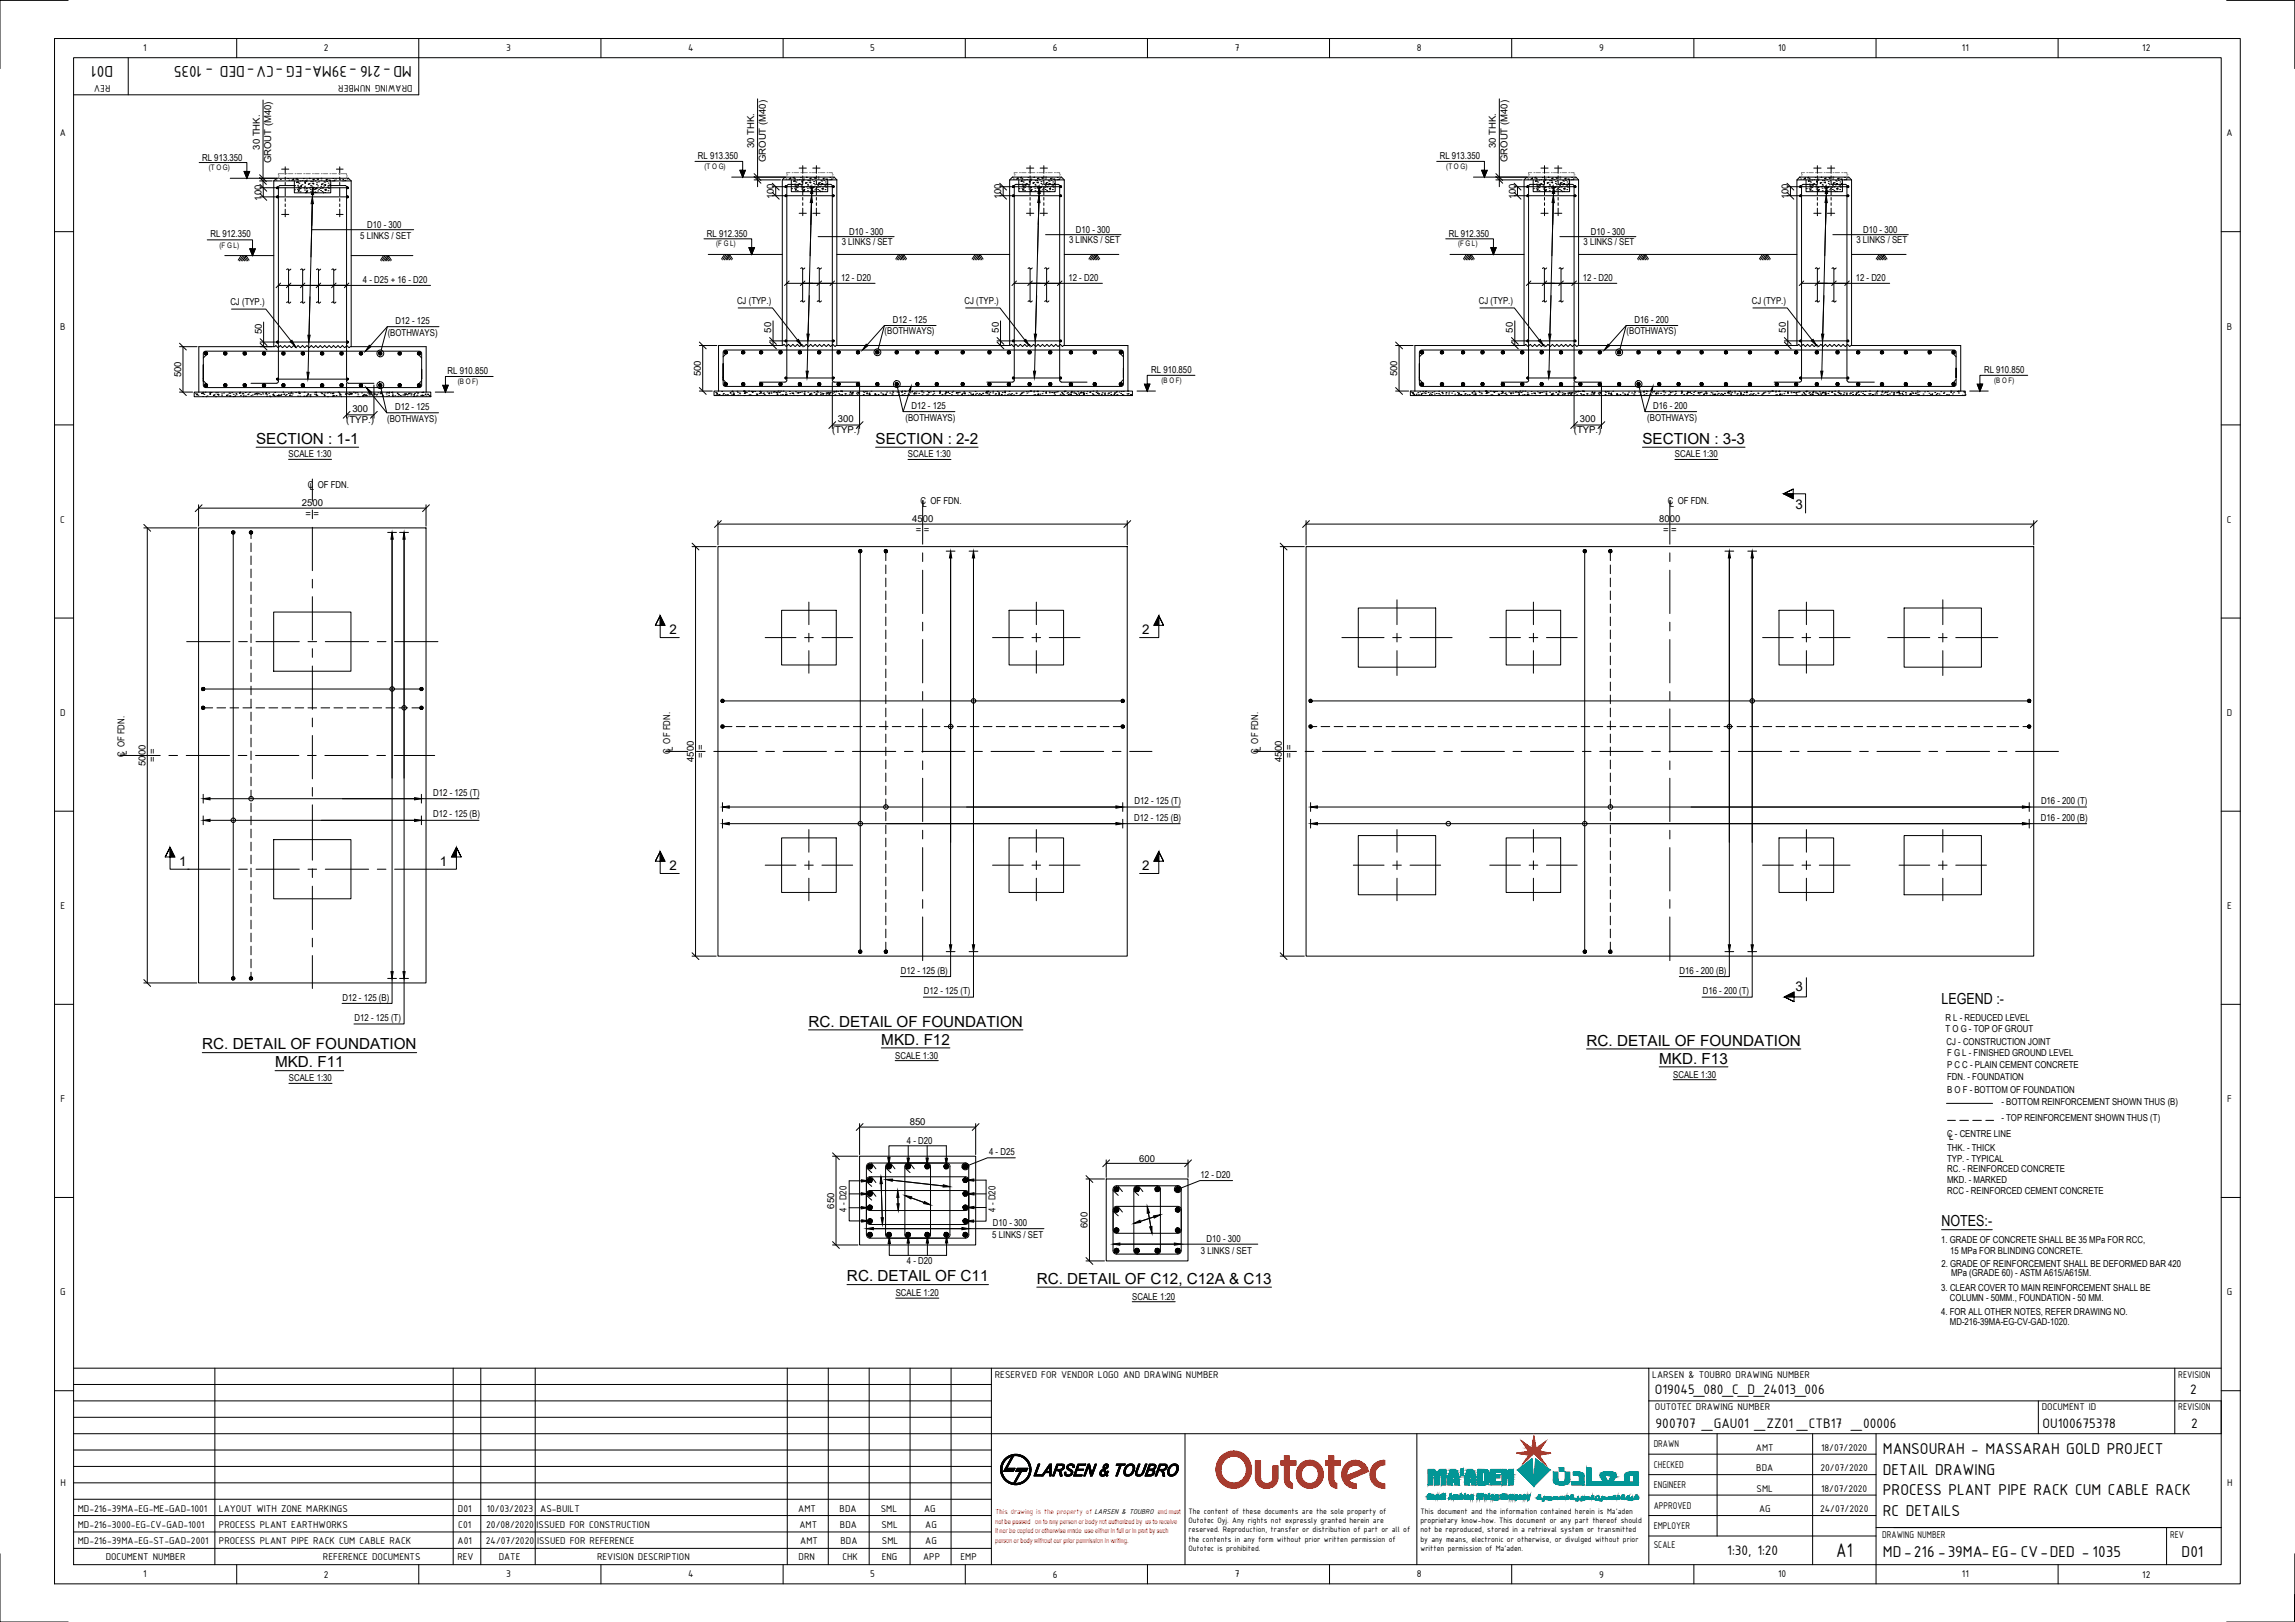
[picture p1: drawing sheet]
<svg xmlns="http://www.w3.org/2000/svg" width="841mm" height="594mm" viewBox="0 0 841 594" stroke-linecap="round" stroke-linejoin="round" font-family="sans-serif">
<defs><g id="words">
<text font-size="7.8" x="672.9" y="570.3">A1</text>
<g font-size="6.2">
<text x="41.5" y="24.1" transform="rotate(-180 41.5 24.1)">D01</text>
<text x="151" y="24.1" transform="rotate(-180 151 24.1)">MD-216 -39MA-EG -CV-DED - 1035</text>
<text x="690" y="532.6">MANSOURAH - MASSARAH GOLD PROJECT</text>
<text x="690" y="540.1">DETAIL DRAWING</text>
<text x="690" y="547.6">PROCESS PLANT PIPE RACK CUM CABLE RACK</text>
<text x="690" y="555.1">RC DETAILS</text>
<text x="690" y="570.1">MD-216 -39MA-EG- CV-DED - 1035</text>
<text x="799.5" y="570.1">D01</text>
</g>
<g font-size="5.6">
<text x="93.9" y="162.6">SECTION : 1-1</text>
<text x="320.9" y="162.6">SECTION : 2-2</text>
<text x="601.9" y="162.6">SECTION : 3-3</text>
<text x="711.5" y="367.8">LEGEND :-</text>
<text x="296.3" y="376">RC. DETAIL OF FOUNDATION</text>
<text x="323" y="382.6">MKD. F12</text>
<text x="581.4" y="383">RC. DETAIL OF FOUNDATION</text>
<text x="74.1" y="384.4">RC. DETAIL OF FOUNDATION</text>
<text x="608" y="389.6">MKD. F13</text>
<text x="100.8" y="391">MKD. F11</text>
<text x="711.5" y="449.2">NOTES:-</text>
<text x="310.4" y="469.3">RC. DETAIL OF C11</text>
<text x="379.9" y="470.3">RC. DETAIL OF C12, C12A &amp; C13</text>
</g>
<g font-size="5.4">
<text x="606.4" y="510.6">O19045_080_C_D_24013_006</text>
<text x="802.6" y="510.6">2</text>
<text x="606.7" y="523.1">900707 _GAU01 _ZZ01 _CTB17 _00006</text>
<text x="748.5" y="523.1">OU100675378</text>
<text x="803" y="523.1">2</text>
<text x="633" y="569.7">1:30, 1:20</text>
</g>
<g font-size="4.9">
<text x="658" y="186.5">3</text>
<text x="245.3" y="232.4">2</text>
<text x="418.5" y="232.4">2</text>
<text x="65.7" y="317.2">1</text>
<text x="161.1" y="317.2">1</text>
<text x="245.3" y="318.8">2</text>
<text x="418.5" y="318.8">2</text>
<text x="658" y="363">3</text>
</g>
<g font-size="3.9">
<text x="52.4" y="18.8">1</text>
<text x="118.7" y="18.9">2</text>
<text x="185.5" y="18.7">3</text>
<text x="252.2" y="18.8">4</text>
<text x="318.9" y="18.7">5</text>
<text x="385.8" y="18.8">6</text>
<text x="452.5" y="18.8">7</text>
<text x="519.3" y="18.8">8</text>
<text x="586" y="18.7">9</text>
<text x="651.6" y="18.8">10</text>
<text x="719" y="18.8">11</text>
<text x="785.1" y="18.9">12</text>
<text x="40.5" y="31" transform="rotate(-180 40.5 31)">REV</text>
<text x="151.2" y="31" transform="rotate(-180 151.2 31)">DRAWING NUMBER</text>
<text x="22" y="50">A</text>
<text x="816" y="50">A</text>
<text x="22.1" y="120.7">B</text>
<text x="816.1" y="120.7">B</text>
<text x="22.1" y="191.4">C</text>
<text x="816.1" y="191.4">C</text>
<text x="22" y="262.2">D</text>
<text x="816" y="262.2">D</text>
<text x="22.1" y="333">E</text>
<text x="816.1" y="333">E</text>
<text x="22.2" y="403.7">F</text>
<text x="816.2" y="403.7">F</text>
<text x="22.1" y="474.4">G</text>
<text x="816.1" y="474.4">G</text>
<text x="364.6" y="504.6">RESERVED FOR VENDOR LOGO AND DRAWING NUMBER</text>
<text x="605.5" y="504.6">LARSEN &amp; TOUBRO DRAWING NUMBER</text>
<text x="798.2" y="504.6">REVISION</text>
<text x="606.5" y="516.6">OUTOTEC DRAWING NUMBER</text>
<text x="748.2" y="516.6">DOCUMENT ID</text>
<text x="798.2" y="516.6">REVISION</text>
<text x="606" y="530.1">DRAWN</text>
<text x="643.5" y="531.3">AMT</text>
<text x="667.3" y="531.3">18/07/2020</text>
<text x="606" y="537.6">CHECKED</text>
<text x="643.6" y="538.8">BDA</text>
<text x="667.1" y="538.8">20/07/2020</text>
<text x="22.1" y="544.2">H</text>
<text x="606" y="545.1">ENGINEER</text>
<text x="816.1" y="544.2">H</text>
<text x="643.7" y="546.4">SML</text>
<text x="667.3" y="546.4">18/07/2020</text>
<text x="28.5" y="553.6">MD-216-39MA-EG-ME-GAD-1001</text>
<text x="80.2" y="553.6">LAYOUT WITH ZONE MARKINGS</text>
<text x="167.8" y="553.6">D01</text>
<text x="178.4" y="553.6">10/03/2023</text>
<text x="198" y="553.6">AS-BUILT</text>
<text x="292.5" y="553.6">AMT</text>
<text x="307.7" y="553.6">BDA</text>
<text x="322.8" y="553.6">SML</text>
<text x="338.7" y="553.6">AG</text>
<text x="606" y="552.6">APPROVED</text>
<text x="644.6" y="553.9">AG</text>
<text x="667" y="553.9">24/07/2020</text>
<text x="28.5" y="559.6">MD-216-3000-EG-CV-GAD-1001</text>
<text x="80.2" y="559.6">PROCESS PLANT EARTHWORKS</text>
<text x="167.9" y="559.6">C01</text>
<text x="178.2" y="559.6">20/08/2020</text>
<text x="196.6" y="559.6">ISSUED FOR CONSTRUCTION</text>
<text x="292.9" y="559.6">AMT</text>
<text x="307.8" y="559.6">BDA</text>
<text x="323" y="559.6">SML</text>
<text x="339.1" y="559.6">AG</text>
<text x="606" y="560.1">EMPLOYER</text>
<text x="689.8" y="563.2">DRAWING NUMBER</text>
<text x="795.2" y="563.2">REV</text>
<text x="28.5" y="565.6">MD-216-39MA-EG-ST-GAD-2001</text>
<text x="80.2" y="565.6">PROCESS PLANT PIPE RACK CUM CABLE RACK</text>
<text x="167.7" y="565.6">A01</text>
<text x="178.1" y="565.6">24/07/2020</text>
<text x="196.8" y="565.6">ISSUED FOR REFERENCE</text>
<text x="293.3" y="565.6">AMT</text>
<text x="308" y="565.6">BDA</text>
<text x="323.2" y="565.6">SML</text>
<text x="339" y="565.6">AG</text>
<text x="606" y="567">SCALE</text>
<text x="38.7" y="571.3">DOCUMENT NUMBER</text>
<text x="118.4" y="571.3">REFERENCE DOCUMENTS</text>
<text x="167.6" y="571.3">REV</text>
<text x="182.8" y="571.3">DATE</text>
<text x="218.8" y="571.3">REVISION DESCRIPTION</text>
<text x="292.7" y="571.3">DRN</text>
<text x="308.7" y="571.3">CHK</text>
<text x="323.1" y="571.3">ENG</text>
<text x="338.3" y="571.3">APP</text>
<text x="352" y="571.3">EMP</text>
<text x="52.4" y="577.7">1</text>
<text x="118.7" y="577.8">2</text>
<text x="185.5" y="577.7">3</text>
<text x="252.2" y="577.7">4</text>
<text x="318.9" y="577.7">5</text>
<text x="385.8" y="577.8">6</text>
<text x="452.5" y="577.7">7</text>
<text x="519.3" y="577.7">8</text>
<text x="586" y="577.9">9</text>
<text x="651.6" y="577.7">10</text>
<text x="719" y="577.7">11</text>
<text x="785.1" y="577.8">12</text>
</g>
<g font-size="3.5">
<text x="74.1" y="58.8">RL 913.350</text>
<text x="95.2" y="54.8" transform="rotate(-90 95.2 54.8)">30 THK.</text>
<text x="99.4" y="59.8" transform="rotate(-90 99.4 59.8)">GROUT (M40)</text>
<text x="255.7" y="58.4">RL 913.350</text>
<text x="276.4" y="54.4" transform="rotate(-90 276.4 54.4)">30 THK.</text>
<text x="280.6" y="59.4" transform="rotate(-90 280.6 59.4)">GROUT (M40)</text>
<text x="527.6" y="58.4">RL 913.350</text>
<text x="548.2" y="54.4" transform="rotate(-90 548.2 54.4)">30 THK.</text>
<text x="552.4" y="59.4" transform="rotate(-90 552.4 59.4)">GROUT (M40)</text>
<text x="95.8" y="73.5" transform="rotate(-90 95.8 73.5)">100</text>
<text x="283.6" y="73" transform="rotate(-90 283.6 73)">100</text>
<text x="366.9" y="73" transform="rotate(-90 366.9 73)">100</text>
<text x="555.5" y="73" transform="rotate(-90 555.5 73)">100</text>
<text x="655.4" y="73" transform="rotate(-90 655.4 73)">100</text>
<text x="134.6" y="83.6">D10 - 300</text>
<text x="77.1" y="86.6">RL 912.350</text>
<text x="132" y="87.4">5 LINKS / SET</text>
<text x="259.1" y="86.7">RL 912.350</text>
<text x="308.5" y="89.9">3 LINKS / SET</text>
<text x="311.2" y="86.1">D10 - 300</text>
<text x="391.8" y="89.2">3 LINKS / SET</text>
<text x="394.3" y="85.4">D10 - 300</text>
<text x="530.9" y="86.7">RL 912.350</text>
<text x="580.3" y="89.9">3 LINKS / SET</text>
<text x="583" y="86.1">D10 - 300</text>
<text x="680.3" y="89.2">3 LINKS / SET</text>
<text x="682.8" y="85.4">D10 - 300</text>
<text x="133" y="103.6">4 - D25 + 16 - D20</text>
<text x="308.2" y="102.8">12 - D20</text>
<text x="391.5" y="102.8">12 - D20</text>
<text x="580.1" y="102.8">12 - D20</text>
<text x="680" y="102.8">12 - D20</text>
<text x="84.4" y="111.8">CJ (TYP.)</text>
<text x="270.1" y="111.4">CJ (TYP.)</text>
<text x="353.4" y="111.4">CJ (TYP.)</text>
<text x="541.9" y="111.4">CJ (TYP.)</text>
<text x="641.9" y="111.4">CJ (TYP.)</text>
<text x="145" y="118.8">D12 - 125</text>
<text x="327.2" y="118.3">D12 - 125</text>
<text x="599" y="118.3">D16 - 200</text>
<text x="95.9" y="122.3" transform="rotate(-90 95.9 122.3)">50</text>
<text x="142.1" y="122.9">(BOTHWAYS)</text>
<text x="282.6" y="121.9" transform="rotate(-90 282.6 121.9)">50</text>
<text x="324.2" y="122.5">(BOTHWAYS)</text>
<text x="366" y="121.9" transform="rotate(-90 366 121.9)">50</text>
<text x="554.4" y="121.9" transform="rotate(-90 554.4 121.9)">50</text>
<text x="596.1" y="122.5">(BOTHWAYS)</text>
<text x="654.5" y="121.9" transform="rotate(-90 654.5 121.9)">50</text>
<text x="164" y="137">RL 910.850</text>
<text x="256.9" y="137.8" transform="rotate(-90 256.9 137.8)">500</text>
<text x="421.9" y="136.8">RL 910.850</text>
<text x="512" y="137.8" transform="rotate(-90 512 137.8)">500</text>
<text x="727.1" y="136.8">RL 910.850</text>
<text x="66.4" y="138.2" transform="rotate(-90 66.4 138.2)">500</text>
<text x="334" y="149.9">D12 - 125</text>
<text x="605.8" y="149.9">D16 - 200</text>
<text x="126.9" y="154.9">(TYP.)</text>
<text x="129.1" y="150.7">300</text>
<text x="141.9" y="154.4">(BOTHWAYS)</text>
<text x="144.8" y="150.3">D12 - 125</text>
<text x="307.1" y="154.4">300</text>
<text x="331.8" y="154">(BOTHWAYS)</text>
<text x="579" y="154.4">300</text>
<text x="603.6" y="154">(BOTHWAYS)</text>
<text x="304.9" y="158.7">(TYP.)</text>
<text x="576.7" y="158.7">(TYP.)</text>
<text x="105.7" y="167.5">SCALE 1:30</text>
<text x="332.7" y="167.5">SCALE 1:30</text>
<text x="613.8" y="167.5">SCALE 1:30</text>
<text x="112.8" y="178.7">C OF FDN.</text>
<text x="113.5" y="179.5">L</text>
<text x="110.6" y="185.5">2500</text>
<text x="337.3" y="184.7">C OF FDN.</text>
<text x="338.1" y="185.6">L</text>
<text x="611.2" y="184.7">C OF FDN.</text>
<text x="611.9" y="185.6">L</text>
<text x="111.9" y="189.2">= =</text>
<text x="334.3" y="191.3">4500</text>
<text x="608.1" y="191.3">8000</text>
<text x="335.6" y="195.1">= =</text>
<text x="609.4" y="195.1">= =</text>
<text x="245.6" y="276" transform="rotate(-90 245.6 276)">C OF FDN.</text>
<text x="246.5" y="275.2" transform="rotate(-90 246.5 275.2)">L</text>
<text x="461.1" y="276" transform="rotate(-90 461.1 276)">C OF FDN.</text>
<text x="462" y="275.2" transform="rotate(-90 462 275.2)">L</text>
<text x="45.6" y="277.4" transform="rotate(-90 45.6 277.4)">C OF FDN.</text>
<text x="46.5" y="276.7" transform="rotate(-90 46.5 276.7)">L</text>
<text x="53.3" y="280.6" transform="rotate(-90 53.3 280.6)">5000</text>
<text x="57.1" y="279.2" transform="rotate(-90 57.1 279.2)">= =</text>
<text x="254.2" y="279" transform="rotate(-90 254.2 279)">4500</text>
<text x="258" y="277.7" transform="rotate(-90 258 277.7)">= =</text>
<text x="469.7" y="279" transform="rotate(-90 469.7 279)">4500</text>
<text x="473.5" y="277.7" transform="rotate(-90 473.5 277.7)">= =</text>
<text x="158.8" y="291.5">D12 - 125 (T)</text>
<text x="158.7" y="299.4">D12 - 125 (B)</text>
<text x="415.8" y="294.5">D12 - 125 (T)</text>
<text x="747.9" y="294.5">D16 - 200 (T)</text>
<text x="415.7" y="300.6">D12 - 125 (B)</text>
<text x="747.9" y="300.6">D16 - 200 (B)</text>
<text x="330.2" y="356.6">D12 - 125 (B)</text>
<text x="615.5" y="356.6">D16 - 200 (B)</text>
<text x="338.6" y="364.2">D12 - 125 (T)</text>
<text x="624" y="364.2">D16 - 200 (T)</text>
<text x="125.5" y="366.5">D12 - 125 (B)</text>
<text x="129.9" y="374">D12 - 125 (T)</text>
<text x="712.9" y="374">R L - REDUCED LEVEL</text>
<text x="712.9" y="378.1">T O G - TOP OF GROUT</text>
<text x="713.3" y="382.7">CJ - CONSTRUCTION JOINT</text>
<text x="328" y="387.7">SCALE 1:30</text>
<text x="713.5" y="386.9">F G L - FINISHED GROUND LEVEL</text>
<text x="613.2" y="394.7">SCALE 1:30</text>
<text x="713.5" y="391">P C C - PLAIN CEMENT CONCRETE</text>
<text x="713.5" y="395.6">FDN. - FOUNDATION</text>
<text x="105.9" y="396">SCALE 1:30</text>
<text x="713.5" y="400.3">B O F - BOTTOM OF FOUNDATION</text>
<text x="733.4" y="404.7">- BOTTOM REINFORCEMENT SHOWN THUS (B)</text>
<text x="333.4" y="412.1">850</text>
<text x="733.4" y="410.5">- TOP REINFORCEMENT SHOWN THUS (T)</text>
<text x="332.4" y="419">4 - D20</text>
<text x="713.5" y="416.5">C - CENTRE LINE</text>
<text x="714.3" y="417.7">L</text>
<text x="362.5" y="423.1">4 - D25</text>
<text x="417.5" y="425.4">600</text>
<text x="713.5" y="421.7">THK. - THICK</text>
<text x="713.5" y="425.5">TYP. - TYPICAL</text>
<text x="440" y="431.5">12 - D20</text>
<text x="713.5" y="429.3">RC. - REINFORCED CONCRETE</text>
<text x="713.5" y="433.3">MKD. - MARKED</text>
<text x="713.5" y="437.3">RCC - REINFORCED CEMENT CONCRETE</text>
<text x="305.7" y="442.7" transform="rotate(-90 305.7 442.7)">650</text>
<text x="310.2" y="443.8" transform="rotate(-90 310.2 443.8)">4 - D20</text>
<text x="364.8" y="443.8" transform="rotate(-90 364.8 443.8)">4 - D20</text>
<text x="363.9" y="449.1">D10 - 300</text>
<text x="398.6" y="449.7" transform="rotate(-90 398.6 449.7)">600</text>
<text x="363.6" y="453.6">5 LINKS / SET</text>
<text x="442.2" y="454.8">D10 - 300</text>
<text x="711.4" y="455.4">1. GRADE OF CONCRETE SHALL BE 35 MPa FOR RCC,</text>
<text x="440.1" y="459.2">3 LINKS / SET</text>
<text x="714.7" y="459.2">15 MPa FOR BLINDING CONCRETE.</text>
<text x="332.4" y="462.9">4 - D20</text>
<text x="711.5" y="464.1">2. GRADE OF REINFORCEMENT SHALL BE DEFORMED BAR 420</text>
<text x="715" y="467.5">MPa (GRADE 60) - ASTM A615/A615M.</text>
<text x="711.4" y="472.7">3. CLEAR COVER TO MAIN REINFORCEMENT SHALL BE</text>
<text x="328.3" y="474.7">SCALE 1:20</text>
<text x="414.9" y="476.1">SCALE 1:20</text>
<text x="714.6" y="476.5">COLUMN - 50MM., FOUNDATION - 50 MM.</text>
<text x="711.3" y="481.6">4. FOR ALL OTHER NOTES, REFER DRAWING NO.</text>
<text x="714.5" y="485.4">MD-216-39MA-EG-CV-GAD-1020.</text>
</g>
<g font-size="3.1">
<text x="435.5" y="554.6">The content of these documents are the sole property of</text>
<text x="435.5" y="557.9">Outotec Oyj. Any rights not expressly granted herein are</text>
<text x="520.5" y="554.6">This document and the information contained herein is Ma'aden</text>
<text x="520.5" y="557.9">proprietary know-how. This document or any part thereof should</text>
<text x="435.5" y="561.3">reserved. Reproduction, transfer or distribution of part or all of</text>
<text x="520.5" y="561.3">not be reproduced, stored in a retrieval system or transmitted</text>
<text x="435.5" y="564.6">the contents in any form without prior written permission of</text>
<text x="435.5" y="567.9">Outotec is prohibited.</text>
<text x="520.5" y="564.6">by any means, electronic or otherwise, or divulged without prior</text>
<text x="520.5" y="567.9">written permission of Ma'aden.</text>
</g>
<g font-size="2.8">
<text x="76.5" y="62.4">(T O G)</text>
<text x="258.1" y="62">(T O G)</text>
<text x="530" y="62">(T O G)</text>
<text x="80.4" y="90.8">(F G L)</text>
<text x="262.5" y="90.2">(F G L)</text>
<text x="534.3" y="90.2">(F G L)</text>
<text x="167.7" y="140.8">(B O F)</text>
<text x="425.7" y="140.3">(B O F)</text>
<text x="730.8" y="140.3">(B O F)</text>
</g>
<text font-size="2.8" fill="#f00" x="364.8" y="554.4">This drawing is the property of LARSEN &amp; TOUBRO and must</text>
<g font-size="2.5" fill="#f00">
<text x="364.7" y="558">not be passed on to any person or body not authorized by us to receive</text>
<text x="364.7" y="561.7">it nor be copied or otherwise made use either in full or in part by such</text>
<text x="364.7" y="565.2">person or body without our prior permission in writing.</text>
</g>
</g></defs>
<!-- layer: CI-DIM -->
<g fill="none" stroke="#000" stroke-width=".37">
<path d="M96.4 36.6v32.2M277.6 36.2v32.2M549.4 36.2v32.2M95.1 66.3h4.6M95.1 65.3h5.9M95.2 72.1h5.8M95.2 68.8h5.8M96.5 68.8v3.3M114.6 71.3l-.3 11.3M114.6 68.8l-1.7 67.6M276.4 65.9h9.6M276.4 64.9h10.9"/>
<path d="M283 71.7h4.4M283 68.4h4.4M284.3 68.4v3.3M297.5 70.9l-.4 11.4M297.5 68.4l-1.7 67.5M366.4 71.7h4.3M366.4 68.4h4.3M367.6 68.4v3.3M380.8 70.9l-.3 11.4M380.8 68.4l-1.7 67.5M548.2 65.9h9.7M548.2 64.9h10.9"/>
<path d="M554.9 71.7h4.3M554.9 68.4h4.3M556.1 68.4v3.3M569.3 70.9l-.3 11.4M569.3 68.4l-1.7 67.5M654.9 71.7h4.3M654.9 68.4h4.3M656.1 68.4v3.3M669.3 70.9l-.6 22.8M669.3 68.4l-1.7 67.5M106.6 98.6a.6 .6 0 0 1-.6 .4 .6 .6 0 0 1-.5-.5l-.5 .3M111.7 98.6a.6 .6 0 0 1-.6 .4 .6 .6 0 0 1-.5-.5l-.4 .3"/>
<path d="M114.2 84.1h37.4M117.5 98.6a.6 .6 0 0 1-.6 .4 .6 .6 0 0 1-.5-.5l-.4 .3M123.1 98.6a.6 .6 0 0 1-.6 .4 .6 .6 0 0 1-.5-.5l-.4 .3M294.9 98.1a.57 .57 0 0 1-.5 .4 .57 .57 0 0 1-.6-.4l-.4 .3M299.8 86.7h27.9M301 98.1a.57 .57 0 0 1-.6 .4 .57 .57 0 0 1-.5-.4l-.4 .3M378.3 98.1a.6 .6 0 0 1-.6 .4 .6 .6 0 0 1-.6-.4l-.4 .3M383.2 86h27.6M384.4 98.1a.6 .6 0 0 1-.6 .4 .6 .6 0 0 1-.6-.4l-.4 .3M566.8 98.1a.6 .6 0 0 1-.6 .4 .6 .6 0 0 1-.5-.4l-.5 .3M571.6 86.7h27.9M572.9 98.1a.6 .6 0 0 1-.6 .4 .6 .6 0 0 1-.5-.4l-.5 .3"/>
<path d="M666.8 98.1a.6 .6 0 0 1-.6 .4 .6 .6 0 0 1-.6-.4l-.4 .3M671.7 86h27.6M672.9 98.1a.6 .6 0 0 1-.6 .4 .6 .6 0 0 1-.6-.4l-.4 .3M84.8 113.2h12.6l9.3 11.7M96.6 118v9M106.6 110.6a.57 .57 0 0 1-.6 .4 .57 .57 0 0 1-.5-.5l-.5 .3M111.7 110.6a.6 .6 0 0 1-.6 .4 .6 .6 0 0 1-.5-.5l-.4 .3M117.5 110.6a.6 .6 0 0 1-.6 .4 .6 .6 0 0 1-.5-.5l-.4 .3M123.1 110.6a.57 .57 0 0 1-.6 .4 .57 .57 0 0 1-.5-.5l-.5 .3M160.9 119.6h-19l-6.3 7.2M270.5 112.8h12.6l9.2 11.8M283.3 117.5v9"/>
<path d="M294.9 110.2l-.5 .4-.6-.5-.4 .3M296.6 108.3l-.5 14.1M301 110.2l-.5 .4-.6-.5-.4 .3M343 119.2h-18.9l-6.3 7.1M353.9 112.8h12.5l9.2 11.8M366.6 117.5v9M378.3 110.2l-.6 .4-.6-.5-.4 .3M379.9 108.3l-.5 14.1M384.4 110.2l-.6 .4-.6-.5-.4 .3M542.3 112.8h12.6l9.2 11.8M555.1 117.5v9M566.8 110.2l-.6 .4-.5-.5-.5 .3"/>
<path d="M568.4 108.3l-.5 14.1M572.9 110.2l-.6 .4-.5-.5-.5 .3M614.8 119.2h-18.9l-6.3 7.1M642.4 112.8h12.5l9.2 11.8M655.2 117.5v9M666.8 110.2l-.6 .4-.6-.5-.4 .3M668.4 108.3l-.5 14.1M672.9 110.2l-.6 .4-.6-.5-.4 .3M65.8 127h6.4M67.1 127v16.6M95.3 127h4.4M95.3 125.3h5.7"/>
<path d="M256.3 126.5h6.4M257.5 126.5v16.7M280.6 126.5h3.9M282 124.9h5.4M305 139.9v17M364 126.5h3.9M365.4 124.9h5.3M511.4 126.5h6.5M512.7 126.5v16.7M552.4 126.5h4M553.9 124.9h5.3M576.8 139.9v17"/>
<path d="M652.5 126.5h3.9M653.9 124.9h5.3M65.8 143.6h4.8M127 140.3v12.9M127 151.9h10M135.8 143.9l5.9 7.3h19M137 141v12.2M256.3 143.2h4.7M305 155.7h10M315 140.6v16.3M333.4 143.1l-2.4 7.7M511.4 143.2h4.8"/>
<path d="M576.8 155.7h10.1M586.9 140.6v16.3M605.2 143.1l-2.4 7.7M52.7 193.4h19.4M54 193.4v166.6M72.8 184.9v7.8M72.8 186.1h83.3M142.1 195h3.2M143.7 195v160.9M146.4 195h3.3M148.1 195v160.9M156.1 184.9v7.8"/>
<path d="M263.1 190.7v8.9M263.1 192h150M413.1 190.7v8.9M478.6 192h266.7M478.6 190.7v8.9M745.3 190.7v8.9M253.6 200.2h8.9M254.9 200.2v150M346.8 201.9h3.2M348.4 201.9v144.1M355.1 201.9h3.3M356.7 201.9v144.1"/>
<path d="M469.1 200.2h8.9M470.4 200.2v150M632.1 201.9h3.2M633.7 201.9v144.1M640.5 201.9h3.2M642.1 201.9v144.1M74.5 290.9v3.2M74.5 298.8v3.3M77 292.5h98.5M154.4 290.9v3.2M154.4 298.8v3.3M264.8 294v3.2"/>
<path d="M267.3 295.6h165.2M411.4 294v3.2M480.3 294v3.2M482.8 295.6h281.9M743.6 294v3.2M77 300.5h98.5M264.8 300.1v3.2M267.3 301.7h165.2M411.4 300.1v3.2M480.3 300.1v3.2M482.8 301.7h281.9M743.6 300.1v3.2"/>
<path d="M142.1 358.4h3.2M143.7 358.4v9.1h-18.4M146.4 358.4h3.3M148.1 358.4v16.6h-18.4M253.6 350.2h8.9M346.8 348.5h3.2M348.4 348.5v9.2h-18.4M355.1 348.5h3.3M356.7 348.5v16.7h-18.3M469.1 350.2h8.9M632.1 348.5h3.2M633.7 348.5v9.2h-18.3"/>
<path d="M640.5 348.5h3.2M642.1 348.5v16.7h-18.4M52.7 360h19.4M315 411.5v11.4M315 412.8h42.5M332.8 419.7v4.5M339.8 419.7v4.5M357.5 411.5v11.4M305.1 423.5h9.3M306.4 423.5v32.5M311.2 437.3h4.4M315.7 432.5h-4.5v14.7h4.6"/>
<path d="M322.8 431l.6 17.5M324.5 432l23.6 2.7M325.8 424v-4.3h21v4.5M329 436l.1 4.9M329 438.5l.2 4.9M331.6 437.9l9.4 3.4M356.9 432.2h4.5v15.1h-4.6M357 437.3h4.4M398 431.8h6.7M399.2 431.8v30M405.4 424.8v6.4M405.4 426.1h30"/>
<path d="M435.4 424.8v6.4M305.1 456h9.3M311.2 442.4h4.4M317.5 450h65.1M332.8 455.3v4.5M339.9 455.3v4.5M346.9 455.3v4.5h-21v-4.3M357 442.3h4.4M407.9 455.7h53M420.4 441.8l1.7 9.9M425.2 444.9l-9.7 3.2M398 461.8h6.7"/>
<circle cx="143.7" cy="252.3" r=".83"/>
<circle cx="148.1" cy="259.2" r=".83"/>
<circle cx="356.8" cy="256.7" r=".83"/>
<circle cx="642.1" cy="256.7" r=".83"/>
<circle cx="348.4" cy="266.1" r=".83"/>
<circle cx="633.8" cy="266.1" r=".83"/>
<circle cx="92" cy="292.5" r=".83"/>
<circle cx="324.6" cy="295.6" r=".83"/>
<circle cx="590.1" cy="295.6" r=".83"/>
<circle cx="85.5" cy="300.4" r=".83"/>
<circle cx="315.3" cy="301.7" r=".83"/>
<circle cx="530.8" cy="301.7" r=".83"/>
<circle cx="580.7" cy="301.7" r=".83"/>
</g>
<!-- layer: 0 -->
<g fill="none" stroke="#000" stroke-width=".37">
<path d="M73 59.5h17.5v5.8v-2.5h-1l1 2.5 1-2.5M254.7 59.1h17.5v5.8v-2.5h-1.1l1.1 2.5 .9-2.5M526.5 59.1h17.5v5.8v-2.5h-1l1 2.5 1-2.5M84.4 65.3h43.3l1 1M95.1 65l2.5 2.5M95.1 64l2.5 2.5M95.2 70.9l2.5 2.5M95.2 67.5l2.5 2.5M101.1 65.9h.1M101.3 65.3l-1 1M102.7 65.7h.1M103.2 78.5h2.6"/>
<path d="M103.2 61.9h2.6M104.5 61.1v2.8M104.5 64.9v.9M104.5 66.8v1M104.5 68.8v3M104.5 72.7v1M104.5 74.7v1M104.5 76.6v2.8M105.4 65.4h.1M105.9 66h.1M106.8 66h.1M107.3 65.8l.3-.3 .1 .4z"/>
<path d="M107.9 69.5h.1M108 68h.1M108.3 65.6h.1M108.6 65.5l.3-.2-.1 .3zM108.9 66.6v.2h-.2zM109 65.8h.1M109 69.4h.1M109.1 67.9h.1M109.1 66.4h.1M109.1 68.5h.1M109.1 66.8h.1M109.4 69.9h.1"/>
<path d="M109.4 68.8l.3-.1-.1 .3zM109.5 68.5h.1M109.5 69.7v.3h-.2zM109.5 67.1h.1M109.5 69.3h.1M109.9 66.3h.1M110 70.3h.1M110 69.1h.1M110.1 68.2l.3-.3 .1 .4zM110.7 67.7h.1M110.7 66.2h.1M111.2 65.4h.1"/>
<path d="M111.4 68.6h.1M111.4 68.9h.1M111.6 69.6h.1M111.6 66.4h.1M111.6 68.2h.1M111.7 66.8h.1M111.9 66.8l.1 .3h-.3zM112.1 66.2v.1M112.1 70.6l.2-.2-.1 .2M112.1 70.5h.1M112.2 69h.1M112.2 66.4h.1"/>
<path d="M112.3 69.1h.1M112.3 66h.1M112.4 69.9h.1M112.5 70l.1 .3-.3-.1zM113 67.5l.3-.2-.1 .3zM113.3 68.8h.1M113.3 67.3h.1M113.5 65.3h.1M113.6 68.7h.1M113.7 69.4h.1M113.7 70.3h.1M113.8 68h.1"/>
<path d="M113.8 66.5h.1M113.9 68.5h.1M114.4 67.2h.1M114.5 66.5h.1M114.5 69.2h.1M114.6 68.9l.4-.3v.4zM114.7 65.8l.3-.1-.1 .2zM114.9 68.6h.1M114.9 69.4h.1M114.9 67.1l.1 .3-.2-.1zM115 65.6h.1M115.4 66.3h.1"/>
<path d="M115.5 70.3l.1 .2h-.3zM115.5 69.1h.3l-.1 .2zM115.9 70.5h.1M115.9 69h.1M115.9 68.8h.1M116 67.6h.1M116 66.9h.1M116 65.5h.1M116.4 68.1h.1M116.4 69.9h.1M116.6 65.4l.1 .3h-.3zM116.7 66.6h.1"/>
<path d="M116.8 69.4h.1M117.4 69h.1M117.5 69.8h.1M117.6 68.3h.1M117.6 66h.1M117.6 65.3h.1M118 67.4v.2h-.2zM118 70.2h.1M118.1 68.7h.1M118.2 67.3h.1M118.2 68.9h.1M118.6 70.5l-.1 .1"/>
<path d="M118.6 68.1h.1M118.7 66.6h.1M118.8 67.7h.1M119 66.7h.1M119 70.5h.1M119 69.4h.1M119.1 67.8l.3-.1-.1 .2zM119.1 69.6h.1M119.5 69.3v.4l-.3-.1zM119.7 66v-.3l-.2 .2 .2 .1M119.7 66.5h.1M119.8 65.7h.1"/>
<path d="M119.8 68.6h.1M120.2 69.9h.1M120.2 67.9h.1M120.2 68.5h.1M120.3 67.1h.1M120.4 69h.1M120.5 66h.1M120.7 66.1l.3-.1-.1 .3zM121 67.6l.1 .3h-.3zM121.9 66.3h.1M122 65.4h.1M122.5 66.2l.2-.2v.2z"/>
<path d="M123 65.5h.1M123.3 78.5h2.4M123.3 61.9h2.4M124.5 61.1v2.8M124.5 64.9v.9M124.5 66.8v1M124.5 68.8v3M124.5 72.7v1M124.5 74.7v1M124.5 76.6v2.8M124.5 65.9h.1M125.6 65.8h.1"/>
<path d="M125.7 66.2v.1M126.3 66.2h.1M126.4 66.1h.1M127.2 65.5h.1M127.4 65.3h.1M268.1 64.9h37.6l1 1M276.4 64.6l2.4 2.5M276.4 63.6l2.4 2.5M283 70.5l2.5 2.5M283 67.1l2.5 2.5M287.6 65h.1M287.7 64.9l-1 1"/>
<path d="M288 65.6h.1M289 65.6h.1M289.7 65.1l.1 .4-.4-.1zM290.1 69.1h.1M290.2 67.6h.1M290.5 65.2h.1M290.7 65l.3-.1v.3zM291 66.1l.1 .3h-.3zM291.1 65.3h.1M291.1 68.9h.1M291.2 67.5h.1M291.3 65.9h.1"/>
<path d="M291.3 68.1h.1M291.3 66.4h.1M291.5 69.5h.1M291.6 68.4l.3-.1-.1 .3zM291.6 68.1h.1M291.6 69.3l.1 .3h-.3zM291.7 66.7h.1M291.7 68.9h.1M292.1 65.9h.1M292.1 68.6h.1M292.1 69.9h.1M292.3 67.8l.3-.3 .1 .4z"/>
<path d="M292.8 67.2h.1M292.9 65.8h.1M292.9 78.1h2.6M292.9 61.6h2.6M293.3 65h.1M293.5 68.2h.1M293.6 68.5h.1M293.8 69.2h.1M293.8 66h.1M293.8 67.8h.1M293.8 66.4h.1M294.1 66.4v.3l-.2-.1z"/>
<path d="M294.2 60.7v2.8M294.2 64.4v1M294.2 66.4v1M294.2 68.3v3M294.2 72.3v1M294.2 74.3v.9M294.2 76.3v2.7M294.2 65.9h.1M294.3 70.2l.1-.2-.1 .2M294.3 70.1h.1M294.3 68.6h.1M294.3 66h.1"/>
<path d="M294.4 68.7h.1M294.5 65.6h.1M294.6 69.4h.1M294.6 69.6l.1 .3-.2-.1zM295.4 68.4h.1M295.4 66.9l-.3 .1 .3 .2v-.3M295.5 66.9h.1M295.7 64.9h.1M295.8 68.3h.1M295.9 68.9h.1M295.9 67.5h.1M295.9 69.9h.1"/>
<path d="M296 66.1h.1M296 68.1h.1M296.5 66.7h.1M296.6 66.1h.1M296.7 68.8h.1M296.8 65.4l.3-.2-.1 .3zM296.9 66.9l.2-.2v.2h-.2M297 68.2h.1M297.1 69h.1M297.1 65.2h.1M297.1 68.2l.1 .4-.4-.1zM297.6 65.8h.1"/>
<path d="M297.7 69.9v.2h-.2zM297.7 68.7l.3-.1-.1 .3zM297.9 78.1h2.6M297.9 61.6h2.6M298 70h.1M298.1 68.6h.1M298.1 68.4h.1M298.1 67.2h.1M298.2 66.5h.1M298.2 65.1h.1M298.5 67.7h.1M298.6 69.5h.1"/>
<path d="M298.8 65v.3l-.2-.1zM298.9 66.2h.1M299 68.9h.1M299.2 60.7v2.8M299.2 64.4v1M299.2 66.4v1M299.2 68.3v3M299.2 72.3v1M299.2 74.3v.9M299.2 76.3v2.7M299.6 68.6h.1M299.6 69.4h.1"/>
<path d="M299.7 67.9h.1M299.8 65.5h.1M299.8 64.9h.1M300.1 66.9l.1 .3h-.3zM300.2 69.7h.1M300.2 68.3h.1M300.3 66.9h.1M300.3 68.5h.1M300.7 70.2h.1M300.7 67.7h.1M300.8 66.2h.1M301 67.2h.1"/>
<path d="M301.1 66.3h.1M301.2 70.1h.1M301.2 69h.1M301.2 67.4l.3-.2v.3zM301.2 69.2h.1M301.6 68.8l.1 .5-.4-.1zM301.8 65.3l.1 .2h-.3zM301.9 66.1h.1M302 65.2h.1M302 68.2h.1M302.3 69.4h.1M302.3 67.5h.1"/>
<path d="M302.4 68h.1M302.4 66.6h.1M302.6 68.6h.1M302.6 65.6h.1M302.9 65.7l.3-.1-.1 .2zM303.2 67.2v.3h-.2zM304 65.8h.1M304.1 65h.1M304.8 65.5l.1 .3h-.3zM305.1 65.2h.1M366.4 70.5l2.5 2.5M366.4 67.1l2.5 2.5"/>
<path d="M370 65.9l1-1h18l1 1M370.9 65h.1M371.3 65.6h.1M372.3 65.6h.1M373.1 65.1v.4l-.4-.1zM373.4 69.1h.1M373.5 67.6h.1M373.8 65.2h.1M374.1 65l.3-.1-.1 .3zM374.4 66.1v.3h-.2zM374.4 68.9h.1M374.5 65.3h.1"/>
<path d="M374.5 67.5h.1M374.6 65.9h.1M374.6 68.1h.1M374.6 66.4h.1M374.9 69.5h.1M374.9 68.1h.1M374.9 69.3l.1 .3h-.3zM374.9 68.4l.3-.1v.3zM375 66.7h.1M375 68.9h.1M375.4 65.9h.1M375.5 69.9h.1"/>
<path d="M375.5 68.6h.1M375.9 67.5l.1 .4-.4-.1zM376.1 67.2h.1M376.2 78.1h2.6M376.2 61.6h2.6M376.2 65.8h.1M376.7 65h.1M376.9 68.2h.1M376.9 68.5h.1M377.1 69.2h.1M377.1 67.8h.1M377.1 66h.1"/>
<path d="M377.2 66.4h.1M377.4 66.4v.3l-.2-.1zM377.5 76.3v2.7M377.5 60.7v2.8M377.5 64.4v1M377.5 66.4v1M377.5 68.3v3M377.5 72.3v1M377.5 74.3v.9M377.5 65.9h.1M377.6 70.2l-.2-.1 .3-.1v.2M377.7 70.1h.1"/>
<path d="M377.7 68.6h.1M377.7 66h.1M377.7 68.7h.1M377.8 65.6h.1M378 69.4h.1M378 69.6v.3l-.2-.1zM378.8 68.4h.1M378.8 66.9h.1M378.8 66.9l-.3 .1 .2 .2 .1-.3M379 64.9h.1M379.1 68.3h.1M379.2 68.9h.1"/>
<path d="M379.3 67.5h.1M379.3 69.9h.1M379.3 66.1h.1M379.4 68.1h.1M379.9 66.7h.1M379.9 66.1h.1M380 68.8h.1M380.2 65.4l.2-.2v.3zM380.2 66.9l.2-.2 .1 .2h-.3M380.4 68.2h.1M380.4 69h.1M380.4 68.2l.1 .4-.4-.1z"/>
<path d="M380.5 65.2h.1M380.9 65.8h.1M381 68.7l.3-.1-.1 .3zM381 69.9l.1 .2h-.3zM381.2 78.1h2.6M381.2 61.6h2.6M381.3 70h.1M381.4 68.4h.1M381.4 68.6h.1M381.5 67.2h.1M381.5 66.5h.1M381.6 65.1h.1"/>
<path d="M381.8 67.7h.1M381.9 69.5h.1M382.1 65v.3l-.2-.1zM382.2 66.2h.1M382.3 68.9h.1M382.5 76.3v2.7M382.5 60.7v2.8M382.5 64.4v1M382.5 66.4v1M382.5 68.3v3M382.5 72.3v1M382.5 74.3v.9"/>
<path d="M382.9 68.6h.1M383 69.4h.1M383 67.9h.1M383.1 65.5h.1M383.2 64.9h.1M383.5 66.9v.3h-.2zM383.5 69.7h.1M383.6 68.3h.1M383.6 66.9h.1M383.6 68.5h.1M384 70.1v.1M384.1 67.7h.1"/>
<path d="M384.1 66.2h.1M384.3 67.2h.1M384.5 66.3h.1M384.5 70.1h.1M384.6 67.4l.3-.2-.1 .3zM384.6 69h.1M384.6 69.2h.1M385 68.8v.5l-.4-.1zM385.1 65.3l.1 .2h-.3zM385.2 66.1h.1M385.3 65.2h.1M385.4 68.2h.1"/>
<path d="M385.7 69.4h.1M385.7 67.5h.1M385.7 68h.1M385.8 66.6h.1M385.9 68.6h.1M386 65.6h.1M386.2 65.7l.3-.1v.2zM386.5 67.2v.3h-.2zM387.3 65.8h.1M387.4 65h.1M388.2 65.5v.3h-.2zM388.5 65.2h.1"/>
<path d="M540 64.9h37.5l1 1M548.2 64.6l2.5 2.5M548.2 63.6l2.5 2.5M554.9 70.5l2.5 2.5M554.9 67.1l2.5 2.5M559.4 65h.1M559.5 64.9l-1 1M559.9 65.6h.1M560.8 65.6h.1M561.6 65.1v.4l-.3-.1zM561.9 69.1h.1M562 67.6h.1"/>
<path d="M562.3 65.2h.1M562.6 65l.3-.1-.1 .3zM562.9 66.1v.3h-.2zM562.9 65.3h.1M562.9 68.9h.1M563 67.5h.1M563.1 65.9h.1M563.1 68.1h.1M563.1 66.4h.1M563.4 69.5h.1M563.4 68.4l.3-.1-.1 .3zM563.5 68.1h.1"/>
<path d="M563.5 69.3v.3h-.3zM563.5 66.7h.1M563.5 68.9h.1M563.9 65.9h.1M564 69.9h.1M564 68.6h.1M564.1 67.8l.3-.3 .1 .4zM564.6 67.2h.1M564.7 65.8h.1M564.7 78.1h2.6M564.7 61.6h2.6M565.1 65h.1"/>
<path d="M565.4 68.2h.1M565.4 68.5h.1M565.6 69.2h.1M565.6 67.8h.1M565.6 66h.1M565.7 66.4h.1M565.9 66.4l.1 .3-.3-.1zM566 60.7v2.8M566 64.4v1M566 66.4v1M566 68.3v3M566 72.3v1"/>
<path d="M566 74.3v.9M566 76.3v2.7M566 65.9h.1M566.1 70.2l.2-.2-.1 .2M566.1 70.1h.1M566.2 66h.1M566.2 68.6h.1M566.3 68.7h.1M566.3 65.6h.1M566.4 69.4h.1M566.5 69.6v.3l-.2-.1zM567.3 68.4h.1"/>
<path d="M567.3 66.9l-.3 .1 .2 .2 .1-.3M567.3 66.9h.1M567.5 64.9h.1M567.6 68.3h.1M567.7 68.9h.1M567.7 69.9h.1M567.8 67.5h.1M567.8 66.1h.1M567.9 68.1h.1M568.4 66.7h.1M568.5 66.1h.1M568.5 68.8h.1"/>
<path d="M568.6 68.5l.4-.3v.4zM568.7 65.4l.3-.2-.1 .3zM568.7 66.9l.2-.2 .1 .2h-.3M568.9 68.2h.1M568.9 69h.1M569 65.2h.1M569.4 65.8h.1M569.5 69.9l.1 .2h-.3zM569.5 68.7l.3-.1-.1 .3zM569.7 78.1h2.6M569.7 61.6h2.6M569.8 70h.1"/>
<path d="M569.9 68.6h.1M569.9 68.4h.1M570 67.2h.1M570 66.5h.1M570 65.1h.1M570.4 67.7h.1M570.4 69.5h.1M570.6 65l.1 .3-.3-.1zM570.7 66.2h.1M570.8 68.9h.1M571 60.7v2.8M571 64.4v1"/>
<path d="M571 66.4v1M571 68.3v3M571 72.3v1M571 74.3v.9M571 76.3v2.7M571.4 68.6h.1M571.5 69.4h.1M571.5 67.9h.1M571.6 65.5h.1M571.6 64.9h.1M572 66.9v.3h-.2zM572 69.7h.1"/>
<path d="M572.1 68.3h.1M572.1 66.9h.1M572.1 68.5h.1M572.5 70.2h.1M572.6 67.7h.1M572.6 66.2h.1M572.8 67.2h.1M573 66.3h.1M573 70.1h.1M573 69h.1M573.1 67.4l.3-.2-.1 .3zM573.1 69.2h.1"/>
<path d="M573.4 68.8l.1 .5-.3-.1 .3-.4M573.6 65.3l.1 .2h-.3l.3-.2M573.7 66.1h.1M573.8 65.2h.1M573.8 68.2h.1M574.2 69.4h.1M574.2 68h.1M574.2 67.5h.1M574.3 66.6h.1M574.4 68.6h.1M574.5 65.6h.1M574.7 65.7l.3-.1-.1 .2z"/>
<path d="M575 67.2l.1 .3h-.3zM575.9 65.8h.1M575.9 65h.1M576.7 65.5v.3h-.2zM577 65.2h.1M654.9 70.5l2.5 2.5M654.9 67.1l2.5 2.5M658.5 65.9l1-1h18l1 1M659.4 65h.1M659.8 65.6h.1M660.8 65.6h.1M661.2 65.4l.4-.3v.4z"/>
<path d="M661.9 69.1h.1M662 67.6h.1M662.3 65.2h.1M662.6 65l.3-.1-.1 .3zM662.9 66.1v.3h-.2zM662.9 68.9h.1M663 65.3h.1M663 67.5h.1M663.1 65.9h.1M663.1 68.1h.1M663.2 66.4h.1M663.4 69.5h.1"/>
<path d="M663.4 68.1h.1M663.4 69.3l.1 .3h-.3zM663.4 68.4l.3-.1v.3zM663.5 66.7h.1M663.5 68.9h.1M663.9 65.9h.1M664 69.9h.1M664 68.6h.1M664.4 67.5l.1 .4-.4-.1zM664.6 67.2h.1M664.7 78.1h2.6M664.7 61.6h2.6"/>
<path d="M664.7 65.8h.1M665.2 65h.1M665.4 68.2h.1M665.4 68.5h.1M665.6 69.2h.1M665.6 67.8h.1M665.6 66h.1M665.7 66.4h.1M665.9 66.4v.3l-.2-.1zM666 76.3v2.7M666 60.7v2.8M666 64.4v1"/>
<path d="M666 66.4v1M666 68.3v3M666 72.3v1M666 74.3v.9M666 65.9h.1M666.1 70.2l-.2-.1 .3-.1v.2M666.2 70.1h.1M666.2 68.6h.1M666.2 66h.1M666.2 68.7h.1M666.3 65.6h.1M666.5 69.4h.1"/>
<path d="M666.5 69.6v.3l-.2-.1zM667.3 68.4h.1M667.3 66.9h.1M667.3 66.9l-.3 .1 .2 .2 .1-.3M667.5 64.9h.1M667.6 68.3h.1M667.7 68.9h.1M667.8 67.5h.1M667.8 69.9h.1M667.8 66.1h.1M667.9 68.1h.1M668.4 66.7h.1"/>
<path d="M668.4 66.1h.1M668.5 68.8h.1M668.7 65.4l.3-.2-.1 .3zM668.7 66.9l.3-.2v.2h-.3M668.9 68.2h.1M668.9 69h.1M669 68.2v.4l-.4-.1zM669 65.2h.1M669.4 65.8h.1M669.5 68.7l.3-.1-.1 .3zM669.5 69.9l.1 .2h-.3zM669.7 78.1h2.6"/>
<path d="M669.7 61.6h2.6M669.8 70h.1M669.9 68.4h.1M669.9 68.6h.1M670 67.2h.1M670 66.5h.1M670.1 65.1h.1M670.3 67.7h.1M670.4 69.5h.1M670.6 65v.3l-.2-.1zM670.7 66.2h.1M670.8 68.9h.1"/>
<path d="M671 76.3v2.7M671 60.7v2.8M671 64.4v1M671 66.4v1M671 68.3v3M671 72.3v1M671 74.3v.9M671.4 68.6h.1M671.5 69.4h.1M671.5 67.9h.1M671.6 65.5h.1M671.7 64.9h.1"/>
<path d="M672 66.9v.3h-.2zM672 69.7h.1M672.1 68.3h.1M672.1 66.9h.1M672.1 68.5h.1M672.5 70.2h.1M672.6 67.7h.1M672.6 66.2h.1M672.8 67.2h.1M673 66.3h.1M673 70.1h.1M673.1 67.4l.3-.2-.1 .3z"/>
<path d="M673.1 69h.1M673.1 69.2h.1M673.4 65.5l.3-.2v.2zM673.5 68.8v.5l-.4-.1zM673.7 66.1h.1M673.8 65.2h.1M673.9 68.2h.1M674.2 69.4h.1M674.2 67.5h.1M674.2 68h.1M674.3 66.6h.1M674.4 68.6h.1"/>
<path d="M674.5 65.6h.1M674.8 65.7l.2-.1v.2zM675 67.2v.3h-.2zM675.9 65.8h.1M675.9 65h.1M676.7 65.5v.3h-.2zM677 65.2h.1M75.9 87.9h16.6v5.7v-2.5h-1l1 2.5 1.1-2.5M82.4 93.6h17.9M128.7 93.6h22.6M258 87.5h17.5v5.7v-2.5h-1.1l1.1 2.5 1-2.5M259.5 93.2h27.2"/>
<path d="M306.7 93.2h63.3M390 93.2h20M529.8 87.5h17.5v5.7v-2.5h-1l1 2.5 1-2.5M531.4 93.2h27.1M578.5 93.2h80M678.5 93.2h20M102 104.5h55.8M102.8 103.7l-1.6 1.7M106.6 103.7l-1.7 1.7M111.7 103.7l-1.6 1.7M117.5 103.7l-1.6 1.7M123.1 103.7l-1.6 1.7"/>
<path d="M127.8 103.7l-1.6 1.7M141.9 119.6l-2.2 8.6M288.3 103.8h32.4M289.2 102.9l-1.7 1.7M295 102.9l-1.7 1.7M301.1 102.9l-1.7 1.7M305.8 102.9l-1.6 1.7M324.1 119.2l-2.3 8.6M371.7 103.8h32.3M372.5 102.9l-1.7 1.7M378.3 102.9l-1.7 1.7M384.4 102.9l-1.7 1.7"/>
<path d="M389.2 102.9l-1.7 1.7M560.2 103.8h32.3M561 102.9l-1.6 1.7M566.8 102.9l-1.7 1.7M572.9 102.9l-1.7 1.7M577.7 102.9l-1.7 1.7M595.9 119.2l-2.2 8.6M660.2 103.8h32.3M661 102.9l-1.7 1.7M666.8 102.9l-1.7 1.7M672.9 102.9l-1.7 1.7M677.7 102.9l-1.7 1.7"/>
<path d="M65.8 125.7l2.5 2.5M95.3 125.7l2.5 2.5M95.3 124.1l2.5 2.4M100.3 127h.4l.4-.5 .8 .9 .8-.9 .8 .9 .9-.9 .8 .9 .8-.9 .8 .9 .8-.9 .8 .9 .8-.9 .8 .9 .9-.9 .8 .9 .8-.9 .8 .9 .8-.9 .8 .9 .8-.9 .8 .9 .8-.9 .9 .9 .8-.9 .8 .9 .8-.9 .8 .9 .8-.9 .9 .9 .8-.9 .8 .9 .8-.9 .8 .9 .8-.9 .8 .9 .8-.4M180.7 137.9h-17.5v5.7v-2.5h1.1l-1.1 2.5-.9-2.5M256.3 125.3l2.5 2.5M282 125.3l2.5 2.5M282 123.6l2.5 2.5M286.7 126.5l.6-.4 .8 .8 .8-.8 .9 .8 .8-.8 .8 .8 .8-.8 .8 .8 .8-.8 .8 .8 .8-.8 .8 .8 .9-.8 .8 .8 .8-.8 .8 .8 .8-.8 .9 .8 .8-.8 .8 .8 .8-.8 .8 .8 .8-.8 .8 .8 .7-.4M365.4 125.3l2.5 2.5M365.4 123.6l2.5 2.5M370 126.5l.7-.4 .8 .8 .8-.8 .8 .8 .8-.8 .8 .8 .8-.8 .8 .8 .8-.8 .9 .8 .8-.8 .8 .8 .8-.8 .8 .8 .9-.8 .8 .8 .8-.8 .8 .8 .8-.8 .8 .8 .8-.8 .8 .8 .8-.8 .8 .8 .7-.4"/>
<path d="M437.9 137.5h-17.5v5.7v-2.5h1l-1 2.5-1-2.5M511.4 125.3l2.6 2.5M553.9 125.3l2.5 2.5M553.9 123.6l2.5 2.5M558.5 126.5l.6-.4 .9 .8 .8-.8 .8 .8 .8-.8 .8 .8 .8-.8 .9 .8 .8-.8 .8 .8 .8-.8 .8 .8 .8-.8 .8 .8 .8-.8 .8 .8 .9-.8 .8 .8 .8-.8 .8 .8 .8-.8 .8 .8 .8-.8 .8 .8 .7-.4M653.9 125.3l2.5 2.5M653.9 123.6l2.5 2.5M658.5 126.5l.7-.4 .8 .8 .8-.8 .8 .8 .8-.8 .8 .8 .8-.8 .8 .8 .8-.8 .9 .8 .8-.8 .8 .8 .8-.8 .8 .8 .9-.8 .8 .8 .8-.8 .8 .8 .8-.8 .8 .8 .8-.8 .8 .8 .8-.8 .8 .8 .7-.4M743.1 137.5h-17.5v5.7v-2.5h1l-1 2.5-1-2.5M65.8 142.4l2.5 2.5M71.6 144h.1M71.9 144.6h.1"/>
<path d="M72.1 144.5l.3-.2-.1 .3zM72.5 144.8h.1M72.9 143.6h-1.7v1.7h86.7v-1.7h-1.7M74.1 143.9v.3h-.2zM74.3 145.2h.1M74.3 143.7h.1M74.3 144.2h.1M74.7 144.5h.1M75.1 143.7h.1M75.6 145.3h.1M75.9 145h.1M76.8 143.7h.1"/>
<path d="M76.9 144.2h.1M77.1 144.2l.1 .2h-.3zM77.4 143.8h.1M78.2 144.8l.3-.1-.1 .2zM78.5 144.6h.1M79 145.3h.1M79 143.9h.1M79.6 144.5h.1M79.7 143.9h.1M80.2 144.4v.3h-.2zM81.2 145h.1M81.2 144.3h.1"/>
<path d="M81.9 143.9h.1M83 144.9l.2-.2v.3zM83.4 144.7h.1M83.9 143.9h.1M84 145h.1M84.2 144h.1M84.3 145.1l.3-.1-.1 .3zM84.9 143.8h.1M85.4 145.3h.1M85.5 144.4h.1M86.2 145l.1 .2h-.3zM86.4 144.2h.1"/>
<path d="M86.5 144.6h.1M87.7 144.1h.1M87.8 143.8l.3-.1v.2zM88.1 144.9h.1M88.7 144.2h.1M89 144.2h.1M89.2 144.8h.1M89.2 145.3h.1M89.8 145.2h.1M89.9 143.8h.1M90 145.1h.1M90.8 144.5h.1"/>
<path d="M91 144.3h.1M91.4 143.7h.1M91.9 144.9h.1M92.5 144.7h.1M93.2 144.4h.1M93.4 144.2h.1M93.9 144.1l.3-.1-.1 .2zM94.1 144.6h.1M94.5 144.1h.1M95 144.2h.1M95.5 144.5h.1M96.1 143.9h.1"/>
<path d="M96.3 144.3h.1M97.4 143.8h.1M97.7 145.2h.1M97.7 143.9v.4l-.3-.1zM97.7 144.6h.1M98.5 144h.1M98.7 145h.1M99 145.3h.1M100 144.7h.1M100 144.5l.3-.2-.1 .3zM100.3 144.8h.1M100.6 145.1h.1"/>
<path d="M100.7 143.7h.1M101.5 144.9h.1M101.9 144.9l.3-.3v.4zM102.3 144.8h.1M102.8 144.8h.1M103 144.5h.1M103.7 143.6l.2 .1M103.9 143.6v.1M104 144.5h.1M104.1 144.3h.1M104.5 144.9h.1M104.9 144.5h.1"/>
<path d="M105.7 144.1h.1M106.1 144.8l.3-.1-.1 .2zM106.4 144h.1M106.7 143.9l.2-.2v.2zM106.8 145h.1M107.1 144.2h.1M108.3 143.8h.1M109.1 145.1h.1M109.3 143.9h.1M109.4 143.6h.1M109.9 145.1h.1M109.9 143.9l.1 .3h-.3z"/>
<path d="M111.3 145.2h.1M111.4 145.1h.1M111.4 143.7h.1M112.2 145.1l.3-.1-.1 .3zM112.5 144.8h.1M113 144.2v.3l-.2-.1zM113.6 144.8h.1M113.6 144.6h.1M113.7 145.3h.1M115.2 144.4h.1M115.3 143.7h.1M115.7 144.5h.1"/>
<path d="M115.7 143.7h.3v.2zM116 144.5l.1 .2h-.3zM116.1 144.8h.1M117.6 143.8h.1M117.9 144.2h.1M117.9 144h.1M118.6 144.4h.1M119 143.9h.1M119 144.7l.1 .3h-.3zM119.8 143.9h.1M120 145.3h.1M120.1 143.9h.1"/>
<path d="M120.5 143.7h.1M121.1 144h.1M121.8 144.1l.3-.1-.1 .2zM122.1 145h.1M122.1 144h.1M122.1 144.9h.1M122.1 145v.2h-.2zM122.2 145h.1M123.1 144.9h.1M123.9 143.6h.3M124.3 144.7h.1M124.3 144.1h.1"/>
<path d="M124.5 144.5h.1M124.8 144.7h.1M125.1 145.2v.1M126.5 144.4h.1M126.6 144.2h.1M127 144.1h.1M127.4 144.3h.1M127.9 144.4l.3-.1-.1 .3zM128 143.7h.1M128.3 150.7l-2.5 2.5M128.4 144.3l.3-.3 .1 .4zM128.5 144.2h.1"/>
<path d="M128.7 144.1h.1M128.9 144.3h.1M129.5 143.7h.1M130.1 143.9h.1M130.2 143.8h.1M130.8 145.2h.1M130.9 143.8h.1M131.1 144.4h.1M131.1 145.1h.1M131.7 145.3h.1M132.5 143.9h.1M132.7 145.1h.1"/>
<path d="M132.9 145l.4-.3v.4zM133 144.9h.1M133.4 144.5h.1M133.6 144.7h.1M134 144.8l.3-.1-.1 .2zM134.3 144.9h.1M134.7 144h.1M135.2 144.6h.1M135.6 144.6h.1M136.1 144.3h.1M137 144.5h.1M137 144.1h.1"/>
<path d="M137.3 144.4h.1M137.9 144.7h.1M138 144.4h.1M138.3 150.7l-2.5 2.5M138.5 143.9h.1M139.3 144.2h.1M139.5 143.6h.1M139.5 144h.1M139.5 143.6l.3 .1M139.7 144.2h.1M139.7 142.3l2 8.9M139.7 143.6v.1"/>
<path d="M140.1 145.1l.3-.1-.1 .3zM140.2 144.8h.1M141.5 144.3h.1M141.6 145.1h.1M141.7 143.7h.1M142.3 143.9h.1M142.4 144.8h.1M142.7 143.7l.1 .2h-.3zM143.4 143.7h.1M143.6 143.7h.3l-.1 .2zM143.8 144.9h.1M143.8 144.4h.1"/>
<path d="M143.9 145.2h.1M144.7 145h.1M145.8 145.1h.1M145.8 143.9v.3h-.2zM146 144.5h.1M146.6 144.8h.1M146.9 145h.1M147.6 144.7h.1M148.2 144.2h.1M148.2 144.7h.1M148.3 144.6h.1M148.8 144.2l.1 .3-.3-.1 .2-.2"/>
<path d="M149.2 145.1h.1M149.2 144.5h.1M149.7 144.1l.3-.1-.1 .2zM150.3 144h.1M150.6 144.7h.1M150.7 144.3h.1M151.5 145.2h.1M151.6 144.7l.2-.2 .1 .2zM151.7 145.2h.1M151.9 144.1h.1M152.4 145.1h.1M152.5 143.7h.1"/>
<path d="M152.8 144.8h.1M153 144h.1M153.2 143.9h.1M154.2 144.8h.1M154.6 143.8h.1M154.6 144.8h.1M154.9 144.7v.3h-.2zM155 143.6v.1M155.1 144.8h.1M155.3 143.6l-.3 .1M155.8 144.4l.3-.1-.1 .3zM156.1 145.1h.1"/>
<path d="M156.6 144.4h.1M156.8 144.5h.1M157.2 145h.1M157.4 145h.1M157.9 145.1v.1M159.5 143.6h6.7M256.3 142l2.5 2.5M262.3 143.7h.1M262.3 144.8h.1M262.6 144.6h.1M262.7 144.1l.3-.1-.1 .2zM263.3 143.2h-1.6v1.7h153.3v-1.7h-1.7"/>
<path d="M263.3 144.6h.1M263.5 144.5h.1M264.4 144.8h.1M264.5 143.4h.1M264.9 144.4h.1M265.1 144.2h.1M265.8 144.6h.1M266.6 144.5h.1M267.5 143.7h.1M267.6 144h.1M268.1 144.7h.1M268.4 143.2l-.2 .2h.4v-.2"/>
<path d="M268.6 144.7h.1M268.6 143.9h.1M268.7 144.2h.1M268.8 144.5l.3-.2-.1 .3zM270 143.3h.1M270.3 143.7h.1M270.3 144.8h.1M270.9 143.9h.1M271.1 144.2h.1M272.5 143.2h.1M272.6 144.9h.1M272.8 143.2l-.1 .2z"/>
<path d="M272.9 144.8h.1M272.9 143.3h.1M273 143.7l.1 .5-.3-.1zM273.1 143.7h.1M273.5 143.8h.1M274.3 143.3h.1M274.5 144.6h.1M275.1 144.7v.2M275.2 144.8h.1M275.2 144.7l-.2 .2M275.3 143.4h.1M275.9 143.7h-.2l.2-.3v.3"/>
<path d="M276 143.4h.1M276.6 143.4h.1M277.2 144.3h.1M277.2 144.8l.4-.3v.4zM277.4 144.5h.1M278.2 144.2h.1M278.4 143.4l.3-.1-.1 .3zM278.8 143.5h.1M278.9 143.7v.3M278.9 143.7l-.2 .2h.3M279.6 144.2h.1M279.8 143.9h.1"/>
<path d="M280.1 144.5h.1M281.1 143.6h.1M281.7 143.9h.1M281.9 144l.1 .2h-.3M282 143.9l-.2 .3M282.5 143.6h.1M282.5 144h.1M283.3 143.7h.1M283.5 143.4h.1M283.9 143.6h.1M284.5 143.7h.3l-.1 .2zM284.8 144.5h.2"/>
<path d="M284.8 144.5l.2-.3v.3M285 143.6h.1M285.2 143.2h.1M285.6 143.8h.1M286 144.7h.1M286 143.3h.1M286.7 144.5h.1M287 143.3h.1M287.8 144.4h.1M287.9 143.9h.1M288 144.5l-.2 .3h.3l-.1-.3M288.2 144.4h.1"/>
<path d="M289.3 143.4h.1M289.4 144.2h.1M290.2 143.9h.1M290.4 144.1h.1M290.6 144.1l.3-.1-.1 .2zM291 144.9h.1M291.5 143.5h.1M292.1 143.9h.1M292.2 144.9h.1M292.4 144h.1M292.5 143.8h.1M293.1 143.7h.1"/>
<path d="M293.8 143.6h.1M294.6 144.2h.1M294.7 143.5h.1M294.7 144.5h.1M296 143.7h.1M296.3 144.8h.1M296.7 144.4l.3-.1-.2 .3zM296.8 144.6h.1M296.9 144.2h.1M297.2 144h.1M297.3 144.7h.1M298.3 143.8h.1"/>
<path d="M299 144.5h.1M299 144.3h.1M299.2 144.3h.1M299.6 143.2l-.3 .3h.4l-.1-.3M299.6 143.6h.1M300.5 143.9h.1M300.7 144.5h.1M301.1 144h.1M301.5 144.4h.1M301.6 144.1h.1M302.7 144h.1M302.8 143.9h.1"/>
<path d="M302.9 144.9l-.2-.1 .3-.1-.1 .2M303.1 144.1h.1M303.3 143.7h.1M303.7 144.5h.1M303.8 144.2l.3-.4 .1 .4zM304.3 143.8h.1M305.1 144h.1M305.4 144.8h.1M305.5 143.4h.1M305.6 143.7h.1M305.9 144.6h.1M306.2 154.4l-2.5 2.5"/>
<path d="M306.3 143.4l.3-.1-.1 .2zM307 143.4h.1M307.3 144.2h.1M307.6 144.6h.1M308 143.3h.1M308.1 143.2h.1M308.2 144.7h.1M308.3 144.9l.4-.4v.4M308.5 144.8h.1M308.5 143.4l.2 .1v-.3l-.2 .2M309.6 144.2h.1M309.7 144.7h.1"/>
<path d="M309.8 144.2h.1M310.5 144.8h.1M311.2 144.4h.1M311.7 143.5l.1 .2M311.7 143.4l-.2 .3h.3M311.8 144.3h.1M312 143.9h.1M312.2 144.3h.1M312.3 144.2h.1M312.4 143.7l.3-.1-.1 .3zM313.8 144h.1M314.1 143.7h.1"/>
<path d="M314.1 144.4h.1M314.6 143.9h.1M314.7 143.7l.1 .3M314.8 143.7l-.2 .2h.2M316.2 144.8h.1M316.3 143.4h.1M316.3 154.4l-2.5 2.5M316.4 144.5h.1M316.5 143.7h.1M317.1 143.4h.1M317.6 143.5h.1M317.6 144.2l.2-.2z"/>
<path d="M318.4 144.5h.1M318.5 144.1l.3-.2-.1 .3zM318.6 144.6h.1M319.2 143.3h.1M320.5 144.2h.1M320.7 144.7h.1M320.9 144.7h.1M320.9 144.5h-.3l.2-.3 .1 .3M321.8 144.5h.1M322.7 143.9h.1M323.1 144.8h.1M323.4 144.3h.1"/>
<path d="M323.8 144.5l.1 .3M323.9 144.5l-.2 .3h.2M324.3 144.7h.1M324.5 144.4l.2 .1 .2-.2-.3 .1M324.9 143.6h.1M326.1 143.9h.1M326.8 144.3h.1M326.9 144.8h.1M327 144.7h.1M327.1 143.3h.1M327.2 143.8h.1M328.7 143.6h.1"/>
<path d="M328.9 141.9l2.1 8.9h18.9M329.2 144.4h.1M329.3 143.9h.1M330.3 144.8h.1M330.3 143.6l.4-.4v.4zM330.6 144.8l.3-.2-.1 .3zM331.3 144.8h.1M331.4 144.1h.1M331.4 143.2h.1M331.7 143.4h.1M332.7 144.4h.1M333 144.6h.1"/>
<path d="M333.5 143.9h.1M334.2 143.4l.3-.1-.1 .2zM335.2 143.9h.1M335.2 143.9v.4l-.3-.1zM335.6 144.2h.1M335.7 143.5h.1M336.7 144.1h.1M337.5 143.2h.1M337.7 143.5h.1M337.9 144.6h.1M337.9 143.2h.1M338.3 143.9h.1"/>
<path d="M339.5 144.9l.2-.3v.3M339.8 143.3h.1M340 144.4h.1M340.3 143.7l.3-.1-.1 .3zM341 143.5h.1M341.8 144.6h.1M342 143.4h.1M342.1 143.4h.1M342.2 144h.1M342.5 144.8h.1M344.3 144.2h.1M344.3 143.5h.1"/>
<path d="M344.3 143.7h.1M344.3 143.4l.3 .1v-.3l-.3 .2M345.2 144.5h.1M346.2 144.3h.1M346.4 144.1l.3-.2-.1 .3zM346.5 143.5h.1M346.6 143.6h.1M346.7 143.7h.1M347.6 143.7h-.2l.2-.3v.3M347.9 144.1h.1M348.7 144.6h.1M348.8 143.7h.1"/>
<path d="M349.2 143.3h.1M350.5 143.8h.1M350.6 143.7l-.2 .2 .2 .1v-.3M350.8 144.3h.1M351.1 143.8h.1M351.6 143.7h.1M352.7 144.3l-.1 .2-.1-.1 .3-.1M352.9 144h.1M353.2 143.4h.1M353.4 143.9h.1M353.7 144.2h-.2l.2-.2v.3M354.8 144.8h.1"/>
<path d="M355.1 143.7h.1M355.6 144h.1M355.8 144.6h.1M356.4 144.6h.1M356.7 144.3v.2M356.7 144.2l-.2 .3h.2M357.3 144.8h.1M357.3 143.4h.1M357.4 144.4h.1M357.9 144.1h.1M358.7 144.9l-.2-.1 .3-.2-.1 .3M358.9 144.2h.1"/>
<path d="M359.4 144.5h.1M359.7 144.5l-.2 .3h.3l-.1-.3M360.1 144h.1M360.1 144.2h.1M361.1 143.9h.1M361.4 143.7h.1M361.6 144.2h.1M361.7 143.3l.1 .4h-.4zM362.1 143.4l.3-.1-.1 .2zM362.4 144.3h.1M362.4 144.6h.1M362.7 144.9h.1"/>
<path d="M362.8 143.7h.1M363.8 143.9h.1M363.8 143.3h.1M364.7 144.4h.1M364.8 144.2h.1M365.4 144.9h.1M365.4 143.4h.1M365.9 143.7h.1M365.9 144.3l.4-.3v.4zM366.9 144.5h.1M367 144.7h.1M367.3 143.8h.1"/>
<path d="M368.1 144.7h.1M368.1 143.3h.1M368.2 143.7l.3-.1-.1 .3zM369.1 144.6h.1M369.7 144.3h.1M369.8 143.4h.1M370.2 144.4h.1M370.6 144.9h.2M370.7 144.2h.1M371.4 144.8h.1M371.4 144.7h.1M372.3 143.9h.1"/>
<path d="M372.4 144.2h.1M373.7 144.8h.1M373.8 144.4h.1M374.3 144.1l.3-.2-.2 .3zM374.6 143.9h.1M375 143.6h.1M376 144.8h.1M376 143.4h.1M376.3 144h.1M376.8 143.5h.1M377.4 143.2h.1M377.7 143.2h.1"/>
<path d="M377.7 143.3h.1M378.8 143.6h.1M378.8 144.7h.1M378.9 143.3h.1M379.2 144.6h.1M379.9 143.4h.1M380.2 143.4l.2-.2zM380.3 144.4h.1M380.3 144.4l.3-.1-.1 .2zM381 144.4h.1M381.9 144.2h.1M382.2 143.4h.1"/>
<path d="M383.2 144.1h.1M383.4 143.5l.1 .2M383.5 143.4l-.3 .3h.3M384.5 143.6h.1M384.6 143.9h.1M385.4 143.8h.1M385.6 143.7h.1M386 144.8h.1M386.4 144.8l.3-.2-.1 .3zM386.5 143.7l-.2 .2 .2 .1v-.3M386.7 143.7h.1M387.2 143.5h.1"/>
<path d="M387.6 143.5h.1M388.5 144.4h.1M388.8 144.8h.1M389 143.7h.1M389.6 144.2h-.3l.2-.2 .1 .3M389.7 144.6h.1M389.8 144.7h.1M390 143.4l.3-.1-.1 .2zM390.4 143.3h.1M390.9 144h.1M391.2 143.8h.1M391.4 144.5h.1"/>
<path d="M391.8 144.3h.1M392.5 144.3l.1 .2M392.6 144.2l-.3 .3h.3M392.6 143.4h.1M392.8 143.4l.1 .4-.4-.1zM393.4 143.6h.1M393.5 143.9h.1M394 144h.1M394.1 144.1h.1M394.5 144.5h.1M394.9 143.4h.1M395.2 144h.1"/>
<path d="M395.6 144.5v.3M395.6 144.5l-.2 .3h.2M395.8 144h.1M396.1 143.7l.2 .2 .1-.3-.3 .1M396.2 143.7h.1M396.7 143.8h.1M396.9 144.1h.1M397 144.4l.3-.3 .1 .4zM397.1 143.6h.1M398 144.1h.1M398.3 144.8h.1M398.3 143.4h.1"/>
<path d="M398.5 144.9h.1M399.4 143.7h.1M399.5 143.4h.1M400.3 144.2h.1M400.5 144.5h.1M400.5 143.3h.1M401 144.8h.1M401.7 143.7h.1M401.7 144.9h.2M401.9 143.2h.1M402.1 144l.2 .2 .2-.3-.3 .2M402.5 144.3h.1"/>
<path d="M402.6 144.2h.1M403.5 144.7h.1M403.6 144.4h.1M403.9 143.9h.1M404.7 144.2h.1M404.8 143.9h.1M404.8 144.4h.1M405.9 144.3h.1M406.2 143.9h.1M406.3 144h.1M407 143.7h.1M407.1 144.5h.1"/>
<path d="M408.2 144.4l.3-.1-.1 .2zM408.4 143.9h.1M408.4 144h.1M409 143.7h.1M409.1 144.8h.1M409.2 143.4h.1M409.3 144.6h.1M410.1 143.6h.1M410.7 144.1h.1M410.9 143.4h.1M411.2 144.5h.1M411.6 144.7h.1"/>
<path d="M411.6 143.4h.1M413 144.2h.1M413.2 144.7h.1M413.3 143.2h.1M413.4 144.2h.1M413.9 144.8h.1M414.3 144.5h.1M414.3 144.8l.3-.2-.1 .3zM416.7 143.2h6.7M511.4 142l2.6 2.5M516.8 143.3h.1M517.3 143.7h.1"/>
<path d="M517.7 143.9h.1M517.9 143.9l-.2 .3h.3l-.1-.2M518.3 144.4l.1 .4-.4-.1zM518.5 143.2h-1.7v1.7h203.4v-1.7h-1.7M518.9 144.9l.2-.2-.1 .2M519 144.4h.1M519.6 143.8h.1M519.8 144.6h.1M520.3 143.5h.1M521 144.2v.3M521 144.2l-.2 .3h.2M521.1 144.1h.1"/>
<path d="M521.4 143.4h.1M521.8 143.9h.1M521.8 144.8h.1M522.3 144.2h.1M522.4 143.4l.2 .2v-.3l-.2 .1M523.3 143.8h.1M524 144.5l-.2 .3M524.1 144h.1M524.6 144.5h.1M524.8 143.7h.1M525.5 143.5h.1M525.6 144.3h.1"/>
<path d="M526.3 144.1h.1M527 144.9h.1M527.2 144.1h.1M527.2 143.3h.1M527.6 144.6h.1M528.4 143.8l.3-.1-.1 .2zM528.6 144.2h.1M529.8 144.3h.1M529.9 143.8h.1M530.9 144.3h.1M530.9 143.6h.1M532 144h.1"/>
<path d="M532.6 143.4h.1M533.1 144.4h.1M534.1 143.7h.1M534.1 144.8h.1M534.5 144.6h.1M534.5 144.1l.3-.1-.1 .2zM535.1 144.6h.1M535.4 144.5h.1M536.2 144.8h.1M536.3 143.4h.1M536.7 144.4h.1M536.9 144.2h.1"/>
<path d="M537.6 144.6h.1M538.4 144.5h.1M539.4 144h.1M539.4 143.7h.1M539.9 144.7h.1M540.2 143.2l-.2 .2h.4v-.2M540.4 144.7h.1M540.5 143.9h.1M540.6 144.2h.1M540.6 144.5l.3-.2-.1 .3zM541.9 143.3h.1M542.1 143.7h.1"/>
<path d="M542.2 144.8h.1M542.8 143.9h.1M542.9 144.2h.1M544.4 143.2h.1M544.4 144.9h.1M544.5 143.4l.2-.2v.2zM544.6 144.1l.3-.4 .1 .5zM544.7 144.8h.1M544.8 143.3h.1M544.9 143.7h.1M545.3 143.8h.1M546.1 143.3h.1"/>
<path d="M546.3 144.6h.1M546.8 144.9l.2-.2-.1 .2M547 144.8h.1M547.1 143.4h.1M547.5 143.7h.3M547.5 143.7l.2-.3 .1 .3M547.8 143.4h.1M548.4 143.4h.1M549 144.3h.1M549.2 144.5h.1M549.4 144.5v.4l-.3-.1zM550 144.2h.1"/>
<path d="M550.2 143.4l.3-.1v.3zM550.7 143.5h.1M550.8 143.7l-.3 .2h.3M550.8 143.7v.3M551.4 144.2h.1M551.6 143.9h.1M551.9 144.5h.1M552.9 143.6h.1M553.5 143.9h.1M553.8 143.9l-.2 .3h.2v-.2M554.3 143.6h.1M554.4 144h.1"/>
<path d="M555.2 143.7h.1M555.4 143.4h.1M555.7 143.6h.1M556.6 144.5h.3M556.6 143.7l-.1 .2-.2-.2M556.6 144.5l.3-.3v.3M556.6 143.7h-.3M556.9 143.6h.1M557 143.2h.1M557.4 143.8h.1M557.9 144.7h.1M557.9 143.3h.1"/>
<path d="M558.5 144.5h.1M558.8 143.3h.1M559.6 144.4h.1M559.7 143.9h.1M559.9 144.5l-.3 .3 .3-.3M560 144.4h.1M561.1 143.4h.1M561.2 144.2h.1M562 143.9h.1M562.2 144.1h.1M562.4 144.1l.3-.1-.1 .2zM562.8 144.9h.1"/>
<path d="M563.3 143.5h.1M563.9 143.9h.1M564.1 144.9h.1M564.2 144h.1M564.3 143.8h.1M564.9 143.7h.1M565.6 143.6h.1M566.5 143.5h.1M566.5 144.2h.1M566.5 144.5h.1M567.9 143.7h.1M568.1 144.8h.1"/>
<path d="M568.5 144.4l.3-.1-.1 .3zM568.7 144.6h.1M568.7 144.2h.1M569 144h.1M569.2 144.7h.1M570.1 143.8h.1M570.8 144.5h.1M570.8 144.3h.1M571 144.3h.1M571.4 143.2l-.3 .3h.4v-.3M571.5 143.6h.1M572.4 143.9h.1"/>
<path d="M572.5 144.5h.1M572.9 144h.1M573.3 144.4h.1M573.4 144.1h.1M574.5 144h.1M574.5 144.8l.2 .1M574.6 144.8l.3-.1-.1 .2M574.6 143.9h.1M575 144.1h.1M575.1 143.7h.1M575.5 144.5h.1M575.9 143.8l.1 .4h-.4z"/>
<path d="M576.1 143.8h.1M576.9 144h.1M577.3 144.8h.1M577.3 143.4h.1M577.4 143.7h.1M577.8 144.6h.1M578.1 154.4l-2.5 2.5M578.4 143.3l-.1 .2-.2-.1 .3-.1M578.8 143.4h.1M579.2 144.2h.1M579.4 144.6h.1M579.8 143.3h.1"/>
<path d="M579.9 143.2h.1M580.1 144.7h.1M580.1 144.9l.4-.4v.4M580.3 143.4l.3 .1-.1-.3-.2 .2M580.3 144.8h.1M581.4 144.2h.1M581.5 144.7h.1M581.6 144.2h.1M582.3 144.8h.1M583 144.4h.1M583.4 143.7h.2M583.4 143.7l.2-.3v.3"/>
<path d="M583.7 144.3h.1M583.8 143.9h.1M584 144.3h.1M584.1 144.2h.1M584.2 143.7l.3-.1-.1 .3zM585.7 144h.1M585.9 143.7h.1M585.9 144.4h.1M586.4 143.9h.1M586.6 143.7l.1 .3M586.6 143.7l-.2 .2h.3M588.1 144.8h.1"/>
<path d="M588.1 154.4l-2.5 2.5M588.1 143.4h.1M588.2 144.5h.1M588.3 143.7h.1M588.9 143.4h.1M589.4 143.5h.1M589.7 144.2v-.2l-.3 .2h.3M590.3 144.5h.1M590.3 144.1l.3-.2-.1 .3zM590.5 144.6h.1M591 143.3h.1M592.4 144.2h.1"/>
<path d="M592.6 144.7h.1M592.7 144.2v.3M592.7 144.7h.1M592.7 144.2l-.2 .3h.2M593.6 144.5h.1M594.6 143.9h.1M595 144.8h.1M595.2 144.3h.1M595.7 144.5l-.2 .3 .2-.3M596.1 144.7h.1M596.4 144.4l.3-.1-.1 .2zM596.8 143.6h.1"/>
<path d="M597.9 143.9h.1M598.6 144.3h.1M598.7 144.8l.1 .1M598.8 144.8l-.1 .1M598.8 144.7h.1M598.9 143.3h.1M599 143.8h.1M600.6 143.6h.1M600.8 141.9l2 8.9h18.9M601 144.4h.1M601.1 143.9h.1M602.1 144.8h.1"/>
<path d="M602.2 143.6l.3-.4 .1 .4zM602.7 144.6v.3M602.8 144.6l-.3 .2 .2 .1M603.2 144.1h.1M603.2 144.8h.1M603.2 143.2h.1M603.5 143.4h.1M604.6 144.4h.1M604.8 144.6h.1M605.4 143.9h.1M606 143.4l.3-.1-.1 .2zM606.7 144.2l.3-.3 .1 .4z"/>
<path d="M607.1 143.9h.1M607.5 144.2h.1M607.6 143.5h.1M608.5 144.1h.1M609.3 143.2h.1M609.5 143.5h.1M609.7 144.6h.1M609.7 143.2h.1M610.1 143.9h.1M611.3 144.9l.2-.3 .1 .3M611.6 143.3h.1M611.8 144.4h.1"/>
<path d="M612.1 143.7l.3-.1-.1 .3zM612.8 143.5h.1M613.6 144.6h.1M613.9 143.4h.1M614 144h.1M614.3 144.8h.1M616.1 144.2h.1M616.1 143.5h.1M616.2 143.4l.2 .1v-.3l-.2 .2M616.2 143.7h.1M617 144.5h.1M618.1 144.3h.1"/>
<path d="M618.2 144.1l.3-.2-.1 .3zM618.3 143.5h.1M618.4 143.6h.1M618.5 143.7h.1M619.5 143.7h-.3l.2-.3 .1 .3M619.7 144.1h.1M620.5 144.6h.1M620.6 143.7h.1M621 143.3h.1M622.3 143.8h.1M622.4 143.7l.1 .3M622.5 143.7l-.2 .2 .2 .1"/>
<path d="M622.6 144.3h.1M622.9 143.8h.1M623.4 143.7h.1M624.3 144.4l.3-.1-.1 .2zM624.8 144h.1M625 143.4h.1M625.2 143.9h.1M625.5 144v.3M625.5 144l-.2 .2h.2M626.6 144.8h.1M627 143.7h.1M627.4 144h.1"/>
<path d="M627.6 144.6h.1M628.2 144.6h.1M628.3 144.5h.3M628.5 144.2l-.1 .3M628.5 144.3l.1 .2M629.1 144.8h.1M629.2 143.4h.1M629.2 144.4h.1M629.7 144.1h.1M630.3 144.8l.3 .1 .1-.3-.3 .2M630.7 144.2h.1M631.2 144.5h.1"/>
<path d="M631.6 144.5l-.2 .3h.2l-.1-.3M631.9 144h.1M632 144.2h.1M633 143.9h.1M633.2 143.7h.1M633.4 144.2h.1M633.6 143.3v.4h-.3zM634.2 144.6h.1M634.2 143.3l-.1 .2-.2-.1M634.2 144.3h.1M634.2 143.3l-.3 .1M634.5 144.9h.1"/>
<path d="M634.6 143.7h.1M635.6 143.9h.1M635.6 143.3h.1M636.5 144.4h.1M636.7 144.2h.1M637.2 144.9h.1M637.2 143.4h.1M637.8 143.7h.1M637.8 144.3l.3-.3v.4zM638.7 144.5h.1M638.8 144.7h.1M639.1 143.8h.1"/>
<path d="M639.9 144.7h.1M640 143.3h.1M640 143.7l.3-.1-.1 .3zM641 144.6h.1M641.5 144.3h.1M641.6 143.4h.1M642.1 144.4h.1M642.5 144.9h.1M642.5 144.2h.1M643.2 144.8h.1M643.3 144.7h.1M644.1 143.9h.1"/>
<path d="M644.2 144.2h.1M645.5 144.8h.1M645.7 144.4h.1M646.1 144.1l.3-.2-.1 .3zM646.4 143.9h.1M646.8 143.6h.1M647.8 144.8h.1M647.9 143.4h.1M648.2 144h.1M648.6 143.5h.1M649.2 143.2h.1M649.5 143.2h.1"/>
<path d="M649.5 143.3h.1M650.6 143.6h.1M650.7 144.7h.1M650.7 143.3h.1M651 144.6h.1M651.8 143.4h.1M652.1 144.4h.1M652.1 144.4l.3 .1 .1-.2-.3 .1M652.2 143.2l-.2 .2zM652.9 144.4h.1M653.7 144.2h.1M654 143.4h.1"/>
<path d="M655.1 144.1h.1M655.2 143.5l.1 .2M655.3 143.4l-.2 .3h.2M656.3 143.6h.1M656.4 143.9h.1M657.2 143.8h.1M657.4 143.7h.1M657.9 144.8h.1M658.2 144.8l.3-.2v.3zM658.3 143.7l-.2 .2 .3 .1-.1-.3M658.5 143.7h.1M659 143.5h.1"/>
<path d="M659.4 143.5h.1M660.3 144.4h.1M660.6 144.8h.1M660.8 143.7h.1M661.1 144.2h.3M661.2 144.2l.2-.2v.3M661.5 144.6h.1M661.7 144.7h.1M661.8 143.4l.3-.1-.1 .2zM662.2 143.3h.1M662.8 144h.1M663.1 143.8h.1"/>
<path d="M663.3 144.5h.1M663.7 144.3h.1M664.4 144.2l-.2 .3h.2M664.4 144.3v.2M664.4 143.4h.1M664.6 143.4l.1 .4-.4-.1zM665.3 143.6h.1M665.4 143.9h.1M665.9 144h.1M665.9 144.1h.1M666.3 144.5h.1M666.7 143.4h.1"/>
<path d="M667 144h.1M667.4 144.5l-.2 .3h.3l-.1-.3M667.6 144h.1M667.9 143.7l.2 .2 .1-.3-.3 .1M668 143.7h.1M668.6 143.8h.1M668.7 144.1h.1M668.8 144.4l.4-.3v.4zM669 143.6h.1M669.8 144.1h.1M670.1 144.8h.1M670.1 143.4h.1"/>
<path d="M670.5 144.8l-.1 .1M671.2 143.7h.1M671.3 143.4h.1M672.1 144.2h.1M672.3 144.5h.1M672.3 143.3h.1M672.8 144.8h.1M673.5 143.7h.1M673.6 144.9h.1M673.7 143.2h.1M674 144l.2 .2 .1-.3-.3 .2M674.4 144.3h.1"/>
<path d="M674.5 144.2h.1M675.3 144.7h.1M675.5 144.4h.1M675.7 143.9h.1M676.6 144.2h.1M676.6 143.9h.1M676.6 144.4h.1M677.8 144.3h.1M678 143.9h.1M678.2 144h.1M678.8 143.7h.1M678.9 144.5h.1"/>
<path d="M680.3 144h.1M680.3 143.9h.1M680.3 144.3v.2l-.2-.1 .3-.1M680.8 143.7h.1M680.9 144.8h.1M681 143.4h.1M681.1 144.6h.1M681.9 143.6h.1M682.5 144.1h.1M682.7 143.4h.1M683.1 144.5h.1M683.4 144.7h.1"/>
<path d="M683.5 143.4h.1M684.8 144.2h.1M685 144.7h.1M685.1 143.2h.1M685.3 144.2h.1M685.7 144.8h.1M686.1 144.5h.1M686.1 144.8l.3-.2v.3zM687 144.3h.1M687.5 143.9h.1M687.7 144.3h.1M687.9 143.4l.2-.2z"/>
<path d="M689.3 144.4h.1M689.6 143.6h.1M689.9 144.7h.1M690 143.3l-.3 .1 .2 .1M690 143.2l-.1 .3M690.4 143.9h.1M691.1 143.5v.2M691.1 143.4l-.2 .3h.3M691.5 143.8h.1M691.6 144.5h.1M691.7 144.7h.1M691.8 143.3h.1"/>
<path d="M692.4 144.3h.1M693 143.6h.1M693.8 144.6h.1M693.9 144.4h.1M694.2 143.7l-.2 .2 .2 .1-.1-.3M694.9 143.9h.1M695.4 143.8l.3-.4v.5l-.3-.1M695.7 144.8h.1M695.7 143.3h.1M695.9 144.8h.1M696 144.1h.1M696.1 144.7h.1"/>
<path d="M696.1 143.6l-.1 .3-.2-.2 .3-.1M697.2 144.2h-.2l.2-.2v.3M697.3 144.6h.1M697.4 143.4h.1M698.2 143.8h.1M698.3 144.8h.1M698.4 144.3h.1M699.9 144.2h.1M700.2 144.2l-.2 .3h.3M700.2 144.3l.1 .2M700.2 144.2l-.3 .3 .4 .1M700.2 144.2l.1 .3"/>
<path d="M700.4 143.5h.1M700.8 143.9h.1M701 144.1h.1M701.9 144l.3-.1-.1 .3zM702.5 144.6h.1M702.6 143.2h.1M702.6 143.9h.1M703.3 143.5h.1M703.3 144.5l-.2 .3h.2l-.1-.3M704.7 144.3h.1M704.8 144.8l-.1 .1M704.8 144.8v.1"/>
<path d="M705.3 143.5h.1M706.3 144.8h.1M706.3 143.4h.1M706.8 144.8h.1M706.9 144h.1M707.4 144.5h.1M707.9 144.4l.3 .1M708.2 144.2v.3M708.3 144.3l-.3 .1M709 143.7h.1M709.5 144.5h.1M709.8 144.1h.1"/>
<path d="M710.6 144.3h.1M711.2 144.8h.1M711.2 143.4h.1M712.2 144.1h.1M712.3 143.7h.1M713.3 144.5h.1M714.3 144.6l-.1 .3-.2-.2 .3-.1M714.8 143.3h.1M714.8 143.8h.1M715 143.3h.1M715.5 144.3h.1M715.9 143.7h.1"/>
<path d="M717.3 143.4h.1M717.5 143.4h.1M717.6 143.4l.3-.2-.1 .3zM717.7 143.9h.1M719.1 144.8h.1M719.5 143.5h.1M719.8 143.7h.1M720.1 144.6h.1M721.8 143.2h6.8M657.1 179.1l-3.5 1.8 3.5 1.7v-3.5l-3.5 1.8h8.1v7M52.7 192.1l2.5 2.5M74 184.9l-2.5 2.5"/>
<path d="M157.4 184.9l-2.5 2.5M253.6 198.9l2.5 2.5M264.3 190.7l-2.5 2.5M414.4 190.7l-2.5 2.5M469.1 198.9l2.5 2.5M479.8 190.7l-2.4 2.5M746.5 190.7l-2.4 2.5M240.2 229l1.7-3.5 1.8 3.5h-3.5l1.7-3.5v8h7M426.4 229l-1.8-3.5-1.7 3.5h3.5l-1.8-3.5v8h-7M60.5 313.9l1.8-3.5 1.8 3.5h-3.6l1.8-3.5v8h7M169 313.9l-1.7-3.5-1.8 3.5h3.5l-1.7-3.5v8h-7.1M240.2 315.4l1.7-3.5 1.8 3.5h-3.5l1.7-3.5v8h7"/>
<path d="M426.4 315.4l-1.8-3.5-1.7 3.5h3.5l-1.8-3.5v8h-7M52.7 358.8l2.5 2.5M253.6 349l2.5 2.5M469.1 349l2.5 2.5M662 358.1v7h-8.1l3.5 1.8v-3.5l-3.5 1.7 3.5 1.8M316.3 411.5l-2.5 2.5M358.8 411.5l-2.5 2.5M305.1 422.2l2.5 2.5M372.1 424.1h-10.2l-7 2.7M398 430.6l2.5 2.5M406.6 424.8l-2.5 2.5M436.6 424.8l-2.5 2.5"/>
<path d="M451.7 432.4h-12l-7 2.8M305.1 454.8l2.5 2.5M711.5 450.4h18.6M398 460.6l2.5 2.5"/>
<circle cx="139.4" cy="129.4" r="1.25"/>
<circle cx="321.5" cy="129" r="1.25"/>
<circle cx="593.4" cy="129" r="1.25"/>
<circle cx="139.4" cy="141.1" r="1.25"/>
<circle cx="328.7" cy="140.7" r="1.25"/>
<circle cx="600.5" cy="140.7" r="1.25"/>
<circle cx="353.8" cy="427.2" r="1.25"/>
<circle cx="431.6" cy="435.6" r="1.25"/>
</g>
<!-- layer: Rein. -->
<g fill="none" stroke="#000" stroke-width=".37">
<path d="M101.7 68.8h25.6M101.7 72.1h25.6M102 68.6v71.1l-.2 .5-.4 .1-9.4 .1M102.7 68h5.2M102.7 67.9l-.4 .2-.2 .5M121.2 68h5.2M126.4 67.9l.5 .2 .1 .5M127 68.6v71.1M287.7 68.4h17.7M287.7 71.7h17.7M288.3 68.2v71.1l-.2 .4-.4 .2M294.2 67.5h-5.2l-.4 .2-.2 .5"/>
<path d="M299.2 67.5h5.2l.4 .2 .2 .5M305 68.2v71.1M371.1 68.4h17.6M371.1 71.7h17.6M371.7 68.2v71.1l-.2 .4-.5 .2M377.5 67.5h-5.2l-.4 .2-.2 .5M382.5 67.5h5.2l.5 .2 .2 .5M388.3 68.2l.1 71.1 .2 .4 .4 .2M559.6 68.4h17.6M559.6 71.7h17.6M560.2 68.2v71.1M566 67.5h-5.1l-.5 .2-.2 .5"/>
<path d="M571 67.5h5.2l.4 .2 .2 .5M576.8 68.2v71.1M659.6 68.4h17.6M659.6 71.7h17.6M660.2 68.2v71.1l-.2 .4-.5 .2M666 67.5h-5.2l-.4 .2-.2 .5M671 67.5h5.2l.5 .2 .2 .5M676.8 68.2l.1 71.1 .2 .4 .4 .2M105.7 98.8v12.1M110.9 98.8v12.1M116.7 98.8v12.1M122.3 98.8v12.1"/>
<path d="M294.1 98.4v12.1M300.2 98.4v12.1M377.5 98.4v12.1M383.5 98.4v12.1M566 98.4v12.1M572.1 98.4v12.1M666 98.4v12.1M672 98.4v12.1M74.5 138.7v-5.1v7a1.05 1.05 0 0 0 1.1 1.4h78.1a1.17 1.17 0 0 0 .8-1.6v-5.2v3.5M74.5 138.5v1.2v-10.3a.92 .92 0 0 1 1.1-.8h78.1l.5 .2 .3 .5v9.2M74.5 139.4l.9 .9M75.4 130.2l-.9 .9"/>
<path d="M101.7 125.3h25.6M101.7 138.9h25.6M127 139.7l.2 .5 .5 .1 9.3 .1M153.7 130.2l.8 .9M154.5 139.4l-.8 .9M265 138.3v-5.1v7.4a.88 .88 0 0 0 .9 .9h144.9l.6-.1 .3-.7v-5.9v3.5M265 138.1v1.2v-10.1a.93 .93 0 0 1 .9-1h144.9a1.25 1.25 0 0 1 .9 1.6v8.3M265 139l.9 .9M265.9 129.8l-.9 .9M278.3 140h9.4M288 124.9h17.4M288 138.4h17.4"/>
<path d="M305.1 139.3l.1 .4 .5 .2M305.7 140h9.3M361.7 140h9.3M371.3 124.9h17.4M371.3 138.4h17.4M389 140h9.4M410.8 129.8l.9 .9M411.7 139l-.9 .9M520.1 138.3v-5.1v7.4a.88 .88 0 0 0 .9 .9h195a1.18 1.18 0 0 0 .8-1.5v-5.2v3.5M520.1 138.1v1.2v-10.1a.93 .93 0 0 1 .9-1h195a1.18 1.18 0 0 1 .8 1.6v8.3M520.1 139l.9 .9M521 129.8l-.9 .9"/>
<path d="M550.2 140h9.3M559.8 124.9h17.4M559.8 138.4h17.4M560.2 139.3l-.2 .4-.5 .2M576.9 139.3l.2 .4 .4 .2M577.5 140h9.4M650.2 140h9.3M659.8 124.9h17.4M659.8 138.4h17.4M677.5 140h9.4M716 129.8l.8 .9M716.8 139l-.8 .9"/>
<path d="M85.5 195v163.4M92 195v2.3M92 198.9v3.2M92 203.6v3.2M92 208.4v3.2M92 213.2v3.1M92 217.9v3.2M315.3 201.9v146.6M324.6 201.9v3.4M324.6 206.9v3.2M324.6 211.7v3.2M324.6 216.5v3.1"/>
<path d="M580.7 201.9v146.6M590.1 201.9v3.4M590.1 206.9v3.2M590.1 211.7v3.2M590.1 216.5v3.1M92 222.7v3.2M92 227.5v3.1M92 232.2v3.2M92 237v3.2M324.6 221.2v3.2M324.6 226v3.2M324.6 230.8v3.1"/>
<path d="M324.6 235.5v3.2M590.1 221.2v3.2M590.1 226v3.2M590.1 230.8v3.1M590.1 235.5v3.2M74.5 252.4h79.9M74.5 259.3h3.4M79.5 259.3h3.2M84.3 259.3h3.2M89 259.3h3.2M92 241.7v3.3M92 246.5v3.2"/>
<path d="M92 251.3v3.2M92 256v3.2M93.8 259.3h3.2M98.6 259.3h3.2M103.3 259.3h3.2M108.1 259.3h3.2M112.9 259.3h3.1M117.6 259.3h3.2M122.4 259.3h3.2M127.2 259.3h3.1M131.9 259.3h3.2M136.7 259.3h3.2"/>
<path d="M141.4 259.3h3.2M146.2 259.3h3.2M151 259.3h3.4M264.8 256.7h146.6M324.6 240.3v3.2M324.6 245v3.2M324.6 249.8v3.2M324.6 254.6v3.1M324.6 259.3v3.2M480.3 256.7h263.3M590.1 240.3v3.2M590.1 245v3.2"/>
<path d="M590.1 249.8v3.2M590.1 254.6v3.1M590.1 259.3v3.2M92 260.8v3.2M92 265.6v3.1M92 270.4v3.1M92 275.1v3.2M92 279.9v3.2M264.8 266.1h3.4M269.8 266.1h3.2M274.6 266.1h3.2M279.4 266.1h3.1"/>
<path d="M284.1 266.1h3.2M288.9 266.1h3.2M293.7 266.1h3.1M298.4 266.1h3.2M303.2 266.1h3.2M307.9 266.1h3.2M312.7 266.1h3.2M317.5 266.1h3.1M322.2 266.1h3.2M324.6 264.1v3.2M324.6 268.9v3.1M324.6 273.6v3.2"/>
<path d="M324.6 278.4v3.2M327 266.1h3.2M331.8 266.1h3.1M336.5 266.1h3.2M341.3 266.1h3.2M346 266.1h3.2M350.8 266.1h3.2M355.6 266.1h3.1M360.3 266.1h3.2M365.1 266.1h3.2M369.9 266.1h3.1M374.6 266.1h3.2"/>
<path d="M379.4 266.1h3.2M384.1 266.1h3.2M388.9 266.1h3.2M393.7 266.1h3.1M398.4 266.1h3.2M403.2 266.1h3.2M408 266.1h3.4M480.3 266.1h2.3M484.1 266.1h3.2M488.9 266.1h3.2M493.6 266.1h3.2M498.4 266.1h3.2"/>
<path d="M503.2 266.1h3.1M508 266.1h3.1M512.7 266.1h3.2M517.5 266.1h3.2M522.2 266.1h3.2M527 266.1h3.2M531.8 266.1h3.2M536.5 266.1h3.2M541.3 266.1h3.2M546.1 266.1h3.1M550.8 266.1h3.2M555.6 266.1h3.2"/>
<path d="M560.4 266.1h3.1M565.1 266.1h3.2M569.9 266.1h3.2M574.6 266.1h3.2M579.4 266.1h3.2M584.2 266.1h3.1M588.9 266.1h3.2M590.1 264.1v3.2M590.1 268.9v3.1M590.1 273.6v3.2M590.1 278.4v3.2M593.7 266.1h3.2"/>
<path d="M598.5 266.1h3.1M603.2 266.1h3.2M608 266.1h3.2M612.7 266.1h3.2M617.5 266.1h3.2M622.3 266.1h3.1M627 266.1h3.2M631.8 266.1h3.2M636.6 266.1h3.1M641.3 266.1h3.2M646.1 266.1h3.2M650.8 266.1h3.2"/>
<path d="M655.6 266.1h3.2M660.4 266.1h3.1M665.1 266.1h3.2M669.9 266.1h3.2M674.7 266.1h3.1M679.4 266.1h3.2M684.2 266.1h3.2M688.9 266.1h3.2M693.7 266.1h3.2M698.5 266.1h3.1M703.2 266.1h3.2M708 266.1h3.2"/>
<path d="M712.8 266.1h3.1M717.5 266.1h3.2M722.3 266.1h3.2M727 266.1h3.2M731.8 266.1h3.2M736.6 266.1h3.1M741.3 266.1h2.3M92 284.6v3.2M92 289.4v3.2M92 294.1v3.2M92 298.9v3.2M324.6 283.1v3.2"/>
<path d="M324.6 287.9v3.2M324.6 292.7v3.1M324.6 297.4v3.2M590.1 283.1v3.2M590.1 287.9v3.2M590.1 292.7v3.1M590.1 297.4v3.2M92 303.7v3.1M92 308.5v3.1M92 313.2v3.2M92 318v3.2M324.6 302.2v3.2"/>
<path d="M324.6 307v3.1M324.6 311.7v3.2M324.6 316.5v3.2M590.1 302.2v3.2M590.1 307v3.1M590.1 311.7v3.2M590.1 316.5v3.2M92 322.7v3.2M92 327.5v3.2M92 332.2v3.2M92 337v3.2M324.6 321.2v3.2"/>
<path d="M324.6 326v3.2M324.6 330.8v3.1M324.6 335.5v3.2M590.1 321.2v3.2M590.1 326v3.2M590.1 330.8v3.1M590.1 335.5v3.2M92 341.8v3.1M92 346.6v3.1M92 351.3v3.2M92 356.1v2.3M324.6 340.3v3.2"/>
<path d="M324.6 345.1v3.4M590.1 340.3v3.2M590.1 345.1v3.4M713.3 404.1h16.9M713.7 410.4h2.9M718.2 410.4h3.2M722.9 410.4h3.2M727.7 410.4h2.9M317.5 427.7l1.9 1.8M317.5 432.7l1.9 1.8M317.5 437.8l1.9 1.8M318.8 426h35l.7 .2 .5 1v25.1"/>
<path d="M318.8 431h35l1 .5 .2 .8M318.8 436h35l1 .6 .2 .7M318.8 426l-.7 .2-.6 1v25.1M318.8 431l-.7 .3-.6 1M318.8 436l-.7 .3-.6 1M319.3 426l1.7 2.1M319.3 431l1.7 2.1M319.3 436l1.7 2.2M324.5 427.2v25.1M324.5 427.7l2 1.8M325.8 426l-.7 .2-.5 1M326.3 426l1.7 2.1"/>
<path d="M331.6 427.7l1.9 1.8M332.8 426l-.7 .2-.5 1v25.1M333.4 426l1.6 2.1M339.7 426l1.1 .5 .2 .7v25.1M346.9 426l1 .5 .2 .7v25.1M407.9 435.6l.2-.8 1-.5h22.5l.7 .3 .6 1M407.9 435.6v22.5l.2 .7 1 .5h22.5l1-.5 .3-.7v-22.5M407.9 436l1.9 1.8M409.7 434.3l1.6 2.1M415.5 435.6v22.5l.2 .7 1.1 .5M415.5 436.2l1.8 1.6M416.8 434.3l-1.1 .5-.2 .8"/>
<path d="M417.2 434.3l1.6 2.1M424 434.3l1 .5 .3 .8M425.2 435.6l.1 22.5-.3 .7-1 .5M317.5 452.2l.3 .8 1 .5M317.5 447.2l.6 1 .7 .3M317.5 442.1l.6 1 .7 .3M324.6 452.2l.2 .8 1 .5M331.6 452.2l.2 .8 1 .5M341 452.2l-.2 .8-1.1 .5M348.1 452.2l-.2 .8-1 .5M355 452.2l-.2 .8-1 .5h-35M355 447.2l-.2 .7-1 .6h-35"/>
<path d="M355 442.1l-.2 .8-1 .5h-35M407.9 443.6l1.9 1.7M409.7 441.8l1.6 2.1M431.6 441.8h-22.4l-1 .6-.3 .7v7.4l.3 .7 .6 .4 22.8 .1M431.7 441.8l1 .6 .2 .7M432.9 450.5l-.2 .7-1 .5"/>
</g>
<g fill="#000" stroke="#000" stroke-width=".37">
<path d="M318.8 427.2l.9 .1-.1 .3zM318.8 432.2l.9 .1-.1 .3zM318.8 437.2l.9 .1-.1 .3zM325.8 427.2l.8 .1v.3zM332.8 427.2l.8 .1v.3zM339.8 427.2l.8 .1v.3zM346.8 427.2l.8 .1v.3zM353.7 427.2h.9l-.1 .4zM353.7 432.2h.9l-.1 .4zM353.7 437.2h.9l-.1 .3zM409.2 435.6h.8l-.1 .3zM416.6 435.6h.9l-.1 .3z"/>
<path d="M424.1 435.6h.9l-.1 .3zM431.6 435.6h.8v.3zM318 451.9l.8 .3-.8 .1zM318.8 447.2h.9l-.1 .4zM318.8 442.2h.9l-.1 .4zM325 451.9l.8 .3-.8 .1zM332 451.9l.8 .3-.9 .1zM339 451.9l.8 .3-.9 .1zM346 451.9l.8 .3-.9 .1zM353 451.9l.7 .3h-.8zM353.7 447.2h.9l-.1 .3zM353.7 442.2h.9l-.1 .3z"/>
<path d="M408.3 457.8l.9 .3h-.9zM409.2 443.1h.8l-.1 .4zM409.2 450.6h.8l-.1 .3zM415.8 457.8l.8 .3h-.8zM423.3 457.8l.8 .3h-.8zM430.8 457.7l.8 .4h-.9zM431.6 443.1h.8v.3zM431.6 450.6h.8v.3z"/>
<path d="M101.4 68.8l.1 .2 .2-.2zM101.5 69l.2-.2v.3zM101.7 68.8v.3l.2-.1z"/>
<path d="M101.4 72.1l.1 .2 .2-.2zM101.7 72.1v.3l-.2-.1zM101.7 72.1v.3l.2-.1z"/>
<path d="M101.5 68.6l.2 .2v-.3zM101.5 68.6l.2 .2h-.3z"/>
<path d="M101.5 71.9l.2 .2v-.3zM101.5 71.9l.2 .2h-.3z"/>
<path d="M101.7 68.8l.2 .2 .1-.2zM101.7 68.8h.3zM101.7 68.5v.3z"/>
<path d="M101.7 72.1l.2 .2 .1-.2zM101.9 71.9l.1 .2h-.3zM101.7 71.8v.3z"/>
<path d="M127.1 68.8v.2l.2-.2zM127.1 69l.2-.2v.3zM127.3 68.8v.3l.3-.1z"/>
<path d="M127.1 72.1v.2l.2-.2zM127.3 72.1v.3l-.2-.1zM127.3 72.1v.3l.3-.1z"/>
<path d="M127.2 68.6l.1 .2zM127.2 68.6l.1 .2z"/>
<path d="M127.2 71.9l.1 .2v-.3zM127.2 71.9l.1 .2h-.2z"/>
<path d="M127.3 68.8l.3 .2v-.2zM127.3 68.8h.3zM127.3 68.5v.3l.3-.2z"/>
<path d="M127.3 72.1l.3 .2v-.2zM127.3 72.1l.3-.2v.2zM127.3 71.8v.3l.3-.2z"/>
<path d="M287.7 68.4h.3zM287.8 68.6l.2-.2v.2zM288 68.4v.2h.2z"/>
<path d="M287.7 71.7l.1 .2 .2-.2zM287.8 71.9l.2-.2v.3zM288 71.7v.3l.2-.1z"/>
<path d="M287.8 68.2l.2 .2v-.3zM287.8 68.2l.2 .2h-.3z"/>
<path d="M287.8 71.5l.2 .2v-.3zM287.8 71.5l.2 .2h-.3z"/>
<path d="M288 68.4l.2 .2 .1-.3zM288 68.4l.3-.1zM288 68.1v.3l.2-.2z"/>
<path d="M288 71.7l.2 .2 .1-.2zM288 71.7h.3zM288 71.4v.3l.2-.2z"/>
<path d="M305.1 68.3v.3l.3-.2zM305.1 68.6l.3-.2v.2zM305.4 68.4v.2z"/>
<path d="M305.1 71.7v.2l.3-.2zM305.1 71.9l.3-.2v.3zM305.4 71.7v.3z"/>
<path d="M305.1 68.2l.3 .2v-.3zM305.1 68.2l.3 .2z"/>
<path d="M305.1 71.5l.3 .2v-.3zM305.1 71.5l.3 .2h-.3z"/>
<path d="M305.4 68.4h.2zM305.4 68.4l.2-.2zM305.4 68.1v.3l.2-.2z"/>
<path d="M305.4 71.7l.1 .2 .1-.2zM305.4 71.7l.2-.2zM305.4 71.4v.3l.2-.2z"/>
<path d="M371.1 68.4h.2zM371.1 68.6l.2-.2v.2zM371.3 68.4v.2h.3z"/>
<path d="M371.1 71.7v.2l.2-.2zM371.1 71.9l.2-.2v.3zM371.3 71.7v.3l.3-.1z"/>
<path d="M371.1 68.2l.2 .2v-.3zM371.1 68.2l.2 .2h-.2z"/>
<path d="M371.1 71.5l.2 .2v-.3zM371.1 71.5l.2 .2h-.2z"/>
<path d="M371.3 68.4l.3 .2v-.3zM371.5 68.2l-.2 .2zM371.3 68.1v.3z"/>
<path d="M371.3 71.7l.3 .2zM371.5 71.5l-.2 .2zM371.3 71.4v.3z"/>
<path d="M388.4 68.3l.1 .3 .2-.2zM388.5 68.6l.2-.2v.2zM388.7 68.4v.2h.2z"/>
<path d="M388.4 71.7l.1 .2 .2-.2zM388.5 71.9l.2-.2v.3zM388.7 71.7v.3l.2-.1z"/>
<path d="M388.5 68.2l.2 .2v-.3zM388.5 68.2l.2 .2z"/>
<path d="M388.5 71.5l.2 .2zM388.5 71.5l.2 .2z"/>
<path d="M388.7 68.4h.3zM388.7 68.4l.2-.2 .1 .2zM388.7 68.1v.3l.2-.2z"/>
<path d="M388.7 71.7l.2 .2 .1-.2zM388.7 71.7h.3zM388.7 71.4v.3l.2-.2z"/>
<path d="M559.6 68.4h.2zM559.8 68.4l.1 .2h-.3zM559.8 68.4l.2 .2z"/>
<path d="M559.6 71.7v.2l.2-.2zM559.8 71.7l.1 .3-.3-.1zM559.8 71.7l.2 .2z"/>
<path d="M559.6 68.2l.2 .2v-.3zM559.6 68.2l.2 .2h-.2z"/>
<path d="M559.6 71.5l.2 .2zM559.6 71.5l.2 .2z"/>
<path d="M559.8 68.4l.2 .2 .1-.3zM559.8 68.4l.3-.1zM559.8 68.1v.3l.2-.2z"/>
<path d="M559.8 71.7l.2 .2 .1-.2zM559.8 71.7h.3zM559.8 71.4v.3l.2-.2z"/>
<path d="M576.9 68.3l.1 .3 .2-.2zM577 68.6l.2-.2v.2zM577.2 68.4v.2h.2z"/>
<path d="M576.9 71.7l.1 .2 .2-.2zM577 71.9l.2-.2v.3zM577.2 71.7v.3l.2-.1z"/>
<path d="M577 68.2l.2 .2v-.3zM577 68.2l.2 .2z"/>
<path d="M577 71.5l.2 .2v-.3zM577 71.5l.2 .2h-.3z"/>
<path d="M577.2 68.4h.3zM577.2 68.4l.2-.2 .1 .2zM577.2 68.1v.3l.2-.2z"/>
<path d="M577.2 71.7l.2 .2 .1-.2zM577.2 71.7h.3zM577.2 71.4v.3l.2-.2z"/>
<path d="M659.6 68.4h.2zM659.6 68.6l.2-.2v.2zM659.8 68.4v.2h.3z"/>
<path d="M659.6 71.7v.2l.2-.2zM659.6 71.9l.2-.2v.3zM659.8 71.7v.3l.3-.1z"/>
<path d="M659.6 68.2l.2 .2v-.3zM659.6 68.2l.2 .2h-.2z"/>
<path d="M659.6 71.5l.2 .2v-.3zM659.6 71.5l.2 .2h-.2z"/>
<path d="M659.8 68.4l.3 .2v-.3zM660 68.2l-.2 .2zM659.8 68.1v.3z"/>
<path d="M659.8 71.7l.3 .2zM660 71.5l-.2 .2zM659.8 71.4v.3z"/>
<path d="M676.9 68.3l.1 .3 .2-.2zM677 68.6l.2-.2v.2zM677.2 68.4v.2h.2z"/>
<path d="M676.9 71.7l.1 .2 .2-.2zM677 71.9l.2-.2v.3zM677.2 71.7v.3l.2-.1z"/>
<path d="M677 68.2l.2 .2v-.3zM677 68.2l.2 .2z"/>
<path d="M677 71.5l.2 .2zM677 71.5l.2 .2z"/>
<path d="M677.2 68.4h.3zM677.2 68.4l.2-.2 .1 .2zM677.2 68.1v.3l.2-.2z"/>
<path d="M677.2 71.7l.2 .2 .1-.2zM677.2 71.7h.3zM677.2 71.4v.3l.2-.2z"/>
<path d="M74.9 129.4l.1 .3 .5-.2zM75 129.7l.5-.2-.3 .4zM75.5 129.5l-.3 .4 .2 .1z"/>
<path d="M75.5 129.5l-.1 .5 .3-.1zM75.5 129.5l.4 .2-.2 .2zM75.5 129.5l.4 .2 .1-.2z"/>
<path d="M75.2 129l.3 .5v-.6zM75.2 129l.3 .5-.5-.3zM75 129.2l-.1 .2 .6 .1z"/>
<path d="M75.5 129.5h.5l-.1-.3zM75.7 129l.2 .2-.4 .3zM75.5 128.9v.6l.2-.5z"/>
<path d="M82 129.5l.1 .2 .4-.2zM82.1 129.7l.4-.2-.2 .4zM82.5 129.5l-.2 .4 .2 .1z"/>
<path d="M82.5 129.5v.5l.3-.1zM82.5 129.5l.6 .2-.3 .2zM82.5 129.5l.6 .2v-.3z"/>
<path d="M82.3 129l.2 .5v-.6zM82.3 129l.2 .5-.4-.3zM82.1 129.2l-.1 .3h.5z"/>
<path d="M82.5 129.5l.6-.1v-.2zM82.8 129l.3 .2-.6 .3zM82.5 128.9v.6l.3-.5z"/>
<path d="M89.1 129.5l.1 .2 .5-.2zM89.2 129.7l.5-.2-.3 .4zM89.7 129.5l-.3 .4 .3 .1z"/>
<path d="M89.7 129.5v.5l.3-.1zM89.7 129.5l.5 .2-.2 .2zM89.7 129.5l.5 .2v-.3z"/>
<path d="M89.4 129l.3 .5v-.6zM89.4 129l.3 .5-.5-.3zM89.2 129.2l-.1 .3h.6z"/>
<path d="M89.7 129.5l.5-.1-.1-.2zM89.9 129l.2 .2-.4 .3zM89.7 128.9v.6l.2-.5z"/>
<path d="M96.2 129.5l.1 .2 .5-.2zM96.3 129.7l.5-.2-.3 .4zM96.8 129.5l-.3 .4 .3 .1z"/>
<path d="M96.5 129l.3 .5-.1-.6zM96.5 129l.3 .5-.5-.3zM96.3 129.2l-.1 .3h.6z"/>
<path d="M96.8 129.5v.5l.3-.1zM96.8 129.5l.4 .2-.1 .2zM96.8 129.5l.4 .2 .1-.3z"/>
<path d="M96.8 129.5l.5-.1-.1-.2zM97 129l.2 .2-.4 .3zM96.7 128.9l.1 .6 .2-.5z"/>
<path d="M101.4 125.3l.1 .2 .2-.2zM101.5 125.5l.2-.2v.3zM101.7 125.3v.3l.2-.1z"/>
<path d="M101.4 138.9h.3zM101.5 139l.2-.1v.2zM101.7 138.9v.2l.2-.1z"/>
<path d="M101.5 125.1l.2 .2v-.3zM101.5 125.1l.2 .2h-.3z"/>
<path d="M101.5 138.7l.2 .2v-.3zM101.5 138.7l.2 .2h-.3z"/>
<path d="M101.7 125.3l.2 .2 .1-.2zM101.9 125.1l.1 .2h-.3zM101.7 125v.3z"/>
<path d="M101.7 138.9h.3zM101.9 138.7l.1 .2h-.3zM101.7 138.6v.3z"/>
<path d="M103.3 129.5l.1 .2 .4-.2zM103.4 129.7l.4-.2-.2 .4zM103.8 129.5l-.2 .4 .3 .1z"/>
<path d="M103.6 129l.2 .5v-.6zM103.6 129l.2 .5-.4-.3zM103.4 129.2l-.1 .3h.5z"/>
<path d="M103.8 129.5l.1 .5 .2-.1zM103.8 129.5l.6 .2-.3 .2zM103.8 129.5l.6 .2v-.3z"/>
<path d="M103.8 129.5l.6-.1v-.2zM104.1 129l.3 .2-.6 .3zM103.8 128.9v.6l.3-.5z"/>
<path d="M110.4 129.5l.1 .2 .5-.2zM110.5 129.7l.5-.2-.3 .4zM111 129.5l-.3 .4 .3 .1z"/>
<path d="M111 129.5v.5l.3-.1zM111 129.5l.5 .2-.2 .2zM111 129.5l.5 .2v-.3z"/>
<path d="M110.7 129l.3 .5v-.6zM110.7 129l.3 .5-.6-.3zM110.4 129.2v.3h.6z"/>
<path d="M111 129.5l.5-.1v-.2zM111.3 129l.2 .2-.5 .3zM111 128.9v.6l.3-.5z"/>
<path d="M117.5 129.5l.1 .2 .5-.2zM117.6 129.7l.5-.2-.3 .4zM118.1 129.5l-.3 .4 .3 .1z"/>
<path d="M118.1 129.5v.5l.3-.1zM118.1 129.5l.5 .2-.2 .2zM118.1 129.5l.5 .2v-.3z"/>
<path d="M117.8 129l.3 .5v-.6zM117.8 129l.3 .5-.5-.3zM117.6 129.2l-.1 .3h.6z"/>
<path d="M118.1 129.5l.5-.1-.1-.2zM118.3 129l.2 .2-.4 .3zM118.1 128.9v.6l.2-.5z"/>
<path d="M124.6 129.5l.1 .2 .5-.2zM124.7 129.7l.5-.2-.3 .4zM125.2 129.5l-.3 .4 .3 .1z"/>
<path d="M124.9 129l.3 .5-.1-.6zM124.9 129l.3 .5-.5-.3zM124.7 129.2l-.1 .3h.6z"/>
<path d="M125.2 129.5v.5l.2-.1zM125.2 129.5l.4 .2-.2 .2zM125.2 129.5l.4 .2 .1-.3z"/>
<path d="M125.2 129.5l.5-.1-.1-.2zM125.4 129l.2 .2-.4 .3zM125.1 128.9l.1 .6 .2-.5z"/>
<path d="M127.1 125.3v.2l.2-.2zM127.1 125.5l.2-.2v.3zM127.3 125.3v.3l.3-.1z"/>
<path d="M127.1 138.9h.2zM127.1 139l.2-.1v.2zM127.3 138.9v.2l.3-.1z"/>
<path d="M127.2 125.1l.1 .2v-.3zM127.2 125.1l.1 .2h-.2z"/>
<path d="M127.2 138.7l.1 .2v-.3zM127.2 138.7l.1 .2h-.2z"/>
<path d="M127.3 125.3l.3 .2v-.2zM127.3 125.3h.3zM127.3 125v.3l.3-.2z"/>
<path d="M127.3 138.9h.3zM127.3 138.9l.3-.2v.2zM127.3 138.6v.3l.3-.2z"/>
<path d="M131.7 129.5l.1 .2 .4-.2zM131.8 129.7l.4-.2-.2 .4zM132.2 129.5l-.2 .4 .3 .1z"/>
<path d="M132 129l.2 .5v-.6zM132 129l.2 .5-.4-.3zM131.8 129.2l-.1 .3h.5z"/>
<path d="M132.2 129.5l.1 .5 .2-.1zM132.2 129.5l.6 .2-.3 .2zM132.2 129.5l.6 .2v-.3z"/>
<path d="M132.2 129.5l.6-.1v-.2zM132.5 129l.3 .2-.6 .3zM132.2 128.9v.6l.3-.5z"/>
<path d="M138.8 129.5l.1 .2 .5-.2zM138.9 129.7l.5-.2-.3 .4zM139.4 129.5l-.3 .4 .3 .1z"/>
<path d="M139.4 129.5v.5l.3-.1zM139.4 129.5l.5 .2-.2 .2zM139.4 129.5l.5 .2v-.3z"/>
<path d="M139.1 129l.3 .5v-.6zM139.1 129l.3 .5-.5-.3zM138.9 129.2l-.1 .3h.6z"/>
<path d="M139.4 129.5l.5-.1-.1-.2zM139.6 129l.2 .2-.4 .3zM139.4 128.9v.6l.2-.5z"/>
<path d="M145.9 129.5l.1 .2 .5-.2zM146 129.7l.5-.2-.3 .4zM146.5 129.5l-.3 .4 .3 .1z"/>
<path d="M146.2 129l.3 .5-.1-.6zM146.2 129l.3 .5-.5-.3zM146 129.2l-.1 .3h.6z"/>
<path d="M146.5 129.5v.5l.3-.1zM146.5 129.5l.4 .2-.1 .2zM146.5 129.5l.4 .2 .1-.3z"/>
<path d="M146.5 129.5l.5-.1-.1-.2zM146.7 129l.2 .2-.4 .3zM146.4 128.9l.1 .6 .2-.5z"/>
<path d="M153 129.5l.1 .2 .5-.2zM153.1 129.7l.5-.2-.3 .4zM153.6 129.5l-.3 .4 .3 .1z"/>
<path d="M153.3 129l.3 .5-.1-.6zM153.3 129l.3 .5-.5-.3zM153.1 129.2l-.1 .3h.6z"/>
<path d="M153.6 129.5v.5l.3-.1zM153.6 129.5l.5 .2-.2 .2zM153.6 129.5l.5 .2v-.3z"/>
<path d="M153.6 129.5l.5-.1v-.2zM153.8 129l.3 .2-.5 .3zM153.5 128.9l.1 .6 .2-.5z"/>
<path d="M265.4 129l.1 .3 .4-.3zM265.5 129.3l.4-.3-.3 .5zM265.9 129l-.3 .5 .3 .1z"/>
<path d="M265.7 128.5l.2 .5v-.5zM265.7 128.5l.2 .5-.4-.3zM265.5 128.7l-.1 .3h.5z"/>
<path d="M265.9 129v.6h.3zM265.9 129l.5 .3-.2 .3zM265.9 129l.5 .3 .1-.3z"/>
<path d="M265.9 129h.6l-.1-.3zM266.2 128.5l.2 .2-.5 .3zM265.9 128.5v.5l.3-.5z"/>
<path d="M271.8 129l.1 .3 .5-.3zM271.9 129.3l.5-.3-.3 .6zM272.4 129l-.3 .6h.3z"/>
<path d="M272.4 129v.6l.3-.1zM272.4 129l.5 .3-.2 .2zM272.4 129l.5 .3v-.3z"/>
<path d="M272.1 128.5l.3 .5v-.5zM272.1 128.5l.3 .5-.5-.3zM271.9 128.7l-.1 .3h.6z"/>
<path d="M272.4 129h.5l-.1-.3zM272.6 128.5l.2 .2-.4 .3zM272.4 128.5v.5l.2-.5z"/>
<path d="M278.3 129l.1 .3 .5-.3zM278.4 129.3l.5-.3-.3 .6zM278.9 129l-.3 .6h.3z"/>
<path d="M278.6 128.5l.3 .5v-.5zM278.6 128.5l.3 .5-.5-.3zM278.4 128.7l-.1 .3h.6z"/>
<path d="M278.9 129v.6l.3-.1zM278.9 129l.5 .3-.2 .2zM278.9 129l.5 .3 .1-.3z"/>
<path d="M278.9 129h.6l-.1-.3zM279.2 128.5l.2 .2-.5 .3zM278.9 128.5v.5l.3-.5z"/>
<path d="M285.5 129v.3l.5-.3zM285.5 129.3l.5-.3-.3 .6zM286 129l-.3 .6h.3z"/>
<path d="M286 129v.6l.3-.1zM286 129l.5 .3-.2 .2zM286 129l.5 .3 .1-.3z"/>
<path d="M285.7 128.5l.3 .5v-.5zM285.7 128.5l.3 .5-.5-.3zM285.5 128.7v.3h.5z"/>
<path d="M286 129h.6l-.1-.3zM286.3 128.5l.2 .2-.5 .3zM286 128.5v.5l.3-.5z"/>
<path d="M287.7 124.9h.3zM287.8 125.1l.2-.2v.3zM288 124.9v.3l.2-.1z"/>
<path d="M287.7 138.4l.1 .3 .2-.3zM287.8 138.7l.2-.3v.3zM288 138.4v.3h.2z"/>
<path d="M287.8 124.7l.2 .2v-.3zM287.8 124.7l.2 .2h-.3z"/>
<path d="M287.8 138.2l.2 .2v-.3zM287.8 138.2l.2 .2h-.3z"/>
<path d="M288 124.9l.2 .2 .1-.2zM288 124.9h.3zM288 124.6v.3l.2-.2z"/>
<path d="M288 138.4l.2 .3 .1-.3zM288 138.4l.2-.2 .1 .2zM288 138.1v.3l.2-.2z"/>
<path d="M292.6 129l.1 .3 .4-.3zM292.7 129.3l.4-.3-.2 .6zM293.1 129l-.2 .6h.2z"/>
<path d="M293.1 129v.6l.3-.1zM293.1 129l.5 .3-.2 .2zM293.1 129l.5 .3 .1-.3z"/>
<path d="M292.8 128.5l.3 .5v-.5zM292.8 128.5l.3 .5-.5-.3zM292.6 128.7v.3h.5z"/>
<path d="M293.1 129h.6l-.1-.3zM293.4 128.5l.2 .2-.5 .3zM293.1 128.5v.5l.3-.5z"/>
<path d="M299.6 129l.1 .3 .5-.3zM299.7 129.3l.5-.3-.3 .6zM300.2 129l-.3 .6h.3z"/>
<path d="M299.9 128.5l.3 .5v-.5zM299.9 128.5l.3 .5-.5-.3zM299.7 128.7l-.1 .3h.6z"/>
<path d="M300.2 129v.6l.3-.1zM300.2 129l.5 .3-.2 .2zM300.2 129l.5 .3 .1-.3z"/>
<path d="M300.2 129h.6l-.1-.3zM300.5 128.5l.2 .2-.5 .3zM300.2 128.5v.5l.3-.5z"/>
<path d="M305.1 124.9v.2l.3-.2zM305.4 124.9v.3l-.3-.1zM305.4 124.9v.3z"/>
<path d="M305.1 138.4v.3l.3-.3zM305.4 138.4v.3h-.3zM305.4 138.4v.3z"/>
<path d="M305.1 124.7l.3 .2v-.3zM305.1 124.7l.3 .2h-.3z"/>
<path d="M305.1 138.2l.3 .2v-.3zM305.1 138.2l.3 .2h-.3z"/>
<path d="M305.4 124.9l.1 .2zM305.4 124.9l.2-.2v.2zM305.4 124.6v.3l.2-.2z"/>
<path d="M305.4 138.4l.1 .3 .1-.3zM305.4 138.4l.2-.2zM305.4 138.1v.3l.2-.2z"/>
<path d="M306.7 129l.1 .3 .5-.3zM306.8 129.3l.5-.3-.3 .6zM307.3 129l-.3 .6h.3z"/>
<path d="M307 128.5l.3 .5v-.5zM307 128.5l.3 .5-.5-.3zM306.8 128.7l-.1 .3h.6z"/>
<path d="M307.3 129v.6l.3-.1zM307.3 129l.5 .3-.2 .2zM307.3 129l.5 .3 .1-.3z"/>
<path d="M307.3 129h.6l-.1-.3zM307.6 128.5l.2 .2-.5 .3zM307.3 128.5v.5l.3-.5z"/>
<path d="M313.9 129v.3l.5-.3zM313.9 129.3l.5-.3-.2 .6zM314.4 129l-.2 .6h.2z"/>
<path d="M314.4 129v.6l.3-.1zM314.4 129l.5 .3-.2 .2zM314.4 129l.5 .3 .1-.3z"/>
<path d="M314.1 128.5l.3 .5v-.5zM314.1 128.5l.3 .5-.5-.3zM313.9 128.7v.3h.5z"/>
<path d="M314.4 129h.6l-.1-.3zM314.7 128.5l.2 .2-.5 .3zM314.4 128.5v.5l.3-.5z"/>
<path d="M321 129v.3l.5-.3zM321 129.3l.5-.3-.3 .6zM321.5 129l-.3 .6h.3z"/>
<path d="M321.5 129v.6l.3-.1zM321.5 129l.5 .3-.2 .2zM321.5 129l.5 .3 .1-.3z"/>
<path d="M321.2 128.5l.3 .5v-.5zM321.2 128.5l.3 .5-.5-.3zM321 128.7v.3h.5z"/>
<path d="M321.5 129h.6l-.1-.3zM321.8 128.5l.2 .2-.5 .3zM321.5 128.5v.5l.3-.5z"/>
<path d="M328 129l.1 .3 .5-.3zM328.1 129.3l.5-.3-.3 .6zM328.6 129l-.3 .6h.3z"/>
<path d="M328.3 128.5l.3 .5v-.5zM328.3 128.5l.3 .5-.5-.3zM328.1 128.7l-.1 .3h.6z"/>
<path d="M328.6 129v.6l.3-.1zM328.6 129l.5 .3-.2 .2zM328.6 129l.5 .3 .1-.3z"/>
<path d="M328.6 129h.6l-.1-.3zM328.9 128.5l.2 .2-.5 .3zM328.6 128.5v.5l.3-.5z"/>
<path d="M335.6 129l.1 .3 .5-.3zM335.7 129.3l.5-.3-.3 .6zM336.2 129l-.3 .6h.3z"/>
<path d="M335.9 128.5l.3 .5v-.5zM335.9 128.5l.3 .5-.5-.3zM335.7 128.7l-.1 .3h.6z"/>
<path d="M336.2 129v.6l.3-.1zM336.2 129l.5 .3-.2 .2zM336.2 129l.5 .3 .1-.3z"/>
<path d="M336.2 129h.6l-.1-.3zM336.5 128.5l.2 .2-.5 .3zM336.2 128.5v.5l.3-.5z"/>
<path d="M342.7 129l.1 .3 .5-.3zM342.8 129.3l.5-.3-.3 .6zM343.3 129l-.3 .6h.3z"/>
<path d="M343 128.5l.3 .5v-.5zM343 128.5l.3 .5-.5-.3zM342.8 128.7l-.1 .3h.6z"/>
<path d="M343.3 129v.6l.3-.1zM343.3 129l.5 .3-.2 .2zM343.3 129l.5 .3 .1-.3z"/>
<path d="M343.3 129h.6l-.1-.3zM343.6 128.5l.2 .2-.5 .3zM343.3 128.5v.5l.3-.5z"/>
<path d="M352.2 129l.1 .3 .5-.3zM352.3 129.3l.5-.3-.3 .6zM352.8 129l-.3 .6h.3z"/>
<path d="M352.5 128.5l.3 .5v-.5zM352.5 128.5l.3 .5-.5-.3zM352.3 128.7l-.1 .3h.6z"/>
<path d="M352.8 129v.6l.3-.1zM352.8 129l.5 .3-.2 .2zM352.8 129l.5 .3 .1-.3z"/>
<path d="M352.8 129h.6l-.1-.3zM353.1 128.5l.2 .2-.5 .3zM352.8 128.5v.5l.3-.5z"/>
<path d="M362 129l.1 .3 .5-.3zM362.1 129.3l.5-.3-.3 .6zM362.6 129l-.3 .6h.3z"/>
<path d="M362.3 128.5l.3 .5v-.5zM362.3 128.5l.3 .5-.5-.3zM362.1 128.7l-.1 .3h.6z"/>
<path d="M362.6 129v.6l.3-.1zM362.6 129l.5 .3-.2 .2zM362.6 129l.5 .3 .1-.3z"/>
<path d="M362.6 129h.6l-.1-.3zM362.9 128.5l.2 .2-.5 .3zM362.6 128.5v.5l.3-.5z"/>
<path d="M369.1 129l.1 .3 .5-.3zM369.2 129.3l.5-.3-.3 .6zM369.7 129l-.3 .6h.3z"/>
<path d="M369.4 128.5l.3 .5v-.5zM369.4 128.5l.3 .5-.5-.3zM369.2 128.7l-.1 .3h.6z"/>
<path d="M369.7 129v.6l.3-.1zM369.7 129l.5 .3-.2 .2zM369.7 129l.5 .3 .1-.3z"/>
<path d="M369.7 129h.6l-.1-.3zM370 128.5l.2 .2-.5 .3zM369.7 128.5v.5l.3-.5z"/>
<path d="M371.1 124.9h.2zM371.3 124.9v.3l-.2-.1zM371.3 124.9v.3l.3-.1z"/>
<path d="M371.1 138.4v.3l.2-.3zM371.3 138.4v.3h-.2zM371.3 138.4v.3h.3z"/>
<path d="M371.1 124.7l.2 .2v-.3zM371.1 124.7l.2 .2h-.2z"/>
<path d="M371.1 138.2l.2 .2v-.3zM371.1 138.2l.2 .2h-.2z"/>
<path d="M371.3 124.9l.3 .2zM371.3 124.9h.3zM371.3 124.6v.3z"/>
<path d="M371.3 138.4l.3 .3zM371.5 138.2l.1 .2h-.3zM371.3 138.1v.3z"/>
<path d="M376.7 129l.1 .3 .5-.3zM376.8 129.3l.5-.3-.3 .6zM377.3 129l-.3 .6h.3z"/>
<path d="M377 128.5l.3 .5v-.5zM377 128.5l.3 .5-.5-.3zM376.8 128.7l-.1 .3h.6z"/>
<path d="M377.3 129v.6l.3-.1zM377.3 129l.5 .3-.2 .2zM377.3 129l.5 .3 .1-.3z"/>
<path d="M377.3 129h.6l-.1-.3zM377.6 128.5l.2 .2-.5 .3zM377.3 128.5v.5l.3-.5z"/>
<path d="M384.3 129l.1 .3 .5-.3zM384.4 129.3l.5-.3-.3 .6zM384.9 129l-.3 .6h.3z"/>
<path d="M384.6 128.5l.3 .5v-.5zM384.6 128.5l.3 .5-.5-.3zM384.4 128.7l-.1 .3h.6z"/>
<path d="M384.9 129v.6l.3-.1zM384.9 129l.5 .3-.2 .2zM384.9 129l.5 .3v-.3z"/>
<path d="M384.9 129h.5v-.3zM385.1 128.5l.3 .2-.5 .3zM384.9 128.5v.5l.2-.5z"/>
<path d="M388.4 124.9l.1 .2 .2-.2zM388.5 125.1l.2-.2v.3zM388.7 124.9v.3l.2-.1z"/>
<path d="M388.4 138.4l.1 .3 .2-.3zM388.5 138.7l.2-.3v.3zM388.7 138.4v.3h.2z"/>
<path d="M388.5 124.7l.2 .2zM388.5 124.7l.2 .2z"/>
<path d="M388.5 138.2l.2 .2v-.3zM388.5 138.2l.2 .2h-.3z"/>
<path d="M388.7 124.9l.2 .2zM388.7 124.9l.2-.2 .1 .2zM388.7 124.6v.3l.2-.2z"/>
<path d="M388.7 138.4l.2 .3 .1-.3zM388.7 138.4l.2-.2 .1 .2zM388.7 138.1v.3l.2-.2z"/>
<path d="M391.9 129l.1 .3 .5-.3zM392 129.3l.5-.3-.3 .6zM392.5 129l-.3 .6h.3z"/>
<path d="M392.5 129v.6l.3-.1zM392.5 129l.4 .3-.1 .2zM392.5 129l.4 .3 .1-.3z"/>
<path d="M392.2 128.5l.3 .5v-.5zM392.2 128.5l.3 .5-.5-.3zM392 128.7l-.1 .3h.6z"/>
<path d="M392.5 129h.5l-.1-.3zM392.7 128.5l.2 .2-.4 .3zM392.5 128.5v.5l.2-.5z"/>
<path d="M400.6 129l.1 .3 .5-.3zM400.7 129.3l.5-.3-.3 .6zM401.2 129l-.3 .6h.3z"/>
<path d="M401.2 129v.6l.3-.1zM401.2 129l.5 .3-.2 .2zM401.2 129l.5 .3v-.3z"/>
<path d="M400.9 128.5l.3 .5v-.5zM400.9 128.5l.3 .5-.5-.3zM400.7 128.7l-.1 .3h.6z"/>
<path d="M401.2 129h.5v-.3zM401.4 128.5l.3 .2-.5 .3zM401.2 128.5v.5l.2-.5z"/>
<path d="M410.2 129l.1 .3 .4-.3zM410.3 129.3l.4-.3-.2 .6zM410.7 129l-.2 .6h.2z"/>
<path d="M410.4 128.5l.3 .5v-.5zM410.4 128.5l.3 .5-.4-.3zM410.3 128.7l-.1 .3h.5z"/>
<path d="M410.7 129v.6l.3-.1zM410.7 129l.5 .3-.2 .2zM410.7 129l.5 .3 .1-.3z"/>
<path d="M410.7 129h.6l-.1-.3zM411 128.5l.2 .2-.5 .3zM410.7 128.5v.5l.3-.5z"/>
<path d="M520.5 129l.1 .3 .5-.3zM520.6 129.3l.5-.3-.3 .5zM521.1 129l-.3 .5 .3 .1z"/>
<path d="M520.8 128.5l.3 .5v-.5zM520.8 128.5l.3 .5-.5-.3zM520.6 128.7l-.1 .3h.6z"/>
<path d="M521.1 129v.6h.3zM521.1 129l.5 .3-.2 .3zM521.1 129l.5 .3 .1-.3z"/>
<path d="M521.1 129h.6l-.1-.3zM521.4 128.5l.2 .2-.5 .3zM521.1 128.5v.5l.3-.5z"/>
<path d="M527.9 129v.3l.5-.3zM527.9 129.3l.5-.3-.2 .6zM528.4 129l-.2 .6h.2z"/>
<path d="M528.2 128.5l.2 .5v-.5zM527.9 128.7l.3-.2 .2 .5zM527.9 128.7v.3h.5z"/>
<path d="M528.4 129v.6l.3-.1zM528.4 129l.5 .3-.2 .2zM528.4 129l.5 .3 .1-.3z"/>
<path d="M528.4 129h.6l-.1-.3zM528.7 128.5l.2 .2-.5 .3zM528.4 128.5v.5l.3-.5z"/>
<path d="M535.6 129v.3l.6-.3zM535.6 129.3l.6-.3-.3 .6zM536.2 129l-.3 .6h.3z"/>
<path d="M536.2 129v.6l.2-.1zM536.2 129l.5 .3-.3 .2zM536.2 129l.5 .3v-.3z"/>
<path d="M535.9 128.5l.3 .5v-.5zM535.6 128.7l.3-.2 .3 .5zM535.6 128.7v.3h.6z"/>
<path d="M536.2 129h.5l-.1-.3zM536.4 128.5l.2 .2-.4 .3zM536.2 128.5v.5l.2-.5z"/>
<path d="M542.7 129l.1 .3 .5-.3zM542.8 129.3l.5-.3-.3 .6zM543.3 129l-.3 .6h.3z"/>
<path d="M543 128.5l.3 .5v-.5zM543 128.5l.3 .5-.5-.3zM542.8 128.7l-.1 .3h.6z"/>
<path d="M543.3 129v.6l.3-.1zM543.3 129l.5 .3-.2 .2zM543.3 129l.5 .3 .1-.3z"/>
<path d="M543.3 129h.6l-.1-.3zM543.6 128.5l.2 .2-.5 .3zM543.3 128.5v.5l.3-.5z"/>
<path d="M550.2 129v.3l.6-.3zM550.2 129.3l.6-.3-.3 .6zM550.8 129l-.3 .6h.3z"/>
<path d="M550.8 129v.6l.3-.1zM550.8 129l.4 .3-.1 .2zM550.8 129l.4 .3 .1-.3z"/>
<path d="M550.5 128.5l.3 .5v-.5zM550.2 128.7l.3-.2 .3 .5zM550.2 128.7v.3h.6z"/>
<path d="M550.8 129h.5l-.1-.3zM551 128.5l.2 .2-.4 .3zM550.8 128.5v.5l.2-.5z"/>
<path d="M557.3 129l.1 .3 .5-.3zM557.4 129.3l.5-.3-.3 .6zM557.9 129l-.3 .6h.3z"/>
<path d="M557.6 128.5l.3 .5-.1-.5zM557.6 128.5l.3 .5-.5-.3zM557.4 128.7l-.1 .3h.6z"/>
<path d="M557.9 129v.6l.2-.1zM557.9 129l.4 .3-.2 .2zM557.9 129l.4 .3 .1-.3z"/>
<path d="M557.9 129h.5l-.1-.3zM558.1 128.5l.2 .2-.4 .3zM557.8 128.5l.1 .5 .2-.5z"/>
<path d="M559.6 124.9h.2zM559.8 124.9l.1 .3-.3-.1zM559.8 124.9l.2 .2z"/>
<path d="M559.6 138.4v.3l.2-.3zM559.8 138.4l.1 .3h-.3zM559.8 138.4l.2 .3z"/>
<path d="M559.6 124.7l.2 .2zM559.6 124.7l.2 .2h-.2z"/>
<path d="M559.6 138.2l.2 .2v-.3zM559.6 138.2l.2 .2h-.2z"/>
<path d="M559.8 124.9l.2 .2 .1-.2zM559.8 124.9h.3zM559.8 124.6v.3l.2-.2z"/>
<path d="M559.8 138.4l.2 .3 .1-.3zM559.8 138.4l.2-.2 .1 .2zM559.8 138.1v.3l.2-.2z"/>
<path d="M564.4 129l.1 .3 .4-.3zM564.5 129.3l.4-.3-.2 .6zM564.9 129l-.2 .6h.2z"/>
<path d="M564.9 129v.6l.3-.1zM564.9 129l.5 .3-.2 .2zM564.9 129l.5 .3 .1-.3z"/>
<path d="M564.6 128.5l.3 .5v-.5zM564.6 128.5l.3 .5-.4-.3zM564.5 128.7l-.1 .3h.5z"/>
<path d="M564.9 129h.6l-.1-.3zM565.2 128.5l.2 .2-.5 .3zM564.9 128.5v.5l.3-.5z"/>
<path d="M571.5 129l.1 .3 .5-.3zM571.6 129.3l.5-.3-.3 .6zM572.1 129l-.3 .6h.3z"/>
<path d="M572.1 129v.6l.2-.1zM572.1 129l.5 .3-.3 .2zM572.1 129l.5 .3v-.3z"/>
<path d="M571.8 128.5l.3 .5v-.5zM571.8 128.5l.3 .5-.6-.3zM571.5 128.7v.3h.6z"/>
<path d="M572.1 129h.5l-.1-.3zM572.3 128.5l.2 .2-.4 .3zM572.1 128.5v.5l.2-.5z"/>
<path d="M576.9 124.9l.1 .2 .2-.2zM577 125.1l.2-.2v.3zM577.2 124.9v.3l.2-.1z"/>
<path d="M576.9 138.4l.1 .3 .2-.3zM577 138.7l.2-.3v.3zM577.2 138.4v.3h.2z"/>
<path d="M577 124.7l.2 .2v-.3zM577 124.7l.2 .2h-.3z"/>
<path d="M577 138.2l.2 .2v-.3zM577 138.2l.2 .2h-.3z"/>
<path d="M577.2 124.9l.2 .2zM577.2 124.9l.2-.2 .1 .2zM577.2 124.6v.3l.2-.2z"/>
<path d="M577.2 138.4l.2 .3 .1-.3zM577.2 138.4l.2-.2 .1 .2zM577.2 138.1v.3l.2-.2z"/>
<path d="M578.6 129l.1 .3 .5-.3zM578.7 129.3l.5-.3-.3 .6zM579.2 129l-.3 .6h.3z"/>
<path d="M578.9 128.5l.3 .5-.1-.5zM578.9 128.5l.3 .5-.5-.3zM578.7 128.7l-.1 .3h.6z"/>
<path d="M579.2 129v.6l.3-.1zM579.2 129l.4 .3-.1 .2zM579.2 129l.4 .3 .1-.3z"/>
<path d="M579.2 129h.5l-.1-.3zM579.4 128.5l.2 .2-.4 .3zM579.1 128.5l.1 .5 .2-.5z"/>
<path d="M585.7 129l.1 .3 .4-.3zM585.8 129.3l.4-.3-.2 .6zM586.2 129l-.2 .6h.3z"/>
<path d="M586 128.5l.2 .5v-.5zM586 128.5l.2 .5-.4-.3zM585.8 128.7l-.1 .3h.5z"/>
<path d="M586.2 129l.1 .6 .2-.1zM586.2 129l.5 .3-.2 .2zM586.2 129l.5 .3 .1-.3z"/>
<path d="M586.2 129h.6l-.1-.3zM586.5 128.5l.2 .2-.5 .3zM586.2 128.5v.5l.3-.5z"/>
<path d="M592.8 129l.1 .3 .4-.3zM592.9 129.3l.4-.3-.2 .6zM593.3 129l-.2 .6h.2z"/>
<path d="M593.3 129v.6l.3-.1zM593.3 129l.6 .3-.3 .2zM593.3 129l.6 .3v-.3z"/>
<path d="M593 128.5l.3 .5v-.5zM593 128.5l.3 .5-.5-.3zM592.8 128.7v.3h.5z"/>
<path d="M593.3 129h.6v-.3zM593.6 128.5l.3 .2-.6 .3zM593.3 128.5v.5l.3-.5z"/>
<path d="M599.9 129v.3l.6-.3zM599.9 129.3l.6-.3-.3 .6zM600.5 129l-.3 .6h.3z"/>
<path d="M600.5 129v.6l.3-.1zM600.5 129l.5 .3-.2 .2zM600.5 129l.5 .3v-.3z"/>
<path d="M600.2 128.5l.3 .5v-.5zM600.2 128.5l.3 .5-.6-.3zM599.9 128.7v.3h.6z"/>
<path d="M600.5 129h.5l-.1-.3zM600.7 128.5l.2 .2-.4 .3zM600.5 128.5v.5l.2-.5z"/>
<path d="M607.5 129l.1 .3 .4-.3zM607.6 129.3l.4-.3-.2 .6zM608 129l-.2 .6h.2z"/>
<path d="M608 129v.6l.3-.1zM608 129l.5 .3-.2 .2zM608 129l.5 .3 .1-.3z"/>
<path d="M607.7 128.5l.3 .5v-.5zM607.7 128.5l.3 .5-.5-.3zM607.5 128.7v.3h.5z"/>
<path d="M608 129h.6l-.1-.3zM608.3 128.5l.2 .2-.5 .3zM608 128.5v.5l.3-.5z"/>
<path d="M614.6 129v.3l.5-.3zM614.6 129.3l.5-.3-.3 .6zM615.1 129l-.3 .6h.3z"/>
<path d="M614.8 128.5l.3 .5v-.5zM614.8 128.5l.3 .5-.5-.3zM614.6 128.7v.3h.5z"/>
<path d="M615.1 129v.6l.3-.1zM615.1 129l.5 .3-.2 .2zM615.1 129l.5 .3 .1-.3z"/>
<path d="M615.1 129h.6l-.1-.3zM615.4 128.5l.2 .2-.5 .3zM615.1 128.5v.5l.3-.5z"/>
<path d="M623 129l.1 .3 .5-.3zM623.1 129.3l.5-.3-.3 .6zM623.6 129l-.3 .6h.3z"/>
<path d="M623.6 129v.6l.3-.1zM623.6 129l.5 .3-.2 .2zM623.6 129l.5 .3v-.3z"/>
<path d="M623.3 128.5l.3 .5v-.5zM623.3 128.5l.3 .5-.5-.3zM623.1 128.7l-.1 .3h.6z"/>
<path d="M623.6 129h.5l-.1-.3zM623.8 128.5l.2 .2-.4 .3zM623.6 128.5v.5l.2-.5z"/>
<path d="M632 129v.3l.5-.3zM632 129.3l.5-.3-.3 .6zM632.5 129l-.3 .6h.3z"/>
<path d="M632.5 129v.6l.3-.1zM632.5 129l.5 .3-.2 .2zM632.5 129l.5 .3 .1-.3z"/>
<path d="M632.2 128.5l.3 .5v-.5zM632.2 128.5l.3 .5-.5-.3zM632 128.7v.3h.5z"/>
<path d="M632.5 129h.6l-.1-.3zM632.8 128.5l.2 .2-.5 .3zM632.5 128.5v.5l.3-.5z"/>
<path d="M640.7 129l.1 .3 .5-.3zM640.8 129.3l.5-.3-.3 .6zM641.3 129l-.3 .6h.3z"/>
<path d="M641 128.5l.3 .5v-.5zM641 128.5l.3 .5-.5-.3zM640.8 128.7l-.1 .3h.6z"/>
<path d="M641.3 129v.6l.3-.1zM641.3 129l.5 .3-.2 .2zM641.3 129l.5 .3 .1-.3z"/>
<path d="M641.3 129h.6l-.1-.3zM641.6 128.5l.2 .2-.5 .3zM641.3 128.5v.5l.3-.5z"/>
<path d="M650.5 129l.1 .3 .5-.3zM650.6 129.3l.5-.3-.3 .6zM651.1 129l-.3 .6h.3z"/>
<path d="M650.8 128.5l.3 .5v-.5zM650.8 128.5l.3 .5-.5-.3zM650.6 128.7l-.1 .3h.6z"/>
<path d="M651.1 129v.6l.3-.1zM651.1 129l.5 .3-.2 .2zM651.1 129l.5 .3 .1-.3z"/>
<path d="M651.1 129h.6l-.1-.3zM651.4 128.5l.2 .2-.5 .3zM651.1 128.5v.5l.3-.5z"/>
<path d="M657.6 129l.1 .3 .5-.3zM657.7 129.3l.5-.3-.3 .6zM658.2 129l-.3 .6h.3z"/>
<path d="M657.9 128.5l.3 .5v-.5zM657.9 128.5l.3 .5-.5-.3zM657.7 128.7l-.1 .3h.6z"/>
<path d="M658.2 129v.6l.3-.1zM658.2 129l.5 .3-.2 .2zM658.2 129l.5 .3 .1-.3z"/>
<path d="M658.2 129h.6l-.1-.3zM658.5 128.5l.2 .2-.5 .3zM658.2 128.5v.5l.3-.5z"/>
<path d="M659.6 124.9h.2zM659.6 125.1l.2-.2v.3zM659.8 124.9v.3l.3-.1z"/>
<path d="M659.6 138.4v.3l.2-.3zM659.8 138.4v.3h-.2zM659.8 138.4v.3h.3z"/>
<path d="M659.6 124.7l.2 .2v-.3zM659.6 124.7l.2 .2h-.2z"/>
<path d="M659.6 138.2l.2 .2v-.3zM659.6 138.2l.2 .2h-.2z"/>
<path d="M659.8 124.9l.3 .2zM659.8 124.9h.3zM659.8 124.6v.3z"/>
<path d="M659.8 138.4l.3 .3zM660 138.2l.1 .2h-.3zM659.8 138.1v.3z"/>
<path d="M665.2 129l.1 .3 .5-.3zM665.3 129.3l.5-.3-.3 .6zM665.8 129l-.3 .6h.3z"/>
<path d="M665.5 128.5l.3 .5v-.5zM665.5 128.5l.3 .5-.5-.3zM665.3 128.7l-.1 .3h.6z"/>
<path d="M665.8 129v.6l.3-.1zM665.8 129l.5 .3-.2 .2zM665.8 129l.5 .3 .1-.3z"/>
<path d="M665.8 129h.6l-.1-.3zM666.1 128.5l.2 .2-.5 .3zM665.8 128.5v.5l.3-.5z"/>
<path d="M672.8 129l.1 .3 .5-.3zM672.9 129.3l.5-.3-.3 .6zM673.4 129l-.3 .6h.3z"/>
<path d="M673.1 128.5l.3 .5v-.5zM672.9 128.7l.2-.2 .3 .5zM672.9 128.7l-.1 .3h.6z"/>
<path d="M673.4 129v.6l.3-.1zM673.4 129l.5 .3-.2 .2zM673.4 129l.5 .3v-.3z"/>
<path d="M673.4 129h.5v-.3zM673.7 128.5l.2 .2-.5 .3zM673.4 128.5v.5l.3-.5z"/>
<path d="M676.9 124.9l.1 .2 .2-.2zM677 125.1l.2-.2v.3zM677.2 124.9v.3l.2-.1z"/>
<path d="M676.9 138.4l.1 .3 .2-.3zM677.2 138.4v.3h-.2zM677.2 138.4v.3h.2z"/>
<path d="M677 124.7l.2 .2zM677 124.7l.2 .2z"/>
<path d="M677 138.2l.2 .2v-.3zM677 138.2l.2 .2h-.3z"/>
<path d="M677.2 124.9h.3zM677.2 124.9l.2-.2 .1 .2zM677.2 124.6v.3l.2-.2z"/>
<path d="M677.2 138.4l.2 .3 .1-.3zM677.2 138.4l.2-.2 .1 .2zM677.2 138.1v.3l.2-.2z"/>
<path d="M680.4 129l.1 .3 .5-.3zM680.5 129.3l.5-.3-.3 .6zM681 129l-.3 .6h.3z"/>
<path d="M681 129v.6l.3-.1zM681 129l.4 .3-.1 .2zM681 129l.4 .3 .1-.3z"/>
<path d="M680.7 128.5l.3 .5v-.5zM680.7 128.5l.3 .5-.5-.3zM680.5 128.7l-.1 .3h.6z"/>
<path d="M681 129h.5l-.1-.3zM681.2 128.5l.2 .2-.4 .3zM681 128.5v.5l.2-.5z"/>
<path d="M689.1 129l.1 .3 .5-.3zM689.2 129.3l.5-.3-.3 .6zM689.7 129l-.3 .6h.3z"/>
<path d="M689.7 129v.6l.3-.1zM689.7 129l.5 .3-.2 .2zM689.7 129l.5 .3v-.3z"/>
<path d="M689.4 128.5l.3 .5v-.5zM689.4 128.5l.3 .5-.5-.3zM689.2 128.7l-.1 .3h.6z"/>
<path d="M689.7 129h.5v-.3zM689.9 128.5l.3 .2-.5 .3zM689.7 128.5v.5l.2-.5z"/>
<path d="M697.9 129v.3l.5-.3zM697.9 129.3l.5-.3-.3 .6zM698.4 129l-.3 .6h.3z"/>
<path d="M698.4 129v.6l.3-.1zM698.4 129l.5 .3-.2 .2zM698.4 129l.5 .3 .1-.3z"/>
<path d="M698.1 128.5l.3 .5v-.5zM698.1 128.5l.3 .5-.5-.3zM697.9 128.7v.3h.5z"/>
<path d="M698.4 129h.6l-.1-.3zM698.7 128.5l.2 .2-.5 .3zM698.4 128.5v.5l.3-.5z"/>
<path d="M706.6 129l.1 .3 .4-.3zM706.7 129.3l.4-.3-.3 .6zM707.1 129l-.3 .6h.3z"/>
<path d="M707.1 129v.6l.3-.1zM707.1 129l.5 .3-.2 .2zM707.1 129l.5 .3 .1-.3z"/>
<path d="M706.8 128.5l.3 .5v-.5zM706.8 128.5l.3 .5-.5-.3zM706.6 128.7v.3h.5z"/>
<path d="M707.1 129h.6l-.1-.3zM707.4 128.5l.2 .2-.5 .3zM707.1 128.5v.5l.3-.5z"/>
<path d="M715.3 129l.1 .3 .5-.3zM715.4 129.3l.5-.3-.3 .6zM715.9 129l-.3 .6h.3z"/>
<path d="M715.6 128.5l.3 .5v-.5zM715.6 128.5l.3 .5-.5-.3zM715.4 128.7l-.1 .3h.6z"/>
<path d="M715.9 129v.6l.3-.1zM715.9 129l.5 .3-.2 .2zM715.9 129l.5 .3v-.3z"/>
<path d="M715.9 129h.5v-.3zM716.2 128.5l.2 .2-.5 .3zM715.9 128.5v.5l.3-.5z"/>
<path d="M74.9 141.1l.1 .3 .5-.3zM75 141.4l.5-.3-.3 .5zM75.5 141.1l-.3 .5 .3 .1z"/>
<path d="M75.2 140.6l.3 .5-.1-.5zM75.2 140.6l.3 .5-.5-.2zM75 140.9l-.1 .2h.6z"/>
<path d="M75.5 141.1v.6l.2-.1zM75.5 141.1l.4 .3-.2 .2zM75.5 141.1l.4 .3 .1-.3z"/>
<path d="M75.5 141.1h.5l-.1-.3zM75.7 140.6l.2 .2-.4 .3zM75.4 140.6l.1 .5 .2-.5z"/>
<path d="M82 141.1l.1 .3 .4-.3zM82.1 141.4l.4-.3-.2 .5zM82.5 141.1l-.2 .5 .2 .1z"/>
<path d="M82.5 141.1v.6l.3-.1zM82.5 141.1l.6 .3-.3 .2zM82.5 141.1l.6 .3v-.3z"/>
<path d="M82.3 140.6l.2 .5v-.5zM82.3 140.6l.2 .5-.4-.2zM82.1 140.9l-.1 .2h.5z"/>
<path d="M82.5 141.1h.6v-.3zM82.8 140.6l.3 .2-.6 .3zM82.5 140.6v.5l.3-.5z"/>
<path d="M89.1 141.1l.1 .3 .5-.3zM89.2 141.4l.5-.3-.3 .5zM89.7 141.1l-.3 .5 .3 .1z"/>
<path d="M89.7 141.1v.6l.3-.1zM89.7 141.1l.5 .3-.2 .2zM89.7 141.1l.5 .3v-.3z"/>
<path d="M89.4 140.6l.3 .5v-.5zM89.4 140.6l.3 .5-.5-.2zM89.2 140.9l-.1 .2h.6z"/>
<path d="M89.7 141.1h.5l-.1-.3zM89.9 140.6l.2 .2-.4 .3zM89.7 140.6v.5l.2-.5z"/>
<path d="M96.2 141.1l.1 .3 .5-.3zM96.3 141.4l.5-.3-.3 .5zM96.8 141.1l-.3 .5 .3 .1z"/>
<path d="M96.5 140.6l.3 .5-.1-.5zM96.5 140.6l.3 .5-.5-.2zM96.3 140.9l-.1 .2h.6z"/>
<path d="M96.8 141.1v.6l.3-.1zM96.8 141.1l.4 .3-.1 .2zM96.8 141.1l.4 .3 .1-.3z"/>
<path d="M96.8 141.1h.5l-.1-.3zM97 140.6l.2 .2-.4 .3zM96.7 140.6l.1 .5 .2-.5z"/>
<path d="M103.3 141.1l.1 .3 .4-.3zM103.4 141.4l.4-.3-.2 .5zM103.8 141.1l-.2 .5 .3 .1z"/>
<path d="M103.6 140.6l.2 .5v-.5zM103.6 140.6l.2 .5-.4-.2zM103.4 140.9l-.1 .2h.5z"/>
<path d="M103.8 141.1l.1 .6 .2-.1zM103.8 141.1l.6 .3-.3 .2zM103.8 141.1l.6 .3v-.3z"/>
<path d="M103.8 141.1h.6v-.3zM104.1 140.6l.3 .2-.6 .3zM103.8 140.6v.5l.3-.5z"/>
<path d="M110.4 141.1l.1 .3 .5-.3zM110.5 141.4l.5-.3-.3 .5zM111 141.1l-.3 .5 .3 .1z"/>
<path d="M111 141.1v.6l.3-.1zM111 141.1l.5 .3-.2 .2zM111 141.1l.5 .3v-.3z"/>
<path d="M110.7 140.6l.3 .5v-.5zM110.7 140.6l.3 .5-.6-.2zM110.4 140.9v.2h.6z"/>
<path d="M111 141.1h.5v-.3zM111.3 140.6l.2 .2-.5 .3zM111 140.6v.5l.3-.5z"/>
<path d="M117.5 141.1l.1 .3 .5-.3zM117.6 141.4l.5-.3-.3 .5zM118.1 141.1l-.3 .5 .3 .1z"/>
<path d="M118.1 141.1v.6l.3-.1zM118.1 141.1l.5 .3-.2 .2zM118.1 141.1l.5 .3v-.3z"/>
<path d="M117.8 140.6l.3 .5v-.5zM117.8 140.6l.3 .5-.5-.2zM117.6 140.9l-.1 .2h.6z"/>
<path d="M118.1 141.1h.5l-.1-.3zM118.3 140.6l.2 .2-.4 .3zM118.1 140.6v.5l.2-.5z"/>
<path d="M124.6 141.1l.1 .3 .5-.3zM124.7 141.4l.5-.3-.3 .5zM125.2 141.1l-.3 .5 .3 .1z"/>
<path d="M124.9 140.6l.3 .5-.1-.5zM124.9 140.6l.3 .5-.5-.2zM124.7 140.9l-.1 .2h.6z"/>
<path d="M125.2 141.1v.6l.2-.1zM125.2 141.1l.4 .3-.2 .2zM125.2 141.1l.4 .3 .1-.3z"/>
<path d="M125.2 141.1h.5l-.1-.3zM125.4 140.6l.2 .2-.4 .3zM125.1 140.6l.1 .5 .2-.5z"/>
<path d="M131.7 141.1l.1 .3 .4-.3zM131.8 141.4l.4-.3-.2 .5zM132.2 141.1l-.2 .5 .3 .1z"/>
<path d="M132 140.6l.2 .5v-.5zM132 140.6l.2 .5-.4-.2zM131.8 140.9l-.1 .2h.5z"/>
<path d="M132.2 141.1l.1 .6 .2-.1zM132.2 141.1l.6 .3-.3 .2zM132.2 141.1l.6 .3v-.3z"/>
<path d="M132.2 141.1h.6v-.3zM132.5 140.6l.3 .2-.6 .3zM132.2 140.6v.5l.3-.5z"/>
<path d="M138.8 141.1l.1 .3 .5-.3zM138.9 141.4l.5-.3-.3 .5zM139.4 141.1l-.3 .5 .3 .1z"/>
<path d="M139.4 141.1v.6l.3-.1zM139.4 141.1l.5 .3-.2 .2zM139.4 141.1l.5 .3v-.3z"/>
<path d="M139.1 140.6l.3 .5v-.5zM139.1 140.6l.3 .5-.5-.2zM138.9 140.9l-.1 .2h.6z"/>
<path d="M139.4 141.1h.5l-.1-.3zM139.6 140.6l.2 .2-.4 .3zM139.4 140.6v.5l.2-.5z"/>
<path d="M145.9 141.1l.1 .3 .5-.3zM146 141.4l.5-.3-.3 .5zM146.5 141.1l-.3 .5 .3 .1z"/>
<path d="M146.2 140.6l.3 .5-.1-.5zM146.2 140.6l.3 .5-.5-.2zM146 140.9l-.1 .2h.6z"/>
<path d="M146.5 141.1v.6l.3-.1zM146.5 141.1l.4 .3-.1 .2zM146.5 141.1l.4 .3 .1-.3z"/>
<path d="M146.5 141.1h.5l-.1-.3zM146.7 140.6l.2 .2-.4 .3zM146.4 140.6l.1 .5 .2-.5z"/>
<path d="M153 141.1l.1 .3 .5-.3zM153.1 141.4l.5-.3-.3 .5zM153.6 141.1l-.3 .5 .2 .1z"/>
<path d="M153.6 141.1l-.1 .6 .3-.1zM153.6 141.1l.5 .3-.3 .2zM153.6 141.1l.5 .3v-.3z"/>
<path d="M153.3 140.6l.3 .5v-.5zM153.1 140.8l.2-.2 .3 .5zM153.1 140.8l-.1 .3h.6z"/>
<path d="M153.6 141.1h.5v-.2zM153.9 140.6l.2 .3-.5 .2zM153.6 140.6v.5l.3-.5z"/>
<path d="M265.4 140.7l.1 .3 .4-.3zM265.5 141l.4-.3-.2 .5zM265.9 140.7l-.2 .5 .2 .1z"/>
<path d="M265.9 140.7v.6l.3-.1zM265.9 140.7l.5 .3-.2 .2zM265.9 140.7l.5 .3 .1-.3z"/>
<path d="M265.6 140.2l.3 .5v-.6zM265.6 140.2l.3 .5-.4-.3zM265.5 140.4l-.1 .3h.5z"/>
<path d="M265.9 140.7h.6l-.1-.3zM266.2 140.2l.2 .2-.5 .3zM265.9 140.1v.6l.3-.5z"/>
<path d="M271.8 140.7l.1 .3 .5-.3zM271.9 141l.5-.3-.3 .5zM272.4 140.7l-.3 .5 .3 .1z"/>
<path d="M272.4 140.7v.6l.3-.1zM272.4 140.7l.5 .3-.2 .2zM272.4 140.7l.5 .3v-.3z"/>
<path d="M272.1 140.2l.3 .5v-.6zM272.1 140.2l.3 .5-.5-.3zM271.9 140.4l-.1 .3h.6z"/>
<path d="M272.4 140.7h.5l-.1-.3zM272.6 140.2l.2 .2-.4 .3zM272.4 140.1v.6l.2-.5z"/>
<path d="M278.3 140.7l.1 .3 .5-.3zM278.4 141l.5-.3-.3 .5zM278.9 140.7l-.3 .5 .3 .1z"/>
<path d="M278.6 140.2l.3 .5v-.6zM278.6 140.2l.3 .5-.5-.3zM278.4 140.4l-.1 .3h.6z"/>
<path d="M278.9 140.7v.6l.3-.1zM278.9 140.7l.5 .3-.2 .2zM278.9 140.7l.5 .3 .1-.3z"/>
<path d="M278.9 140.7h.6l-.1-.3zM279.2 140.2l.2 .2-.5 .3zM278.9 140.1v.6l.3-.5z"/>
<path d="M285.5 140.7v.3l.5-.3zM285.5 141l.5-.3-.3 .5zM286 140.7l-.3 .5 .3 .1z"/>
<path d="M286 140.7v.6l.3-.1zM286 140.7l.5 .3-.2 .2zM286 140.7l.5 .3 .1-.3z"/>
<path d="M285.7 140.2l.3 .5v-.6zM285.7 140.2l.3 .5-.5-.3zM285.5 140.4v.3h.5z"/>
<path d="M286 140.7h.6l-.1-.3zM286.3 140.2l.2 .2-.5 .3zM286 140.1v.6l.3-.5z"/>
<path d="M292.6 140.7l.1 .3 .4-.3zM292.7 141l.4-.3-.2 .5zM293.1 140.7l-.2 .5 .2 .1z"/>
<path d="M293.1 140.7v.6l.3-.1zM293.1 140.7l.5 .3-.2 .2zM293.1 140.7l.5 .3 .1-.3z"/>
<path d="M292.8 140.2l.3 .5v-.6zM292.8 140.2l.3 .5-.5-.3zM292.6 140.4v.3h.5z"/>
<path d="M293.1 140.7h.6l-.1-.3zM293.4 140.2l.2 .2-.5 .3zM293.1 140.1v.6l.3-.5z"/>
<path d="M299.6 140.7l.1 .3 .5-.3zM299.7 141l.5-.3-.3 .5zM300.2 140.7l-.3 .5 .3 .1z"/>
<path d="M299.9 140.2l.3 .5v-.6zM299.9 140.2l.3 .5-.5-.3zM299.7 140.4l-.1 .3h.6z"/>
<path d="M300.2 140.7v.6l.3-.1zM300.2 140.7l.5 .3-.2 .2zM300.2 140.7l.5 .3 .1-.3z"/>
<path d="M300.2 140.7h.6l-.1-.3zM300.5 140.2l.2 .2-.5 .3zM300.2 140.1v.6l.3-.5z"/>
<path d="M306.7 140.7l.1 .3 .5-.3zM306.8 141l.5-.3-.3 .5zM307.3 140.7l-.3 .5 .3 .1z"/>
<path d="M307 140.2l.3 .5v-.6zM307 140.2l.3 .5-.5-.3zM306.8 140.4l-.1 .3h.6z"/>
<path d="M307.3 140.7v.6l.3-.1zM307.3 140.7l.5 .3-.2 .2zM307.3 140.7l.5 .3 .1-.3z"/>
<path d="M307.3 140.7h.6l-.1-.3zM307.6 140.2l.2 .2-.5 .3zM307.3 140.1v.6l.3-.5z"/>
<path d="M313.9 140.7v.3l.5-.3zM313.9 141l.5-.3-.2 .5zM314.4 140.7l-.2 .5 .2 .1z"/>
<path d="M314.4 140.7v.6l.3-.1zM314.4 140.7l.5 .3-.2 .2zM314.4 140.7l.5 .3 .1-.3z"/>
<path d="M314.1 140.2l.3 .5v-.6zM314.1 140.2l.3 .5-.5-.3zM313.9 140.4v.3h.5z"/>
<path d="M314.4 140.7h.6l-.1-.3zM314.7 140.2l.2 .2-.5 .3zM314.4 140.1v.6l.3-.5z"/>
<path d="M321 140.7v.3l.5-.3zM321 141l.5-.3-.3 .5zM321.5 140.7l-.3 .5 .3 .1z"/>
<path d="M321.5 140.7v.6l.3-.1zM321.5 140.7l.5 .3-.2 .2zM321.5 140.7l.5 .3 .1-.3z"/>
<path d="M321.2 140.2l.3 .5v-.6zM321.2 140.2l.3 .5-.5-.3zM321 140.4v.3h.5z"/>
<path d="M321.5 140.7h.6l-.1-.3zM321.8 140.2l.2 .2-.5 .3zM321.5 140.1v.6l.3-.5z"/>
<path d="M328 140.7l.1 .3 .5-.3zM328.1 141l.5-.3-.3 .5zM328.6 140.7l-.3 .5 .3 .1z"/>
<path d="M328.3 140.2l.3 .5v-.6zM328.3 140.2l.3 .5-.5-.3zM328.1 140.4l-.1 .3h.6z"/>
<path d="M328.6 140.7v.6l.3-.1zM328.6 140.7l.5 .3-.2 .2zM328.6 140.7l.5 .3 .1-.3z"/>
<path d="M328.6 140.7h.6l-.1-.3zM328.9 140.2l.2 .2-.5 .3zM328.6 140.1v.6l.3-.5z"/>
<path d="M335.6 140.7l.1 .3 .5-.3zM335.7 141l.5-.3-.3 .5zM336.2 140.7l-.3 .5 .3 .1z"/>
<path d="M335.9 140.2l.3 .5v-.6zM335.9 140.2l.3 .5-.5-.3zM335.7 140.4l-.1 .3h.6z"/>
<path d="M336.2 140.7v.6l.3-.1zM336.2 140.7l.5 .3-.2 .2zM336.2 140.7l.5 .3 .1-.3z"/>
<path d="M336.2 140.7h.6l-.1-.3zM336.5 140.2l.2 .2-.5 .3zM336.2 140.1v.6l.3-.5z"/>
<path d="M342.7 140.7l.1 .3 .5-.3zM342.8 141l.5-.3-.3 .5zM343.3 140.7l-.3 .5 .3 .1z"/>
<path d="M343 140.2l.3 .5v-.6zM343 140.2l.3 .5-.5-.3zM342.8 140.4l-.1 .3h.6z"/>
<path d="M343.3 140.7v.6l.3-.1zM343.3 140.7l.5 .3-.2 .2zM343.3 140.7l.5 .3 .1-.3z"/>
<path d="M343.3 140.7h.6l-.1-.3zM343.6 140.2l.2 .2-.5 .3zM343.3 140.1v.6l.3-.5z"/>
<path d="M352.2 140.7l.1 .3 .5-.3zM352.3 141l.5-.3-.3 .5zM352.8 140.7l-.3 .5 .3 .1z"/>
<path d="M352.5 140.2l.3 .5v-.6zM352.5 140.2l.3 .5-.5-.3zM352.3 140.4l-.1 .3h.6z"/>
<path d="M352.8 140.7v.6l.3-.1zM352.8 140.7l.5 .3-.2 .2zM352.8 140.7l.5 .3 .1-.3z"/>
<path d="M352.8 140.7h.6l-.1-.3zM353.1 140.2l.2 .2-.5 .3zM352.8 140.1v.6l.3-.5z"/>
<path d="M362 140.7l.1 .3 .5-.3zM362.1 141l.5-.3-.3 .5zM362.6 140.7l-.3 .5 .3 .1z"/>
<path d="M362.3 140.2l.3 .5v-.6zM362.3 140.2l.3 .5-.5-.3zM362.1 140.4l-.1 .3h.6z"/>
<path d="M362.6 140.7v.6l.3-.1zM362.6 140.7l.5 .3-.2 .2zM362.6 140.7l.5 .3 .1-.3z"/>
<path d="M362.6 140.7h.6l-.1-.3zM362.9 140.2l.2 .2-.5 .3zM362.6 140.1v.6l.3-.5z"/>
<path d="M369.1 140.7l.1 .3 .5-.3zM369.2 141l.5-.3-.3 .5zM369.7 140.7l-.3 .5 .3 .1z"/>
<path d="M369.4 140.2l.3 .5v-.6zM369.4 140.2l.3 .5-.5-.3zM369.2 140.4l-.1 .3h.6z"/>
<path d="M369.7 140.7v.6l.3-.1zM369.7 140.7l.5 .3-.2 .2zM369.7 140.7l.5 .3 .1-.3z"/>
<path d="M369.7 140.7h.6l-.1-.3zM370 140.2l.2 .2-.5 .3zM369.7 140.1v.6l.3-.5z"/>
<path d="M376.7 140.7l.1 .3 .5-.3zM376.8 141l.5-.3-.3 .5zM377.3 140.7l-.3 .5 .3 .1z"/>
<path d="M377 140.2l.3 .5v-.6zM377 140.2l.3 .5-.5-.3zM376.8 140.4l-.1 .3h.6z"/>
<path d="M377.3 140.7v.6l.3-.1zM377.3 140.7l.5 .3-.2 .2zM377.3 140.7l.5 .3 .1-.3z"/>
<path d="M377.3 140.7h.6l-.1-.3zM377.6 140.2l.2 .2-.5 .3zM377.3 140.1v.6l.3-.5z"/>
<path d="M384.3 140.7l.1 .3 .5-.3zM384.4 141l.5-.3-.3 .5zM384.9 140.7l-.3 .5 .3 .1z"/>
<path d="M384.6 140.2l.3 .5v-.6zM384.6 140.2l.3 .5-.5-.3zM384.4 140.4l-.1 .3h.6z"/>
<path d="M384.9 140.7v.6l.3-.1zM384.9 140.7l.5 .3-.2 .2zM384.9 140.7l.5 .3v-.3z"/>
<path d="M384.9 140.7h.5v-.3zM385.1 140.2l.3 .2-.5 .3zM384.9 140.1v.6l.2-.5z"/>
<path d="M391.9 140.7l.1 .3 .5-.3zM392 141l.5-.3-.3 .5zM392.5 140.7l-.3 .5 .3 .1z"/>
<path d="M392.5 140.7v.6l.3-.1zM392.5 140.7l.4 .3-.1 .2zM392.5 140.7l.4 .3 .1-.3z"/>
<path d="M392.2 140.2l.3 .5v-.6zM392.2 140.2l.3 .5-.5-.3zM392 140.4l-.1 .3h.6z"/>
<path d="M392.5 140.7h.5l-.1-.3zM392.7 140.2l.2 .2-.4 .3zM392.5 140.1v.6l.2-.5z"/>
<path d="M400.6 140.7l.1 .3 .5-.3zM400.7 141l.5-.3-.3 .5zM401.2 140.7l-.3 .5 .3 .1z"/>
<path d="M401.2 140.7v.6l.3-.1zM401.2 140.7l.5 .3-.2 .2zM401.2 140.7l.5 .3v-.3z"/>
<path d="M400.9 140.2l.3 .5v-.6zM400.9 140.2l.3 .5-.5-.3zM400.7 140.4l-.1 .3h.6z"/>
<path d="M401.2 140.7h.5v-.3zM401.4 140.2l.3 .2-.5 .3zM401.2 140.1v.6l.2-.5z"/>
<path d="M410.2 140.7l.1 .3 .4-.3zM410.3 141l.4-.3-.3 .5zM410.7 140.7l-.3 .5 .3 .1z"/>
<path d="M410.7 140.7v.6l.3-.1zM410.7 140.7l.5 .3-.2 .2zM410.7 140.7l.5 .3 .1-.3z"/>
<path d="M410.5 140.2l.2 .5v-.6zM410.5 140.2l.2 .5-.4-.3zM410.3 140.4l-.1 .3h.5z"/>
<path d="M410.7 140.7h.6l-.1-.3zM411 140.2l.2 .2-.5 .3zM410.7 140.1v.6l.3-.5z"/>
<path d="M520.5 140.7l.1 .3 .5-.3zM520.6 141l.5-.3-.3 .5zM521.1 140.7l-.3 .5 .3 .1z"/>
<path d="M521.1 140.7v.6l.3-.1zM521.1 140.7l.5 .3-.2 .2zM521.1 140.7l.5 .3 .1-.3z"/>
<path d="M520.8 140.2l.3 .5v-.6zM520.8 140.2l.3 .5-.5-.3zM520.6 140.4l-.1 .3h.6z"/>
<path d="M521.1 140.7h.6l-.1-.3zM521.4 140.2l.2 .2-.5 .3zM521.1 140.1v.6l.3-.5z"/>
<path d="M527.9 140.7v.3l.5-.3zM527.9 141l.5-.3-.2 .5zM528.4 140.7l-.2 .5 .2 .1z"/>
<path d="M528.2 140.2l.2 .5v-.6zM527.9 140.4l.3-.2 .2 .5zM527.9 140.4v.3h.5z"/>
<path d="M528.4 140.7v.6l.3-.1zM528.4 140.7l.5 .3-.2 .2zM528.4 140.7l.5 .3 .1-.3z"/>
<path d="M528.4 140.7h.6l-.1-.3zM528.7 140.2l.2 .2-.5 .3zM528.4 140.1v.6l.3-.5z"/>
<path d="M535.6 140.7v.3l.6-.3zM535.6 141l.6-.3-.3 .5zM536.2 140.7l-.3 .5 .3 .1z"/>
<path d="M536.2 140.7v.6l.2-.1zM536.2 140.7l.5 .3-.3 .2zM536.2 140.7l.5 .3v-.3z"/>
<path d="M535.9 140.2l.3 .5v-.6zM535.6 140.4l.3-.2 .3 .5zM535.6 140.4v.3h.6z"/>
<path d="M536.2 140.7h.5l-.1-.3zM536.4 140.2l.2 .2-.4 .3zM536.2 140.1v.6l.2-.5z"/>
<path d="M542.7 140.7l.1 .3 .5-.3zM542.8 141l.5-.3-.3 .5zM543.3 140.7l-.3 .5 .3 .1z"/>
<path d="M543 140.2l.3 .5v-.6zM543 140.2l.3 .5-.5-.3zM542.8 140.4l-.1 .3h.6z"/>
<path d="M543.3 140.7v.6l.3-.1zM543.3 140.7l.5 .3-.2 .2zM543.3 140.7l.5 .3 .1-.3z"/>
<path d="M543.3 140.7h.6l-.1-.3zM543.6 140.2l.2 .2-.5 .3zM543.3 140.1v.6l.3-.5z"/>
<path d="M550.2 140.7v.3l.6-.3zM550.2 141l.6-.3-.3 .5zM550.8 140.7l-.3 .5 .3 .1z"/>
<path d="M550.8 140.7v.6l.3-.1zM550.8 140.7l.4 .3-.1 .2zM550.8 140.7l.4 .3 .1-.3z"/>
<path d="M550.5 140.2l.3 .5v-.6zM550.2 140.4l.3-.2 .3 .5zM550.2 140.4v.3h.6z"/>
<path d="M550.8 140.7h.5l-.1-.3zM551 140.2l.2 .2-.4 .3zM550.8 140.1v.6l.2-.5z"/>
<path d="M557.3 140.7l.1 .3 .5-.3zM557.4 141l.5-.3-.3 .5zM557.9 140.7l-.3 .5 .3 .1z"/>
<path d="M557.6 140.2l.3 .5-.1-.6zM557.6 140.2l.3 .5-.5-.3zM557.4 140.4l-.1 .3h.6z"/>
<path d="M557.9 140.7v.6l.2-.1zM557.9 140.7l.4 .3-.2 .2zM557.9 140.7l.4 .3 .1-.3z"/>
<path d="M557.9 140.7h.5l-.1-.3zM558.1 140.2l.2 .2-.4 .3zM557.8 140.1l.1 .6 .2-.5z"/>
<path d="M564.4 140.7l.1 .3 .4-.3zM564.5 141l.4-.3-.2 .5zM564.9 140.7l-.2 .5 .2 .1z"/>
<path d="M564.9 140.7v.6l.3-.1zM564.9 140.7l.5 .3-.2 .2zM564.9 140.7l.5 .3 .1-.3z"/>
<path d="M564.6 140.2l.3 .5v-.6zM564.6 140.2l.3 .5-.4-.3zM564.5 140.4l-.1 .3h.5z"/>
<path d="M564.9 140.7h.6l-.1-.3zM565.2 140.2l.2 .2-.5 .3zM564.9 140.1v.6l.3-.5z"/>
<path d="M571.5 140.7l.1 .3 .5-.3zM571.6 141l.5-.3-.3 .5zM572.1 140.7l-.3 .5 .3 .1z"/>
<path d="M572.1 140.7v.6l.2-.1zM572.1 140.7l.5 .3-.3 .2zM572.1 140.7l.5 .3v-.3z"/>
<path d="M571.8 140.2l.3 .5v-.6zM571.8 140.2l.3 .5-.6-.3zM571.5 140.4v.3h.6z"/>
<path d="M572.1 140.7h.5l-.1-.3zM572.3 140.2l.2 .2-.4 .3zM572.1 140.1v.6l.2-.5z"/>
<path d="M578.6 140.7l.1 .3 .5-.3zM578.7 141l.5-.3-.3 .5zM579.2 140.7l-.3 .5 .3 .1z"/>
<path d="M578.9 140.2l.3 .5-.1-.6zM578.9 140.2l.3 .5-.5-.3zM578.7 140.4l-.1 .3h.6z"/>
<path d="M579.2 140.7v.6l.3-.1zM579.2 140.7l.4 .3-.1 .2zM579.2 140.7l.4 .3 .1-.3z"/>
<path d="M579.2 140.7h.5l-.1-.3zM579.4 140.2l.2 .2-.4 .3zM579.1 140.1l.1 .6 .2-.5z"/>
<path d="M585.7 140.7l.1 .3 .4-.3zM585.8 141l.4-.3-.2 .5zM586.2 140.7l-.2 .5 .3 .1z"/>
<path d="M586 140.2l.2 .5v-.6zM586 140.2l.2 .5-.4-.3zM585.8 140.4l-.1 .3h.5z"/>
<path d="M586.2 140.7l.1 .6 .2-.1zM586.2 140.7l.5 .3-.2 .2zM586.2 140.7l.5 .3 .1-.3z"/>
<path d="M586.2 140.7h.6l-.1-.3zM586.5 140.2l.2 .2-.5 .3zM586.2 140.1v.6l.3-.5z"/>
<path d="M592.8 140.7l.1 .3 .4-.3zM592.9 141l.4-.3-.2 .5zM593.3 140.7l-.2 .5 .2 .1z"/>
<path d="M593.3 140.7v.6l.3-.1zM593.3 140.7l.6 .3-.3 .2zM593.3 140.7l.6 .3v-.3z"/>
<path d="M593 140.2l.3 .5v-.6zM593 140.2l.3 .5-.5-.3zM592.8 140.4v.3h.5z"/>
<path d="M593.3 140.7h.6v-.3zM593.6 140.2l.3 .2-.6 .3zM593.3 140.1v.6l.3-.5z"/>
<path d="M599.9 140.7v.3l.6-.3zM599.9 141l.6-.3-.3 .5zM600.5 140.7l-.3 .5 .3 .1z"/>
<path d="M600.5 140.7v.6l.3-.1zM600.5 140.7l.5 .3-.2 .2zM600.5 140.7l.5 .3v-.3z"/>
<path d="M600.2 140.2l.3 .5v-.6zM600.2 140.2l.3 .5-.6-.3zM599.9 140.4v.3h.6z"/>
<path d="M600.5 140.7h.5l-.1-.3zM600.7 140.2l.2 .2-.4 .3zM600.5 140.1v.6l.2-.5z"/>
<path d="M607.5 140.7l.1 .3 .4-.3zM607.6 141l.4-.3-.2 .5zM608 140.7l-.2 .5 .2 .1z"/>
<path d="M608 140.7v.6l.3-.1zM608 140.7l.5 .3-.2 .2zM608 140.7l.5 .3 .1-.3z"/>
<path d="M607.7 140.2l.3 .5v-.6zM607.7 140.2l.3 .5-.5-.3zM607.5 140.4v.3h.5z"/>
<path d="M608 140.7h.6l-.1-.3zM608.3 140.2l.2 .2-.5 .3zM608 140.1v.6l.3-.5z"/>
<path d="M614.6 140.7v.3l.5-.3zM614.6 141l.5-.3-.3 .5zM615.1 140.7l-.3 .5 .3 .1z"/>
<path d="M614.8 140.2l.3 .5v-.6zM614.8 140.2l.3 .5-.5-.3zM614.6 140.4v.3h.5z"/>
<path d="M615.1 140.7v.6l.3-.1zM615.1 140.7l.5 .3-.2 .2zM615.1 140.7l.5 .3 .1-.3z"/>
<path d="M615.1 140.7h.6l-.1-.3zM615.4 140.2l.2 .2-.5 .3zM615.1 140.1v.6l.3-.5z"/>
<path d="M623 140.7l.1 .3 .5-.3zM623.1 141l.5-.3-.3 .5zM623.6 140.7l-.3 .5 .3 .1z"/>
<path d="M623.6 140.7v.6l.3-.1zM623.6 140.7l.5 .3-.2 .2zM623.6 140.7l.5 .3v-.3z"/>
<path d="M623.3 140.2l.3 .5v-.6zM623.3 140.2l.3 .5-.5-.3zM623.1 140.4l-.1 .3h.6z"/>
<path d="M623.6 140.7h.5l-.1-.3zM623.8 140.2l.2 .2-.4 .3zM623.6 140.1v.6l.2-.5z"/>
<path d="M632 140.7v.3l.5-.3zM632 141l.5-.3-.3 .5zM632.5 140.7l-.3 .5 .3 .1z"/>
<path d="M632.5 140.7v.6l.3-.1zM632.5 140.7l.5 .3-.2 .2zM632.5 140.7l.5 .3 .1-.3z"/>
<path d="M632.2 140.2l.3 .5v-.6zM632.2 140.2l.3 .5-.5-.3zM632 140.4v.3h.5z"/>
<path d="M632.5 140.7h.6l-.1-.3zM632.8 140.2l.2 .2-.5 .3zM632.5 140.1v.6l.3-.5z"/>
<path d="M640.7 140.7l.1 .3 .5-.3zM640.8 141l.5-.3-.3 .5zM641.3 140.7l-.3 .5 .3 .1z"/>
<path d="M641 140.2l.3 .5v-.6zM641 140.2l.3 .5-.5-.3zM640.8 140.4l-.1 .3h.6z"/>
<path d="M641.3 140.7v.6l.3-.1zM641.3 140.7l.5 .3-.2 .2zM641.3 140.7l.5 .3 .1-.3z"/>
<path d="M641.3 140.7h.6l-.1-.3zM641.6 140.2l.2 .2-.5 .3zM641.3 140.1v.6l.3-.5z"/>
<path d="M650.5 140.7l.1 .3 .5-.3zM650.6 141l.5-.3-.3 .5zM651.1 140.7l-.3 .5 .3 .1z"/>
<path d="M650.8 140.2l.3 .5v-.6zM650.8 140.2l.3 .5-.5-.3zM650.6 140.4l-.1 .3h.6z"/>
<path d="M651.1 140.7v.6l.3-.1zM651.1 140.7l.5 .3-.2 .2zM651.1 140.7l.5 .3 .1-.3z"/>
<path d="M651.1 140.7h.6l-.1-.3zM651.4 140.2l.2 .2-.5 .3zM651.1 140.1v.6l.3-.5z"/>
<path d="M657.6 140.7l.1 .3 .5-.3zM657.7 141l.5-.3-.3 .5zM658.2 140.7l-.3 .5 .3 .1z"/>
<path d="M657.9 140.2l.3 .5v-.6zM657.9 140.2l.3 .5-.5-.3zM657.7 140.4l-.1 .3h.6z"/>
<path d="M658.2 140.7v.6l.3-.1zM658.2 140.7l.5 .3-.2 .2zM658.2 140.7l.5 .3 .1-.3z"/>
<path d="M658.2 140.7h.6l-.1-.3zM658.5 140.2l.2 .2-.5 .3zM658.2 140.1v.6l.3-.5z"/>
<path d="M665.2 140.7l.1 .3 .5-.3zM665.3 141l.5-.3-.3 .5zM665.8 140.7l-.3 .5 .3 .1z"/>
<path d="M665.5 140.2l.3 .5v-.6zM665.5 140.2l.3 .5-.5-.3zM665.3 140.4l-.1 .3h.6z"/>
<path d="M665.8 140.7v.6l.3-.1zM665.8 140.7l.5 .3-.2 .2zM665.8 140.7l.5 .3 .1-.3z"/>
<path d="M665.8 140.7h.6l-.1-.3zM666.1 140.2l.2 .2-.5 .3zM665.8 140.1v.6l.3-.5z"/>
<path d="M672.8 140.7l.1 .3 .5-.3zM672.9 141l.5-.3-.3 .5zM673.4 140.7l-.3 .5 .3 .1z"/>
<path d="M673.1 140.2l.3 .5v-.6zM672.9 140.4l.2-.2 .3 .5zM672.9 140.4l-.1 .3h.6z"/>
<path d="M673.4 140.7v.6l.3-.1zM673.4 140.7l.5 .3-.2 .2zM673.4 140.7l.5 .3v-.3z"/>
<path d="M673.4 140.7h.5v-.3zM673.7 140.2l.2 .2-.5 .3zM673.4 140.1v.6l.3-.5z"/>
<path d="M680.4 140.7l.1 .3 .5-.3zM680.5 141l.5-.3-.3 .5zM681 140.7l-.3 .5 .3 .1z"/>
<path d="M681 140.7v.6l.3-.1zM681 140.7l.4 .3-.1 .2zM681 140.7l.4 .3 .1-.3z"/>
<path d="M680.7 140.2l.3 .5v-.6zM680.7 140.2l.3 .5-.5-.3zM680.5 140.4l-.1 .3h.6z"/>
<path d="M681 140.7h.5l-.1-.3zM681.2 140.2l.2 .2-.4 .3zM681 140.1v.6l.2-.5z"/>
<path d="M689.1 140.7l.1 .3 .5-.3zM689.2 141l.5-.3-.3 .5zM689.7 140.7l-.3 .5 .3 .1z"/>
<path d="M689.7 140.7v.6l.3-.1zM689.7 140.7l.5 .3-.2 .2zM689.7 140.7l.5 .3v-.3z"/>
<path d="M689.4 140.2l.3 .5v-.6zM689.4 140.2l.3 .5-.5-.3zM689.2 140.4l-.1 .3h.6z"/>
<path d="M689.7 140.7h.5v-.3zM689.9 140.2l.3 .2-.5 .3zM689.7 140.1v.6l.2-.5z"/>
<path d="M697.9 140.7v.3l.5-.3zM697.9 141l.5-.3-.3 .5zM698.4 140.7l-.3 .5 .3 .1z"/>
<path d="M698.4 140.7v.6l.3-.1zM698.4 140.7l.5 .3-.2 .2zM698.4 140.7l.5 .3 .1-.3z"/>
<path d="M698.1 140.2l.3 .5v-.6zM698.1 140.2l.3 .5-.5-.3zM697.9 140.4v.3h.5z"/>
<path d="M698.4 140.7h.6l-.1-.3zM698.7 140.2l.2 .2-.5 .3zM698.4 140.1v.6l.3-.5z"/>
<path d="M706.6 140.7l.1 .3 .4-.3zM706.7 141l.4-.3-.3 .5zM707.1 140.7l-.3 .5 .3 .1z"/>
<path d="M707.1 140.7v.6l.3-.1zM707.1 140.7l.5 .3-.2 .2zM707.1 140.7l.5 .3 .1-.3z"/>
<path d="M706.8 140.2l.3 .5v-.6zM706.8 140.2l.3 .5-.5-.3zM706.6 140.4v.3h.5z"/>
<path d="M707.1 140.7h.6l-.1-.3zM707.4 140.2l.2 .2-.5 .3zM707.1 140.1v.6l.3-.5z"/>
<path d="M715.3 140.7l.1 .3 .5-.3zM715.4 141l.5-.3-.3 .5zM715.9 140.7l-.3 .5 .3 .1z"/>
<path d="M715.9 140.7v.6l.3-.1zM715.9 140.7l.5 .3-.2 .2zM715.9 140.7l.5 .3v-.3z"/>
<path d="M715.6 140.2l.3 .5v-.6zM715.6 140.2l.3 .5-.5-.3zM715.4 140.4l-.1 .3h.6z"/>
<path d="M715.9 140.7h.5v-.3zM716.2 140.2l.2 .2-.5 .3zM715.9 140.1v.6l.3-.5z"/>
<path d="M84.9 195l.1 .3 .5-.3zM85 195.3l.5-.3-.3 .5zM85.5 195l-.3 .5 .3 .1z"/>
<path d="M85.5 195v.6l.3-.1zM85.5 195l.5 .3-.2 .2zM85.5 195l.5 .3 .1-.3z"/>
<path d="M85.2 194.5l.3 .5v-.5zM85.2 194.5l.3 .5-.5-.3zM85 194.7l-.1 .3h.6z"/>
<path d="M85.5 195h.6l-.1-.3zM85.8 194.5l.2 .2-.5 .3zM85.5 194.5v.5l.3-.5z"/>
<path d="M91.4 195l.1 .3 .5-.3zM91.5 195.3l.5-.3-.3 .5zM92 195l-.3 .5 .3 .1z"/>
<path d="M91.7 194.5l.3 .5-.1-.5zM91.7 194.5l.3 .5-.5-.3zM91.5 194.7l-.1 .3h.6z"/>
<path d="M92 195v.6l.2-.1zM92 195l.5 .3-.3 .2zM92 195l.5 .3v-.3z"/>
<path d="M92 195h.5v-.3zM92.2 194.5l.3 .2-.5 .3zM91.9 194.5l.1 .5 .2-.5z"/>
<path d="M314.7 201.9v.3l.6-.3zM314.7 202.2l.6-.3-.3 .5zM315.3 201.9l-.3 .5 .3 .1z"/>
<path d="M315 201.4l.3 .5-.1-.6zM314.7 201.6l.3-.2 .3 .5zM314.7 201.6v.3h.6z"/>
<path d="M315.3 201.9v.6l.2-.1zM315.3 201.9l.4 .3-.2 .2zM315.3 201.9l.4 .3 .1-.3z"/>
<path d="M315.3 201.9h.5l-.1-.3zM315.5 201.4l.2 .2-.4 .3zM315.2 201.3l.1 .6 .2-.5z"/>
<path d="M324.1 201.9v.3l.5-.3zM324.1 202.2l.5-.3-.3 .5zM324.6 201.9l-.3 .5 .3 .1z"/>
<path d="M324.6 201.9v.6l.3-.1zM324.6 201.9l.5 .3-.2 .2zM324.6 201.9l.5 .3 .1-.3z"/>
<path d="M324.3 201.4l.3 .5v-.6zM324.3 201.4l.3 .5-.5-.3zM324.1 201.6v.3h.5z"/>
<path d="M324.6 201.9h.6l-.1-.3zM324.9 201.4l.2 .2-.5 .3zM324.6 201.3v.6l.3-.5z"/>
<path d="M580.2 201.9l.1 .3 .4-.3zM580.3 202.2l.4-.3-.2 .5zM580.7 201.9l-.2 .5 .3 .1z"/>
<path d="M580.5 201.4l.2 .5v-.6zM580.5 201.4l.2 .5-.4-.3zM580.3 201.6l-.1 .3h.5z"/>
<path d="M580.7 201.9l.1 .6 .2-.1zM580.7 201.9l.5 .3-.2 .2zM580.7 201.9l.5 .3 .1-.3z"/>
<path d="M580.7 201.9h.6l-.1-.3zM581 201.4l.2 .2-.5 .3zM580.7 201.3v.6l.3-.5z"/>
<path d="M589.6 201.9v.3l.5-.3zM589.6 202.2l.5-.3-.3 .5zM590.1 201.9l-.3 .5 .3 .1z"/>
<path d="M590.1 201.9v.6l.3-.1zM590.1 201.9l.5 .3-.2 .2zM590.1 201.9l.5 .3 .1-.3z"/>
<path d="M589.8 201.4l.3 .5v-.6zM589.6 201.6l.2-.2 .3 .5zM589.6 201.6v.3h.5z"/>
<path d="M590.1 201.9h.6l-.1-.3zM590.4 201.4l.2 .2-.5 .3zM590.1 201.3v.6l.3-.5z"/>
<path d="M73.9 252.4l.1 .3 .5-.3zM74 252.7l.5-.3-.3 .5zM74.5 252.4l-.3 .5h.3z"/>
<path d="M73.9 259.3l.1 .3 .5-.3zM74 259.6l.5-.3-.3 .4zM74.5 259.3l-.3 .4 .3 .1z"/>
<path d="M74.2 251.9l.3 .5-.1-.6zM74 252.1l.2-.2 .3 .5zM74 252.1l-.1 .3h.6z"/>
<path d="M74.2 258.8l.3 .5-.1-.6zM74.2 258.8l.3 .5-.5-.3zM74 259l-.1 .3h.6z"/>
<path d="M74.5 252.4v.5l.2-.1zM74.5 252.4l.4 .2-.2 .2zM74.5 252.4l.4 .2 .1-.2z"/>
<path d="M74.5 259.3v.5l.2-.1zM74.5 259.3l.4 .2-.2 .2zM74.5 259.3l.4 .2 .1-.3z"/>
<path d="M74.5 252.4h.5l-.1-.3zM74.7 251.9l.2 .2-.4 .3zM74.4 251.8l.1 .6 .2-.5z"/>
<path d="M74.5 259.3l.5-.1-.1-.2zM74.7 258.8l.2 .2-.4 .3zM74.4 258.7l.1 .6 .2-.5z"/>
<path d="M153.9 252.4l.1 .3 .4-.3zM154 252.7l.4-.3-.2 .5zM154.4 252.4l-.2 .5h.3z"/>
<path d="M153.9 259.3l.1 .3 .4-.3zM154 259.6l.4-.3-.2 .4zM154.4 259.3l-.2 .4 .3 .1z"/>
<path d="M154.2 251.9l.2 .5v-.6zM154 252.1l.2-.2 .2 .5zM154 252.1l-.1 .3h.5z"/>
<path d="M154.2 258.8l.2 .5v-.6zM154.2 258.8l.2 .5-.4-.3zM154 259l-.1 .3h.5z"/>
<path d="M154.4 252.4l.1 .5 .2-.1zM154.4 252.4l.5 .2-.2 .2zM154.4 252.4l.5 .2 .1-.2z"/>
<path d="M154.4 259.3l.1 .5 .2-.1zM154.4 259.3l.5 .2-.2 .2zM154.4 259.3l.5 .2 .1-.3z"/>
<path d="M154.4 252.4h.6l-.1-.3zM154.7 251.9l.2 .2-.5 .3zM154.4 251.8v.6l.3-.5z"/>
<path d="M154.4 259.3l.6-.1-.1-.2zM154.7 258.8l.2 .2-.5 .3zM154.4 258.7v.6l.3-.5z"/>
<path d="M264.2 256.7l.1 .3 .5-.3zM264.3 257l.5-.3-.3 .5zM264.8 256.7l-.3 .5 .3 .1z"/>
<path d="M264.8 256.7v.6l.2-.1zM264.8 256.7l.5 .3-.3 .2zM264.8 256.7l.5 .3v-.3z"/>
<path d="M264.5 256.2l.3 .5v-.6zM264.5 256.2l.3 .5-.5-.3zM264.3 256.4l-.1 .3h.6z"/>
<path d="M264.8 256.7h.5v-.3zM265 256.2l.3 .2-.5 .3zM264.8 256.1v.6l.2-.5z"/>
<path d="M410.9 256.7l.1 .3 .4-.3zM411 257l.4-.3-.3 .5zM411.4 256.7l-.3 .5 .3 .1z"/>
<path d="M411.4 256.7v.6l.3-.1zM411.4 256.7l.5 .3-.2 .2zM411.4 256.7l.5 .3 .1-.3z"/>
<path d="M411.1 256.2l.3 .5v-.6zM411.1 256.2l.3 .5-.5-.3zM410.9 256.4v.3h.5z"/>
<path d="M411.4 256.7h.6l-.1-.3zM411.7 256.2l.2 .2-.5 .3zM411.4 256.1v.6l.3-.5z"/>
<path d="M479.7 256.7l.1 .3 .5-.3zM479.8 257l.5-.3-.3 .5zM480.3 256.7l-.3 .5 .3 .1z"/>
<path d="M480.3 256.7v.6l.3-.1zM480.3 256.7l.5 .3-.2 .2zM480.3 256.7l.5 .3v-.3z"/>
<path d="M480 256.2l.3 .5v-.6zM480 256.2l.3 .5-.5-.3zM479.8 256.4l-.1 .3h.6z"/>
<path d="M480.3 256.7h.5l-.1-.3zM480.5 256.2l.2 .2-.4 .3zM480.3 256.1v.6l.2-.5z"/>
<path d="M743 256.7l.1 .3 .5-.3zM743.1 257l.5-.3-.3 .5zM743.6 256.7l-.3 .5 .3 .1z"/>
<path d="M743.3 256.2l.3 .5v-.6zM743.3 256.2l.3 .5-.5-.3zM743.1 256.4l-.1 .3h.6z"/>
<path d="M743.6 256.7v.6l.3-.1zM743.6 256.7l.5 .3-.2 .2zM743.6 256.7l.5 .3 .1-.3z"/>
<path d="M743.6 256.7h.6l-.1-.3zM743.9 256.2l.2 .2-.5 .3zM743.6 256.1v.6l.3-.5z"/>
<path d="M264.2 266.1l.1 .3 .5-.3zM264.3 266.4l.5-.3-.3 .5zM264.8 266.1l-.3 .5 .3 .1z"/>
<path d="M264.8 266.1v.6l.2-.1zM264.8 266.1l.5 .3-.3 .2zM264.8 266.1l.5 .3v-.3z"/>
<path d="M264.5 265.6l.3 .5v-.6zM264.5 265.6l.3 .5-.5-.3zM264.3 265.8l-.1 .3h.6z"/>
<path d="M264.8 266.1h.5v-.3zM265 265.6l.3 .2-.5 .3zM264.8 265.5v.6l.2-.5z"/>
<path d="M410.9 266.1l.1 .3 .4-.3zM411 266.4l.4-.3-.3 .5zM411.4 266.1l-.3 .5 .3 .1z"/>
<path d="M411.4 266.1v.6l.3-.1zM411.4 266.1l.5 .3-.2 .2zM411.4 266.1l.5 .3 .1-.3z"/>
<path d="M411.1 265.6l.3 .5v-.6zM411.1 265.6l.3 .5-.5-.3zM410.9 265.8v.3h.5z"/>
<path d="M411.4 266.1h.6l-.1-.3zM411.7 265.6l.2 .2-.5 .3zM411.4 265.5v.6l.3-.5z"/>
<path d="M479.7 266.1l.1 .3 .5-.3zM479.8 266.4l.5-.3-.3 .5zM480.3 266.1l-.3 .5 .3 .1z"/>
<path d="M480.3 266.1v.6l.3-.1zM480.3 266.1l.5 .3-.2 .2zM480.3 266.1l.5 .3v-.3z"/>
<path d="M480 265.6l.3 .5v-.6zM480 265.6l.3 .5-.5-.3zM479.8 265.8l-.1 .3h.6z"/>
<path d="M480.3 266.1h.5l-.1-.3zM480.5 265.6l.2 .2-.4 .3zM480.3 265.5v.6l.2-.5z"/>
<path d="M743 266.1l.1 .3 .5-.3zM743.1 266.4l.5-.3-.3 .5zM743.6 266.1l-.3 .5 .3 .1z"/>
<path d="M743.3 265.6l.3 .5v-.6zM743.3 265.6l.3 .5-.5-.3zM743.1 265.8l-.1 .3h.6z"/>
<path d="M743.6 266.1v.6l.3-.1zM743.6 266.1l.5 .3-.2 .2zM743.6 266.1l.5 .3 .1-.3z"/>
<path d="M743.6 266.1h.6l-.1-.3zM743.9 265.6l.2 .2-.5 .3zM743.6 265.5v.6l.3-.5z"/>
<path d="M84.9 358.4l.1 .3 .5-.3zM85 358.7l.5-.3-.3 .5zM85.5 358.4l-.3 .5h.3z"/>
<path d="M85.5 358.4v.5l.3-.1zM85.5 358.4l.5 .2-.2 .2zM85.5 358.4l.5 .2 .1-.2z"/>
<path d="M85.2 357.9l.3 .5v-.6zM85.2 357.9l.3 .5-.5-.3zM85 358.1l-.1 .3h.6z"/>
<path d="M85.5 358.4h.6l-.1-.3zM85.8 357.9l.2 .2-.5 .3zM85.5 357.8v.6l.3-.5z"/>
<path d="M91.4 358.4l.1 .3 .5-.3zM91.5 358.7l.5-.3-.3 .5zM92 358.4l-.3 .5h.3z"/>
<path d="M91.7 357.9l.3 .5-.1-.6zM91.7 357.9l.3 .5-.5-.3zM91.5 358.1l-.1 .3h.6z"/>
<path d="M92 358.4v.5l.2-.1zM92 358.4l.5 .2-.3 .2zM92 358.4l.5 .2v-.2z"/>
<path d="M92 358.4h.5v-.3zM92.2 357.9l.3 .2-.5 .3zM91.9 357.8l.1 .6 .2-.5z"/>
<path d="M314.7 348.5v.3l.6-.3zM314.7 348.8l.6-.3-.3 .6zM315.3 348.5l-.3 .6h.3z"/>
<path d="M315 348.1l.3 .4-.1-.5zM314.7 348.3l.3-.2 .3 .4zM314.7 348.3v.2h.6z"/>
<path d="M315.3 348.5v.6h.2zM315.3 348.5l.4 .3-.2 .3zM315.3 348.5l.4 .3 .1-.3z"/>
<path d="M315.3 348.5h.5l-.1-.3zM315.5 348l.2 .2-.4 .3zM315.2 348l.1 .5 .2-.5z"/>
<path d="M324.1 348.5v.3l.5-.3zM324.1 348.8l.5-.3-.3 .6zM324.6 348.5l-.3 .6h.3z"/>
<path d="M324.6 348.5v.6h.3zM324.6 348.5l.5 .3-.2 .3zM324.6 348.5l.5 .3 .1-.3z"/>
<path d="M324.3 348.1l.3 .4v-.5zM324.3 348.1l.3 .4-.5-.2zM324.1 348.3v.2h.5z"/>
<path d="M324.6 348.5h.6l-.1-.3zM324.9 348l.2 .2-.5 .3zM324.6 348v.5l.3-.5z"/>
<path d="M580.2 348.5l.1 .3 .4-.3zM580.3 348.8l.4-.3-.2 .6zM580.7 348.5l-.2 .6h.3z"/>
<path d="M580.5 348.1l.2 .4v-.5zM580.5 348.1l.2 .4-.4-.2zM580.3 348.3l-.1 .2h.5z"/>
<path d="M580.7 348.5l.1 .6h.2zM580.7 348.5l.5 .3-.2 .3zM580.7 348.5l.5 .3 .1-.3z"/>
<path d="M580.7 348.5h.6l-.1-.3zM581 348l.2 .2-.5 .3zM580.7 348v.5l.3-.5z"/>
<path d="M589.6 348.5v.3l.5-.3zM589.6 348.8l.5-.3-.3 .6zM590.1 348.5l-.3 .6h.3z"/>
<path d="M590.1 348.5v.6h.3zM590.1 348.5l.5 .3-.2 .3zM590.1 348.5l.5 .3 .1-.3z"/>
<path d="M589.8 348.1l.3 .4v-.5zM589.6 348.3l.2-.2 .3 .4zM589.6 348.3v.2h.5z"/>
<path d="M590.1 348.5h.6l-.1-.3zM590.4 348l.2 .2-.5 .3zM590.1 348v.5l.3-.5z"/>
<path d="M318 427.6l.2 .2 .6-.6zM318.2 427.8l.6-.6-.3 .8zM318.8 427.2l-.3 .8 .3 .1z"/>
<path d="M318 432.6l.2 .2 .6-.6zM318.2 432.8l.6-.6-.3 .8zM318.8 432.2l-.3 .8 .3 .1z"/>
<path d="M318 437.5l.2 .3 .6-.6zM318.2 437.8l.6-.6-.3 .8zM318.8 437.2l-.3 .8 .3 .1z"/>
<path d="M318.2 426.6l-.1 .3 .7 .3zM318.1 426.9l.7 .3h-.8zM318 427.2v.4l.8-.4z"/>
<path d="M318.2 431.6l-.1 .3 .7 .3zM318.1 431.9l.7 .3h-.8zM318 432.2v.4l.8-.4z"/>
<path d="M318.2 436.6l-.1 .3 .7 .3zM318.1 436.9l.7 .3h-.8zM318 437.2v.3l.8-.3z"/>
<path d="M318.8 427.2v.9l.3-.1zM318.8 427.2l.6 .7-.3 .1zM318.8 427.2l.6 .7 .2-.3z"/>
<path d="M318.8 432.2v.9l.3-.1zM318.8 432.2l.6 .7-.3 .1zM318.8 432.2l.6 .7 .2-.3z"/>
<path d="M318.8 437.2v.9l.3-.1zM318.8 437.2l.6 .7-.3 .1zM318.8 437.2l.6 .7 .2-.3z"/>
<path d="M318.8 426.4v.8l.4-.7zM318.5 426.5l.3-.1v.8zM318.2 426.6l.6 .6-.3-.7z"/>
<path d="M318.8 431.4v.8l.4-.7zM318.5 431.5l.3-.1v.8zM318.2 431.6l.6 .6-.3-.7z"/>
<path d="M318.8 436.4v.8l.4-.7zM318.5 436.5l.3-.1v.8zM318.2 436.6l.6 .6-.3-.7z"/>
<path d="M318.8 427.2l.9 .1-.1-.4zM318.8 427.2l.6-.6 .2 .3zM319.2 426.5l-.4 .7 .6-.6z"/>
<path d="M318.8 432.2l.9 .1-.1-.4zM318.8 432.2l.6-.6 .2 .3zM319.2 431.5l-.4 .7 .6-.6z"/>
<path d="M318.8 437.2l.9 .1-.1-.4zM318.8 437.2l.6-.6 .2 .3zM319.2 436.5l-.4 .7 .6-.6z"/>
<path d="M325 427.6l.2 .2 .6-.6zM325.2 427.8l.6-.6-.3 .8zM325.8 427.2l-.3 .8 .3 .1z"/>
<path d="M325.2 426.6l-.2 .3 .8 .3zM325 426.9l.8 .3h-.8zM325 427.2v.4l.8-.4z"/>
<path d="M325.8 427.2v.9l.3-.1zM325.8 427.2l.6 .7-.3 .1zM325.8 427.2l.6 .7 .2-.3z"/>
<path d="M325.8 426.4v.8l.3-.7zM325.5 426.5l.3-.1v.8zM325.2 426.6l.6 .6-.3-.7z"/>
<path d="M325.8 427.2l.8 .1v-.4zM325.8 427.2l.6-.6 .2 .3zM326.1 426.5l-.3 .7 .6-.6z"/>
<path d="M332 427.6l.2 .2 .6-.6zM332.2 427.8l.6-.6-.4 .8zM332.8 427.2l-.4 .8 .4 .1z"/>
<path d="M332.2 426.6l-.2 .3 .8 .3zM332 426.9l.8 .3h-.9zM331.9 427.2l.1 .4 .8-.4z"/>
<path d="M332.8 427.2v.9l.3-.1zM332.8 427.2l.6 .7-.3 .1zM332.8 427.2l.6 .7 .2-.3z"/>
<path d="M332.8 426.4v.8l.3-.7zM332.5 426.5l.3-.1v.8zM332.2 426.6l.6 .6-.3-.7z"/>
<path d="M332.8 427.2l.8 .1v-.4zM332.8 427.2l.6-.6 .2 .3zM333.1 426.5l-.3 .7 .6-.6z"/>
<path d="M339 427.6l.2 .2 .6-.6zM339.2 427.8l.6-.6-.4 .8zM339.8 427.2l-.4 .8 .4 .1z"/>
<path d="M339.2 426.6l-.2 .3 .8 .3zM339 426.9l.8 .3h-.9zM338.9 427.2l.1 .4 .8-.4z"/>
<path d="M339.8 427.2v.9l.3-.1zM339.8 427.2l.6 .7-.3 .1zM339.8 427.2l.6 .7 .2-.3z"/>
<path d="M339.8 426.4v.8l.3-.7zM339.5 426.5l.3-.1v.8zM339.2 426.6l.6 .6-.3-.7z"/>
<path d="M339.8 427.2l.8 .1v-.4zM339.8 427.2l.6-.6 .2 .3zM340.1 426.5l-.3 .7 .6-.6z"/>
<path d="M346 427.6l.2 .2 .6-.6zM346.2 427.8l.6-.6-.4 .8zM346.8 427.2l-.4 .8 .4 .1z"/>
<path d="M346.2 426.6l-.2 .3 .8 .3zM346 426.9l.8 .3h-.9zM345.9 427.2l.1 .4 .8-.4z"/>
<path d="M346.8 427.2v.9l.3-.1zM346.8 427.2l.5 .7-.2 .1zM346.8 427.2l.5 .7 .3-.3z"/>
<path d="M346.8 426.4v.8l.3-.7zM346.5 426.5l.3-.1v.8zM346.2 426.6l.6 .6-.3-.7z"/>
<path d="M346.8 427.2l.8 .1v-.4zM346.8 427.2l.6-.6 .2 .3zM347.1 426.5l-.3 .7 .6-.6z"/>
<path d="M353 427.6l.1 .3 .6-.7zM353.7 427.2l-.3 .8-.3-.1zM353.7 427.2l-.3 .8 .3 .1z"/>
<path d="M353 432.6l.1 .3 .6-.7zM353.7 432.2l-.3 .8-.3-.1zM353.7 432.2l-.3 .8 .3 .1z"/>
<path d="M353 437.6l.1 .3 .6-.7zM353.7 437.2l-.3 .8-.3-.1zM353.7 437.2l-.3 .8 .3 .1z"/>
<path d="M353.1 426.6l-.2 .3 .8 .3zM352.9 426.9l.8 .3-.8 .1zM352.9 427.3l.1 .3 .7-.4z"/>
<path d="M353.1 431.6l-.2 .3 .8 .3zM352.9 431.9l.8 .3-.8 .1zM352.9 432.3l.1 .3 .7-.4z"/>
<path d="M353.1 436.6l-.2 .3 .8 .3zM352.9 436.9l.8 .3-.8 .1zM352.9 437.3l.1 .3 .7-.4z"/>
<path d="M353.7 427.2v.9l.4-.1zM353.7 427.2l.6 .6-.2 .2zM353.7 427.2l.6 .6 .2-.2z"/>
<path d="M353.7 432.2v.9l.4-.1zM353.7 432.2l.6 .6-.2 .2zM353.7 432.2l.6 .6 .2-.2z"/>
<path d="M353.7 437.2v.9l.4-.1zM353.7 437.2l.6 .6-.2 .2zM353.7 437.2l.6 .6 .2-.3z"/>
<path d="M353.7 426.4v.8l.3-.7zM353.4 426.5l.3-.1v.8zM353.1 426.6l.6 .6-.3-.7z"/>
<path d="M353.7 431.4v.8l.3-.7zM353.4 431.5l.3-.1v.8zM353.1 431.6l.6 .6-.3-.7z"/>
<path d="M353.7 436.4v.8l.3-.7zM353.4 436.5l.3-.1v.8zM353.1 436.6l.6 .6-.3-.7z"/>
<path d="M353.7 427.2h.9l-.1-.3zM353.7 427.2l.6-.6 .2 .3zM354 426.5l-.3 .7 .6-.6z"/>
<path d="M353.7 432.2h.9l-.1-.3zM353.7 432.2l.6-.6 .2 .3zM354 431.5l-.3 .7 .6-.6z"/>
<path d="M353.7 437.2h.9l-.1-.3zM353.7 437.2l.6-.6 .2 .3zM354 436.5l-.3 .7 .6-.6z"/>
<path d="M408.3 435.9l.3 .3 .6-.6zM408.6 436.2l.6-.6-.4 .8zM409.2 435.6l-.4 .8h.4z"/>
<path d="M408.6 435l-.2 .2 .8 .4zM408.4 435.2l.8 .4h-.9zM408.3 435.6v.3l.9-.3z"/>
<path d="M409.2 435.6v.8h.2zM409.2 435.6l.5 .6-.3 .2zM409.2 435.6l.5 .6 .2-.3z"/>
<path d="M409.2 434.7v.9l.3-.8zM408.9 434.8l.3-.1v.9zM408.6 435l.6 .6-.3-.8z"/>
<path d="M409.2 435.6h.8v-.3zM409.2 435.6l.6-.6 .2 .3zM409.5 434.8l-.3 .8 .6-.6z"/>
<path d="M415.8 435.9l.2 .3 .6-.6zM416 436.2l.6-.6-.3 .8zM416.6 435.6l-.3 .8h.3z"/>
<path d="M416.1 435l-.2 .2 .7 .4zM415.9 435.2l.7 .4h-.8zM415.8 435.6v.3l.8-.3z"/>
<path d="M416.6 435.6v.8h.3zM416.6 435.6l.6 .6-.3 .2zM416.6 435.6l.6 .6 .2-.3z"/>
<path d="M416.6 434.7v.9l.4-.8zM416.3 434.8l.3-.1v.9zM416.1 435l.5 .6-.3-.8z"/>
<path d="M416.6 435.6h.9l-.1-.3zM416.6 435.6l.6-.6 .2 .3zM417 434.8l-.4 .8 .6-.6z"/>
<path d="M423.3 435.9l.2 .3 .6-.6zM423.5 436.2l.6-.6-.3 .8zM424.1 435.6l-.3 .8h.3z"/>
<path d="M423.5 435l-.2 .2 .8 .4zM423.3 435.2l.8 .4h-.8zM423.3 435.6v.3l.8-.3z"/>
<path d="M424.1 435.6v.8h.3zM424.1 435.6l.6 .6-.3 .2zM424.1 435.6l.6 .6 .2-.3z"/>
<path d="M424.1 434.7v.9l.4-.8zM423.8 434.8l.3-.1v.9zM423.5 435l.6 .6-.3-.8z"/>
<path d="M424.1 435.6h.9l-.1-.3zM424.1 435.6l.6-.6 .2 .3zM424.5 434.8l-.4 .8 .6-.6z"/>
<path d="M430.8 435.9l.2 .3 .6-.6zM431.6 435.6l-.3 .8-.3-.2zM431.6 435.6l-.3 .8h.3z"/>
<path d="M431 435l-.2 .3 .8 .3zM430.8 435.3l.8 .3h-.9zM430.7 435.6l.1 .3 .8-.3z"/>
<path d="M431.6 435.6v.8h.3zM431.6 435.6l.6 .6-.3 .2zM431.6 435.6l.6 .6 .2-.3z"/>
<path d="M431.6 434.7v.9l.3-.8zM431.2 434.8l.4-.1v.9zM431 435l.6 .6-.4-.8z"/>
<path d="M431.6 435.6h.8v-.4zM431.6 435.6l.6-.6 .2 .2zM431.9 434.8l-.3 .8 .6-.6z"/>
<path d="M318 452.3l.1 .3 .7-.4zM318.1 452.6l.7-.4-.6 .7zM318.8 452.2l-.6 .7 .3 .1z"/>
<path d="M318 447.5l.2 .3 .6-.6zM318.2 447.8l.6-.6-.3 .8zM318.8 447.2l-.3 .8 .3 .1z"/>
<path d="M318 442.5l.2 .3 .6-.6zM318.2 442.8l.6-.6-.3 .8zM318.8 442.2l-.3 .8 .3 .1z"/>
<path d="M318.2 446.6l-.1 .3 .7 .3zM318.1 446.9l.7 .3h-.8zM318 447.2v.3l.8-.3z"/>
<path d="M318.2 441.6l-.1 .3 .7 .3zM318.1 441.9l.7 .3h-.8zM318 442.2v.3l.8-.3z"/>
<path d="M318.8 452.2l-.3 .8 .3 .1zM318.8 452.2l.4 .8-.4 .1zM318.8 452.2l.4 .8 .2-.2z"/>
<path d="M318.5 451.5l.3 .7v-.8zM318.2 451.6l.3-.1 .3 .7zM318.2 451.6l-.2 .3 .8 .3z"/>
<path d="M318.8 447.2v.9l.3-.1zM318.8 447.2l.6 .6-.3 .2zM318.8 447.2l.6 .6 .2-.2z"/>
<path d="M318.8 442.2v.9l.3-.1zM318.8 442.2l.6 .7-.3 .1zM318.8 442.2l.6 .7 .2-.3z"/>
<path d="M318.8 446.4v.8l.4-.7zM318.5 446.4h.3v.8zM318.2 446.6l.6 .6-.3-.8z"/>
<path d="M318.8 441.4v.8l.4-.7zM318.5 441.4h.3v.8zM318.2 441.6l.6 .6-.3-.8z"/>
<path d="M318.8 452.2l.6 .6 .2-.2zM318.8 452.2h.9l-.1 .4zM318.8 452.2h.9l-.1-.3z"/>
<path d="M319.4 451.6l-.6 .6 .8-.3zM319.1 451.5l.3 .1-.6 .6zM318.8 451.4v.8l.3-.7z"/>
<path d="M318.8 447.2h.9l-.1-.3zM318.8 447.2l.6-.6 .2 .3zM319.2 446.5l-.4 .7 .6-.6z"/>
<path d="M318.8 442.2h.9l-.1-.3zM318.8 442.2l.6-.6 .2 .3zM319.2 441.5l-.4 .7 .6-.6z"/>
<path d="M325 452.3v.3l.8-.4zM325 452.6l.8-.4-.6 .7zM325.8 452.2l-.6 .7 .3 .1z"/>
<path d="M325.8 452.2l-.3 .8 .3 .1zM325.8 452.2l.3 .8-.3 .1zM325.8 452.2l.3 .8 .3-.2z"/>
<path d="M325.5 451.5l.3 .7v-.8zM325.2 451.6l.3-.1 .3 .7zM325.2 451.6l-.2 .3 .8 .3z"/>
<path d="M325.8 452.2l.6 .6 .2-.2zM325.8 452.2h.8v.4zM325.8 452.2h.8v-.3z"/>
<path d="M326.4 451.6l-.6 .6 .8-.3zM326.1 451.5l.3 .1-.6 .6zM325.8 451.4v.8l.3-.7z"/>
<path d="M331.9 452.3l.1 .3 .8-.4zM332 452.6l.8-.4-.6 .7zM332.8 452.2l-.6 .7 .3 .1z"/>
<path d="M332.8 452.2l-.3 .8 .3 .1zM332.8 452.2l.3 .8-.3 .1zM332.8 452.2l.3 .8 .3-.2z"/>
<path d="M332.4 451.5l.4 .7v-.8zM332.2 451.6l.2-.1 .4 .7zM332.2 451.6l-.2 .3 .8 .3z"/>
<path d="M332.8 452.2l.6 .6 .2-.2zM332.8 452.2h.8v.4zM332.8 452.2h.8v-.3z"/>
<path d="M333.4 451.6l-.6 .6 .8-.3zM333.1 451.5l.3 .1-.6 .6zM332.8 451.4v.8l.3-.7z"/>
<path d="M338.9 452.3l.1 .3 .8-.4zM339 452.6l.8-.4-.6 .7zM339.8 452.2l-.6 .7 .3 .1z"/>
<path d="M339.8 452.2l-.3 .8 .3 .1zM339.8 452.2l.3 .8-.3 .1zM339.8 452.2l.3 .8 .3-.2z"/>
<path d="M339.4 451.5l.4 .7v-.8zM339.2 451.6l.2-.1 .4 .7zM339.2 451.6l-.2 .3 .8 .3z"/>
<path d="M339.8 452.2l.6 .6 .2-.2zM339.8 452.2h.8v.4zM339.8 452.2h.8v-.3z"/>
<path d="M340.4 451.6l-.6 .6 .8-.3zM340.1 451.5l.3 .1-.6 .6zM339.8 451.4v.8l.3-.7z"/>
<path d="M345.9 452.3l.1 .3 .8-.4zM346 452.6l.8-.4-.6 .7zM346.8 452.2l-.6 .7 .3 .1z"/>
<path d="M346.8 452.2l-.3 .8 .3 .1zM346.8 452.2l.3 .8-.3 .1zM346.8 452.2l.3 .8 .3-.2z"/>
<path d="M346.4 451.5l.4 .7v-.8zM346.2 451.6l.2-.1 .4 .7zM346.2 451.6l-.2 .3 .8 .3z"/>
<path d="M346.8 452.2l.6 .6 .2-.2zM346.8 452.2h.8v.4zM346.8 452.2h.8v-.3z"/>
<path d="M347.3 451.6l-.5 .6 .8-.3zM347.1 451.5l.2 .1-.5 .6zM346.8 451.4v.8l.3-.7z"/>
<path d="M352.9 452.2v.4l.8-.4zM352.9 452.6l.8-.4-.6 .6zM353.7 452.2l-.6 .6 .3 .2z"/>
<path d="M353 447.6l.1 .2 .6-.6zM353.1 447.8l.6-.6-.3 .8zM353.7 447.2l-.3 .8 .3 .1z"/>
<path d="M353 442.6l.1 .3 .6-.7zM353.7 442.2l-.3 .8-.3-.1zM353.7 442.2l-.3 .8 .3 .1z"/>
<path d="M353.1 446.6l-.2 .3 .8 .3zM352.9 446.9l.8 .3h-.8zM352.9 447.2l.1 .4 .7-.4z"/>
<path d="M353.1 441.6l-.2 .3 .8 .3zM352.9 441.9l.8 .3h-.8zM352.9 442.2l.1 .4 .7-.4z"/>
<path d="M353.7 452.2l-.3 .8 .3 .1zM353.7 452.2l.3 .8-.3 .1zM353.7 452.2l.3 .8 .3-.1z"/>
<path d="M353.4 451.5l.3 .7v-.8zM353.1 451.6l.3-.1 .3 .7zM353.1 451.6l-.1 .3 .7 .3z"/>
<path d="M353.7 447.2v.9l.4-.1zM353.7 447.2l.6 .6-.2 .2zM353.7 447.2l.6 .6 .2-.3z"/>
<path d="M353.7 442.2v.9l.4-.1zM353.7 442.2l.6 .6-.2 .2zM353.7 442.2l.6 .6 .2-.3z"/>
<path d="M353.7 446.4v.8l.3-.8zM353.4 446.5l.3-.1v.8zM353.1 446.6l.6 .6-.3-.7z"/>
<path d="M353.7 441.4v.8l.3-.8zM353.4 441.5l.3-.1v.8zM353.1 441.6l.6 .6-.3-.7z"/>
<path d="M353.7 452.2l.6 .7 .2-.3zM353.7 452.2l.9 .1-.1 .3zM353.7 452.2l.9 .1-.1-.4z"/>
<path d="M354.3 451.6l-.6 .6 .8-.3zM354.1 451.5l.2 .1-.6 .6zM353.7 451.4v.8l.4-.7z"/>
<path d="M353.7 447.2h.9l-.1-.3zM353.7 447.2l.6-.6 .2 .3zM354 446.4l-.3 .8 .6-.6z"/>
<path d="M353.7 442.2h.9l-.1-.3zM353.7 442.2l.6-.6 .2 .3zM354 441.4l-.3 .8 .6-.6z"/>
<path d="M408.3 458.1l.1 .3 .8-.3zM408.4 458.4l.8-.3-.6 .6zM409.2 458.1l-.6 .6 .3 .2z"/>
<path d="M408.3 443.4l.3 .3 .6-.6zM408.6 443.7l.6-.6-.4 .8zM409.2 443.1l-.4 .8 .4 .1z"/>
<path d="M408.3 450.9l.3 .3 .6-.6zM408.6 451.2l.6-.6-.4 .8zM409.2 450.6l-.4 .8 .4 .1z"/>
<path d="M408.6 442.5l-.2 .3 .8 .3zM408.4 442.8l.8 .3h-.9zM408.3 443.1v.3l.9-.3z"/>
<path d="M408.6 450l-.2 .3 .8 .3zM408.4 450.3l.8 .3h-.9zM408.3 450.6v.3l.9-.3z"/>
<path d="M409.2 458.1l-.3 .8h.3zM409.2 458.1l.3 .8h-.3zM409.2 458.1l.3 .8 .3-.2z"/>
<path d="M408.8 457.3l.4 .8v-.9zM408.6 457.5l.2-.2 .4 .8zM408.6 457.5l-.3 .3 .9 .3z"/>
<path d="M409.2 443.1v.9l.2-.1zM409.2 443.1l.5 .6-.3 .2zM409.2 443.1l.5 .6 .2-.2z"/>
<path d="M409.2 450.6v.9l.2-.1zM409.2 450.6l.5 .6-.3 .2zM409.2 450.6l.5 .6 .2-.3z"/>
<path d="M409.2 442.3v.8l.3-.8zM408.9 442.3h.3v.8zM408.6 442.5l.6 .6-.3-.8z"/>
<path d="M409.2 449.8v.8l.3-.8zM408.9 449.8h.3v.8zM408.6 450l.6 .6-.3-.8z"/>
<path d="M409.2 458.1l.6 .6 .2-.3zM409.2 458.1h.8v.3zM409.2 458.1h.8l-.1-.4z"/>
<path d="M409.7 457.5l-.5 .6 .7-.4zM409.4 457.3l.3 .2-.5 .6zM409.2 457.2v.9l.2-.8z"/>
<path d="M409.2 443.1h.8v-.3zM409.2 443.1l.6-.6 .2 .3zM409.5 442.3l-.3 .8 .6-.6z"/>
<path d="M409.2 450.6h.8v-.3zM409.2 450.6l.6-.6 .2 .3zM409.5 449.8l-.3 .8 .6-.6z"/>
<path d="M415.8 458.1l.1 .3 .7-.3zM415.9 458.4l.7-.3-.5 .6zM416.6 458.1l-.5 .6 .2 .2z"/>
<path d="M416.6 458.1l-.3 .8h.3zM416.6 458.1l.4 .8h-.4zM416.6 458.1l.4 .8 .2-.2z"/>
<path d="M416.3 457.3l.3 .8v-.9zM416 457.5l.3-.2 .3 .8zM416 457.5l-.2 .3 .8 .3z"/>
<path d="M416.6 458.1l.6 .6 .2-.3zM416.6 458.1h.9l-.1 .3zM416.6 458.1h.9l-.1-.4z"/>
<path d="M417.2 457.5l-.6 .6 .8-.4zM416.9 457.3l.3 .2-.6 .6zM416.6 457.2v.9l.3-.8z"/>
<path d="M423.3 458.1v.3l.8-.3zM423.3 458.4l.8-.3-.6 .6zM424.1 458.1l-.6 .6 .3 .2z"/>
<path d="M424.1 458.1l-.3 .8h.3zM424.1 458.1l.4 .8h-.4zM424.1 458.1l.4 .8 .2-.2z"/>
<path d="M423.8 457.3l.3 .8v-.9zM423.5 457.5l.3-.2 .3 .8zM423.5 457.5l-.2 .3 .8 .3z"/>
<path d="M424.1 458.1l.6 .6 .2-.3zM424.1 458.1h.9l-.1 .3zM424.1 458.1h.9l-.1-.4z"/>
<path d="M424.7 457.5l-.6 .6 .8-.4zM424.4 457.3l.3 .2-.6 .6zM424.1 457.2v.9l.3-.8z"/>
<path d="M430.7 458.1l.1 .3 .8-.3zM430.8 458.4l.8-.3-.6 .6zM431.6 458.1l-.6 .6 .2 .2z"/>
<path d="M430.8 443.5l.2 .2 .6-.6zM431 443.7l.6-.6-.3 .8zM431.6 443.1l-.3 .8 .3 .1z"/>
<path d="M430.8 450.9l.2 .3 .6-.6zM431 451.2l.6-.6-.3 .8zM431.6 450.6l-.3 .8 .3 .1z"/>
<path d="M431 442.5l-.2 .3 .8 .3zM430.8 442.8l.8 .3h-.9zM430.7 443.1l.1 .4 .8-.4z"/>
<path d="M431 450l-.2 .3 .8 .3zM430.8 450.3l.8 .3h-.9zM430.7 450.6l.1 .3 .8-.3z"/>
<path d="M431.6 458.1l-.4 .8h.4zM431.6 458.1l.3 .8h-.3zM431.6 458.1l.3 .8 .3-.2z"/>
<path d="M431.3 457.3l.3 .8v-.9zM431 457.5l.3-.2 .3 .8zM431 457.5l-.2 .2 .8 .4z"/>
<path d="M431.6 443.1v.9l.3-.1zM431.6 443.1l.6 .6-.3 .2zM431.6 443.1l.6 .6 .2-.3z"/>
<path d="M431.6 450.6v.9l.3-.1zM431.6 450.6l.6 .6-.3 .2zM431.6 450.6l.6 .6 .2-.3z"/>
<path d="M431.6 442.3v.8l.3-.8zM431.2 442.3h.4v.8zM431 442.5l.6 .6-.4-.8z"/>
<path d="M431.6 449.8v.8l.3-.8zM431.2 449.8h.4v.8zM431 450l.6 .6-.4-.8z"/>
<path d="M431.6 458.1l.6 .6 .2-.3zM431.6 458.1h.8v.3zM431.6 458.1h.8v-.3z"/>
<path d="M432.2 457.5l-.6 .6 .8-.3zM431.9 457.3l.3 .2-.6 .6zM431.6 457.2v.9l.3-.8z"/>
<path d="M431.6 443.1h.8v-.3zM432.2 442.5l.2 .3-.8 .3zM431.9 442.3l-.3 .8 .6-.6z"/>
<path d="M431.6 450.6h.8v-.3zM432.2 450l.2 .3-.8 .3zM431.9 449.8l-.3 .8 .6-.6z"/>
</g>
<!-- layer: CI-NEWLINES -->
<g fill="none" stroke="#000" stroke-width=".37">
<path d="M100.3 66.3h28.4v60.7h27.5v16.6h-83.3v-16.6h27.4zM107.9 66.3v4.3h13.3v-4.3M286.7 65.9h20v60.6h63.3v-60.6h20v60.6h23.3v16.7h-150v-16.7h23.4zM290 65.9v4.3h13.3v-4.3M373.3 65.9v4.3h13.4v-4.3M558.5 65.9h20v60.6h80v-60.6h20v60.6h40v16.7h-200v-16.7h40zM561.8 65.9v4.3h13.4v-4.3M661.8 65.9v4.3h13.4v-4.3M72.8 193.4h83.3v166.6h-83.3zM263.1 200.2h150v150h-150zM478.6 200.2h266.7v150h-266.7zM100.3 224.2h28.3v21.6h-28.3z"/>
<path d="M286.4 223.5h20.1v20.1h-20.1zM369.8 223.5h20v20.1h-20zM497.8 222.7h28.3v21.7h-28.3zM551.9 223.5h20v20.1h-20zM651.9 223.5h20.1v20.1h-20.1zM697.8 222.7h28.3v21.7h-28.3zM100.3 307.5h28.3v21.7h-28.3zM286.4 306.9h20.1v20h-20.1zM369.8 306.9h20v20h-20zM497.8 306h28.3v21.7h-28.3zM551.9 306.9h20v20h-20zM651.9 306.9h20.1v20h-20.1z"/>
<path d="M697.8 306h28.3v21.7h-28.3zM315 423.5h42.5v32.5h-42.5zM405.4 431.8h30v30h-30z"/>
</g>
<!-- layer: CI-DIM -->
<g fill="#000" stroke="#000" stroke-width=".37">
<path d="M114.5 72.1l.4 2.5h-.9zM114.6 68.8l.3 2.5h-.8zM297.4 71.7l.4 2.5h-.9zM297.5 68.4l.4 2.5-.8-.1zM380.7 71.7l.4 2.5h-.8zM380.8 68.4l.4 2.5-.8-.1zM569.3 71.7l.3 2.5h-.9zM569.3 68.4l.4 2.5-.8-.1zM669.2 71.7l.4 2.5h-.8zM669.3 68.4l.4 2.5-.8-.1zM106.3 125.2l.7-.6 1.2 2.2zM112.5 136.3l.8 .1-.5 2.5z"/>
<path d="M112.8 122.8h.9l-.5 2.5zM135.3 126.5l.6 .5-2 1.6zM291.9 124.8l.7-.5 1.2 2.2zM295.4 135.9h.8l-.5 2.5zM295.7 122.4h.8l-.5 2.5zM317.4 126.1l.7 .5-2 1.6zM375.3 124.8l.6-.5 1.2 2.2zM378.7 135.9h.8l-.4 2.5zM379 122.4h.9l-.6 2.5zM563.8 124.8l.6-.5 1.2 2.2zM567.2 135.9h.9l-.5 2.5zM567.5 122.4h.9l-.5 2.5z"/>
<path d="M589.3 126.1l.6 .5-2 1.6zM663.8 124.8l.6-.5 1.2 2.2zM667.2 135.9h.8l-.4 2.5zM667.5 122.4h.9l-.5 2.5zM134.2 142l1.9 1.7-.6 .5zM333.9 141.5l-.3 1.7-.5-.1zM605.7 141.5l-.2 1.7-.6-.1zM143.7 195l.4 2.5h-.8zM148.1 195l.4 2.5h-.8zM348.4 201.9l.4 2.5h-.9zM356.7 201.9l.5 2.5h-.9zM633.7 201.9l.5 2.5h-.9z"/>
<path d="M642.1 201.9l.4 2.5h-.8zM74.5 292.5l2.5-.3v.8zM151.9 292.2l2.5 .3-2.5 .5zM264.8 295.6l2.5-.4v.8zM408.9 295.2l2.5 .4-2.5 .4zM480.3 295.6l2.5-.4v.8zM741.1 295.2l2.5 .4-2.5 .4zM74.5 300.5l2.5-.4v.8zM151.9 300.1l2.5 .4-2.5 .4zM264.8 301.7l2.5-.4v.8zM408.9 301.3l2.5 .4-2.5 .4zM480.3 301.7l2.5-.4v.8z"/>
<path d="M741.1 301.3l2.5 .4-2.5 .4zM143.3 355.9h.8l-.4 2.5zM147.7 355.9h.8l-.4 2.5zM347.9 346h.9l-.4 2.5zM356.3 346h.9l-.5 2.5zM633.3 346h.9l-.5 2.5zM641.7 346h.8l-.4 2.5zM315.6 436.9l2.5 .4-2.5 .4zM315.7 432.1l2.5 .4-2.5 .4zM322.8 431l.5 2.5h-.8zM325.3 424h.9l-.4 2.5zM324.5 432l2.6-.1-.1 .8z"/>
<path d="M329 436l.4 2.5-.8 .1zM332.4 424.2h.8l-.4 2.5zM331.6 437.9l2.5 .4-.3 .8zM339.3 424.2h.9l-.4 2.5zM345.7 433.9l2.4 .8-2.5 .1zM346.4 424.2h.8l-.4 2.5zM354.4 432.2l2.5-.4v.8zM354.5 437.3l2.5-.4v.8zM315.6 441.9l2.5 .5-2.5 .4zM315.8 446.8l2.5 .4-2.5 .4zM317.5 450l2.5-.4v.8zM322.9 446h.8l-.3 2.5z"/>
<path d="M325.9 453l.4 2.5h-.8zM328.7 440.9h.8l-.3 2.5zM332.8 452.8l.4 2.5h-.8zM338.8 440.1l2.2 1.2-2.5-.5zM339.9 452.8l.4 2.5h-.9zM346.9 452.8l.4 2.5h-.8zM352.5 449.6l2.5 .4-2.5 .4zM354.3 447.3l2.5-.5v.8zM354.5 442.3l2.5-.5v.9zM407.9 455.7l2.5-.4v.8zM415.5 448.1l2.2-1.2 .3 .8zM420.4 441.8l.9 2.4-.9 .2z"/>
<path d="M421.3 449.3l.8-.1v2.5zM422.7 445.3l2.5-.4-2.2 1.2zM430.4 455.3l2.5 .4-2.5 .4z"/>
</g>
<!-- layer: CI-TEXT -->
<g fill="none" stroke="#000" stroke-width=".37">
<path d="M93.9 163.8h37.5M105.7 168.2h15.8M320.9 163.8h37.5M332.7 168.3h15.8M601.9 163.8h37.6M613.8 168.3h15.7M296.3 377.2h78.6M74.1 385.5h78.6M100.8 392.1h25.1M105.9 396.8h15.8M323 383.8h25.1M328 388.5h15.8"/>
<path d="M581.4 384.2h78.5M608 390.8h25.2M613.2 395.4h15.7M310.4 470.5h51.8M328.3 475.5h15.7M379.9 471.4h86.1M414.9 476.8h15.8"/>
</g>
<!-- layer: CI-CEN -->
<g fill="none" stroke="#000" stroke-width=".37">
<path d="M114.5 175.4v8.2M114.5 186.8v3.2M114.5 193.1v15.9M338.1 183.3v16M611.9 183.3v16M114.5 212.2v3.2M114.5 218.5v15.9M338.1 202.5v3.2M338.1 208.8v15.9M511.9 219.7v9.1M611.9 202.5v3.2M611.9 208.8v15.9"/>
<path d="M712 219.7v9.1M68.4 235h15.9M87.5 235h3.1M93.8 235h15.9M112.9 235h3.1M114.5 237.6v3.2M119.2 235h15.9M138.3 235h3.1M144.6 235h15.9M280.4 233.5h11.3M294.9 233.5h3.1M296.4 220.5v8.3"/>
<path d="M296.4 232v3.1M296.4 238.3v8.3M301.2 233.5h11.3M338.1 227.9v3.2M338.1 234.2v15.9M363.7 233.5h11.3M378.2 233.5h3.1M379.8 220.5v8.3M379.8 232v3.1M379.8 238.3v8.3M384.5 233.5h11.3M491.7 233.5h15.5"/>
<path d="M510.4 233.5h3.1M511.9 232v3.1M511.9 238.3v9.1M516.7 233.5h15.4M545.9 233.5h11.3M560.4 233.5h3.1M561.9 220.5v8.3M561.9 232v3.1M561.9 238.3v8.3M566.7 233.5h11.3M611.9 227.9v3.2M611.9 234.2v15.9"/>
<path d="M645.9 233.5h11.3M660.4 233.5h3.1M662 220.5v8.3M662 232v3.1M662 238.3v8.3M666.7 233.5h11.3M691.8 233.5h15.4M710.4 233.5h3.1M712 232v3.1M712 238.3v9.1M716.7 233.5h15.4M114.5 243.9v15.9"/>
<path d="M338.1 253.3v3.2M338.1 259.6v15.9M611.9 253.3v3.2M611.9 259.6v15.9M43.9 276.7h14.8M61.9 276.7h3.2M68.2 276.7h15.9M87.3 276.7h3.2M93.6 276.7h15.9M112.7 276.7h3.2M114.5 263v3.2M114.5 269.4v15.9"/>
<path d="M119 276.7h15.9M138.1 276.7h3.2M144.4 276.7h14.9M243.9 275.2h8.2M255.2 275.2h3.2M261.6 275.2h15.9M280.6 275.2h3.2M287 275.2h15.9M306 275.2h3.2M312.4 275.2h15.9M331.4 275.2h3.2M337.8 275.2h15.9"/>
<path d="M338.1 278.7v3.2M356.8 275.2h3.2M363.2 275.2h15.9M382.2 275.2h3.2M388.6 275.2h15.9M407.6 275.2h3.2M414 275.2h8.1M459.4 275.2h15.7M478.3 275.2h3.2M484.6 275.2h15.9M503.7 275.2h3.2M510 275.2h15.9"/>
<path d="M529.1 275.2h3.2M535.4 275.2h15.9M554.5 275.2h3.2M560.8 275.2h15.9M579.9 275.2h3.2M586.2 275.2h15.9M605.3 275.2h3.2M611.6 275.2h15.9M611.9 278.7v3.2M630.7 275.2h3.2M637 275.2h15.9M656.1 275.2h3.2"/>
<path d="M662.4 275.2h15.9M681.5 275.2h3.2M687.8 275.2h15.9M706.9 275.2h3.2M713.2 275.2h15.9M732.3 275.2h3.2M738.6 275.2h15.7M114.5 294.8v20.3M114.5 288.4v3.2M338.1 285v15.9M611.9 285v15.9M68.8 318.4h15.5"/>
<path d="M87.5 318.4h3.1M93.8 318.4h15.9M112.9 318.4h3.1M114.5 318.2v3.2M119.2 318.4h15.9M138.3 318.4h3.1M144.6 318.4h15.5M280.4 316.9h11.3M294.9 316.9h3.1M296.4 303.8v8.3M296.4 315.3v3.2M301.2 316.9h11.3"/>
<path d="M338.1 304.1v3.2M338.1 310.4v15.9M363.7 316.9h11.3M378.2 316.9h3.1M379.8 303.8v8.3M379.8 315.3v3.2M384.5 316.9h11.3M495.9 316.9h11.3M510.4 316.9h3.1M511.9 303.8v8.3M511.9 315.3v3.2M516.7 316.9h11.2"/>
<path d="M545.9 316.9h11.3M560.4 316.9h3.1M561.9 303.8v8.3M561.9 315.3v3.2M566.7 316.9h11.3M611.9 304.1v3.2M611.9 310.4v15.9M645.9 316.9h11.3M660.4 316.9h3.1M662 303.8v8.3M662 315.3v3.2M666.7 316.9h11.3"/>
<path d="M695.9 316.9h11.3M710.4 316.9h3.1M712 303.8v8.3M712 315.3v3.2M716.7 316.9h11.3M114.5 324.6v15.9M296.4 321.7v8.2M338.1 329.5v3.2M338.1 335.8v16M379.8 321.7v8.2M511.9 321.7v8.2M561.9 321.7v8.2"/>
<path d="M611.9 329.5v3.2M611.9 335.8v16M662 321.7v8.2M712 321.7v8.2M114.5 343.6v3.2M114.5 350v12"/>
</g>
<!-- layer: 0 -->
<g fill="#000" stroke="#000" stroke-width=".37">
<path d="M89.5 62.8h2l-1 2.5zM271.1 62.4h2l-.9 2.5zM543 62.4h2l-1 2.5zM91.5 91.1h2.1l-1.1 2.5zM274.4 90.7h2.1l-1 2.5zM546.3 90.7h2l-1 2.5zM162.3 141.1h2l-1.1 2.5zM419.4 140.7h2l-1 2.5zM724.6 140.7h2l-1 2.5zM653.6 180.9h3.5v1.7zM241.9 225.5l1.8 3.5h-1.8zM424.6 225.5v3.5h-1.7z"/>
<path d="M62.3 310.4l1.8 3.5h-1.8zM167.3 310.4v3.5h-1.8zM241.9 311.9l1.8 3.5h-1.8zM424.6 311.9v3.5h-1.7zM653.9 365.1l3.5-1.7v1.7z"/>
</g>
<!-- layer: CIVIL_STRUCTURE-AM_5 -->
<g fill="none" stroke="#000" stroke-width=".37">
<path d="M88.3 93.6l-1 1.7M89 93.6l-1.3 2M89.3 95l.3 .6M89.6 93.6l-1.3 2M89.6 94.5l.7 1.1M89.9 94.1l.9 1.5M91.3 95.3l-1.1-1.7-1.3 2M140.5 93.6l-1.1 1.7M141.1 93.6l-1.2 2M141.4 95l.4 .6M141.7 93.6l-1.2 2M141.7 94.5l.7 1.1"/>
<path d="M142 94.1l1 1.5M143.4 95.3l-1.1-1.7-1.2 2M265.5 93.2l-1.1 1.7M266.1 93.2l-1.3 2M266.4 94.6l.4 .6M266.7 93.2l-1.2 2M266.7 94.1l.7 1.1M267 93.7l1 1.5M268.4 94.9l-1.1-1.7-1.2 2M329.4 93.2l-1.1 1.7M329.9 93.2l-1.2 2M330.2 94.6l.4 .6"/>
<path d="M330.5 93.2l-1.2 2M330.5 94.1l.7 1.1M330.8 93.7l1 1.5M332.2 94.9l-1-1.7-1.3 2M357.3 93.2l-1.1 1.7M357.9 93.2l-1.2 2M358.3 94.6l.3 .6M358.6 93.2l-1.3 2M358.6 94.1l.6 1.1M358.9 93.7l.9 1.5M360.3 94.9l-1.1-1.7-1.3 2M400.1 93.2l-1.1 1.7"/>
<path d="M400.7 93.2l-1.2 2M401 94.6l.4 .6M401.3 93.2l-1.3 2M401.3 94.1l.7 1.1M401.6 93.7l1 1.5M403 94.9l-1.1-1.7-1.3 2M537.3 93.2l-1 1.7M538 93.2l-1.3 2M538.3 94.6l.3 .6M538.6 93.2l-1.3 2M538.6 94.1l.6 1.1M538.9 93.7l.9 1.5"/>
<path d="M540.3 94.9l-1.1-1.7-1.3 2M601.2 93.2l-1.1 1.7M601.8 93.2l-1.3 2M602.1 94.6l.3 .6M602.4 93.2l-1.3 2M602.4 94.1l.6 1.1M602.7 93.7l1 1.5M604.1 94.9l-1.1-1.7-1.3 2M645.8 93.2l-1.1 1.7M646.4 93.2l-1.2 2M646.7 94.6l.4 .6M647.1 93.2l-1.3 2"/>
<path d="M647.1 94.1l.6 1.1M647.4 93.7l.9 1.5M648.8 94.9l-1.1-1.7-1.3 2M688.6 93.2l-1.1 1.7M689.2 93.2l-1.2 2M689.5 94.6l.4 .6M689.8 93.2l-1.2 2M689.8 94.1l.7 1.1M690.1 93.7l1 1.5M691.5 94.9l-1.1-1.7-1.3 2"/>
</g>
<!-- layer: AM_9 -->
<g fill="none" stroke="#808080" stroke-width=".37">
<path d="M102 64.4h.1M102 64.8v.5M104.1 63.6h-2.1v.5M104.9 63.6h.1M105.7 63.6h1.6M108.1 63.6h.1M108.9 63.6h1.6M111.3 63.6h.1M112.1 63.6h1.6M114.5 63.6h.1M115.3 63.6h1.6M117.7 63.6h.1"/>
<path d="M118.5 63.6h1.6M120.9 63.6h.1M121.7 63.6h1.6M124.1 63.6h.1M124.9 63.6h2.1v.5M127 64.4h.1M127 64.8v.5M288.3 64h.1M288.3 64.4v.5M289.5 63.2h-1.2v.4M290.3 63.2h.1M291.1 63.2h1.6"/>
<path d="M293.5 63.2h.1M294.3 63.2h1.6M296.7 63.2h.1M297.5 63.2h1.6M299.9 63.2h.1M300.7 63.2h1.6M303.1 63.2h.1M303.9 63.2h1.1v.4M305 64h.1M305 64.4v.5M371.7 64h.1M371.7 64.4v.5"/>
<path d="M372.8 63.2h-1.1v.4M373.6 63.2h.1M374.4 63.2h1.6M376.8 63.2h.1M377.6 63.2h1.6M380 63.2h.1M380.8 63.2h1.6M383.2 63.2h.1M384 63.2h1.6M386.4 63.2h.1M387.2 63.2h1.1v.4M388.3 64h.1"/>
<path d="M388.3 64.4v.5M560.2 64h.1M560.2 64.4v.5M561.3 63.2h-1.1v.4M562.1 63.2h.1M562.9 63.2h1.6M565.3 63.2h.1M566.1 63.2h1.6M568.5 63.2h.1M569.3 63.2h1.6M571.7 63.2h.1M572.5 63.2h1.6"/>
<path d="M574.9 63.2h.1M575.7 63.2h1.1v.4M576.8 64h.1M576.8 64.4v.5M660.2 64h.1M660.2 64.4v.5M661.3 63.2h-1.1v.4M662.1 63.2h.1M662.9 63.2h1.6M665.3 63.2h.1M666.1 63.2h1.6M668.5 63.2h.1"/>
<path d="M669.3 63.2h1.6M671.7 63.2h.1M672.5 63.2h1.6M674.9 63.2h.1M675.7 63.2h1.1v.4M676.8 64h.1M676.8 64.4v.5"/>
</g>
<!-- layer: _TITLEBLOCK -->
<g fill="none" stroke="#ee3a23" stroke-width=".37">
<path d="M446.1 538.2a6.1 6.1 0 0 1 6.4-6.1 6.1 6.1 0 0 1 5.6 6.9M446.1 538.2a6.1 6.1 0 0 1 6.4-6.3 6.1 6.1 0 0 1 5.6 7.1M446.1 538.2a6 6 0 0 0 5.6 6.4 6 6 0 0 0 6.4-5.6M446.1 538.2a6 6 0 0 0 5.6 6.5 6 6 0 0 0 6.4-5.7M446.4 538.2a5.8 5.8 0 0 1 6.1-5.8 5.8 5.8 0 0 1 5.3 6.6M446.4 538.2a5.8 5.8 0 0 1 6.1-6 5.8 5.8 0 0 1 5.3 6.8M446.4 538.2a5.7 5.7 0 0 0 5.3 6.1 5.7 5.7 0 0 0 6.1-5.3M446.7 538.2a5.5 5.5 0 0 1 5.7-5.5 5.5 5.5 0 0 1 5.1 6.1M446.7 538.2a5.5 5.5 0 0 1 5.7-5.7 5.5 5.5 0 0 1 5.1 6.3M446.7 538.2a5.4 5.4 0 0 0 5.1 5.8 5.4 5.4 0 0 0 5.7-5.2M446.7 538.2a5.4 5.4 0 0 0 5.1 5.9 5.4 5.4 0 0 0 5.7-5.3M447 538.2a5.2 5.2 0 0 1 5.4-5.2 5.2 5.2 0 0 1 4.8 5.8"/>
<path d="M447 538.2a5.2 5.2 0 0 1 5.4-5.4 5.2 5.2 0 0 1 4.8 6M447 538.2a5.2 5.2 0 0 0 4.8 5.5 5.2 5.2 0 0 0 5.4-4.9M447 538.2a5.2 5.2 0 0 0 4.8 5.6 5.2 5.2 0 0 0 5.4-5M447 533.8a6.7 6.7 0 0 1 9-1.1 6.7 6.7 0 0 1 1.8 8.8 6.5 6.5 0 0 1-8.1 3.2 6.5 6.5 0 0 1-3.9-7.8l.3-1.2zM447.3 538.2a4.9 4.9 0 0 1 5.1-4.9 4.9 4.9 0 0 1 4.5 5.5M447.3 538.2a4.9 4.9 0 0 1 5.1-5.1 4.9 4.9 0 0 1 4.5 5.7M447.3 534.1a6.4 6.4 0 0 1 9.2-.5 6.4 6.4 0 0 1 .1 9.3 6.3 6.3 0 0 1-8.6 .2 6.3 6.3 0 0 1-1-8.5zM447.3 538.2a4.9 4.9 0 0 0 4.5 5.1 4.9 4.9 0 0 0 5.1-4.5M447.3 538.2a4.9 4.9 0 0 0 4.5 5.3 4.9 4.9 0 0 0 5.1-4.7M447.3 538.2a4.8 4.8 0 0 1 5.1-4.9 4.8 4.8 0 0 1 4.5 5.4M447.5 533.5a6.6 6.6 0 0 1 9.6 .4 6.6 6.6 0 0 1-.8 9.5 6.6 6.6 0 0 1-9.1-.7 6.6 6.6 0 0 1 .3-9.2zM447.5 533.6a6.5 6.5 0 0 1 9.7 .6 6.5 6.5 0 0 1-1.4 9.5 6.6 6.6 0 0 1-8.7-1.3 6.6 6.6 0 0 1 .4-8.8z"/>
<path d="M447.6 533.6a6.4 6.4 0 0 1 8.9 0 6.4 6.4 0 0 1 .4 8.8 6.4 6.4 0 0 1-8.7 1 6.4 6.4 0 0 1-1.3-8.8zM447.8 533.9a5.9 5.9 0 0 1 6.7-1.4 5.9 5.9 0 0 1 3.5 5.7 6 6 0 0 1-7.1 6.1 6 6 0 0 1-4.2-8.3zM448 533.9a6 6 0 0 1 8.2 0 6 6 0 0 1 .4 8.2 6 6 0 0 1-8.6 .5 6 6 0 0 1 0-8.7zM448.1 534.1a5.8 5.8 0 0 1 8.1 .1 5.8 5.8 0 0 1-.1 8.2 5.8 5.8 0 0 1-7.7 .3 5.8 5.8 0 0 1-.9-7.8zM448.1 534.1a5.7 5.7 0 0 1 8.3 .4 5.7 5.7 0 0 1-.8 8.2 5.7 5.7 0 0 1-7.8-.7 5.7 5.7 0 0 1 .3-7.9zM448.1 533.3a6.3 6.3 0 0 1 9.4 1.8 6.3 6.3 0 0 1-3 9 6.4 6.4 0 0 1-7.8-2.6 6.4 6.4 0 0 1 1.4-8.2zM448.4 534.3a5.4 5.4 0 0 1 7.5 .2 5.4 5.4 0 0 1-.1 7.6 5.4 5.4 0 0 1-7.6-.1 5.4 5.4 0 0 1 .2-7.7zM448.7 534.7a4.9 4.9 0 0 1 7.1 .4 4.9 4.9 0 0 1-.6 7 4.9 4.9 0 0 1-6.8-.6 4.9 4.9 0 0 1 .3-6.8zM448.7 533.9a5.5 5.5 0 0 1 8 1.4 5.5 5.5 0 0 1-2 7.9 5.5 5.5 0 0 1-7-1.7 5.5 5.5 0 0 1 .7-7.2zM448.9 534.2a5.1 5.1 0 0 1 7.6 1.5 5.1 5.1 0 0 1-2.4 7.3 5.2 5.2 0 0 1-6.3-2.2 5.2 5.2 0 0 1 1.1-6.6zM449.2 534.4a4.8 4.8 0 0 1 6.5 .7 4.8 4.8 0 0 1-.2 6.7 4.8 4.8 0 0 1-6.7 0 4.8 4.8 0 0 1-.2-6.7zM460 534.9h1.9v6.1a2.26 2.26 0 0 0 2.3 2.3 2.26 2.26 0 0 0 2.3-2.3v-4.2h1.8v4.2a4.1 4.1 0 0 1-4.1 4.1 4.1 4.1 0 0 1-4.2-4.1z"/>
<path d="M460.2 535h1.7v6a2.35 2.35 0 0 0 2.3 2.5 2.35 2.35 0 0 0 2.4-2.5v-4.2h1.6v4.2a4 4 0 0 1-4 4.1 4 4 0 0 1-4-4.1zM460.2 535.1h1.6v5.9a2.44 2.44 0 0 0 2.4 2.5 2.44 2.44 0 0 0 2.4-2.5v-4.2h1.6v4.2a4 4 0 0 1-4 4.1 4 4 0 0 1-4-4.1zM460.2 535.1h1.4v6.1l.6 1.4 .3 .3a2.39 2.39 0 0 0 2.5 .5l1.3-.8 .3-.8 .2-4.9h1.4v4.1a4 4 0 0 1-4 4 4 4 0 0 1-4-4zM460.5 535.3h1.1v5.7a2.59 2.59 0 0 0 3 2.7l.9-.3 1.1-1.1 .3-5.2h1.1v3.9a3.7 3.7 0 0 1-3.8 3.8 3.7 3.7 0 0 1-3.7-3.8zM460.5 535.4h.9v5.6a2.75 2.75 0 0 0 1.9 2.6 2.75 2.75 0 0 0 3-.9l.6-1.4v-4.2h1.1v3.9a3.7 3.7 0 0 1-3.8 3.8 3.7 3.7 0 0 1-3.7-3.8zM460.5 535.4h.8v5.6a2.89 2.89 0 0 0 2 2.8 2.89 2.89 0 0 0 3.2-.9l.6-1.9v-3.8h.8v3.8a3.7 3.7 0 0 1-3.7 3.7 3.7 3.7 0 0 1-3.7-3.7zM460.8 535.7h.5v5.3a2.94 2.94 0 0 0 2.9 3.1 2.94 2.94 0 0 0 2.9-3.1v-3.6h.6v3.6a3.5 3.5 0 0 1-3.5 3.4 3.5 3.5 0 0 1-3.4-3.4zM460.8 535.7h.3v5.3a3 3 0 0 0 3.1 3.1 3 3 0 0 0 3-3.1v-3.6h.5v3.6a3.4 3.4 0 0 1-3.5 3.4 3.4 3.4 0 0 1-3.4-3.4zM460.8 535.7h.3v5.3a3.1 3.1 0 0 0 2.8 3.2 3.1 3.1 0 0 0 3.3-2.6l.2-4.1h.2v3.5a3.4 3.4 0 0 1-3.4 3.4 3.4 3.4 0 0 1-3.4-3.4zM470.7 533.1h1.7v1.8h2.5v1.9h-2.5v4.7a1.94 1.94 0 0 0 1.3 1.8v1.8a3.2 3.2 0 0 1-3-3.6v-4.7h-1.3v-1.9h1.3zM470.7 533.2h1.7v1.8h2.5v1.6h-2.5v4.9a1.46 1.46 0 0 0 1.1 1.8v1.8a3.2 3.2 0 0 1-2.8-3.6v-4.9h-1.3v-1.6h1.3zM470.8 533.2h1.6v1.9h2.4v1.4h-2.4v5a1.71 1.71 0 0 0 1.1 1.9v1.5a2.87 2.87 0 0 1-2.7-3.4v-5h-1.2v-1.4h1.2z"/>
<path d="M470.8 533.3h1.5v1.8h2.5v1.4h-2.5v5a1.69 1.69 0 0 0 1.2 1.9v1.4a2.97 2.97 0 0 1-2.7-3.3v-5h-1.2v-1.4h1.2zM471 533.5h1.1v1.7h2.5v1.2h-2.5v5.1a1.97 1.97 0 0 0 1.3 2v1.3l-.5-.2a2.98 2.98 0 0 1-1.9-3.1v-5.1h-1.2v-1.2h1.2zM471 533.5h1.1v1.8h2.5v1h-2.5v5.6l.3 1 .8 .6v1.3l-1.3-.8-.9-1.8v-5.9h-1.2v-1h1.2zM471.2 533.5h.9v1.9h2.4v.9h-2.4v5.6l.3 1.1 .8 .7v.9l-.8-.3a3.2 3.2 0 0 1-1.2-2.8v-5.2h-1.3v-.9h1.3zM471.2 533.6h.7v1.8h2.6v.9h-2.6v5.6l.2 .8 .9 1v.8l-.7-.5a2.63 2.63 0 0 1-1.1-2.5v-5.2h-1.3v-.9h1.3zM471.3 533.8h.5v1.7h2.5v.6h-2.5v5.8l.6 1.3 .5 .5 .1 .6-1.1-.6-.6-1.1v-6.5h-1.2v-.6h1.2zM471.3 533.8h.5v1.9h2.5v.3h-2.5v5.9l.3 1 .8 .8v.6l-.5-.3a2.47 2.47 0 0 1-1.1-2.5v-5.5h-1.2v-.3h1.2zM471.5 533.8h.3v1.9h2.3v.3h-2.3v5.9l.1 1 1 1.2-.8-.4-.5-1-.1-6.7h-1.3v-.3h1.3zM471.5 533.9l.1 1.8h2.5v.3h-2.5v5.9l.2 1 .9 1.1-.8-.7-.3-.9-.1-6.4h-1.3v-.3h1.3zM471.6 534v8.1l.5 1.2 .6 .7-.9-.8-.2-1.1zM476.3 536.9a4.8 4.8 0 0 1 7-.5 4.8 4.8 0 0 1 .1 6.9 4.8 4.8 0 0 1-6.6 .2 4.8 4.8 0 0 1-.5-6.6zM476.5 536.5a4.9 4.9 0 0 1 8.2 2.6 4.9 4.9 0 0 1-6.5 5.5 5.1 5.1 0 0 1-1.7-8.1z"/>
<path d="M476.8 536a5.1 5.1 0 0 1 8.1 2.8 5.1 5.1 0 0 1-5.9 6.3 5.2 5.2 0 0 1-3.9-3.8 5.2 5.2 0 0 1 1.7-5.3zM476.8 536.8a4.6 4.6 0 0 1 7.3 1.3 4.6 4.6 0 0 1-3.7 6.5 4.7 4.7 0 0 1-4.4-2.7 4.7 4.7 0 0 1 .8-5.1zM476.8 536.1a4.9 4.9 0 0 1 6.1-.2 4.9 4.9 0 0 1 1.6 5.9 4.8 4.8 0 0 1-6.6 2.6 4.8 4.8 0 0 1-2.2-6.7zM476.8 536.8a4.4 4.4 0 0 1 6.1-.1 4.4 4.4 0 0 1 .4 6 4.4 4.4 0 0 1-5.9 .8 4.8 4.8 0 0 1-.6-6.7zM477.1 536.4a4.6 4.6 0 0 1 5.7-.2 4.6 4.6 0 0 1 1.4 5.6 4.5 4.5 0 0 1-5.7 2.6 4.5 4.5 0 0 1-2.8-5.7l.5-1.3zM477.1 536.9a4.3 4.3 0 0 1 6.8 1.4 4.3 4.3 0 0 1-3.5 6 4.4 4.4 0 0 1-4.2-2.6 4.4 4.4 0 0 1 .9-4.8zM477.1 537.1a4 4 0 0 1 6.2 .7 4 4 0 0 1-1.8 5.9 4.1 4.1 0 0 1-4.8-1.5 4.1 4.1 0 0 1 .4-5.1zM477.3 537.2a3.9 3.9 0 0 1 5.8 .5 3.9 3.9 0 0 1-1.3 5.7 3.9 3.9 0 0 1-4.9-1.1 3.9 3.9 0 0 1 .4-5.1zM477.3 538a3.4 3.4 0 0 1 5.1-.5 3.4 3.4 0 0 1-.4 5.1 3.4 3.4 0 0 1-4.3-.2 3.4 3.4 0 0 1-.4-4.4zM477.4 537.4a3.7 3.7 0 0 1 5.7 .8 3.7 3.7 0 0 1-2.1 5.3 3.7 3.7 0 0 1-4.1-1.7 3.7 3.7 0 0 1 .5-4.4zM477.6 536.4a4.2 4.2 0 0 1 6.4 3.1 4.2 4.2 0 0 1-5.5 4.5 4.4 4.4 0 0 1-.9-7.6zM477.6 537.1a3.7 3.7 0 0 1 6 2.3 3.7 3.7 0 0 1-4.9 4.1 3.9 3.9 0 0 1-1.1-6.4z"/>
<path d="M477.7 537.6a3.2 3.2 0 0 1 4.4-.1 3.2 3.2 0 0 1 .5 4.3 3.1 3.1 0 0 1-3.9 1.3 3.1 3.1 0 0 1-1.7-3.8zM477.7 536.6a4 4 0 0 1 5.4 .9 4 4 0 0 1-.6 5.5 4 4 0 0 1-5.4-.4 4.4 4.4 0 0 1 .6-6zM477.7 537.1a3.6 3.6 0 0 1 4.8 .2 3.6 3.6 0 0 1 .4 4.8 3.5 3.5 0 0 1-4.8 .9 3.5 3.5 0 0 1-1.1-4.8zM477.9 537.2a3.4 3.4 0 0 1 5.4 2.4 3.4 3.4 0 0 1-4.8 3.6 3.8 3.8 0 0 1-.6-6zM479.9 534.9a5.1 5.1 0 0 0-4.7 5.3 5.1 5.1 0 0 0 5.2 4.9M479.9 535.1a4.8 4.8 0 0 0-4.5 5.1 4.8 4.8 0 0 0 5 4.6M479.9 535.7a4.2 4.2 0 0 0-3.9 4.4 4.2 4.2 0 0 0 4.4 4M479.9 536a3.9 3.9 0 0 0-3.6 4.1 3.9 3.9 0 0 0 4.1 3.7M479.9 536.3a3.6 3.6 0 0 0-3.3 3.8 3.6 3.6 0 0 0 3.7 3.4M479.9 534.9a5.1 5.1 0 0 1 5 4.8 5.1 5.1 0 0 1-4.5 5.4M479.9 535.1a4.8 4.8 0 0 1 4.7 4.7 4.8 4.8 0 0 1-4.2 5M479.9 535.7a4.2 4.2 0 0 1 4.1 4 4.2 4.2 0 0 1-3.6 4.4"/>
<path d="M479.9 536a3.9 3.9 0 0 1 3.8 3.7 3.9 3.9 0 0 1-3.3 4.1M479.9 536.3a3.6 3.6 0 0 1 3.5 3.5 3.6 3.6 0 0 1-3.1 3.7M487 533.1h1.7v1.8h2.5v1.9h-2.5v4.7a1.94 1.94 0 0 0 1.3 1.8v1.8a3.2 3.2 0 0 1-3-3.6v-4.7h-1.3v-1.9h1.3zM487 533.2h1.7v1.8h2.5v1.6h-2.5v4.9a1.46 1.46 0 0 0 1.1 1.8v1.8a3.2 3.2 0 0 1-2.8-3.6v-4.9h-1.1v-1.6h1.1zM487.2 533.2h1.5v1.9h2.4v1.4h-2.4v5a1.71 1.71 0 0 0 1.1 1.9v1.5a2.93 2.93 0 0 1-2.6-3.4v-5h-1.3v-1.4h1.3zM487.2 533.3h1.4v1.8h2.5v1.4h-2.5v5a1.69 1.69 0 0 0 1.2 1.9v1.4a2.91 2.91 0 0 1-2.6-3.3v-5h-1.3v-1.4h1.3zM487.3 533.5h1.1v1.7h2.5v1.2h-2.5v5.1a1.97 1.97 0 0 0 1.3 2v1.3l-1.3-.5a2.89 2.89 0 0 1-1.1-2.8v-5.1h-1.2v-1.2h1.2zM487.3 533.5h1.1v1.8h2.5v1h-2.5v5.6l.5 1.3 .6 .3v1.3l-1.1-.5-.8-1.1-.3-1v-5.9h-1.1v-1h1.1zM487.5 533.5h.9v1.9h2.4v.9h-2.4v5.6l.3 1.1 .8 .7v.9l-.8-.3a3.2 3.2 0 0 1-1.2-2.8v-5.2h-1.3v-.9h1.3zM487.5 533.6h.8v1.8h2.5v.9h-2.5v5.6l.1 .8 .9 1 .2 .8-.9-.5a2.63 2.63 0 0 1-1.1-2.5v-5.2h-1.3v-.9h1.3zM487.6 533.8h.5v1.7h2.5v.6h-2.5v5.8l.6 1.3 .5 .5 .1 .6-1-.6-.7-1.1v-6.5h-1.2v-.6h1.2zM487.6 533.8h.5v1.9h2.5v.3h-2.5v5.9l.3 1 .8 .8v.6l-1.1-.9-.5-1.3v-6.1h-1.1v-.3h1.1z"/>
<path d="M487.8 533.8h.3v1.9h2.3v.3h-2.3v5.9l.2 1 .9 1.2-.6-.4a2.1 2.1 0 0 1-.8-2.2v-5.5h-1.3v-.3h1.3zM487.8 533.9l.1 1.8h2.5v.3h-2.5v5.9l1.1 2.1-.4-.3-.8-1.3v-6.4h-1.3v-.3h1.3zM487.8 534v8.1l.6 1.2 .5 .7-.5-.5-.6-1.7zM493.1 536.4a5 5 0 0 1 5-1.3 5 5 0 0 1 3.5 3.9l-7.4 3.1 .8 .8 2 .5v1.7a5.2 5.2 0 0 1-4.9-3 5.2 5.2 0 0 1 1-5.7zM493.6 539.1l-.2 1.4 1.6-.7M493.6 537.4a3.7 3.7 0 0 1 6.4 .8l-6.4 2.9 6.4-2.9a3.8 3.8 0 0 0-5-1.8 3.8 3.8 0 0 0-1.9 4.8 3.9 3.9 0 0 0 3.9 2.8 4.1 4.1 0 0 1-3.8-2.2 4.1 4.1 0 0 1 .4-4.4zM494.8 537.2a2.85 2.85 0 0 1 4.4 1l-5.6 2.2a3.4 3.4 0 0 1 1.2-3.2zM496.1 539.4l-2.7 1.3M496.7 534.9a5.1 5.1 0 0 0-5 5.3 5.1 5.1 0 0 0 5.3 4.9M496.7 534.9a5.1 5.1 0 0 0-4.8 5.3 5.1 5.1 0 0 0 5.1 4.9M496.7 535.2a4.8 4.8 0 0 0-4.7 5 4.8 4.8 0 0 0 5 4.6M496.7 535.2a4.8 4.8 0 0 0-4.5 5 4.8 4.8 0 0 0 4.8 4.6"/>
<path d="M496.7 535.4a4.6 4.6 0 0 0-4.4 4.8 4.6 4.6 0 0 0 4.7 4.4 4.6 4.6 0 0 1-4.8-5.3 4.6 4.6 0 0 1 6.2-3.6l1.6 1.2 .8 1.6-6.9 3.1M496.7 535.5a4.5 4.5 0 0 0-4.4 4.7 4.5 4.5 0 0 0 4.7 4.3M496.7 535.5a4.4 4.4 0 0 0-4.2 4.7 4.4 4.4 0 0 0 4.5 4.2M496.7 535.8a4.2 4.2 0 0 0-4.1 4.4 4.2 4.2 0 0 0 4.4 4.1M496.7 535.8a4.2 4.2 0 0 0-3.9 4.4 4.2 4.2 0 0 0 4.2 3.9M496.7 536.1a3.9 3.9 0 0 0-3.7 4.1 3.9 3.9 0 0 0 4 3.8M496.7 536.1a3.9 3.9 0 0 0-3.6 4.1 3.9 3.9 0 0 0 3.9 3.6M496.7 536.4a3.6 3.6 0 0 0-3.4 3.8 3.6 3.6 0 0 0 3.7 3.5M496.7 536.4a3.6 3.6 0 0 0-3.3 3.8 3.6 3.6 0 0 0 3.6 3.3M496.7 536.4l1.6 .5 1.1 1.3M496.7 536.4l1.6 .4 1.1 1.2M496.7 536.1l1.6 .5 1.4 1.4-6.3 2.9"/>
<path d="M496.7 536.1l1.4 .3 1.1 .7 .7 1.1-6.3 2.7M496.7 535.8l.3 .2a3.4 3.4 0 0 1 3.2 2.2l-6.6 3M496.7 535.8a4 4 0 0 1 3.6 2.4l-6.7 3M496.7 535.5l.3 .2a4.1 4.1 0 0 1 3.5 2.8l-6.8 3M496.7 535.5a4 4 0 0 1 3.9 3l-6.9 3M496.7 535.4a4.5 4.5 0 0 1 4.1 3.1l-7.1 3.1M496.7 535.2l1.1 .2a4.9 4.9 0 0 1 3.2 3.2l-7.1 3.2M496.7 535.2a4.7 4.7 0 0 1 4.4 3.5l-7.2 3.1M496.7 534.9a4.9 4.9 0 0 1 4.6 3.9l-7.4 3.3M496.7 534.9a4.9 4.9 0 0 1 4.7 3.9l-7.3 3.3 .6 .5M499.1 538.2l-5.7 2.5M499.4 538.2a3.3 3.3 0 0 0-4.9-.9 3.3 3.3 0 0 0-.3 4.9l.8 .8 .9 .3"/>
<path d="M499.5 538a3.5 3.5 0 0 0-4.5-1.2 3.5 3.5 0 0 0-1.6 4.3l.5 1.2a3.7 3.7 0 0 0 3.1 1.4 3.7 3.7 0 0 1-3.9-4.2 3.7 3.7 0 0 1 5-3l1 .7 .6 .8-6.3 2.8M503.3 536.9a5.3 5.3 0 0 1 3.9-1.9v1.3a3.7 3.7 0 0 0-3.6 3.7 3.7 3.7 0 0 0 3.6 3.7v1.2a5 5 0 0 1-4.4-2.7 5 5 0 0 1 .5-5.3zM503.3 536.4l1.1-.7a4.8 4.8 0 0 1 3.1-.8v1.6a3.5 3.5 0 0 0-3.6 3.5 3.5 3.5 0 0 0 3.6 3.5v1.7a5.3 5.3 0 0 1-5-3 5.3 5.3 0 0 1 .8-5.8zM503.6 536.6l.5-.5a4.4 4.4 0 0 1 3.1-1v1.2a3.7 3.7 0 0 0-3.6 3.7 3.7 3.7 0 0 0 3.6 3.7v1.1a4.8 4.8 0 0 1-4.5-2.8 4.8 4.8 0 0 1 .9-5.4zM503.9 536.9l1.1-.9 2.2-.5a4.4 4.4 0 0 0-4.3 3.7 4.4 4.4 0 0 0 2.8 4.9l1.4 .3a4.5 4.5 0 0 1-4.1-2.7 4.5 4.5 0 0 1 .9-4.8zM503.9 536.4l1.1-.7 1.6-.5h.6v.9a3.9 3.9 0 0 0-3.6 3.8 3.9 3.9 0 0 0 3.5 3.9l.1 1a4.9 4.9 0 0 1-4.5-3.1 4.9 4.9 0 0 1 1.2-5.3zM504.1 537.1l1.4-1 1.7-.3a4.2 4.2 0 0 0-4.1 4.1 4.2 4.2 0 0 0 4 4.2 4.1 4.1 0 0 1-3.8-2.5 4.1 4.1 0 0 1 .8-4.5zM504.7 537.1a3.9 3.9 0 0 0-1.1 4.2 3.9 3.9 0 0 0 3.5 2.7M507.1 534.9h.3v1.5a3.6 3.6 0 0 0-3.5 3.6 3.6 3.6 0 0 0 3.5 3.5v1.6h-.5M507.1 534.9h.3v1.4a3.7 3.7 0 0 0-3.6 3.7 3.7 3.7 0 0 0 3.6 3.7v1.4h-.5M507.1 534.9a5.1 5.1 0 0 0-5 5 5.1 5.1 0 0 0 4.8 5.2M507.1 534.9a5.1 5.1 0 0 0-4.9 5 5.1 5.1 0 0 0 4.7 5.2"/>
<path d="M507.2 535.2a4.8 4.8 0 0 0-4.7 4.8 4.8 4.8 0 0 0 4.6 4.8v-.8a3.9 3.9 0 0 1-3.6-3.6 3.9 3.9 0 0 1 2.9-4.1M507.2 535.3a4.7 4.7 0 0 0-4.6 4.6 4.7 4.7 0 0 0 4.5 4.7M507.2 535.4a4.6 4.6 0 0 0-4.5 4.6 4.6 4.6 0 0 0 4.4 4.5M507.2 535.7a4.3 4.3 0 0 0-4.3 4.3 4.3 4.3 0 0 0 4.2 4.3M507.2 535.7a4.3 4.3 0 0 0-4.2 4.3 4.3 4.3 0 0 0 4.1 4.3M507.2 536a4 4 0 0 0-4 4 4 4 0 0 0 3.9 4M507.2 536a3.9 3.9 0 0 0-3.9 3.1 3.9 3.9 0 0 0 2.2 4.4M507.2 536.1a3.9 3.9 0 0 0-3.7 2.6 3.9 3.9 0 0 0 1.2 4.3M493.6 541.3l6.7-3a4.1 4.1 0 0 0-5.3-2.3 4.1 4.1 0 0 0-2.2 5.3 4.5 4.5 0 0 0 4.2 3 4.3 4.3 0 0 1-4.5-5.2 4.3 4.3 0 0 1 6.4-2.7l1.1 1 .5 1.1-6.9 3M493.9 541.8l7.2-3.1a4.7 4.7 0 0 0-6.1-3.3 4.7 4.7 0 0 0-2.7 6.5 5 5 0 0 0 4.7 3 4.9 4.9 0 0 1-5.1-5.5 4.9 4.9 0 0 1 6.4-4.1l.6 .4a4.6 4.6 0 0 1 2.4 3.1l-7.4 3.1"/>
<circle cx="452" cy="538.2" r="5.1"/>
<circle cx="480" cy="539.9" r="4.5"/>
</g>
<!-- layer: AN-TITLEBLK -->
<g fill="none" stroke="#000" stroke-width=".37">
<path d="M20 14.1h801v566h-801zM25 .1h-25v25M86.7 14.1v7M153.5 14.1v20.6h-126.5M220.2 14.1v7M287 14.1v7M353.7 14.1v7M420.5 14.1v7M487.2 14.1v7M554 14.1v7M620.7 14.1v7M687.5 14.1v7"/>
<path d="M754.2 14.1v7M816 .1h25v25M27 21.1h787v552h-787zM47 21.1v13.6M20 84.9h7M814 84.9h7M20 155.6h7M814 155.6h7M20 226.4h7M814 226.4h7M20 297.1h7M814 297.1h7"/>
<path d="M20 367.8h7M814 367.8h7M20 438.6h7M814 438.6h7M20 509.4h7M27 501.1h577.2v12h209.8M27 513.1h336.3M27 519.1h336.3M27 507.1h336.3M78.7 501.1v72M166.1 501.1v72M176.2 501.1v72"/>
<path d="M196.1 501.1v72M288.5 501.1v72M303.5 501.1v72M318.5 501.1v72M333.5 501.1v72M348.5 501.1v72M363.3 501.1v72M604.2 501.1h209.8M747 513.1v12M797 501.1v24M814 509.4h7M27 525.1h787"/>
<path d="M27 537.1h336.3M27 531.1h336.3M366.6 538.3h.6M366.6 538.2h.6M366.6 538.1h.6M366.7 538.9h.5M366.7 538.8h.5M366.7 538.7h.5M366.7 538.6h.5M366.7 538.5h.5M366.7 538h.5M366.7 537.9h.5"/>
<path d="M366.7 537.8h.5M366.7 537.7h.5M366.7 537.6h.5M366.7 539.1h.5M366.7 539h.5M366.7 537.5h.5M366.7 537.4h.5M366.7 537.3h.5M366.7 539.2h.5M366.8 539.4h.5M366.8 539.3h.4M366.8 537.2h.4"/>
<path d="M366.8 537.1h.5M366.8 539.6h.5M366.8 536.9h.5M366.8 537h.5M366.9 539.8h.5M366.9 539.7h.4M366.9 536.8h.5M366.9 539.9h.5M366.9 536.7h.5M366.9 536.6h.5M366.9 540h.6M366.9 536.5h.6"/>
<path d="M367 536.4h.5M367 536.3h.5M367.1 536.2h.5M367.1 536.1h.5M367.2 536h.5M367.2 535.9h.5M367.2 535.8h.6M367.3 535.7h.5M367.3 535.6h.6M367.4 535.5h.6M367.5 535.4h.5M367.5 535.3h.6"/>
<path d="M367.6 535.2h.6M367.7 535.1h.6M367.7 535h.6M367.8 534.9h.6M367.8 538.9h3.6M367.9 538.8h3.5M367.9 534.8h.6M367.9 538.7h3.6M368 538.6h3.6M368 534.7h.6M368 538.5h3.6M368 534.6h.7"/>
<path d="M368.1 534.5h.7M368.2 538.2h3.6M368.2 534.4h.7M368.3 538.1h3.5M368.3 538h3.6M368.3 534.3h.8M368.4 537.9h3.5M368.4 537.8h3.6M368.4 534.2h.8M368.5 537.7h.5M368.6 537.6h.5M368.6 534.1h.7"/>
<path d="M368.6 537.5h.5M368.6 537.4h.6M368.7 534h.7M368.7 537.3h.5M368.8 537.2h.5M368.8 537.1h.6M368.8 533.9h.8M368.9 537h.5M368.9 536.9h.6M368.9 533.8h.9M369 536.8h.5M369 536.7h.6"/>
<path d="M369.1 533.7h.9M369.1 536.6h.5M369.1 536.5h.6M369.2 536.4h.5M369.2 533.6h1M369.3 536.3h.5M369.3 536.2h.6M369.4 536.1h.5M369.4 533.5h1.1M369.4 536h.6M369.5 535.9h.5M369.5 535.8h.6"/>
<path d="M369.5 533.4h1.3M369.6 535.7h.5M369.7 535.6h.5M369.7 535.5h.5M369.7 535.4h.6M369.7 533.3h1.8M369.8 535.3h.5M369.9 535.2h.5M369.9 535.1h.6M370 533.2h1.9M370 535h.5M370 534.9h.6"/>
<path d="M370.1 534.8h.5M370.2 534.7h.5M370.2 533.1h4.1M370.2 534.6h.6M370.2 534.5h.6M370.3 534.4h.5M370.4 534.3h.5M370.4 534.2h.6M370.5 534.1h.5M370.5 533h3.5M370.5 534h.6M370.6 533.9h.5"/>
<path d="M370.6 533.8h.6M370.7 533.7h.5M370.8 533.6h.5M370.8 533.5h.5M370.8 532.9h2.8M370.9 533.4h.5M371.2 532.8h2M371.7 538.3l-3.6 .1M372.2 538.9h3.9M372.2 538.8h3.9M372.3 538.7h3.9M372.4 538.6h3.9"/>
<path d="M372.4 538.5h3.9M372.6 538.2h3.9M372.6 538.1h3.9M372.6 533.2h1.9M372.7 538h3.9M372.7 537.9h3.9M372.8 537.8h3.9M373.3 540h.5M373.3 539.9h.5M373.3 533.3h1.4M373.4 539.8h.5M373.4 539.7h.6"/>
<path d="M373.5 539.6h.5M373.6 539.3h.6M373.7 533.4h1.2M373.7 539.2h.5M373.8 539.1h.5M373.8 539h.6M374 533.5h1.1M374.1 539.4l-.6 .1M374.2 533.6h1M374.4 533.7h1M374.6 533.8h.9M374.8 533.9h.9"/>
<path d="M375 534h.8M375.1 534.1h.8M375.3 534.2h.7M375.4 534.3h.7M375.5 534.4h.7M375.6 534.5h.7M375.8 534.6h.6M375.8 534.7h.7M375.9 534.8h.7M376 534.9h.6M376.1 535h.6M376.2 535.1h.6"/>
<path d="M376.3 535.2h.6M376.3 535.3h.6M376.4 538.3l-4 .1M376.4 535.4h.6M376.5 535.5h.5M376.6 535.6h.5M376.6 535.7h.5M376.6 535.8h.6M376.7 535.9h.5M376.8 536h.5M376.8 536.1h.5M376.9 536.2h.5"/>
<path d="M376.9 536.3h.5M376.9 536.4h.5M377 540h.5M377 536.5h.5M377 539.9h.5M377 536.6h.5M377.1 539.8h.5M377.1 536.8h.5M377.1 536.7h.4M377.1 539.7h.5M377.1 539.6h.5M377.1 536.9h.5"/>
<path d="M377.1 537.1h.6M377.1 537h.5M377.2 539.3h.5M377.2 537.2h.5M377.2 537.3h.5M377.2 539.1h.5M377.2 539h.5M377.2 537.5h.5M377.2 537.4h.5M377.2 539.2h.5M377.3 538.9h.4M377.3 538.8h.4"/>
<path d="M377.3 538.7h.4M377.3 538.6h.4M377.3 538.5h.5M377.3 538h.5M377.3 537.9h.4M377.3 537.8h.4M377.3 537.7h.4M377.3 537.6h.4M377.3 538.3h.5M377.3 538.2h.5M377.3 538.1h.5M377.7 539.4l-.6 .1"/>
<path d="M379.2 539.8h.5M379.2 539.7h.5M379.3 539.6h.5M379.3 539.4h.6M379.3 539.3h.6M379.4 539.2h.5M379.4 539.1h.6M379.5 539h.5M379.6 538.7h.5M379.6 538.6h.6M379.6 538.5h.6M379.7 539.9l-.6 .1"/>
<path d="M379.7 538.5h.5M379.7 538.3h.5M379.8 538.2h.5M379.8 538h.6M379.9 537.9h.5M380 537.6h.5M380 537.5h.5M380.1 538.8l-.6 .1M380.1 537.4h.5M380.1 537.2h.6M380.2 537.1h.5M380.2 536.9h.5"/>
<path d="M380.3 536.8h.5M380.3 536.7h.5M380.4 536.4h.6M380.4 536.3h.6M380.5 537.7l-.6 .1M380.5 536.3h.5M380.9 536.5l-.6 .1M382.1 540h.6M382.2 539.8h.5M382.2 539.8h.6M382.3 539.7h.6M382.4 539.6h.5"/>
<path d="M382.6 539.3h2.6M382.7 539.2h2.5M382.7 539h2.5M382.8 539h2.4M382.9 538.9h.5M382.9 538.7h.6M383 538.7h.5M383.1 539.4l-.7 .1M383.1 538.6h.5M383.1 538.5h.6M383.3 538.2h.6M383.4 538.1h.6"/>
<path d="M383.5 537.9h.5M383.5 537.9h.6M383.6 537.8h.6M383.7 537.6h.5M383.8 537.6h.5M383.8 537.5h.5M383.8 538.3l-.6 .1M383.9 537.4h.5M384 537.3h.5M384 537.2h.6M384.1 537.1h.5M384.2 537h.5"/>
<path d="M384.2 536.8h1.1M384.3 536.8h1M384.3 536.7h1M384.4 536.5h.9M384.5 536.5h.8M384.6 536.4h.7M384.6 536.3h.7M384.7 540h.5M384.7 539.8h.5M384.7 539.7h.5M384.7 539.6h.5M384.7 539.4h.5"/>
<path d="M384.7 538.9h.5M384.7 538.7h.5M384.7 538.6h.5M384.7 538.5h.5M384.7 538.3h.5M384.7 538.2h.5M384.7 537.9h.5M384.7 537.8h.5M384.7 538.1h.5M384.8 537.6h.4M384.8 537.6h.5M384.8 537.5h.5"/>
<path d="M384.8 537.4h.5M384.8 537.2h.5M384.8 537.1h.5M384.8 537.3h.5M384.8 537h.5M386 540h.5M386 539.9h.5M386 539.8h.5M386.1 539.7h.5M386.1 539.6h.5M386.2 539.3h.6M386.2 539.2h.6"/>
<path d="M386.3 539.1h.5M386.3 539h.5M386.3 538.9h.6M386.4 538.8h.5M386.4 538.7h.6M386.5 538.6h2.4M386.5 538.5h2.7M386.6 538.2h.5M386.6 538.1h.6M386.7 538h.5M386.7 539.4l-.6 .1M386.7 537.9h.6"/>
<path d="M386.8 537.8h.5M386.8 537.7h.5M386.8 537.6h.5M386.8 537.5h.6M386.9 537.4h.5M386.9 537.3h.6M387 537.2h.5M387 537.1h.5M387.1 537h.5M387.1 536.9h.5M387.1 536.8h.5M387.1 536.7h3"/>
<path d="M387.2 536.6h2.8M387.2 536.5h2.7M387.3 536.4h2.5M387.3 536.3h2.3M387.6 538.7h.9M388.1 538.8h.5M388.2 538.9h.5M388.2 539h.5M388.2 539.1h.6M388.3 539.2h.5M388.3 539.3h.6M388.4 539.4l.6 .1"/>
<path d="M388.4 539.6h.6M388.5 539.9h.5M388.5 539.8h.5M388.5 539.7h.5M388.5 540h.6M388.6 538.2h1M389 538.1h.7M389.1 538h.7M389.3 537.9h.6M389.3 537.8h.6M389.4 537.7h.6M389.4 536.8h.7"/>
<path d="M389.5 537.6h.5M389.5 538.3l-3 .1M389.5 537.5h.6M389.5 536.9h.6M389.6 537.4h.5M389.6 537h.5M389.6 537.2h.5M389.6 537.1h.5M389.6 537.3h.5M390.1 539.9h.6M390.1 539.8h.5M390.1 539.7h.5"/>
<path d="M390.1 539.6h.5M390.1 540h.6M390.1 539.3h.5M390.4 539.2h.2M390.6 539.4l-.5 .1M390.9 537.7h.6M390.9 537.6h.6M390.9 537.5h.6M390.9 537.4h.6M390.9 537.8h.7M390.9 537.2h.6M390.9 537.3h.6"/>
<path d="M391 537.9h.8M391 537.1h.5M391 538h.9M391 537h.6M391.1 536.9h.6M391.1 538.1h1M391.2 538.2h1.1M391.2 536.8h.6M391.2 536.7h.9M391.3 538.3l1.3 .1M391.3 536.6h2.3M391.5 536.5h2"/>
<path d="M391.6 538.5h1.2M391.6 536.4h1.8M391.8 538.6h1.1M391.8 536.3h1.4M392 538.7h1M392.1 538.8h.9M392.2 536.2h.7M392.3 540h.6M392.3 538.9h.8M392.3 539.9h.6M392.4 539.8h.6M392.4 539h.7"/>
<path d="M392.5 539.7h.6M392.5 539.1h.6M392.6 539.6h.5M392.6 539.2h.5M392.6 539.3h.5M392.7 536.7h1M393 536.8h.7M393.1 536.9h.6M393.1 539.4l-.5 .1M393.1 537h.6M393.2 537.1h.5M393.2 537.5h.5"/>
<path d="M393.2 537.4h.5M393.2 537.2h.6M393.2 537.3h.5M393.7 539.9h.5M393.7 539.8h.6M393.7 539.7h.6M393.8 539.6h.5M393.8 539.5h.5M393.9 539.4h.5M393.9 539.3h.5M393.9 539.2h.6M394 539.1h.5"/>
<path d="M394 539h.5M394 538.9h.5M394.1 538.8h.5M394.1 538.7h.5M394.2 538.6h.5M394.2 538.5h2.8M394.2 538.4h2.8M394.3 538.3h2.7M394.3 538.2h2.8M394.3 538.1h2.8M394.4 538h.5M394.4 537.9h.5"/>
<path d="M394.4 537.8h.6M394.5 537.7h.5M394.5 537.6h.6M394.5 537.5h.6M394.6 537.4h.5M394.6 537.3h.5M394.7 537h.6M394.8 536.9h.5M394.8 536.8h.6M394.8 536.7h2.9M394.9 536.6h2.8M394.9 536.5h2.9"/>
<path d="M395 536.4h2.8M395 536.3h2.8M395.2 537.1l-.5 .1M397.4 540h.5M397.4 539.9h.5M397.4 539.8h.6M397.5 539.7h.5M397.5 539.6h.5M397.6 539.3h.5M397.6 539.2h.6M397.7 539.1h.5M397.7 539h.5"/>
<path d="M397.8 538.9h.5M397.8 538.8h.5M397.8 538.7h.6M397.9 538.6h.5M397.9 538.5h.5M397.9 538.4h.6M398 538.2h.5M398.1 538.1h.5M398.1 539.4l-.5 .1M398.1 538h.5M398.1 537.9h.6M398.2 537.8h.5"/>
<path d="M398.2 537.7h.5M398.2 537.6h.5M398.3 537.5h.5M398.3 537.4h.5M398.4 537.3h.5M398.4 537h1M398.5 536.9h.9M398.5 536.8h.9M398.6 536.7h.8M398.6 536.6h.7M398.7 536.5h.6M398.7 536.4h.6"/>
<path d="M398.7 536.3h.5M399 537.5h.5M399 537.4h.5M399 537.3h.5M399.1 537.7h.5M399.1 537.6h.4M399.1 537.9h.5M399.1 537.8h.5M399.2 538h.5M399.2 538.1h.5M399.2 538.3l.6 .1M399.2 538.2h.5"/>
<path d="M399.2 538.5h.6M399.3 538.7h.5M399.3 538.6h.5M399.3 538.9h.5M399.3 538.8h.5M399.4 539.1h.5M399.4 539h.4M399.4 539.4h.5M399.4 539.3h.5M399.4 539.2h.5M399.5 539.6h.5M399.5 537.1l-1.1 .1"/>
<path d="M399.5 539.8h1M399.5 539.7h.5M399.5 540h1M399.5 539.9h1M400.1 539.7h.5M400.1 539.6h.5M400.2 539.3h.5M400.3 539.1h.5M400.3 539.2h.5M400.3 539h.5M400.3 538.9h.6M400.4 538.8h.5"/>
<path d="M400.4 538.7h.5M400.5 538.6h.5M400.5 538.5h.5M400.5 538.4h.6M400.6 538.2h.5M400.6 538.1h.6M400.7 539.4l-.6 .1M400.7 538h.5M400.7 537.9h.5M400.7 537.8h.6M400.8 537.7h.5M400.8 537.6h.5"/>
<path d="M400.9 537.5h.5M400.9 537.4h.5M400.9 537.3h.5M401 537h.6M401.1 536.9h.5M401.1 536.8h.5M401.2 536.7h.5M401.2 536.6h.5M401.2 536.5h.5M401.2 536.4h.6M401.3 536.3h.5M401.5 537.1l-.5 .1"/>
<path d="M403 539.9l.7 .1M403 539.8h.6M403 539.7h.6M403 539.6h.5M403.1 539.5h.5M403.1 539.4h.5M403.1 539.3h.5M403.1 539.2h.5M403.1 539.1h.5M403.2 539h.5M403.4 538.7h.6M403.5 538.6h.7"/>
<path d="M403.6 538.5h.8M403.7 538.4h1.3M403.8 538.3h1.2M403.9 538.8l-.6 .1M404 538.2h1M404.2 538.1h.9M404.2 537.6h.6M404.2 537.5h.6M404.2 537.4h.6M404.3 537.7h1.4M404.3 537.3h.5M404.3 537.1h.5"/>
<path d="M404.3 537.2h.5M404.3 537.9h1.2M404.3 537h.5M404.3 538h1M404.4 536.9h.5M404.4 536.8h.6M404.5 538.6h.6M404.5 538.5h.5M404.5 536.7h.5M404.5 538.7h.6M404.5 536.6h.7M404.6 538.8l.6 .1"/>
<path d="M404.6 536.5h1.5M404.7 539h.6M404.7 539.1h.6M404.7 539.2h.6M404.7 536.4h1.4M404.8 539.3h1.3M404.8 539.4h1.2M404.9 539.5h1M404.9 536.3h1.1M404.9 539.6h.9M405 539.8h.7M405 539.7h.8"/>
<path d="M405.1 536.2h.7M405.2 537.6h.6M405.3 537.5h.6M405.4 537.4h.6M405.5 537.3h.5M405.5 536.6h.6M405.6 539.2h.5M405.6 537.2h.5M405.6 537.1h.5M405.6 536.7h.6M405.6 539.1h.6M405.7 537h.4"/>
<path d="M405.7 536.8h.5M405.7 536.9h.5M405.7 539h.6M405.8 538.9h.4M409 536.7h3.2M409.1 536.6h3.1M409.1 536.5h3.1M409.2 536.4h3M409.2 536.3h3.1M409.2 539.8h.5M409.2 536.2h3.1M409.2 539.7h.6"/>
<path d="M409.3 539.6h.5M409.3 539.5h.5M409.4 539.4h.5M409.4 539.3h.5M409.4 539.2h.6M409.4 539.1h.6M409.5 539h.5M409.6 538.7h.5M409.6 538.6h.6M409.7 538.5h.5M409.7 539.9l-.6 .1M409.7 538.4h.6"/>
<path d="M409.7 538.3h.6M409.8 538.2h.5M409.8 538.1h.5M409.9 537.9h.5M409.9 538h.5M410 537.6h.5M410 537.5h.5M410.1 538.8l-.6 .1M410.1 537.4h.5M410.1 537.3h.5M410.2 537.1h.5M410.2 537.2h.5"/>
<path d="M410.2 537h.6M410.3 536.9h.5M410.3 536.8h.5M410.5 537.7l-.6 .1M411.8 539.3h.6M411.8 539.2h.6M411.8 539h.6M411.8 539.1h.6M411.9 539.6h.6M411.9 539.5h.5M411.9 539.4h.5M411.9 538.8h.5"/>
<path d="M411.9 538.7h.5M411.9 539.8h.6M411.9 539.7h.6M411.9 538.6h.5M411.9 538.5h.6M411.9 539.9l.8 .1M411.9 538.4h.6M412 538.3h.5M412 538.2h.5M412 538.1h.6M412.1 538h.5M412.1 537.9h.6"/>
<path d="M412.2 537.6h.6M412.3 537.5h.6M412.4 537.4h.6M412.5 537.3h.5M412.5 537.2h.6M412.6 537.1h.7M412.7 537h.7M412.7 537.7l-.5 .1M412.8 536.9h.7M412.9 536.8h.8M413 536.7h.9M413.1 536.6h2.4"/>
<path d="M413.3 536.5h2.1M413.4 536.4h1.9M413.6 536.3h1.6M413.9 536.2h1.1M414.3 539.8h.7M414.4 539.7h.6M414.5 539.6h.6M414.6 539.5h.6M414.7 539.4h.5M414.7 539.3h.6M414.7 536.7h.9M414.8 539.2h.6"/>
<path d="M414.9 539.9l-.9 .1M414.9 539.1h.5M414.9 539h.6M414.9 536.8h.7M415 536.9h.7M415 538.7h.6M415.1 538.6h.5M415.1 537h.6M415.1 538.5h.6M415.2 538.4h.5M415.2 537.1h.6M415.2 538.3h.5"/>
<path d="M415.2 538.2h.6M415.2 537.2h.6M415.2 538.1h.6M415.2 537.9h.6M415.2 537.5h.6M415.2 537.4h.6M415.2 537.3h.6M415.2 538h.6M415.3 537.7h.5M415.3 537.6h.5M415.5 538.8l-.5 .1M416.1 539.9l.7 .1"/>
<path d="M416.1 539.8h.5M416.1 539.7h.5M416.1 539.6h.5M416.1 539.5h.5M416.1 539.4h.5M416.1 539.3h.5M416.1 539.2h.6M416.2 539.1h.5M416.2 539h.5M416.3 538.7h.6M416.3 538.6h.6M416.4 538.5h.5"/>
<path d="M416.4 538.4h.5M416.5 538.3h.5M416.5 538.2h.5M416.5 538.1h.6M416.6 538h.5M416.6 537.9h.6M416.6 537.8h.6M416.7 537.6h.5M416.8 537.5h.5M416.8 537.4h.5M416.8 538.8l-.5 .1M416.8 537.3h.6"/>
<path d="M416.9 537.2h.5M416.9 537.1h.5M416.9 537h.5M417 536.9h.5M417 536.8h.5M417 536.7h.6M417.1 536.6h.5M417.1 536.5h.6M417.2 536.4h.5M417.2 536.3h.5M417.2 536.2h.5M418.3 539.8h.6"/>
<path d="M418.4 539.7h.5M418.5 539.6h.5M418.5 539.5h.6M418.5 539.4h.6M418.6 539.3h.5M418.7 539.2h.5M418.7 539.1h.6M418.8 539h.5M418.8 539.9l-.8 .1M418.9 538.7h.5M418.9 538.6h.5M418.9 538.5h.6"/>
<path d="M419 538.4h.5M419 538.3h.6M419.1 538.2h.5M419.1 538.1h.5M419.1 537.9h.6M419.1 538h.6M419.3 537.6h.5M419.3 537.5h.5M419.4 538.8l-.6 .1M419.4 537.4h.5M419.4 537.3h.5M419.4 537.2h.5"/>
<path d="M419.4 537.1h.6M419.5 537h.5M419.5 536.9h.6M419.6 536.8h.5M419.6 536.7h.5M419.7 536.6h.5M419.7 536.5h.5M419.7 536.4h.5M419.7 536.3h.6M419.8 537.7l-.6 .1M419.8 536.2h.5M419.9 539.9h.5"/>
<path d="M419.9 539.8h.5M419.9 539.7h.6M420 539.6h.5M420 539.5h.5M420 539.4h.6M420.1 539.3h.5M420.1 539.2h.6M420.2 539.1h.5M420.2 539h.5M420.2 538.9h.6M420.2 538.8h.6M420.3 538.7h.5"/>
<path d="M420.3 538.6h.6M420.4 538.5h2.6M420.4 538.4h2.4M420.5 538.3h2.2M420.5 538.2h2.4M420.5 538.1h2.6M420.5 538h.6M420.6 537.9h.5M420.6 537.8h.6M420.7 537.7h.5M420.7 537.6h.5M420.8 537.5h.5"/>
<path d="M420.8 537.4h.5M420.8 537.3h.5M420.8 537.2h.6M420.9 537.1h.5M420.9 537h.5M421 536.9h.5M421 536.8h.5M421 536.7h2.5M421 536.6h2.5M421.1 536.5h2.3M421.1 536.4h2.2M421.2 536.3h1.9"/>
<path d="M421.9 538.6h1.1M422.2 539.9h.7M422.3 539.8h.6M422.4 539.7h.6M422.4 539.6h.6M422.4 538.7h.7M422.5 538h.7M422.5 539.5h.6M422.5 538.8h.6M422.6 539.4h.5M422.6 539.3h.5M422.6 538.9h.6"/>
<path d="M422.6 539.2h.6M422.6 539.1h.6M422.6 539h.6M422.7 537.9h.6M422.8 537.8h.6M422.9 537.7h.5M422.9 536.8h.7M423 537.6h.5M423 536.9h.6M423 537.5h.5M423 537.4h.5M423.1 537.3h.5"/>
<path d="M423.1 537.1h.5M423.1 537h.5M423.1 537.2h.5M423.5 540h.6M423.6 539.9h.5M423.6 539.8h.5M423.7 539.7h.5M423.7 539.6h.5M423.7 539.5h.6M423.8 539.4h.5M423.8 539.3h.5M423.8 539.2h.5"/>
<path d="M423.9 539.1h.5M423.9 539h.5M424 538.9h.5M424 538.8h.5M424 538.7h.6M424.1 538.6h2.3M424.1 538.5h2.6M424.1 538.4h2.8M424.2 538.3h2.9M424.2 538.2h3M424.2 538.1h.6M424.3 538h.5"/>
<path d="M424.3 537.9h.6M424.3 537.8h.6M424.4 537.7h.5M424.4 537.6h.5M424.5 537.5h.5M424.5 537.4h.5M424.5 537.3h.6M424.6 537h.6M424.7 536.9h.5M424.7 536.8h.5M424.7 536.7h3M424.8 536.6h2.8"/>
<path d="M424.8 536.5h2.8M424.9 536.4h2.6M424.9 536.3h2.4M425.2 537.1l-.6 .1M425.4 538.7h.8M425.7 538.8h.6M425.8 538.9h.5M425.8 539h.6M425.9 539.1h.5M425.9 539.2h.6M426 539.4h.6M426 539.3h.5"/>
<path d="M426 539.6h.6M426 539.5h.6M426 539.8h.6M426 539.7h.6M426.1 540h.6M426.1 539.9h.5M426.5 538.1h.8M426.7 538h.7M426.8 537.9h.7M426.9 537.8h.6M427 537.7h.6M427.1 537.6h.5"/>
<path d="M427.1 536.8h.6M427.1 537.5h.6M427.1 537.4h.6M427.1 536.9h.6M427.2 537.3h.5M427.2 537.1h.5M427.2 537h.5M427.9 539.5h.5M427.9 539.4h.5M427.9 539.3h.5M427.9 539.2h.5M427.9 539.1h.5"/>
<path d="M427.9 539h.5M427.9 538.9h.5M427.9 539.7h.6M427.9 539.6h.6M427.9 538.8h.5M427.9 538.7h.6M427.9 539.8h.6M427.9 538.6h.6M427.9 538.5h.6M428 539.9h.6M428 538.4h.5M428 538.3h.5"/>
<path d="M428 540h.7M428 538.2h.6M428.1 538.1h.5M428.1 538h.6M428.2 537.9h.5M428.2 537.8h.6M428.2 537.7h.6M428.3 537.6h.6M428.4 537.5h.5M428.4 537.4h.6M428.5 537.3h.6M428.7 537h.7"/>
<path d="M428.8 536.9h.8M428.9 536.8h.8M429 536.7h1M429.2 536.6h2.3M429.3 537.1l-.7 .1M429.3 536.5h2.1M429.5 536.4h1.8M429.7 536.3h1.5M430 536.2h.9M430.1 540h.7M430.2 539.9h.7M430.3 539.8h.7"/>
<path d="M430.4 539.7h.7M430.5 539.6h.7M430.6 539.5h.6M430.7 539.4h.6M430.7 536.7h.9M430.8 539.3h.5M430.8 539.2h.6M430.9 539.1h.6M430.9 536.8h.7M431 539h.5M431 538.9h.5M431 538.8h.6"/>
<path d="M431 536.9h.7M431.1 538.7h.5M431.1 537h.7M431.1 538.6h.6M431.2 538.5h.5M431.2 537.1l.6 .1M431.2 538.4h.5M431.2 538.3h.6M431.2 538.2h.6M431.2 538.1h.6M431.2 537.3h.6M431.3 538h.5"/>
<path d="M431.3 537.9h.5M431.3 537.8h.5M431.3 537.7h.5M431.3 537.6h.5M431.3 537.5h.5M431.3 537.4h.5M434.3 525.1v48M519.2 525.1v48M604.2 525.1v48M604.2 532.6h83.3M629.2 525.1v37.5M664.3 525.1v48"/>
<path d="M687.5 525.1v55M27 555.1h336.3M27 543.1h336.3M27 549.1h336.3M367 540.1h.5M367 540.2h.5M367 540.3h.6M367.1 540.4h.5M367.1 540.5l.6 .1M367.2 540.7h.5M367.3 540.8h.5M367.3 540.9h.6"/>
<path d="M367.4 541h.5M367.5 541.1h.5M367.5 541.2h.6M367.6 541.3h.5M367.6 541.4h.6M367.7 541.5h.6M367.8 541.6l.7 .1M367.9 541.8h.7M368 541.9h.7M368.1 542h.7M368.2 542.1h.7M368.3 542.2h.7"/>
<path d="M368.4 542.3h.7M368.5 542.4h.8M368.6 542.5h.8M368.8 542.6h.8M368.9 542.7l1 .1M369.1 542.9h1M369.3 543h1.1M369.5 543.1h1.2M369.7 543.2h1.3M369.9 543.3h2.1M370.1 543.4h4.3M370.4 543.5h3.7"/>
<path d="M370.7 543.6h3.1M371.1 543.7h2.3M371.5 543.2h.5M371.5 543.1h.6M371.6 543h.6M371.6 542.9h.6M371.8 543.8h.9M371.8 542.6h.6M371.9 542.5h.5M371.9 542.4h.5M372 542.3h.5M372 542.2h.6"/>
<path d="M372.1 542.1h.5M372.2 542h.5M372.2 541.9h.5M372.2 541.8h.6M372.3 542.7l-.6 .1M372.4 541.5h.6M372.5 541.4h.5M372.5 541.3h.6M372.6 541.2h.5M372.7 541.1h.5M372.7 541h.6M372.7 540.9h.6"/>
<path d="M372.8 540.8h.5M372.9 540.7h.5M372.9 543.3h1.7M372.9 541.6l-.6 .1M373 540.4h.6M373.1 540.3h.5M373.1 540.2h.6M373.2 540.1h.6M373.4 543.2h1.4M373.5 540.5l-.6 .1M373.8 543.1h1.1M374.1 543h1"/>
<path d="M374.3 542.9h1M374.9 542.6h.8M375 542.5h.8M375.2 542.4h.7M375.3 542.3h.7M375.5 542.2h.6M375.5 542.1h.7M375.6 542.7l-1.1 .1M375.7 542h.6M375.8 541.9h.6M375.9 541.8h.6M376.1 541.5h.6"/>
<path d="M376.2 541.4h.6M376.3 541.3h.6M376.4 541.2h.5M376.4 541.1h.6M376.5 541h.6M376.6 540.9h.5M376.6 541.6l-.6 .1M376.6 540.8h.5M376.7 540.7h.5M376.8 540.4h.6M376.9 540.3h.5M376.9 540.1h.5"/>
<path d="M376.9 540.2h.5M377.3 540.5l-.6 .1M378.9 540.5h2.6M379 540.4h2.6M379 540.3h2.6M379 540.2h2.6M379.1 540.1h2.6M381.8 540.4h.6M381.9 540.3h.6M382 540.1h.5M382 540.1h.6M382.4 540.5l-.7 .1"/>
<path d="M384.6 540.5h.6M384.7 540.1h.5M384.7 540.4h.5M384.7 540.3h.5M385.8 540.4h.5M385.8 540.3h.6M385.9 540.2h.5M385.9 540.1h.6M386.3 540.5l-.6 .1M388.5 540.1h.6M388.5 540.4h.6M388.5 540.2h.6"/>
<path d="M388.5 540.3h.6M388.6 540.5h.6M390.1 540.1h.8M390.1 540.2h1M390.2 540.3h2.4M390.3 540.4h2.2M390.4 540.5h1.9M390.9 540.7h.9M391.8 540.2h.9M392.1 540.1h.7M393.4 540.6h3.1M393.4 540.5h3.1"/>
<path d="M393.5 540.4h3M393.5 540.3h3.1M393.6 540.2h3M393.6 540.1h.5M393.7 540h.5M397.2 540.4h.5M397.3 540.3h.5M397.3 540.2h.5M397.3 540.1h.5M397.7 540.5l-.6 .1M399.6 540.1h.8M399.6 540.2h.8"/>
<path d="M399.6 540.4h.7M399.6 540.3h.7M399.7 540.5h.6M403.1 540.1h.7M403.1 540.2h.9M403.2 540.3h1.9M403.3 540.4h1.6M403.4 540.5h1.4M403.5 540.6h1.1M403.8 540.7h.4M404.3 540.2h1.6M404.6 540.1h1.2"/>
<path d="M404.7 540h1.1M405.3 540.3h.7M405.3 540.4h.7M405.4 540.5h.5M405.5 540.6h.3M405.6 540.7h.1M408.9 540.6h.5M408.9 540.5h.6M409 540.4h.5M409 540.3h.5M409.1 540.2h.5M409.1 540.1h.5"/>
<path d="M412.1 540.1h.8M412.1 540.2h2.4M412.2 540.3h2.2M412.3 540.4h1.9M412.5 540.5h1.5M412.7 540.6h1.1M413.8 540.1h.9M416.2 540.1h.7M416.2 540.2h2.3M416.3 540.3h2.1M416.4 540.4h1.9M416.5 540.5h1.6"/>
<path d="M416.7 540.6h1.2M417.8 540.1h.8M419.6 540.6h2.2M419.7 540.5h2.4M419.7 540.4h2.6M419.7 540.3h2.7M419.7 540.2h2.9M419.8 540.1h.5M419.8 540h.6M421.7 540.1h1M422 540h.8M423.3 540.6h.5"/>
<path d="M423.4 540.5h.5M423.4 540.4h.5M423.5 540.3h.5M423.5 540.2h.5M423.5 540.1h.6M426.1 540.1h.6M426.1 540.3h.6M426.1 540.2h.6M426.2 540.5h.6M426.2 540.4h.6M426.2 540.6h.6M428.1 540.1h.8"/>
<path d="M428.1 540.2h1M428.2 540.3h2.2M428.3 540.4h2M428.5 540.5h1.6M428.6 540.6h1.3M429 540.7h.4M429.6 540.2h1M429.9 540.1h.8M604.2 555.1h83.3M604.2 547.6h83.3M604.2 540.1h83.3M687.5 559.5h126.5"/>
<path d="M794 559.5v13.6M0 569.1v25h25M27 567.1h336.3M27 561.1h336.3M86.7 573.1v7M153.5 573.1v7M220.2 573.1v7M287 573.1v7M353.7 573.1v7M420.5 573.1v7M487.2 573.1v7M554 573.1v7"/>
<path d="M604.2 562.6h83.3M620.7 573.1v7M754.2 573.1v7M841 569.1v25h-25M841 584.1v10"/>
</g>
<!-- layer: Default -->
<g fill="none" stroke="#000" stroke-width=".37">
<path d="M604.2 513.1v12M814 513.1v12M371.5 533.2l-2.5 4.6h3l-.7 1.2h-3.6l3.2-5.7M380.5 536.2h.5l-1.4 3.9h2.1l-.2 .6h-2.6zM384.7 536.2h.6l-.1 4.5h-.6l.1-1.3h-1.6l-.9 1.3h-.6zM384.8 536.7l-.1 2.2h-1.3zM387.6 538.7l.6 .2 .4 1.8h.6l-.5-1.8-.2-.2 .7 2h-.6l-.4-1.8zM387.6 538.7h-.6l-.8 2h-.5l1.6-4.5h1.7a1.16 1.16 0 0 1 1.1 1.2 1.16 1.16 0 0 1-1.1 1.1l-.5 .2M387.7 536.7h1.3a.73 .73 0 0 1 .6 .8 .73 .73 0 0 1-.9 .7h-1.6zM393.6 536.5l.1 1h-.5a.74 .74 0 0 0-.8-.9h.1a.73 .73 0 0 1 .7 .9h.5a1.34 1.34 0 0 0-1.8-1.3 1.34 1.34 0 0 0-.5 2.1l.3 .2a.92 .92 0 0 1 .8 1.2 .92 .92 0 0 1-1.4 .4l-.5-.3v-.6h-.5a1.48 1.48 0 0 0 1.2 1.6 1.48 1.48 0 0 0 1.7-1l.1-.2a1.7 1.7 0 0 0-1.6-1.9 .77 .77 0 0 1 .1-.8 .77 .77 0 0 1 .8-.3M395 536.2h2.9l-.2 .5h-2.3l-.6 1.4h2.3l-.1 .5h-2.3l-.6 1.5h2.5l-.1 .6h-3.1zM399.2 536.2l.8 3.8-.8-3.8h-.5l-1.6 4.5h.5l1.3-3.8 .8 3.8-.8-3.8"/>
<path d="M400 540l1.3-3.8h.5l-1.6 4.5h-.5M403.9 538.8a.47 .47 0 0 1 .6-.2 .47 .47 0 0 1 .2 .6 .66 .66 0 0 1-.4 1 .66 .66 0 0 1-.7-.8zM404.6 536.5a.87 .87 0 0 1 1.5-.1 .87 .87 0 0 1-.5 1.4 .87 .87 0 0 0-.6 .7 .87 .87 0 0 0 .4 .9l.5-.7 .4 .3a.89 .89 0 0 0-.3 1.4l-.4 .3-.4-.5a1.24 1.24 0 0 1-2 .2 1.24 1.24 0 0 1 .5-2 .75 .75 0 0 0 .6-1.2zM405 536.8a.37 .37 0 0 1 .5-.2 .37 .37 0 0 1 .1 .5l-.8 .7zM405 538.4l.4 1M409.2 536.2h3.1l-.1 .5h-1.4l-1.4 4h-.5l1.4-4h-1.3zM412.6 537.1a1.73 1.73 0 0 1 2.5-.8 1.73 1.73 0 0 1 .4 2.6 2.04 2.04 0 0 1-1.5 1.6 2.04 2.04 0 0 1-2.1-.6v-1.3zM413 537.4a1.26 1.26 0 0 1 1.9-.6 1.26 1.26 0 0 1 .2 1.9 1.56 1.56 0 0 1-1 1.3 1.56 1.56 0 0 1-1.6-.3l-.1-.9zM417.2 536.2h.5l-.9 2.7a.95 .95 0 0 0 .5 1.4 .95 .95 0 0 0 1.2-.8l1.3-3.3h.5l-.9 2.6a1.89 1.89 0 0 1-1.2 1.7 1.89 1.89 0 0 1-2.1-.4l.1-1zM420.9 538.6h1a.76 .76 0 0 1 .7 .9 .76 .76 0 0 1-1 .6h-1.3zM421.2 536.2h1.2a1.06 1.06 0 0 1 1.2 1 1.06 1.06 0 0 1-.9 1.1 1.39 1.39 0 0 1 .2 1.6 1.39 1.39 0 0 1-1.4 .8h-1.9zM421.6 536.7h.8a.72 .72 0 0 1 .7 .9 .72 .72 0 0 1-1 .5h-1.1z"/>
<path d="M425.2 538.7l.7 .4 .3 1.6h.6l-.5-1.9 .5 1.9h-.6l-.3-1.6zM425.2 538.7h-.6l-.8 2h-.5l1.6-4.5h1.7a1.15 1.15 0 0 1 1.2 1.1 1.15 1.15 0 0 1-1 1.2l-.7 .2M425.3 536.7h1.4a.79 .79 0 0 1 .5 1 .79 .79 0 0 1-1.1 .5h-1.4zM428.7 537.1a1.73 1.73 0 0 1 2.5-.8 1.73 1.73 0 0 1 .3 2.6 2.04 2.04 0 0 1-1.4 1.6 2.04 2.04 0 0 1-2.1-.6v-1.6zM429 537.4a1.25 1.25 0 0 1 1.9-.6 1.25 1.25 0 0 1 .2 1.9 1.47 1.47 0 0 1-1.1 1.4 1.47 1.47 0 0 1-1.6-.6v-.8zM371.4 543.3l2.4-4.3h-1.6l.6-1.2h3.9l-.7 1.2h-1.6l-2.5 4.3M841 584.1v10v-10"/>
<circle cx="372.3" cy="538.2" r="5.1"/>
<circle cx="372.3" cy="538.2" r="5.6"/>
</g>
<!-- layer: AN-TITLEBLK -->
<g fill="none" stroke="#009595" stroke-width=".37">
<path d="M523.4 538.2h2.1l1.1 1.5 1-1.5h2.2v5.3a.35 .35 0 0 1-.1 .4 .35 .35 0 0 1-.4 0h-1.1v-4.3l-.8 1.3v3h-1.2a.44 .44 0 0 1-.5-.3 .44 .44 0 0 1 .1-.5l-.1-2.4-.7-1.1v3.9a.39 .39 0 0 1-.2 .5 .39 .39 0 0 1-.5-.1h-.9zM531.9 538.2h.6a1.23 1.23 0 0 1 1.6 1.2l.5 1.8 .1 2.7h-1.7v-.6a.35 .35 0 0 0-.1-.4 .35 .35 0 0 0-.5 0h-.2v1h-1.6l.2-3.5zM532.6 539.4l.3 1.1a.98 .98 0 0 1-.1 1.4h-.3a1.01 1.01 0 0 1-.2-1.4zM535.2 538h1v2.3h-1zM538.1 538.2h.7a1.13 1.13 0 0 1 1.5 1.2l.5 2 .1 2.5h-1.7v-.6a.49 .49 0 0 0-.2-.4 .49 .49 0 0 0-.6 0v1h-1.6l.2-3.5zM538.8 539.4l.3 1.1a.87 .87 0 0 1-.1 1.4h-.6zM541.6 538.2h2.8l1 .5 .3 .9v3l-.7 1-3.4 .2zM543.2 539.3h.6l.2 .3v2.8l-.3 .4h-.5zM546.4 538.2h3.3v1.1h-1.7v.9h1.6v1.1h-1.6v1.5h1.8v1h-3.4zM550.5 538.2h.9a.91 .91 0 0 1 1.2 .9l.3 .6v-1.5h1.6v5.7h-1.6l-.2-2.3-.6-1.5v3.8h-1.6zM556.1 538.4l5.3-4.1 .7 10.1zM562.7 534.3l5.3 4.1-5.9 6z"/>
<path d="M569.3 539.2h1.6v2.8l.3 .6 .6 .2 1.3-.1 .4-.4 .1-3.1h1.6v2.9l-.2 .8-.9 .7-1.1 .3h-1.5l-1.6-.5-.6-1.3zM571.4 537.6h1.7v1.2h-1.7zM576.6 539.2l2.6 .1 .9 .4 .3 .7v3.5h-4.1a.29 .29 0 0 1-.4-.1 .29 .29 0 0 1 0-.4v-.1a.55 .55 0 0 1 .3-.6 .55 .55 0 0 1 .7 .1h1.9v-2.1l-.5-.4h-1.7zM581.5 537.6h1.6v5.2h4.5l-1.2-2.3 .2-.8 .8-.4 3.6-.1 .8 .3 .4 .5v.7l-1.2 2.1h4.4v-2.4l.6-.9 1-.3h3.4v4.7h-18.9zM523.5 547.3l.8-.1v.3h-.6l.6 1-.3 .7-.5-.1v-.3h.5l-.5-1zM524.9 547.6l.8 .2v1.4l-.9-.2 .1-.7h.5v-.4h-.5zM526.3 547.6h.3l.1 1.4 .2-.2v-1.2h.3v1.6l-.8-.1zM528.2 547.9l.2 .1-.1 1-.2-.3zM528.4 547.1h.4v2.1l-.4-.2-.4 .2-.2-1.1 .2-.5 .4 .2zM529.3 547.6h.3v1.6h-.3zM529.3 547.1h.3v.3h-.3zM531.4 547.1h.3l.5 2.1h-.4l-.1-.5h-.4l-.1 .5h-.3z"/>
<path d="M531.5 547.6l.2 .8h-.3zM532.6 547.6l.3 .2 .3-.2-.3 .5v1.1h-.3zM533.7 547.7l.8 .1v1.4l-.8-.1v-.7l.5-.2zM535.1 547.1h.3v.7l.2-.2 .4 .2 .1 .9-.2 .5-.5-.2-.3 .2zM535.5 547.9l.2-.1 .1 .3-.2 .9zM536.7 547.6h.3v1.6h-.3zM536.7 547.1h.3v.3h-.3zM537.5 547.6l.9 .2v1.4l-.9-.2 .1-.7h.5l-.1-.4h-.5zM538.9 547.6l1 .2v1.4h-.3l-.1-1.4-.3 .2v1.2h-.3zM541.3 547.1h.3l.4 .9 .2-.9h.4v2.1h-.4v-1.4l-.2 .9-.4-.9v1.4h-.3zM543.1 547.6h.3v1.6h-.3zM543.1 547.1h.4v.3h-.4z"/>
<path d="M544 547.6l1 .2v1.4a.32 .32 0 0 1-.4-.1 .32 .32 0 0 1 .1-.5v-.7l-.3-.1-.1 1.4h-.3zM545.5 547.6h.3v1.6h-.3zM545.5 547.1h.3v.3h-.3zM546.4 547.6l.9 .1 .1 1.5h-.3l-.1-1.4-.3 .1v1.3h-.3zM548 547.7l.6 .1v-.2h.3v1.6l-.5 .4-.4-.1v-.3h.6v-.4l-.2 .3-.4-.3zM548.3 547.9l.3 .2-.1 .7-.3-.1zM550.5 547.3l.6-.2v.4l-.3-.1-.2 .4v.9l.5 .2-.1 .3-.5-.1-.2-.4zM551.8 547.7l.4-.1 .4 .5-.1 .8-.3 .3-.4-.1-.2-.4zM552 547.9l.3 .3-.1 .8-.3-.3zM553.1 547.6l.3 .2 1.1-.2 .2 .8a.4 .4 0 0 1 .2 .5 .4 .4 0 0 1-.5 .3v-1.4l-.3 .1v1.3h-.3l-.1-1.4-.3 .2v1.2h-.3zM555.3 547.6h.3v.2l.5-.2 .2 .5-.1 1-.4 .1-.2-.2v.6h-.3zM555.7 547.9l.2-.1 .1 .4-.2 .8-.2-.4z"/>
<path d="M556.9 547.6l.8 .2v1.4l-.9-.2v-.6l.6-.1-.1-.4h-.4zM558.2 547.6l1 .2v1.4a.32 .32 0 0 1-.4-.1 .32 .32 0 0 1 .1-.5v-.7l-.3-.1-.1 1.4h-.3zM559.6 547.6h.3l.3 1.1 .2-1.1h.3l-.5 2h-.3l.1-.5zM563.5 548.2l.5-.2a.59 .59 0 0 1 .5 .3 .59 .59 0 0 1 .1 .6l.3 .1v.2l-.7-.3-.6 .1zM563.8 547.6l.2 .2zM564.2 547.6l.3 .2zM564.9 549h.4v.2h-.4zM565.2 549.4l.3 .3zM565.7 549.4l.3 .3zM565.7 548.2h.3v.7l-.7 .3v-.2l.4-.1zM566.4 548.2l.6 .1 .2 .5a.34 .34 0 0 1 0 .5 .34 .34 0 0 1-.5-.1h-.5v-.2h.8zM567.5 548.4l.7-.1 .5 .9-.8 .3 .3-.3-.6-.1z"/>
<path d="M568.7 549h.5v.2h-.5zM569.4 548.4l.8-.2a.36 .36 0 0 1 .5 .3 .36 .36 0 0 1-.4 .4l.6 .1v.2h-1.7v-.2l.7-.1zM569.7 548.5h.7l-.3 .2zM570.8 549h.5v.2h-.5zM571.7 548.2h.2v.8l.4-.1v-.7h.3l-.1 .8h.4l.1-.8h.2v.8h.4v.2h-2.4v-.2l.5-.1zM573.9 547.8h.3v1.1l-.7 .3 .4-.4zM574.4 547.8h.2v1.4h-.2zM575.4 548.2l.5-.2a.59 .59 0 0 1 .5 .3 .59 .59 0 0 1 .1 .6l.3 .1v.2l-.7-.3-.6 .1zM575.6 547.6l.3 .2zM576.1 547.6l.3 .2zM576.7 549h.5v.2h-.5zM577.2 549h.5v.2h-.5z"/>
<path d="M577.6 549.4l.2 .3zM578.1 549.4l.2 .3zM578.1 548.2h.2l-.1 .8h.5v.2h-1.1v-.2l.5-.2zM578.7 549h.4v.2h-.4zM579.5 549.4l.2 .3zM579.5 548.2h.2v.8l-.6 .2v-.2l.4-.1zM580.2 548.2h.3v.8h.4v.2l-1 .3 .3-.4zM581 548.4l1.2-.1 .1 .2-.4 .4 .6 .1v.2h-1.7v-.2l.7-.1zM581.3 548.5h.7l-.3 .2zM582.5 549h.4v.2h-.4zM583.3 547.8h.2v1.2l-.6 .2v-.2l.4-.1zM583.8 547.8h.2v1.4h-.2z"/>
<path d="M584.7 548.2h.3v.8l.3 .3 .5-.1 .1-1h.2v.8h.4v.2l-.9 .3h-.6l-.2-.4zM585.3 547.8l.3 .2zM586.4 549.4l.3 .3zM586.9 549.4l.2 .3zM586.9 548.2h.2v.8l-.7 .2v-.2l.5-.2zM587.6 548.2l.6 .2 .2 .6h.4v.2h-1.5v-.2h.8zM587.9 540.3h2.8l-1.4 2.5zM588.7 549h.5v.2h-.5zM589.4 548.4l.9-.2a.34 .34 0 0 1 .3 .4 .34 .34 0 0 1-.3 .3l.6 .1v.2h-1.7v-.2l.7-.1zM589.7 548.5h.7l-.3 .2zM590.8 549h.5v.2h-.5zM591.2 547.8l.3 .2z"/>
<path d="M591.7 547.8l.2 .2zM591.7 548.2h.2v.8h.4v.2h-1v-.2l.4-.1zM592.6 547.8h.3v1.2l-.7 .2v-.2l.4-.1zM593.1 547.8h.3v1.4h-.3zM594.1 548.3l.5-.3a.67 .67 0 0 1 .6 1h.3v.2l-.7-.3-.6 .1zM594.4 547.6l.3 .2zM594.8 547.6l.3 .2zM595.5 549h.5v.2h-.5zM596.6 547.8h.3l-.3 .4 .7 .2 .2 .8h-1.6v-.2h1.3l-.3-.5-.8-.1zM597.2 540.4l1.1-.1a.49 .49 0 0 1 .6 .2 .49 .49 0 0 1-.1 .6v1.7h-1.7zM598 548.2h.2v.8h.4v.2l-1 .3 .3-.3zM598.9 548.2h.2v.8l.4-.1v-.7h.3l-.1 .8h.4l.1-.8h.3l-.1 .8-1.9 .2 .4-.4z"/>
<path d="M599.3 547.8l.3 .2zM599.5 547.5l.3 .2zM599.7 547.8l.3 .2z"/>
<circle cx="525.2" cy="548.7" r=".23"/>
<circle cx="534" cy="548.7" r=".22"/>
<circle cx="537.9" cy="548.7" r=".23"/>
<circle cx="557.2" cy="548.7" r=".24"/>
<circle cx="563.9" cy="548.5" r=".3"/>
<circle cx="568" cy="548.7" r=".29"/>
<circle cx="575.8" cy="548.5" r=".3"/>
<circle cx="594.6" cy="548.5" r=".29"/>
</g>
<g fill="#009595" stroke="#009595" stroke-width=".37">
<path d="M537.5 539.1h2.7z"/>
<path d="M543.6 539.3h2z"/>
<path d="M543.6 542.8h2z"/>
<path d="M581.5 542.8h18.9v1.1z"/>
<path d="M578.5 540.4h1.9z"/>
<path d="M564.2 549h.4z"/>
<path d="M566.4 548.2h.2z"/>
<path d="M566.4 548.3h.4z"/>
<path d="M567.9 548.2h.2z"/>
<path d="M567.9 549.5h.4z"/>
<path d="M569.7 548.2h.6z"/>
<path d="M576.1 549h.4z"/>
<path d="M578 548.9h.3z"/>
<path d="M579.9 549.5h.4z"/>
<path d="M581.3 548.2h.6z"/>
<path d="M585.2 549.5h.5z"/>
<path d="M587.6 548.2h.3z"/>
<path d="M587.6 548.3h.3z"/>
<path d="M589.7 548.2h.6z"/>
<path d="M594.9 549h.3z"/>
<path d="M594.4 549h.3z"/>
<path d="M597.6 549.5h.4z"/>
<path d="M523.8 547.1h.3z"/>
<path d="M524 547.4h.3z"/>
<path d="M523.5 548.9h.2z"/>
<path d="M523.6 549.2h.4z"/>
<path d="M525.1 547.6h.3z"/>
<path d="M525 548.2h.3z"/>
<path d="M528.1 547.6h.2z"/>
<path d="M528 549.2h.3z"/>
<path d="M532.6 547.9h.6z"/>
<path d="M533.9 547.6h.3z"/>
<path d="M534.1 547.9h.4z"/>
<path d="M533.7 547.9h.3z"/>
<path d="M533.9 548.2h.3z"/>
<path d="M533.7 548.5h.3z"/>
<path d="M533.8 549.2h.3z"/>
<path d="M533.9 549.2h.2z"/>
<path d="M535.6 547.6h.2z"/>
<path d="M535.6 549.2h.3z"/>
<path d="M537.7 547.6h.4z"/>
<path d="M537.7 548.2h.3z"/>
<path d="M539.5 547.6h.2z"/>
<path d="M544.5 547.6h.3z"/>
<path d="M546.9 547.6h.3z"/>
<path d="M548 549.2l.2 .1z"/>
<path d="M548 549.5h.6z"/>
<path d="M550.7 547.2h.4z"/>
<path d="M550.9 547.4h.2z"/>
<path d="M551.9 547.6h.4z"/>
<path d="M551.7 549h.7z"/>
<path d="M555.8 547.6h.2z"/>
<path d="M555.8 549.2h.2z"/>
<path d="M557 547.6h.4z"/>
<path d="M557 548.2h.3z"/>
<path d="M558.8 547.6h.2z"/>
<path d="M523.4 538.2h2.1l-2.1 .3zM523.4 538.5h2.5l-.4-.3z"/>
<path d="M527.6 538.2h2.2l-2.5 .3zM527.3 538.5h2.5v-.3z"/>
<path d="M523.4 538.5h2.5l-2.5 .4zM523.4 538.9h2.7l-.2-.4z"/>
<path d="M527.3 538.5h2.5l-2.8 .4zM527 538.9h2.8v-.4z"/>
<path d="M523.4 538.9h2.7l-2.7 .4zM523.4 539.3h3l-.3-.4z"/>
<path d="M527 538.9h2.8l-3 .4zM526.8 539.3h3v-.4z"/>
<path d="M523.4 539.3h3l-3 .3zM523.4 539.6h3.1l-.1-.3z"/>
<path d="M526.8 539.3h3l-3.1 .3zM526.7 539.6h3.1v-.3z"/>
<path d="M525 539.6h1.5zM525.1 539.7h1.5z"/>
<path d="M526.7 539.6h1.5zM526.6 539.7l1.6-.1z"/>
<path d="M528.2 539.6h1.6zM528.2 539.7l1.6-.1z"/>
<path d="M525.1 539.7h3zM525.3 539.8l2.8-.1z"/>
<path d="M525.3 539.8h2.6l-2.5 .3zM525.4 540.1h2.4l.1-.3z"/>
<path d="M525.4 540.1h2.4l-2.2 .2zM525.6 540.3h2l.2-.2z"/>
<path d="M525.6 540.3h2l-1.9 .3zM525.7 540.6h1.8l.1-.3z"/>
<path d="M525.7 540.6h1.8l-1.7 .5zM525.8 541.1h1.6l.1-.5z"/>
<path d="M525.8 541.1h1.6l-1.6 .5zM525.8 541.6h1.6v-.5z"/>
<path d="M523.4 539.6h1.6l-1.6 4.3zM525 539.6l-1.6 4.3h1.6z"/>
<path d="M525.8 541.6h1.6l-1.6 2.3zM527.4 541.6l-1.6 2.3h1.6z"/>
<path d="M528.2 539.7h1.6l-1.6 4.2zM529.8 539.7l-1.6 4.2h1.6z"/>
<path d="M531.9 538.2l1.8 .4-.3-.4zM531.9 538.2l1.8 .4h-2.1zM531.6 538.6h2.1zM531.6 538.6h2.1z"/>
<path d="M531.6 538.6l2.4 .5-.3-.5zM531.6 538.6l2.4 .5h-2.7zM531.3 539.1h2.7zM531.3 539.1h2.7z"/>
<path d="M531.3 539.1l2.8 .3-.1-.3zM531.3 539.1l2.8 .3h-2.9z"/>
<path d="M531.2 539.4l1.4 .2v-.2zM531.2 539.4l1.4 .2h-1.5z"/>
<path d="M532.6 539.4l1.6 .2-.1-.2zM532.6 539.4l1.6 .2h-1.5z"/>
<path d="M532.7 539.6l1.6 .2-.1-.2zM532.7 539.6l1.6 .2h-1.5z"/>
<path d="M531.1 539.6l1.4 .2 .1-.2zM531.1 539.6l1.4 .2h-1.5z"/>
<path d="M531 539.8l1.4 .4 .1-.4zM531 539.8l1.4 .4h-1.5z"/>
<path d="M532.8 539.8l1.6 .4-.1-.4zM532.8 539.8l1.6 .4h-1.6z"/>
<path d="M532.8 540.2l1.6 .2v-.2zM532.8 540.2l1.6 .2h-1.5z"/>
<path d="M530.9 540.2l1.4 .2 .1-.2zM530.9 540.2l1.4 .2h-1.5z"/>
<path d="M530.8 540.4l1.5 .3v-.3zM530.8 540.4l1.5 .3h-1.5z"/>
<path d="M532.9 540.4l1.6 .3-.1-.3zM532.9 540.4l1.6 .3h-1.6z"/>
<path d="M532.9 540.7l1.6 .4v-.4zM532.9 540.7l1.6 .4h-1.5z"/>
<path d="M530.8 540.7l1.5 .4v-.4zM530.8 540.7l1.5 .4h-1.6z"/>
<path d="M530.7 541.1l1.6 .3v-.3zM530.7 541.1l1.6 .3h-1.6z"/>
<path d="M533 541.1l1.6 .3-.1-.3zM533 541.1l1.6 .3h-1.6z"/>
<path d="M533 541.4l1.6 .5v-.5zM533 541.4l1.6 .5h-1.6z"/>
<path d="M530.7 541.4l1.5 .5 .1-.5zM530.7 541.4l1.5 .5h-1.6z"/>
<path d="M530.6 541.9l4 .2zM530.6 541.9l4 .2zM530.6 542.1h4zM530.6 542.1h4z"/>
<path d="M530.6 542.1l4.1 .7-.1-.7zM530.6 542.1l4.1 .7h-4.1z"/>
<path d="M530.6 542.8l4.1 .1zM530.6 542.8l4.1 .1z"/>
<path d="M533 542.9l1.7 1v-1zM533 542.9l1.7 1h-1.7z"/>
<path d="M530.6 542.9l1.6 1v-1zM530.6 542.9l1.6 1h-1.6z"/>
<path d="M535.2 538h1l-1 2.3zM536.2 538l-1 2.3h1z"/>
<path d="M538.1 538.2l1.8 .4-.3-.4zM538.1 538.2l1.8 .4h-2.1z"/>
<path d="M537.8 538.6h2.1zM537.8 538.6h2.1z"/>
<path d="M537.8 538.6l2.4 .5-.3-.5zM537.8 538.6l2.4 .5h-2.7zM537.5 539.1h2.7z"/>
<path d="M537.5 539.1l2.8 .3-.1-.3zM537.5 539.1l2.8 .3h-2.9z"/>
<path d="M537.4 539.4l1.3 .2 .1-.2zM537.4 539.4l1.3 .2h-1.4z"/>
<path d="M538.8 539.4l1.6 .2-.1-.2zM538.8 539.4l1.6 .2h-1.5z"/>
<path d="M538.9 539.6l1.6 .2-.1-.2zM538.9 539.6l1.6 .2h-1.5z"/>
<path d="M537.3 539.6l1.3 .2 .1-.2zM537.3 539.6l1.3 .2h-1.4z"/>
<path d="M537.2 539.8l1.4 .4v-.4zM537.2 539.8l1.4 .4h-1.5z"/>
<path d="M539 539.8l1.6 .4-.1-.4zM539 539.8l1.6 .4h-1.5z"/>
<path d="M539.1 540.2l1.5 .2v-.2zM539.1 540.2l1.5 .2h-1.5z"/>
<path d="M537.1 540.2l1.4 .2 .1-.2zM537.1 540.2l1.4 .2h-1.5z"/>
<path d="M537 540.4l1.5 .3v-.3zM537 540.4l1.5 .3h-1.5z"/>
<path d="M539.1 540.4l1.6 .3-.1-.3zM539.1 540.4l1.6 .3h-1.5z"/>
<path d="M539.2 540.7l1.6 .4-.1-.4zM539.2 540.7l1.6 .4h-1.6z"/>
<path d="M537 540.7l1.5 .4v-.4zM537 540.7l1.5 .4h-1.6z"/>
<path d="M536.9 541.1l1.5 .3 .1-.3zM536.9 541.1l1.5 .3h-1.5z"/>
<path d="M539.2 541.1l1.6 .3v-.3zM539.2 541.1l1.6 .3h-1.6z"/>
<path d="M539.2 541.4l1.7 .5-.1-.5zM539.2 541.4l1.7 .5h-1.7z"/>
<path d="M536.9 541.4l1.5 .5v-.5zM536.9 541.4l1.5 .5h-1.6z"/>
<path d="M536.8 541.9l4.1 .2zM536.8 541.9l4.1 .2zM536.8 542.1h4.1zM536.8 542.1h4.1z"/>
<path d="M536.8 542.1l4.1 .7v-.7zM536.8 542.1l4.1 .7h-4.1z"/>
<path d="M536.8 542.8l4.1 .1zM536.8 542.8l4.1 .1z"/>
<path d="M539.2 542.9l1.7 1v-1zM539.2 542.9l1.7 1h-1.7z"/>
<path d="M536.8 542.9l1.6 1v-1zM536.8 542.9l1.6 1h-1.6z"/>
<path d="M541.6 538.2h2.6zM541.6 538.2h2.6z"/>
<path d="M541.6 538.2l3 .1zM541.6 538.2l3 .1z"/>
<path d="M541.6 538.3l3.4 .1zM541.6 538.3l3.4 .1z"/>
<path d="M541.6 538.4l3.6 .2zM541.6 538.4l3.6 .2z"/>
<path d="M541.6 538.6l3.8 .2-.2-.2zM541.6 538.6l3.8 .2h-3.8z"/>
<path d="M541.6 538.8l3.9 .2-.1-.2zM541.6 538.8l3.9 .2h-3.9z"/>
<path d="M541.6 539l4 .3-.1-.3zM541.6 539l4 .3h-4z"/>
<path d="M543.5 539.3h2.1zM543.5 539.3h2.1zM543.6 539.3h2z"/>
<path d="M543.8 539.3h1.8zM543.8 539.3h1.8z"/>
<path d="M543.9 539.3l1.7 .1zM543.9 539.3l1.7 .1z"/>
<path d="M543.9 539.4l1.7 .2zM543.9 539.4l1.7 .2z"/>
<path d="M544 539.6l1.7 .1zM544 539.6l1.7 .1z"/>
<path d="M544 539.7l1.7 .1zM544 539.7l1.7 .1z"/>
<path d="M544 539.8l1.7 .1zM544 539.8l1.7 .1z"/>
<path d="M544 539.9l1.7 2.2v-2.2zM544 539.9l1.7 2.2h-1.7z"/>
<path d="M544 542.1l1.7 .2zM544 542.1l1.7 .2z"/>
<path d="M544 542.3h1.7zM544 542.3h1.7z"/>
<path d="M544 542.3h1.7zM544 542.3l1.6 .2z"/>
<path d="M544 542.5l1.6 .1zM544 542.5l1.6 .1z"/>
<path d="M543.9 542.6l1.7 .1zM543.9 542.7h1.7z"/>
<path d="M543.9 542.7h1.7zM543.8 542.7h1.8z"/>
<path d="M543.8 542.7l1.8 .1zM543.6 542.8h2zM543.5 542.8h2.1z"/>
<path d="M541.6 539.3l1.6 3.5v-3.5zM541.6 539.3l1.6 3.5h-1.6z"/>
<path d="M541.6 542.8l3.9 .2 .1-.2zM541.6 542.8l3.9 .2h-3.9z"/>
<path d="M541.6 543l3.8 .3 .1-.3zM541.6 543l3.8 .3h-3.8z"/>
<path d="M541.6 543.3l3.6 .2 .2-.2zM541.6 543.3l3.6 .2h-3.6z"/>
<path d="M541.6 543.5h3.6zM541.6 543.5l3.4 .2z"/>
<path d="M541.6 543.7h3.4zM541.6 543.7h3z"/>
<path d="M541.6 543.7h3zM541.6 543.7l2.6 .1z"/>
<path d="M541.6 543.8h2.2zM541.6 543.8h2.6z"/>
<path d="M546.4 538.2h3.3l-3.3 1.1zM546.4 539.3h3.3v-1.1z"/>
<path d="M546.4 539.3h1.6l-1.6 .9zM546.4 540.2h1.6v-.9z"/>
<path d="M546.4 540.2h3.2l-3.2 1.1zM546.4 541.3h3.2v-1.1z"/>
<path d="M546.4 541.3h1.6l-1.6 1.5zM546.4 542.8h1.6v-1.5z"/>
<path d="M546.4 542.8h3.4l-3.4 1zM546.4 543.8h3.4v-1z"/>
<path d="M550.5 538.2h1.4l-1.4 .3zM550.5 538.5h1.7l-.3-.3z"/>
<path d="M550.5 538.5h1.7l-1.7 .3zM550.5 538.8h1.9l-.2-.3z"/>
<path d="M550.5 538.8h1.9l-1.9 .5zM550.5 539.3h2.1l-.2-.5z"/>
<path d="M550.5 539.3h2.1l-2.1 .4zM550.5 539.7h2.4l-.3-.4z"/>
<path d="M552.9 538.2h1.6l-1.6 1.5zM552.9 539.7h1.6v-1.5z"/>
<path d="M550.5 539.7h4l-4 .4zM550.5 540.1h4v-.4z"/>
<path d="M552.1 540.1h2.4l-2.1 .6zM552.4 540.7h2.1v-.6z"/>
<path d="M552.4 540.7h2.1l-1.8 .7zM552.7 541.4h1.8v-.7z"/>
<path d="M552.7 541.4h1.8l-1.7 .7zM552.8 542.1h1.7v-.7z"/>
<path d="M552.8 542.1h1.7l-1.6 .6zM552.9 542.7h1.6v-.6z"/>
<path d="M550.5 540.1h1.6l-1.6 3.8zM552.1 540.1l-1.6 3.8h1.6z"/>
<path d="M552.9 542.7h1.6l-1.6 1.2zM552.9 543.9h1.6v-1.2z"/>
<path d="M597.3 539.2l3.1 .1zM596.9 539.3h3.5z"/>
<path d="M587.8 539.2l3.4 .1zM587.4 539.3h3.8z"/>
<path d="M596.9 539.3h3.5zM596.4 539.3h4z"/>
<path d="M587.4 539.3l4.2 .1zM587 539.4h4.6z"/>
<path d="M596.4 539.3l4 .1zM596.1 539.4h4.3z"/>
<path d="M587 539.4l4.9 .2zM586.7 539.6h5.2z"/>
<path d="M596.1 539.4l4.3 .2zM595.8 539.6h4.6z"/>
<path d="M595.8 539.6l4.6 .2v-.2zM595.8 539.6l4.6 .2h-4.7z"/>
<path d="M586.7 539.6l5.4 .2-.2-.2zM586.7 539.6l5.4 .2h-5.6z"/>
<path d="M595.7 539.8l4.7 .3v-.3zM595.7 539.8l4.7 .3h-4.9z"/>
<path d="M586.5 539.8l5.7 .3-.1-.3zM586.5 539.8l5.7 .3h-5.8z"/>
<path d="M586.4 540.1l5.8 .2zM586.4 540.1l5.8 .2z"/>
<path d="M595.5 540.1l4.9 .2v-.2zM595.5 540.1l4.9 .2h-4.9z"/>
<path d="M595.5 540.3h2.1zM595.5 540.3h1.9z"/>
<path d="M595.5 540.3h1.8zM595.5 540.3h1.9z"/>
<path d="M595.5 540.3h1.8zM595.4 540.4h1.8z"/>
<path d="M595.4 540.4h1.8zM595.4 540.4h1.7z"/>
<path d="M590.7 540.3l1.5 .1zM590.7 540.3l1.5 .1h-1.6z"/>
<path d="M586.4 540.3l1.6 .1zM586.4 540.3l1.6 .1z"/>
<path d="M595.4 540.4h1.7zM595.4 540.4l1.7 .2z"/>
<path d="M595.4 540.6l1.7 .1zM595.4 540.6l1.7 .1z"/>
<path d="M590.6 540.4l1.5 .4 .1-.4zM590.6 540.4l1.5 .4h-1.7z"/>
<path d="M586.4 540.4l1.8 .4-.2-.4zM586.4 540.4l1.8 .4h-1.7z"/>
<path d="M595.4 540.7l1.7 .1zM595.4 540.7l1.7 .1z"/>
<path d="M595.4 540.8l1.7 .1zM595.4 540.8l1.7 .1z"/>
<path d="M590.4 540.8l1.5 .4 .2-.4zM590.4 540.8l1.5 .4h-1.7z"/>
<path d="M586.5 540.8l1.9 .4-.2-.4zM586.5 540.8l1.9 .4h-1.7z"/>
<path d="M595.4 540.9l1.7 1.9v-1.9zM595.4 540.9l1.7 1.9h-1.7z"/>
<path d="M590.2 541.2l.8 1.6 .9-1.6zM590.2 541.2l.8 1.6h-1.7z"/>
<path d="M586.7 541.2l2.6 1.6-.9-1.6zM586.7 541.2l2.6 1.6h-1.7z"/>
<path d="M581.5 537.6l1.6 5.2v-5.2zM581.5 537.6l1.6 5.2h-1.6z"/>
<path d="M598.8 540.3l1.6 2.5v-2.5zM598.8 540.3l1.6 2.5h-1.6z"/>
<path d="M581.5 542.8h15.6zM581.5 542.8h15.6z"/>
<path d="M581.5 543.9h18.9zM581.5 542.8l18.9 1.1h-18.9z"/>
<path d="M576.6 539.2l2.4 .1zM576.6 539.2l2.4 .1z"/>
<path d="M576.6 539.3h2.8zM576.6 539.3h2.8z"/>
<path d="M576.6 539.3l3.1 .1zM576.6 539.3l3.1 .1z"/>
<path d="M576.6 539.4l3.4 .2zM576.6 539.4l3.4 .2z"/>
<path d="M576.6 539.6l3.6 .2-.2-.2zM576.6 539.6l3.6 .2h-3.6z"/>
<path d="M576.6 539.8l3.7 .3-.1-.3zM576.6 539.8l3.7 .3h-3.7z"/>
<path d="M576.6 540.1l3.8 .2-.1-.2zM576.6 540.1l3.8 .2h-3.8z"/>
<path d="M578.3 540.3h2.1zM578.3 540.3h2.1z"/>
<path d="M578.4 540.3l2 .1zM578.4 540.3l2 .1zM578.5 540.4h1.9z"/>
<path d="M578.6 540.4l1.8 .2v-.2zM578.6 540.4l1.8 .2h-1.7z"/>
<path d="M578.7 540.6l1.7 .1zM578.7 540.6l1.7 .1zM578.8 540.7h1.6zM578.8 540.7h1.6z"/>
<path d="M578.8 540.7l1.6 .1zM578.8 540.7l1.6 .1z"/>
<path d="M578.8 540.8l1.6 2v-2zM578.8 540.8l1.6 2h-1.6z"/>
<path d="M575.9 542.8l4.5 1.1v-1.1zM575.9 542.8l4.5 1.1h-4.5z"/>
<path d="M573.6 539.2l1.6 2.5v-2.5zM573.6 539.2l1.6 2.5h-1.6z"/>
<path d="M569.3 539.2l1.6 2.5v-2.5zM569.3 539.2l1.6 2.5h-1.6z"/>
<path d="M573.6 541.7l1.6 .3v-.3zM573.6 541.7l1.6 .3h-1.6z"/>
<path d="M569.3 541.7l1.6 .3v-.3zM569.3 541.7l1.6 .3h-1.6z"/>
<path d="M573.6 542l1.6 .2v-.2zM573.6 542l1.6 .2h-1.6z"/>
<path d="M569.3 542l1.6 .2v-.2zM569.3 542l1.6 .2h-1.6z"/>
<path d="M573.6 542.2h1.6zM573.5 542.2h1.7z"/>
<path d="M569.3 542.2h1.6zM569.3 542.2h1.6z"/>
<path d="M573.5 542.2h1.7zM573.5 542.2l1.6 .1z"/>
<path d="M569.3 542.2l1.7 .1zM569.3 542.2l1.7 .1z"/>
<path d="M573.5 542.3h1.6zM573.5 542.3l1.6 .2h-1.7z"/>
<path d="M569.3 542.3l1.8 .2zM569.3 542.3l1.8 .2z"/>
<path d="M573.4 542.5l1.7 .1zM573.4 542.5l1.7 .1z"/>
<path d="M569.3 542.5l1.9 .1zM569.3 542.5l1.9 .1z"/>
<path d="M573.3 542.6h1.8zM573.3 542.6h1.8z"/>
<path d="M569.4 542.6h1.8zM569.4 542.6h1.8z"/>
<path d="M573.2 542.6l1.9 .1zM573.1 542.7h2z"/>
<path d="M569.4 542.6l2 .1zM569.4 542.6l2 .1z"/>
<path d="M573.1 542.7h2zM572.9 542.8h2.1z"/>
<path d="M569.4 542.7l2.2 .1zM569.4 542.7l2.2 .1z"/>
<path d="M572.9 542.8h2.1zM572.6 542.8h2.4z"/>
<path d="M569.5 542.8h2.4zM569.5 542.8h2.4z"/>
<path d="M569.5 542.8h5.5zM569.5 542.8l5.4 .1z"/>
<path d="M569.6 542.9l5.1 .4 .2-.4zM569.6 542.9l5.1 .4h-4.9z"/>
<path d="M569.8 543.3l4.5 .2 .4-.2zM569.8 543.3l4.5 .2h-4.1z"/>
<path d="M570.2 543.5h4.1zM570.2 543.5l3.6 .2z"/>
<path d="M570.7 543.7h3.1zM570.7 543.7l2.5 .1z"/>
<path d="M571.2 543.8h2zM571.2 543.8l1.3 .1z"/>
<path d="M571.4 537.6l1.7 1.2v-1.2zM571.4 537.6l1.7 1.2h-1.7z"/>
<path d="M563.8 547.6h.2l-.2 .2zM564 547.6l-.2 .2z"/>
<path d="M564.2 547.6h.3l-.3 .2zM564.5 547.6l-.3 .2z"/>
<path d="M563.8 548h.7zM563.8 548h.7z"/>
<path d="M563.6 548.1l.9-.1zM563.6 548.1l.9-.1z"/>
<path d="M563.6 548.1h.9zM563.5 548.2l1-.1zM563.5 548.2h1zM563.5 548.2h1z"/>
<path d="M563.5 548.2h.5zM563.5 548.3l.5-.1z"/>
<path d="M563.5 548.3h.3zM563.5 548.3h.3z"/>
<path d="M563.5 548.3h.3zM563.5 548.4l.3-.1z"/>
<path d="M564.2 548.2h.3l-.3 .3zM564.5 548.2l-.3 .3h.3z"/>
<path d="M563.5 548.4h.2l-.2 .2zM563.5 548.6l.2-.2z"/>
<path d="M563.5 548.6h.2zM563.5 548.7l.2-.1z"/>
<path d="M564.2 548.5h.3zM564.2 548.7l.3-.2zM564.2 548.7h.3zM564.2 548.7h.3z"/>
<path d="M563.5 548.7h.2zM563.5 548.7h.3z"/>
<path d="M563.5 548.7h.3zM563.5 548.8h.3z"/>
<path d="M564.2 548.7h.3zM564 548.8l.5-.1z"/>
<path d="M563.5 548.8h.3zM563.5 548.8h.3z"/>
<path d="M564 548.8h.5zM564 548.8h.5z"/>
<path d="M563.5 548.8h.3zM563.5 548.8h.4z"/>
<path d="M563.9 548.8h.6zM563.9 548.8h.6z"/>
<path d="M563.5 548.8h1zM563.5 548.9l1-.1z"/>
<path d="M563.5 548.9h.7zM563.5 548.9h.7z"/>
<path d="M564.2 548.9h.3zM564.2 548.9h.4z"/>
<path d="M563.5 548.9h.7zM563.5 548.9h.7z"/>
<path d="M564.2 548.9h.4zM564.2 549h.4zM564.2 549h.5z"/>
<path d="M563.5 548.9h.7zM563.7 549l.5-.1zM563.7 549h.4zM563.7 549h.4z"/>
<path d="M564.2 549h.7zM564.3 549h.6z"/>
<path d="M563.7 549h.4zM563.8 549h.3zM563.8 549h.2z"/>
<path d="M563.8 549h.2zM563.8 549h.2z"/>
<path d="M564.3 549h.6zM564.3 549.1l.6-.1z"/>
<path d="M564.3 549.1h.6zM564.5 549.2l.4-.1z"/>
<path d="M564.5 549.2h.4zM564.6 549.2h.3z"/>
<path d="M564.9 549h.4l-.4 .2zM564.9 549.2h.4v-.2z"/>
<path d="M565.7 548.2h.3l-.3 .5zM566 548.2l-.3 .5h.3z"/>
<path d="M565.7 548.7h.3zM565.7 548.8l.3-.1z"/>
<path d="M565.7 548.8h.3zM565.7 548.9l.3-.1z"/>
<path d="M565.7 548.9h.3zM565.6 549l.4-.1z"/>
<path d="M565.5 549h.4zM565.5 549h.4z"/>
<path d="M565.3 549h.6zM565.3 549h.6z"/>
<path d="M565.3 549h.6zM565.3 549.1l.6-.1z"/>
<path d="M565.3 549.1h.6zM565.3 549.2l.6-.1z"/>
<path d="M565.3 549.2h.4zM565.3 549.2h.4z"/>
<path d="M565.2 549.4h.3l-.3 .3zM565.5 549.4l-.3 .3z"/>
<path d="M565.7 549.4h.3l-.3 .3zM566 549.4l-.3 .3z"/>
<path d="M566.4 548.2h.2zM566.4 548.2h.3z"/>
<path d="M566.4 548.2h.3zM566.4 548.2h.4z"/>
<path d="M566.4 548.2h.4zM566.4 548.3h.4zM566.4 548.3h.4z"/>
<path d="M566.4 548.3h.4zM566.4 548.4h.6z"/>
<path d="M566.4 548.4h.6zM566.4 548.4h.7z"/>
<path d="M566.6 548.4h.5zM566.6 548.4h.5zM566.6 548.4h.5zM566.4 548.4h.7z"/>
<path d="M566.6 548.4h.5zM566.8 548.5h.3z"/>
<path d="M566.8 548.5h.3zM566.9 548.6h.3zM566.9 548.6h.3zM566.9 548.6h.3z"/>
<path d="M566.9 548.6h.3zM567 548.7h.2z"/>
<path d="M567 548.7h.2zM567 548.8l.2-.1z"/>
<path d="M567 548.8h.2zM567 549l.2-.2z"/>
<path d="M566.2 549h1.1l-1.1 .2zM566.2 549.2h1.1v-.2z"/>
<path d="M567.9 548.2h.2zM567.8 548.3h.4z"/>
<path d="M567.6 548.4l.6-.1zM567.6 548.4h.7z"/>
<path d="M567.6 548.4h.7zM567.6 548.4h.8z"/>
<path d="M567.5 548.4h.9zM567.5 548.4h.9z"/>
<path d="M568.1 548.4h.3zM567.9 548.4h.5z"/>
<path d="M567.5 548.4h.4zM567.5 548.4h.4z"/>
<path d="M567.5 548.4h.4zM567.5 548.5l.4-.1z"/>
<path d="M568.1 548.4h.3zM568.2 548.5h.2z"/>
<path d="M568.2 548.5h.2zM568.2 548.6h.3z"/>
<path d="M567.5 548.5h.3zM567.5 548.6l.3-.1zM567.5 548.6h.2zM567.5 548.6h.2z"/>
<path d="M568.2 548.6h.3zM568.2 548.7l.3-.1z"/>
<path d="M568.2 548.7h.3zM568.2 548.7h.3z"/>
<path d="M567.5 548.6h.2zM567.5 548.7l.2-.1z"/>
<path d="M567.5 548.7h.2zM567.5 548.8l.2-.1z"/>
<path d="M567.5 548.8h.2zM567.5 548.9h.3zM567.5 548.9h.3zM567.5 548.9h.3z"/>
<path d="M567.5 548.9h.3zM567.6 549h.4z"/>
<path d="M568.2 548.7h.3l-.3 .3zM568.5 548.7l-.3 .3z"/>
<path d="M567.6 549h1.1zM567.7 549.1l1-.1z"/>
<path d="M567.7 549.1h1zM567.8 549.2l.9-.1z"/>
<path d="M567.8 549.2h.9zM567.9 549.2h.8z"/>
<path d="M568.2 549.2h.3zM568.1 549.3l.4-.1z"/>
<path d="M568 549.3h.4zM568 549.3h.4z"/>
<path d="M568 549.3h.4zM567.9 549.4l.5-.1z"/>
<path d="M567.9 549.4h.5zM567.9 549.5l.5-.1z"/>
<path d="M567.9 549.5h.3zM567.9 549.5h.4z"/>
<path d="M568.7 549h.5l-.5 .2zM568.7 549.2h.5v-.2z"/>
<path d="M569.7 548.2h.6zM569.7 548.2h.7z"/>
<path d="M569.4 548.4l1-.2zM569.4 548.4h1.2z"/>
<path d="M569.4 548.4h1.2zM569.4 548.4h1.3z"/>
<path d="M570.1 548.4h.6zM570.2 548.4h.5z"/>
<path d="M570.2 548.4h.5zM570.2 548.4h.5z"/>
<path d="M569.4 548.4h.7zM569.4 548.4h.7z"/>
<path d="M570.2 548.4h.5zM570.4 548.5l.3-.1z"/>
<path d="M569.4 548.4h.4zM569.4 548.5l.4-.1z"/>
<path d="M570.4 548.5h.3zM570.4 548.5h.3z"/>
<path d="M569.4 548.5h.3zM569.4 548.6h.5z"/>
<path d="M569.4 548.6h.5zM569.4 548.6h.5z"/>
<path d="M570.2 548.6l.4-.1zM570.2 548.6l.4-.1z"/>
<path d="M570.2 548.6h.3zM570.2 548.7l.3-.1z"/>
<path d="M569.4 548.6h.5zM569.7 548.7h.3z"/>
<path d="M570.2 548.7h.3zM570.1 548.7h.4z"/>
<path d="M569.7 548.7h.3zM569.7 548.7h.4z"/>
<path d="M570.1 548.7h.3zM570.1 548.7h.3z"/>
<path d="M569.7 548.7h.7zM569.8 548.8l.6-.1z"/>
<path d="M569.8 548.8h.6zM569.9 548.9l.5-.1z"/>
<path d="M569.8 548.9h.5zM569.8 548.9h.5z"/>
<path d="M569.7 549l.6-.1zM569.7 549h.6z"/>
<path d="M569.6 549h.7zM569.6 549h.8z"/>
<path d="M569.6 549h.8zM569.6 549h.8z"/>
<path d="M569.2 549h1.7zM569.2 549h1.7z"/>
<path d="M569.2 549h.9zM569.2 549.2l.9-.2z"/>
<path d="M570.1 549h.8zM570.2 549.2l.7-.2z"/>
<path d="M569.2 549.2h.6zM569.2 549.2h.6z"/>
<path d="M569.2 549.2h.6zM569.2 549.2h.6z"/>
<path d="M570.2 549.2h.7zM570.4 549.2h.5z"/>
<path d="M570.8 549h.5l-.5 .2zM570.8 549.2h.5v-.2z"/>
<path d="M573 548.2h.2l-.2 .5zM573.2 548.2l-.2 .5h.2z"/>
<path d="M571.7 548.2h.2l-.2 .5zM571.9 548.2l-.2 .5h.2z"/>
<path d="M572.3 548.2h.3l-.3 .5zM572.6 548.2l-.3 .5h.3z"/>
<path d="M571.7 548.7h.2zM571.7 548.7h.2z"/>
<path d="M572.3 548.7h.3zM572.3 548.7h.3z"/>
<path d="M573 548.7h.2zM573 548.7h.2z"/>
<path d="M571.7 548.7h.2zM571.6 548.9l.3-.2z"/>
<path d="M572.3 548.7h.3zM572.3 548.9l.3-.2z"/>
<path d="M571.6 548.9h.3zM571.6 548.9h.3z"/>
<path d="M572.3 548.9h.3zM572.3 548.9h.3z"/>
<path d="M573 548.7h.2l-.3 .2zM572.9 548.9l.3-.2z"/>
<path d="M571.5 549l.4-.1zM571.5 549l.4-.1zM571.5 549h.4zM571.5 549h.4z"/>
<path d="M572.1 549l.5-.1zM572.1 549l.5-.1z"/>
<path d="M572.8 549l.4-.1zM572.8 549l.4-.1z"/>
<path d="M571.2 549h2.4l-2.4 .2zM571.2 549.2h2.4v-.2z"/>
<path d="M573.9 547.8h.3l-.3 .9zM574.2 547.8l-.3 .9h.3z"/>
<path d="M573.9 548.7h.3zM573.9 548.8l.3-.1z"/>
<path d="M573.9 548.8h.3zM573.9 548.9l.3-.1z"/>
<path d="M573.9 548.9h.2zM573.8 549l.3-.1z"/>
<path d="M573.7 549h.4zM573.7 549h.4z"/>
<path d="M573.5 549h.6zM573.5 549h.6z"/>
<path d="M573.5 549h.6zM573.5 549.1l.6-.1z"/>
<path d="M573.5 549.1h.5zM573.5 549.2l.5-.1z"/>
<path d="M573.5 549.2h.4zM573.5 549.2h.4z"/>
<path d="M574.4 547.8h.2l-.2 1.4zM574.6 547.8l-.2 1.4h.2z"/>
<path d="M575.6 547.6h.3l-.3 .2zM575.9 547.6l-.3 .2z"/>
<path d="M576.1 547.6h.3l-.3 .2zM576.4 547.6l-.3 .2z"/>
<path d="M575.6 548h.8zM575.6 548h.8z"/>
<path d="M575.5 548.1l.9-.1zM575.5 548.1l.9-.1z"/>
<path d="M575.5 548.1h.9zM575.4 548.2l1-.1zM575.4 548.2h1zM575.4 548.2h1z"/>
<path d="M575.4 548.2h.5zM575.4 548.3l.5-.1z"/>
<path d="M575.4 548.3h.3zM575.4 548.3h.3z"/>
<path d="M575.4 548.3h.2zM575.4 548.4l.2-.1z"/>
<path d="M576.1 548.2h.3l-.3 .3zM576.4 548.2l-.3 .3h.3z"/>
<path d="M575.4 548.4h.2l-.2 .2zM575.4 548.6l.2-.2z"/>
<path d="M575.4 548.6h.2zM575.4 548.7l.2-.1z"/>
<path d="M576.1 548.5h.3zM576.1 548.7l.3-.2zM576.1 548.7h.3zM576.1 548.7h.3z"/>
<path d="M575.4 548.7h.2zM575.4 548.7h.2z"/>
<path d="M575.4 548.7h.2zM575.4 548.8h.3z"/>
<path d="M576.1 548.7h.3zM575.9 548.8l.5-.1z"/>
<path d="M575.4 548.8h.3zM575.4 548.8h.4z"/>
<path d="M575.9 548.8h.5zM575.9 548.8h.5z"/>
<path d="M575.4 548.8h.4zM575.4 548.8h.4z"/>
<path d="M575.8 548.8h.6zM575.8 548.8h.6z"/>
<path d="M575.4 548.8h1zM575.4 548.9h1.1z"/>
<path d="M575.4 548.9h.7zM575.4 548.9h.7z"/>
<path d="M576.1 548.9h.4zM576.1 548.9h.4z"/>
<path d="M575.4 548.9h.7zM575.5 548.9h.6z"/>
<path d="M576.1 548.9h.4zM576.1 549h.4zM576.1 549h.5z"/>
<path d="M575.5 548.9h.6zM575.6 549l.5-.1zM575.6 549h.4zM575.6 549h.4z"/>
<path d="M576.1 549h.7zM576.2 549h.6z"/>
<path d="M575.6 549h.4zM575.7 549h.3zM575.7 549h.2z"/>
<path d="M575.7 549h.2zM575.7 549h.2z"/>
<path d="M576.2 549h.6zM576.2 549.1l.6-.1z"/>
<path d="M576.2 549.1h.6zM576.4 549.2l.4-.1z"/>
<path d="M576.4 549.2h.4zM576.5 549.2h.3z"/>
<path d="M576.7 549h.5l-.5 .2zM576.7 549.2h.5v-.2z"/>
<path d="M577.2 549h.5l-.5 .2zM577.2 549.2h.5v-.2z"/>
<path d="M578.1 548.2h.2l-.2 .5zM578.3 548.2l-.2 .5h.2zM578.1 548.7h.2zM578.1 548.7h.2z"/>
<path d="M578.1 548.7h.2zM578 548.9l.3-.2zM578 548.9h.3z"/>
<path d="M578 548.9h.3zM578 549l.3-.1z"/>
<path d="M577.9 549h.4zM577.9 549h.4z"/>
<path d="M577.6 549h1.1l-1.1 .2zM577.6 549.2h1.1v-.2z"/>
<path d="M577.6 549.4h.2l-.2 .3zM577.8 549.4l-.2 .3z"/>
<path d="M578.1 549.4h.2l-.2 .3zM578.3 549.4l-.2 .3z"/>
<path d="M578.7 549h.4l-.4 .2zM578.7 549.2h.4v-.2z"/>
<path d="M579.5 548.2h.2l-.2 .5zM579.7 548.2l-.2 .5h.2z"/>
<path d="M579.5 548.7h.2zM579.5 548.8l.2-.1z"/>
<path d="M579.5 548.8h.2zM579.5 548.9l.2-.1z"/>
<path d="M579.5 548.9h.2zM579.4 549l.3-.1z"/>
<path d="M579.3 549h.4zM579.3 549h.4z"/>
<path d="M579.1 549h.6zM579.1 549h.6z"/>
<path d="M579.1 549h.6zM579.1 549.1l.6-.1z"/>
<path d="M579.1 549.1h.5zM579.1 549.2l.5-.1z"/>
<path d="M579.1 549.2h.4zM579.1 549.2h.4z"/>
<path d="M579.5 549.4h.2l-.2 .3zM579.5 549.7l.2-.3z"/>
<path d="M580.2 548.2h.3l-.3 .8zM580.5 548.2l-.3 .8h.3z"/>
<path d="M580.2 549h.7zM580.2 549h.7z"/>
<path d="M580.2 549h.7zM580.2 549.2l.7-.2z"/>
<path d="M580.2 549.2h.7zM580.2 549.2h.7z"/>
<path d="M580.2 549.2h.2zM580.1 549.3l.3-.1z"/>
<path d="M580.1 549.3h.3zM580.1 549.3h.3z"/>
<path d="M579.9 549.3h.5zM579.9 549.3h.5zM579.9 549.3h.5zM579.9 549.3h.5z"/>
<path d="M579.9 549.3h.5zM579.9 549.5l.5-.2z"/>
<path d="M579.9 549.5h.2zM579.9 549.5h.4z"/>
<path d="M581.3 548.2h.6zM581.3 548.2h.7z"/>
<path d="M581 548.4l1-.2zM581 548.4h1.2z"/>
<path d="M581 548.4h1.2zM581 548.4h1.3z"/>
<path d="M581.8 548.4h.5zM581.7 548.4h.6z"/>
<path d="M581.8 548.4h.5zM581.8 548.4h.5z"/>
<path d="M581 548.4h.7zM581 548.4h.7z"/>
<path d="M581.8 548.4h.5zM582 548.5l.3-.1z"/>
<path d="M581 548.4h.5zM581 548.5l.5-.1z"/>
<path d="M582 548.5h.3zM582 548.5h.3z"/>
<path d="M581 548.5h.3zM581 548.6h.5z"/>
<path d="M581 548.6h.5zM581 548.6h.5z"/>
<path d="M582 548.5h.3zM581.9 548.6l.4-.1z"/>
<path d="M581.9 548.6h.3zM581.8 548.7l.4-.1z"/>
<path d="M581 548.6h.5zM581.3 548.7h.4z"/>
<path d="M581.7 548.7h.4zM581.7 548.7h.4z"/>
<path d="M581.3 548.7h.4zM581.4 548.7h.3z"/>
<path d="M581.7 548.7h.4zM581.7 548.7h.4z"/>
<path d="M581.4 548.7h.6zM581.4 548.8l.6-.1z"/>
<path d="M581.4 548.8h.6zM581.5 548.9l.5-.1z"/>
<path d="M581.4 548.9h.5zM581.4 548.9h.5z"/>
<path d="M581.3 549l.6-.1zM581.3 549h.7z"/>
<path d="M581.2 549h.8zM581.2 549h.8z"/>
<path d="M581.2 549h.8zM581.2 549h.9z"/>
<path d="M580.8 549h1.7zM580.8 549h1.7z"/>
<path d="M580.8 549h.9zM580.8 549.2l.9-.2z"/>
<path d="M581.7 549h.8zM581.8 549.2l.7-.2z"/>
<path d="M580.8 549.2h.6zM580.8 549.2h.6z"/>
<path d="M580.8 549.2h.6zM580.8 549.2h.6z"/>
<path d="M581.8 549.2h.7zM582 549.2h.5z"/>
<path d="M582.5 549h.4l-.4 .2zM582.5 549.2h.4v-.2z"/>
<path d="M583.3 547.8h.2l-.2 .9zM583.5 547.8l-.2 .9h.2z"/>
<path d="M583.3 548.7h.2zM583.3 548.8l.2-.1z"/>
<path d="M583.3 548.8h.2zM583.3 548.9l.2-.1z"/>
<path d="M583.3 548.9h.2zM583.2 549l.3-.1z"/>
<path d="M583.1 549h.4zM583.1 549h.4z"/>
<path d="M582.9 549h.6zM582.9 549h.6z"/>
<path d="M582.9 549h.6zM582.9 549.1l.6-.1z"/>
<path d="M582.9 549.1h.5zM582.9 549.2l.5-.1z"/>
<path d="M582.9 549.2h.4zM582.9 549.2h.4z"/>
<path d="M583.8 547.8h.2l-.2 1.4zM584 547.8l-.2 1.4h.2z"/>
<path d="M585.3 547.8h.3l-.3 .2zM585.6 547.8l-.3 .2z"/>
<path d="M584.7 548.2h.3l-.3 .6zM585 548.2l-.3 .6h.3z"/>
<path d="M585.9 548.2h.2l-.2 .6zM586.1 548.2l-.2 .6h.2z"/>
<path d="M584.7 548.8h.3zM584.7 548.8h.3z"/>
<path d="M585.9 548.8h.2zM585.9 548.8h.2z"/>
<path d="M585.9 548.8h.2zM585.9 549l.2-.2z"/>
<path d="M584.7 548.8h.3zM584.8 549l.2-.2z"/>
<path d="M585.9 549h.6zM585.9 549h.6z"/>
<path d="M584.8 549h.2zM584.8 549.1h.3z"/>
<path d="M584.8 549.1h.3zM584.8 549.2l.3-.1z"/>
<path d="M585.9 549h.6l-.7 .2zM585.8 549.2l.7-.2z"/>
<path d="M585.7 549.2h.8zM585.7 549.2h.8z"/>
<path d="M584.8 549.2h.3zM584.9 549.3h.4z"/>
<path d="M585.7 549.2h.4zM585.6 549.3l.5-.1z"/>
<path d="M584.9 549.3h.4zM584.9 549.3h.5z"/>
<path d="M585.4 549.3h.6zM585.4 549.3h.6z"/>
<path d="M584.9 549.3h1.1zM584.9 549.3h1.1zM584.9 549.3h1zM584.9 549.3h1z"/>
<path d="M584.9 549.3h1zM585.1 549.5l.8-.2z"/>
<path d="M585.1 549.5h.7zM585.2 549.5h.6z"/>
<path d="M585.3 549.5h.4zM585.3 549.5h.3z"/>
<path d="M586.9 548.2h.2l-.2 .5zM587.1 548.2l-.2 .5h.2z"/>
<path d="M586.9 548.7h.2zM586.8 548.8l.3-.1z"/>
<path d="M586.8 548.8h.3zM586.8 548.9l.3-.1z"/>
<path d="M586.8 548.9h.3zM586.8 549l.3-.1z"/>
<path d="M586.7 549h.4zM586.7 549h.4z"/>
<path d="M586.4 549h.7zM586.4 549h.7z"/>
<path d="M586.4 549h.7zM586.4 549.1l.7-.1z"/>
<path d="M586.4 549.1h.6zM586.4 549.2l.6-.1z"/>
<path d="M586.4 549.2h.5zM586.4 549.2h.5z"/>
<path d="M586.4 549.4h.3l-.3 .3zM586.4 549.7l.3-.3z"/>
<path d="M586.9 549.4h.2l-.2 .3zM587.1 549.4l-.2 .3z"/>
<path d="M587.6 548.2h.3zM587.6 548.2h.3z"/>
<path d="M587.6 548.2h.3zM587.6 548.3l.3-.1zM587.6 548.3h.4z"/>
<path d="M587.6 548.3h.4zM587.6 548.4h.5z"/>
<path d="M587.6 548.4h.5zM587.6 548.4h.6z"/>
<path d="M587.6 548.4h.6zM587.8 548.4h.5zM587.8 548.4h.5zM587.8 548.4h.5z"/>
<path d="M587.8 548.4h.5zM588 548.5h.3z"/>
<path d="M588 548.5h.3zM588.1 548.6h.2zM588.1 548.6h.2zM588.1 548.6h.2z"/>
<path d="M588.1 548.6h.2zM588.1 548.7h.3z"/>
<path d="M588.1 548.7h.3zM588.1 548.8l.3-.1z"/>
<path d="M588.1 548.8h.3zM588.1 549l.3-.2z"/>
<path d="M587.3 549h1.5l-1.5 .2zM587.3 549.2h1.5v-.2z"/>
<path d="M588.7 549h.5l-.5 .2zM588.7 549.2h.5v-.2z"/>
<path d="M589.7 548.2h.6zM589.7 548.2h.7z"/>
<path d="M589.4 548.4l1-.2zM589.4 548.4h1.2z"/>
<path d="M589.4 548.4h1.2zM589.4 548.4h1.2z"/>
<path d="M590 548.4h.6zM590.2 548.4h.5z"/>
<path d="M590.2 548.4h.5zM590.2 548.4h.5z"/>
<path d="M589.4 548.4h.6zM589.4 548.4h.6z"/>
<path d="M590.2 548.4h.5zM590.4 548.5l.3-.1z"/>
<path d="M589.4 548.4h.5zM589.4 548.5l.5-.1z"/>
<path d="M590.4 548.5h.2zM590.3 548.5h.3z"/>
<path d="M589.4 548.5h.3zM589.4 548.6h.5z"/>
<path d="M589.4 548.6h.5zM589.4 548.6h.5z"/>
<path d="M590.3 548.5h.3zM590.3 548.6l.3-.1z"/>
<path d="M590.3 548.6h.2zM590.2 548.7l.3-.1z"/>
<path d="M589.4 548.6h.5zM589.7 548.7h.3z"/>
<path d="M590.1 548.7h.4zM590.1 548.7h.4z"/>
<path d="M589.7 548.7h.3zM589.7 548.7h.4z"/>
<path d="M590.1 548.7h.4zM590.1 548.7h.4z"/>
<path d="M589.7 548.7h.7zM589.8 548.8l.6-.1z"/>
<path d="M589.8 548.8h.6zM589.9 548.9l.5-.1z"/>
<path d="M589.9 548.9h.4zM589.8 548.9h.5z"/>
<path d="M589.7 549l.6-.1zM589.7 549h.6z"/>
<path d="M589.6 549h.7zM589.6 549h.7z"/>
<path d="M589.5 549h.8zM589.5 549h1z"/>
<path d="M589.2 549h1.7zM589.2 549h1.7z"/>
<path d="M589.2 549h.8zM589.2 549.2l.8-.2z"/>
<path d="M590 549h.9zM590.2 549.2l.7-.2z"/>
<path d="M589.2 549.2h.6zM589.2 549.2h.6z"/>
<path d="M589.2 549.2h.6zM589.2 549.2h.6z"/>
<path d="M590.2 549.2h.7zM590.4 549.2h.5z"/>
<path d="M590.8 549h.5l-.5 .2zM590.8 549.2h.5v-.2z"/>
<path d="M591.2 547.8h.3l-.3 .2zM591.2 548l.3-.2z"/>
<path d="M591.7 547.8h.2l-.2 .2zM591.7 548l.2-.2z"/>
<path d="M591.7 548.2h.2l-.2 .5zM591.9 548.2l-.2 .5h.2zM591.7 548.7h.2zM591.7 548.7h.2z"/>
<path d="M591.7 548.7h.2zM591.7 548.9l.2-.2zM591.7 548.9h.2zM591.7 548.9h.2z"/>
<path d="M591.7 548.9h.2zM591.6 549l.3-.1z"/>
<path d="M591.5 549h.4zM591.5 549h.4z"/>
<path d="M591.3 549h1l-1 .2zM591.3 549.2h1v-.2z"/>
<path d="M592.6 547.8h.3l-.3 .9zM592.9 547.8l-.3 .9h.3z"/>
<path d="M592.6 548.7h.3zM592.6 548.8l.3-.1z"/>
<path d="M592.6 548.8h.3zM592.6 548.9l.3-.1z"/>
<path d="M592.6 548.9h.3zM592.6 549l.3-.1z"/>
<path d="M592.5 549h.4zM592.5 549h.4z"/>
<path d="M592.2 549h.7zM592.2 549h.7z"/>
<path d="M592.2 549h.7zM592.2 549.1l.7-.1z"/>
<path d="M592.2 549.1h.6zM592.2 549.2l.6-.1z"/>
<path d="M592.2 549.2h.5zM592.2 549.2h.5z"/>
<path d="M593.1 547.8h.3l-.3 1.4zM593.4 547.8l-.3 1.4h.3z"/>
<path d="M594.4 547.6h.3l-.3 .2zM594.7 547.6l-.3 .2z"/>
<path d="M594.8 547.6h.3l-.3 .2zM595.1 547.6l-.3 .2z"/>
<path d="M594.4 548h.7zM594.4 548h.7z"/>
<path d="M594.3 548.1l.8-.1zM594.3 548.1l.8-.1z"/>
<path d="M594.3 548.1h.8zM594.2 548.2l.9-.1zM594.2 548.2h.9zM594.2 548.2h.9z"/>
<path d="M594.2 548.2h.4zM594.1 548.3l.5-.1z"/>
<path d="M594.1 548.3h.3zM594.1 548.3h.3z"/>
<path d="M594.1 548.3h.3zM594.1 548.4l.3-.1z"/>
<path d="M594.9 548.2h.2l-.2 .3zM595.1 548.2l-.2 .3h.2z"/>
<path d="M594.1 548.4h.3l-.3 .2zM594.1 548.6l.3-.2z"/>
<path d="M594.1 548.6h.2zM594.1 548.7h.3z"/>
<path d="M594.9 548.5h.2zM594.8 548.7l.3-.2zM594.8 548.7h.3zM594.8 548.7h.3z"/>
<path d="M594.1 548.7h.3zM594.1 548.7h.3z"/>
<path d="M594.1 548.7h.3zM594.1 548.8h.3z"/>
<path d="M594.7 548.8l.4-.1zM594.7 548.8l.4-.1z"/>
<path d="M594.1 548.8h.3zM594.1 548.8h.4z"/>
<path d="M594.7 548.8h.4zM594.7 548.8h.4z"/>
<path d="M594.1 548.8h.4zM594.1 548.8h.4z"/>
<path d="M594.5 548.8h.6zM594.5 548.8h.7z"/>
<path d="M594.1 548.8h1.1zM594.2 548.9l1-.1z"/>
<path d="M594.2 548.9h.6zM594.2 548.9h.6z"/>
<path d="M594.9 548.9h.3zM594.8 548.9h.4z"/>
<path d="M594.2 548.9h.6zM594.2 548.9h.6z"/>
<path d="M594.9 548.9h.3zM594.9 549h.3zM594.9 549h.5z"/>
<path d="M594.2 548.9h.6zM594.3 549l.5-.1zM594.3 549h.4zM594.3 549h.4z"/>
<path d="M594.9 549h.6zM594.9 549h.6z"/>
<path d="M594.3 549h.4zM594.4 549h.3z"/>
<path d="M594.9 549h.6zM595 549.1l.5-.1z"/>
<path d="M595 549.1h.5zM595.1 549.2l.4-.1z"/>
<path d="M595.1 549.2h.4zM595.2 549.2h.3z"/>
<path d="M595.5 549h.5l-.5 .2zM595.5 549.2h.5v-.2z"/>
<path d="M596.6 547.8h.3l-.6 .4zM596.3 548.2l.6-.4z"/>
<path d="M596.3 548.2h.4zM596.3 548.2h.6z"/>
<path d="M596.3 548.2h.6zM596.2 548.4h.9z"/>
<path d="M596.2 548.4h.9zM596.1 548.4h1.1z"/>
<path d="M596.6 548.4h.6zM596.7 548.4h.6z"/>
<path d="M596.7 548.4h.6zM596.9 548.5l.4-.1z"/>
<path d="M596.9 548.5h.4zM597.1 548.6h.3zM597.1 548.6h.3zM597.1 548.6h.3z"/>
<path d="M597.1 548.6h.3zM597.2 548.8l.2-.2z"/>
<path d="M597.2 548.8h.2zM597.2 548.8h.3z"/>
<path d="M597.2 548.8h.3zM597.2 549l.3-.2z"/>
<path d="M595.9 549h1.6zM595.9 549h1.6z"/>
<path d="M595.9 549h1.6zM595.9 549.2l1.6-.2z"/>
<path d="M598 548.2h.2l-.2 .8zM598.2 548.2l-.2 .8h.2z"/>
<path d="M598 549h.6zM598 549h.6z"/>
<path d="M598 549h.6zM597.9 549.2l.7-.2z"/>
<path d="M597.9 549.2h.7zM597.9 549.2h.7z"/>
<path d="M597.9 549.2h.3zM597.9 549.3l.3-.1z"/>
<path d="M597.7 549.3h.5zM597.7 549.3h.5z"/>
<path d="M597.6 549.3h.5zM597.6 549.3h.5zM597.6 549.3h.5zM597.6 549.3h.5z"/>
<path d="M597.6 549.3h.5zM597.6 549.5l.5-.2z"/>
<path d="M597.6 549.5h.2zM597.6 549.5h.4z"/>
<path d="M599.5 547.5h.3l-.3 .2zM599.5 547.7l.3-.2z"/>
<path d="M599.3 547.8h.3l-.3 .2zM599.3 548l.3-.2z"/>
<path d="M599.7 547.8h.3l-.3 .2zM599.7 548l.3-.2z"/>
<path d="M600.2 548.2h.3l-.3 .5zM600.5 548.2l-.3 .5h.3z"/>
<path d="M598.9 548.2h.2l-.2 .5zM599.1 548.2l-.2 .5h.2z"/>
<path d="M599.5 548.2h.3l-.3 .5zM599.8 548.2l-.3 .5h.3z"/>
<path d="M598.9 548.7h.2zM598.9 548.7h.2z"/>
<path d="M599.5 548.7h.3zM599.5 548.7h.3z"/>
<path d="M600.2 548.7h.3zM600.2 548.7h.3z"/>
<path d="M598.9 548.7h.2zM598.8 548.9l.3-.2z"/>
<path d="M599.5 548.7h.3zM599.5 548.9l.3-.2z"/>
<path d="M598.8 548.9h.3zM598.8 548.9h.3z"/>
<path d="M599.5 548.9h.3zM599.5 548.9h.3z"/>
<path d="M600.2 548.7h.3l-.3 .2zM600.2 548.9l.3-.2z"/>
<path d="M600.1 548.9h.3zM600.1 548.9h.3z"/>
<path d="M598.7 549l.4-.1zM598.7 549l.4-.1z"/>
<path d="M598.7 549h.4zM598.7 549h.4z"/>
<path d="M599.4 549l.4-.1zM599.4 549l.4-.1z"/>
<path d="M600 549l.4-.1zM600 549l.4-.1z"/>
<path d="M598.5 549h1.9zM598.5 549h1.9z"/>
<path d="M598.5 549h1.8zM598.5 549.2l1.8-.2z"/>
<path d="M598.5 549.2h1.7zM598.5 549.2h1.7z"/>
<path d="M523.7 547.1h.4zM523.7 547.1h.5z"/>
<path d="M523.7 547.2l.5-.1zM523.7 547.2h.6z"/>
<path d="M523.7 547.2h.6zM523.6 547.3l.7-.1z"/>
<path d="M523.6 547.3h.7zM523.5 547.4l.8-.1z"/>
<path d="M523.5 547.4h.5zM523.5 547.4h.5z"/>
<path d="M523.5 547.4h.4zM523.5 547.4h.4z"/>
<path d="M523.5 547.4h.3zM523.4 547.6l.4-.2zM523.4 547.6h.3zM523.4 547.6h.3zM523.4 547.6h.3zM523.4 547.6h.3zM523.4 547.6h.3zM523.4 547.6h.3z"/>
<path d="M523.4 547.6h.3zM523.5 547.8l.2-.2zM523.5 547.8h.3zM523.5 547.8h.3z"/>
<path d="M523.5 547.8h.3zM523.5 547.8h.3z"/>
<path d="M523.5 547.8h.3zM523.5 547.9h.4z"/>
<path d="M523.5 547.9h.4zM523.5 548h.5z"/>
<path d="M523.5 548h.5zM523.6 548.1h.4z"/>
<path d="M523.6 548.1h.4zM523.7 548.2h.5z"/>
<path d="M523.7 548.2h.5zM523.8 548.3h.4z"/>
<path d="M523.8 548.3h.4zM523.9 548.4h.4z"/>
<path d="M523.9 548.4h.4zM523.9 548.4h.4z"/>
<path d="M523.9 548.4h.4zM524 548.5h.3zM524 548.5h.3zM524 548.5h.3z"/>
<path d="M524 548.5h.3zM524 548.7l.3-.2zM524 548.7h.3zM524 548.7h.3zM524 548.7h.3zM524 548.7h.3zM524 548.7h.3zM524 548.7h.3z"/>
<path d="M524 548.7h.3l-.3 .2zM524 548.9l.3-.2z"/>
<path d="M523.9 548.9h.4zM523.9 548.9h.4z"/>
<path d="M523.5 548.9h.2zM523.5 548.9h.3z"/>
<path d="M523.8 548.9h.5zM523.8 548.9h.5z"/>
<path d="M523.5 548.9h.8zM523.5 549.1l.8-.2z"/>
<path d="M523.5 549.1h.7zM523.5 549.1h.7z"/>
<path d="M523.5 549.1h.6zM523.6 549.2l.5-.1z"/>
<path d="M523.6 549.2h.4zM523.6 549.2h.4z"/>
<path d="M524.9 547.7l.5-.1zM524.9 547.7h.6z"/>
<path d="M524.9 547.7h.6zM524.9 547.7h.7z"/>
<path d="M524.9 547.7h.7zM524.9 547.8h.8z"/>
<path d="M524.9 547.8h.3zM524.9 547.9l.3-.1z"/>
<path d="M525.2 547.8h.5zM525.3 547.9l.4-.1z"/>
<path d="M525.3 547.9h.4zM525.3 547.9h.4z"/>
<path d="M524.9 547.9h.2zM524.9 547.9h.2z"/>
<path d="M525.3 547.9h.4zM525.4 547.9h.3z"/>
<path d="M525.4 547.9h.3zM525.4 548h.3z"/>
<path d="M525.4 548h.3zM525.4 548.1l.3-.1z"/>
<path d="M525.4 548.1h.3zM525.4 548.1h.3z"/>
<path d="M525.4 548.1h.3zM525.4 548.2l.3-.1z"/>
<path d="M525 548.2h.3zM525 548.3h.4z"/>
<path d="M525.4 548.2h.3zM525.4 548.3l.3-.1z"/>
<path d="M524.9 548.3h.8zM524.9 548.3h.8z"/>
<path d="M524.9 548.3h.8zM524.8 548.4l.9-.1z"/>
<path d="M525.3 548.4h.4zM525.4 548.5l.3-.1z"/>
<path d="M524.8 548.4h.5zM524.8 548.5l.5-.1zM524.8 548.5h.3zM524.8 548.5h.3z"/>
<path d="M524.8 548.5h.3l-.3 .2zM524.8 548.7l.3-.2zM524.8 548.7h.3zM524.8 548.7h.3zM524.8 548.7h.3zM524.8 548.7h.3z"/>
<path d="M524.8 548.7h.3zM524.8 548.7h.3z"/>
<path d="M525.4 548.5h.3l-.3 .2zM525.4 548.7h.3v-.2z"/>
<path d="M525.4 548.7h.3zM525.4 548.9l.3-.2z"/>
<path d="M524.8 548.7h.3zM524.8 548.9l.3-.2z"/>
<path d="M524.8 548.9h.3zM524.8 549h.4z"/>
<path d="M525.4 548.9h.3zM525.4 549l.3-.1z"/>
<path d="M524.8 549h.4zM524.8 549h.5z"/>
<path d="M525.3 549h.4zM525.3 549h.4z"/>
<path d="M524.8 549h.9zM524.8 549h.9z"/>
<path d="M524.8 549h.6zM524.9 549.1l.5-.1z"/>
<path d="M524.9 549.1h.5zM525 549.2l.4-.1z"/>
<path d="M525 549.2h.3zM525 549.2h.3zM525 549.2h.2z"/>
<path d="M525 549.2h.2zM525 549.2h.2z"/>
<path d="M525.4 549h.3zM525.4 549.2l.3-.2z"/>
<path d="M526.9 547.6h.3l-.3 1.1zM527.2 547.6l-.3 1.1h.3z"/>
<path d="M526.3 547.6h.3l-.3 1.1zM526.6 547.6l-.3 1.1h.3z"/>
<path d="M526.3 548.7h.3zM526.3 548.8l.3-.1z"/>
<path d="M526.9 548.7h.3l-.3 .2zM526.9 548.9l.3-.2z"/>
<path d="M526.3 548.8h.3zM526.3 548.9h.3z"/>
<path d="M526.3 548.9h.3zM526.3 549h.5zM526.3 549h.5zM526.3 549h.5z"/>
<path d="M526.8 549l.4-.1zM526.8 549l.4-.1z"/>
<path d="M526.3 549h.9zM526.3 549h.9z"/>
<path d="M526.3 549h.6zM526.4 549.1l.5-.1z"/>
<path d="M526.4 549.1h.4zM526.4 549.2l.4-.1z"/>
<path d="M526.4 549.2h.4zM526.5 549.2h.3z"/>
<path d="M526.5 549.2h.2zM526.5 549.2h.2zM526.5 549.2h.2z"/>
<path d="M526.9 549h.3zM526.9 549.2l.3-.2z"/>
<path d="M528 547.6h.3zM528 547.6h.3z"/>
<path d="M528 547.6h.3zM528 547.7h.4z"/>
<path d="M528 547.7h.4zM527.9 547.8h.5z"/>
<path d="M528.4 547.1h.4l-.4 .7zM528.8 547.1l-.4 .7h.4z"/>
<path d="M527.9 547.8h.5zM527.9 547.8h.5z"/>
<path d="M528.4 547.8h.4zM528.4 547.8h.4z"/>
<path d="M527.9 547.8h.9zM527.9 547.8h.9z"/>
<path d="M528.3 547.8h.5zM528.4 547.9l.4-.1z"/>
<path d="M527.9 547.8h.4zM527.9 547.9l.4-.1z"/>
<path d="M528.4 547.9h.4zM528.4 548l.4-.1z"/>
<path d="M527.9 547.9h.3zM527.8 548l.4-.1zM527.8 548h.3zM527.8 548h.3z"/>
<path d="M528.4 548h.4zM528.4 548.1l.4-.1z"/>
<path d="M527.8 548h.3zM527.8 548.1l.3-.1z"/>
<path d="M527.8 548.1h.3l-.3 .3zM527.8 548.4l.3-.3z"/>
<path d="M528.4 548.1h.4l-.3 .3zM528.5 548.4l.3-.3z"/>
<path d="M527.8 548.4h.3zM527.8 548.4h.3z"/>
<path d="M527.8 548.4h.3zM527.8 548.4h.3z"/>
<path d="M528.5 548.4h.3zM528.5 548.4h.3z"/>
<path d="M527.8 548.4h.3zM527.8 548.4h.3z"/>
<path d="M527.8 548.4h.3l-.3 .3zM527.8 548.7l.3-.3z"/>
<path d="M528.5 548.4h.3l-.4 .3zM528.4 548.7l.4-.3z"/>
<path d="M527.8 548.7h.3zM527.8 548.8l.3-.1zM527.8 548.8h.3zM527.8 548.8h.3z"/>
<path d="M528.4 548.7h.4zM528.4 548.8l.4-.1z"/>
<path d="M527.8 548.8h.3zM527.9 548.9h.3zM527.9 548.9h.3zM527.9 548.9h.3z"/>
<path d="M528.4 548.8h.4zM528.4 548.9l.4-.1z"/>
<path d="M527.9 548.9h.3zM527.9 549h.4z"/>
<path d="M528.3 549l.5-.1zM528.3 549l.5-.1z"/>
<path d="M527.9 549h.9zM527.9 549h.9z"/>
<path d="M527.9 549h.5zM527.9 549h.5z"/>
<path d="M527.9 549h.5zM528 549.1l.4-.1z"/>
<path d="M528 549.1h.4zM528 549.2l.4-.1z"/>
<path d="M528.4 549h.4l-.4 .2zM528.4 549.2l.4-.2z"/>
<path d="M528.1 549.2h.2zM528.1 549.2h.2z"/>
<path d="M529.3 547.1h.3l-.3 .3zM529.6 547.1l-.3 .3h.3z"/>
<path d="M529.3 547.6h.3l-.3 1.6zM529.6 547.6l-.3 1.6h.3z"/>
<path d="M531.4 547.1h.3l-.4 .5zM531.7 547.1l-.4 .5h.5z"/>
<path d="M531.3 547.6h.2l-.4 .8zM531.5 547.6l-.4 .8h.3z"/>
<path d="M531.5 547.6h.3l-.1 .8zM531.8 547.6l-.1 .8h.3z"/>
<path d="M531.1 548.4h.9l-1 .3zM531 548.7h1v-.3z"/>
<path d="M531 548.7h.3l-.4 .5zM531.3 548.7l-.4 .5h.3z"/>
<path d="M531.7 548.7h.3l-.2 .5zM532 548.7l-.2 .5h.4z"/>
<path d="M532.6 547.6h.3l-.3 .2zM532.6 547.8l.3-.2z"/>
<path d="M533.1 547.6l-.2 .2zM532.9 547.8l.3-.2z"/>
<path d="M532.6 547.8h.6zM532.6 547.9l.6-.1zM532.6 547.9h.6z"/>
<path d="M532.6 547.9h.5zM532.6 548l.5-.1z"/>
<path d="M532.6 548h.4zM532.6 548.1l.4-.1z"/>
<path d="M532.6 548.1h.4zM532.6 548.3l.4-.2z"/>
<path d="M532.6 548.3h.3l-.3 .9zM532.9 548.3l-.3 .9h.3z"/>
<path d="M533.7 547.7l.5-.1zM533.7 547.7h.6z"/>
<path d="M533.7 547.7h.6zM533.7 547.7h.7z"/>
<path d="M533.7 547.7h.7zM533.7 547.8h.8z"/>
<path d="M533.7 547.8h.3zM533.7 547.9l.3-.1z"/>
<path d="M534 547.8h.5zM534.1 547.9l.4-.1zM534.1 547.9h.4z"/>
<path d="M534.1 547.9h.4zM534.2 547.9h.3z"/>
<path d="M534.2 547.9h.3zM534.2 548l.3-.1z"/>
<path d="M534.2 548h.3zM534.2 548.1l.3-.1z"/>
<path d="M534.2 548.1h.3zM534.2 548.1h.3z"/>
<path d="M534.2 548.1h.3zM534.2 548.2l.3-.1z"/>
<path d="M533.8 548.3l.4-.1zM533.8 548.3h.4z"/>
<path d="M534.2 548.2h.3zM534.2 548.3l.3-.1z"/>
<path d="M533.7 548.3h.8zM533.7 548.3h.8z"/>
<path d="M533.7 548.3h.8zM533.7 548.4l.8-.1z"/>
<path d="M534.1 548.4h.4zM534.2 548.5l.3-.1z"/>
<path d="M533.7 548.4h.4zM533.7 548.5l.4-.1zM533.7 548.5h.3z"/>
<path d="M533.7 548.5h.3l-.4 .2zM533.6 548.7l.4-.2zM533.6 548.7h.3zM533.6 548.7h.3zM533.6 548.7h.3zM533.6 548.7h.3z"/>
<path d="M533.6 548.7h.3zM533.6 548.7h.3z"/>
<path d="M534.2 548.5h.3l-.3 .2zM534.2 548.7h.3v-.2z"/>
<path d="M534.2 548.7h.3zM534.2 548.9l.3-.2z"/>
<path d="M533.6 548.7h.3zM533.7 548.9l.2-.2z"/>
<path d="M533.7 548.9h.3zM533.7 549h.3z"/>
<path d="M534.2 548.9h.3zM534.2 549l.3-.1z"/>
<path d="M533.7 549h.3zM533.7 549h.4z"/>
<path d="M534.1 549h.4zM534.1 549h.4z"/>
<path d="M533.7 549h.8zM533.7 549h.8z"/>
<path d="M533.7 549h.5zM533.7 549.1l.5-.1z"/>
<path d="M533.7 549.1h.5zM533.8 549.2l.4-.1zM533.8 549.2h.3z"/>
<path d="M534.2 549h.3zM534.2 549.2l.3-.2z"/>
<path d="M535.6 547.6h.2zM535.6 547.6h.3z"/>
<path d="M535.5 547.7l.4-.1zM535.5 547.7h.4z"/>
<path d="M535.1 547.1h.3l-.3 .7zM535.4 547.1l-.3 .7h.3z"/>
<path d="M535.5 547.7h.4zM535.5 547.8h.5z"/>
<path d="M535.1 547.8h.3zM535.1 547.8h.3z"/>
<path d="M535.5 547.8h.5zM535.4 547.8h.6z"/>
<path d="M535.1 547.8h.9zM535.1 547.8h.9z"/>
<path d="M535.1 547.8h.5zM535.1 547.9l.5-.1z"/>
<path d="M535.6 547.8h.4zM535.7 547.9l.3-.1z"/>
<path d="M535.1 547.9h.4zM535.1 548l.4-.1z"/>
<path d="M535.7 547.9h.3zM535.8 548h.3zM535.8 548h.3zM535.8 548h.3z"/>
<path d="M535.1 548h.4zM535.1 548.1l.4-.1z"/>
<path d="M535.8 548h.3zM535.8 548.1l.3-.1z"/>
<path d="M535.8 548.1h.3l-.3 .3zM535.8 548.4l.3-.3z"/>
<path d="M535.1 548.1h.3l-.3 .3zM535.1 548.4l.3-.3z"/>
<path d="M535.8 548.4h.3zM535.8 548.4h.3z"/>
<path d="M535.8 548.4h.3zM535.8 548.4h.3z"/>
<path d="M535.1 548.4h.3zM535.1 548.4h.3z"/>
<path d="M535.8 548.4h.3zM535.8 548.4h.3z"/>
<path d="M535.8 548.4h.3l-.3 .3zM535.8 548.7l.3-.3z"/>
<path d="M535.1 548.4h.3l-.3 .3zM535.1 548.7h.3v-.3z"/>
<path d="M535.8 548.7h.3zM535.8 548.8l.3-.1z"/>
<path d="M535.8 548.8h.3zM535.8 548.8h.3z"/>
<path d="M535.1 548.7h.3zM535.1 548.8h.4z"/>
<path d="M535.8 548.8h.3zM535.7 548.9l.4-.1z"/>
<path d="M535.1 548.8h.4zM535.1 548.9h.4z"/>
<path d="M535.7 548.9h.3zM535.7 548.9h.3z"/>
<path d="M535.1 548.9h.4zM535.1 549h.5z"/>
<path d="M535.6 549l.4-.1zM535.6 549l.4-.1z"/>
<path d="M535.1 549h.9zM535.1 549h.9z"/>
<path d="M535.1 549h.3zM535.1 549h.3z"/>
<path d="M535.4 549h.6zM535.5 549h.5z"/>
<path d="M535.5 549h.5zM535.5 549.1l.5-.1z"/>
<path d="M535.5 549.1h.4zM535.6 549.2l.3-.1z"/>
<path d="M535.1 549h.3zM535.1 549.2l.3-.2z"/>
<path d="M535.6 549.2h.3zM535.6 549.2h.2z"/>
<path d="M536.7 547.1h.3l-.3 .3zM537 547.1l-.3 .3h.3z"/>
<path d="M536.7 547.6h.3l-.3 1.6zM537 547.6l-.3 1.6h.3z"/>
<path d="M537.5 547.7l.6-.1zM537.5 547.7h.6z"/>
<path d="M537.5 547.7h.6zM537.5 547.7h.8z"/>
<path d="M537.5 547.7h.8zM537.5 547.8h.9z"/>
<path d="M537.5 547.8h.3zM537.5 547.9l.3-.1z"/>
<path d="M537.8 547.8h.6zM537.9 547.9l.5-.1z"/>
<path d="M538 547.9h.4zM537.9 547.9h.5z"/>
<path d="M537.5 547.9h.3zM537.5 547.9h.3z"/>
<path d="M538 547.9h.4zM538 547.9h.4z"/>
<path d="M538 547.9h.4zM538.1 548h.3z"/>
<path d="M538.1 548h.3zM538.1 548.1l.3-.1z"/>
<path d="M538.1 548.1h.3zM538.1 548.1h.3z"/>
<path d="M538.1 548.1h.3zM538.1 548.2l.3-.1z"/>
<path d="M537.6 548.3l.4-.1zM537.6 548.3h.5z"/>
<path d="M538.1 548.2h.3zM538.1 548.3l.3-.1z"/>
<path d="M537.5 548.3h.9zM537.5 548.3h.9z"/>
<path d="M537.5 548.3h.9zM537.5 548.4l.9-.1z"/>
<path d="M537.9 548.4h.5zM538.1 548.5l.3-.1z"/>
<path d="M537.5 548.4h.4zM537.5 548.5l.4-.1z"/>
<path d="M537.5 548.5h.3zM537.5 548.5h.3z"/>
<path d="M537.5 548.5h.3l-.3 .2zM537.5 548.7l.3-.2zM537.5 548.7h.3zM537.5 548.7h.3zM537.5 548.7h.3zM537.5 548.7h.3z"/>
<path d="M537.5 548.7h.3zM537.5 548.7h.3z"/>
<path d="M538.1 548.5h.3l-.3 .2zM538.1 548.7h.3v-.2z"/>
<path d="M538.1 548.7h.3zM538.1 548.9l.3-.2z"/>
<path d="M537.5 548.7h.3zM537.5 548.9l.3-.2z"/>
<path d="M537.5 548.9h.3zM537.5 549h.3z"/>
<path d="M538.1 548.9h.3zM538 549l.4-.1z"/>
<path d="M537.5 549h.3zM537.5 549h.4z"/>
<path d="M537.9 549h.5zM537.9 549h.5z"/>
<path d="M537.5 549h.9zM537.5 549h.9z"/>
<path d="M537.5 549h.6zM537.5 549.1l.6-.1z"/>
<path d="M537.5 549.1h.5zM537.6 549.2l.4-.1z"/>
<path d="M537.6 549.2h.4zM537.7 549.2h.3zM537.7 549.2h.2z"/>
<path d="M537.7 549.2h.2zM537.7 549.2h.2z"/>
<path d="M538.1 549h.3zM538.1 549.2l.3-.2z"/>
<path d="M539.4 547.6h.3zM539.4 547.6h.3z"/>
<path d="M539.4 547.6h.3zM539.3 547.7h.5z"/>
<path d="M538.9 547.6h.3l-.3 .2zM538.9 547.8l.3-.2z"/>
<path d="M539.3 547.7h.5zM539.2 547.8h.7z"/>
<path d="M538.9 547.8h1zM538.9 547.8h1z"/>
<path d="M539.5 547.8h.4zM539.5 547.8h.4z"/>
<path d="M539.5 547.8h.4zM539.5 547.9l.4-.1z"/>
<path d="M538.9 547.8h.6zM538.9 547.9l.6-.1z"/>
<path d="M539.5 547.9h.4zM539.6 548h.3z"/>
<path d="M539.6 548h.3zM539.6 548.1l.3-.1z"/>
<path d="M538.9 547.9h.4l-.4 .2zM538.9 548.1l.4-.2z"/>
<path d="M538.9 548.1h.3l-.3 1.1zM539.2 548.1l-.3 1.1h.3z"/>
<path d="M539.6 548.1h.3l-.3 1.1zM539.9 548.1l-.3 1.1h.3z"/>
<path d="M541.3 547.1h.3l-.3 .7zM541.6 547.1l-.3 .7h.6z"/>
<path d="M542.2 547.1h.4l-.6 .7zM542.6 547.1l-.6 .7h.6z"/>
<path d="M541.3 547.8h.3l-.3 .2zM541.3 548l.3-.2z"/>
<path d="M541.6 547.8h.3l-.2 .2zM541.9 547.8l-.2 .2h.3z"/>
<path d="M542 547.8h.2l-.2 .2zM542 548l.2-.2z"/>
<path d="M542.2 547.8h.4l-.4 .2zM542.2 548l.4-.2z"/>
<path d="M541.7 548h.5l-.3 .7zM542.2 548l-.3 .7z"/>
<path d="M541.3 548h.3l-.3 1.2zM541.6 548l-.3 1.2h.3z"/>
<path d="M542.2 548h.4l-.4 1.2zM542.6 548l-.4 1.2h.4z"/>
<path d="M543.1 547.1h.4l-.4 .3zM543.5 547.1l-.4 .3h.4z"/>
<path d="M543.1 547.6h.3l-.3 1.6zM543.4 547.6l-.3 1.6h.3z"/>
<path d="M544.4 547.6h.4zM544.4 547.6h.4z"/>
<path d="M544.4 547.6h.4zM544.4 547.7h.5z"/>
<path d="M544 547.6h.3l-.3 .2zM544 547.8l.3-.2z"/>
<path d="M544.4 547.7h.5zM544.3 547.8h.7z"/>
<path d="M544 547.8h1zM544 547.8h1z"/>
<path d="M544.5 547.8h.5zM544.5 547.8h.5z"/>
<path d="M544.5 547.8h.5zM544.6 547.9l.4-.1z"/>
<path d="M544 547.8h.5zM544 547.9l.5-.1z"/>
<path d="M544.6 547.9h.4zM544.7 548h.3z"/>
<path d="M544.7 548h.3zM544.7 548.1l.3-.1z"/>
<path d="M544 547.9h.4l-.4 .2zM544 548.1l.4-.2z"/>
<path d="M544 548.1h.3l-.3 1.1zM544.3 548.1l-.3 1.1h.3z"/>
<path d="M544.7 548.1h.3l-.3 1.1zM545 548.1l-.3 1.1h.3z"/>
<path d="M545.5 547.1h.3l-.3 .3zM545.8 547.1l-.3 .3h.3z"/>
<path d="M545.5 547.6h.3l-.3 1.6zM545.8 547.6l-.3 1.6h.3z"/>
<path d="M546.9 547.6h.3zM546.9 547.6h.3z"/>
<path d="M546.9 547.6h.3zM546.9 547.6h.3z"/>
<path d="M546.9 547.6h.3zM546.8 547.7h.5z"/>
<path d="M546.4 547.6h.3l-.3 .2zM546.4 547.8l.3-.2z"/>
<path d="M546.8 547.7h.5zM546.7 547.8h.6z"/>
<path d="M546.4 547.8h.9zM546.4 547.8h1z"/>
<path d="M546.9 547.8h.5zM546.9 547.8h.5z"/>
<path d="M546.9 547.8h.5zM547 547.9l.4-.1z"/>
<path d="M546.4 547.8h.5zM546.4 547.9l.5-.1z"/>
<path d="M547 547.9h.4zM547.1 548l.3-.1z"/>
<path d="M547.1 548h.3zM547.1 548.1l.3-.1z"/>
<path d="M546.4 547.9h.4l-.4 .2zM546.4 548.1l.4-.2z"/>
<path d="M546.4 548.1h.3l-.3 1.1zM546.7 548.1l-.3 1.1h.3z"/>
<path d="M547.1 548.1h.3l-.3 1.1zM547.4 548.1l-.3 1.1h.3z"/>
<path d="M548.1 547.6h.3zM548.1 547.6h.3z"/>
<path d="M548.1 547.6h.3zM548.1 547.7h.4z"/>
<path d="M548.1 547.7h.4zM548 547.8h.6z"/>
<path d="M548.6 547.6h.3zM548.6 547.8l.3-.2z"/>
<path d="M548 547.8h.6zM548 547.8h.6z"/>
<path d="M548.6 547.8h.3zM548.6 547.8h.3z"/>
<path d="M548 547.8h.9zM548 547.8h.9z"/>
<path d="M548 547.8h.4zM548 547.9l.4-.1z"/>
<path d="M548.4 547.8h.5zM548.5 547.9l.4-.1z"/>
<path d="M548 547.9h.3zM547.9 548l.4-.1z"/>
<path d="M548.5 547.9h.4zM548.6 548l.3-.1z"/>
<path d="M547.9 548h.4zM547.9 548h.4z"/>
<path d="M547.9 548h.4zM547.9 548.1l.4-.1z"/>
<path d="M548.6 548h.3zM548.6 548.1l.3-.1z"/>
<path d="M547.9 548.1h.3l-.3 .2zM547.9 548.3l.3-.2zM547.9 548.3h.3zM547.9 548.3h.3z"/>
<path d="M548.6 548.1h.3zM548.6 548.3l.3-.2z"/>
<path d="M547.9 548.3h.3zM547.9 548.4l.3-.1z"/>
<path d="M548.6 548.3h.3zM548.6 548.4l.3-.1z"/>
<path d="M547.9 548.4h.3zM547.9 548.4h.3z"/>
<path d="M547.9 548.4h.3l-.3 .2zM547.9 548.6l.3-.2z"/>
<path d="M548.6 548.4h.3l-.3 .2zM548.6 548.6l.3-.2z"/>
<path d="M547.9 548.6h.3zM547.9 548.7h.4z"/>
<path d="M548.6 548.6h.3zM548.6 548.7l.3-.1z"/>
<path d="M547.9 548.7h.4zM547.9 548.7h.4z"/>
<path d="M548.6 548.7h.3zM548.5 548.8l.4-.1z"/>
<path d="M547.9 548.7h.4zM548 548.8h.3z"/>
<path d="M548.5 548.8h.4zM548.5 548.8h.4z"/>
<path d="M548 548.8h.3zM548 548.8h.4z"/>
<path d="M548.4 548.8h.5zM548.4 548.8h.5z"/>
<path d="M548 548.8h.9zM548 548.8h.9z"/>
<path d="M548 548.8h.6zM548 548.9l.6-.1z"/>
<path d="M548.6 548.8h.3zM548.6 548.9l.3-.1z"/>
<path d="M548 548.9h.6zM548.1 549l.5-.1z"/>
<path d="M548.1 549h.4zM548.1 549h.4z"/>
<path d="M548.6 548.9h.3zM548.6 549l.3-.1z"/>
<path d="M548.1 549h.3zM548.2 549.1l.2-.1z"/>
<path d="M548.6 549h.3zM548.6 549.1l.3-.1z"/>
<path d="M548.6 549.1h.3zM548.6 549.2l.3-.1z"/>
<path d="M548.6 549.2h.3zM548.5 549.2h.4z"/>
<path d="M548.4 549.3l.5-.1zM548.4 549.3l.5-.1z"/>
<path d="M548.4 549.3h.5zM548.4 549.3h.5z"/>
<path d="M548 549.3h.2zM548 549.3h.3z"/>
<path d="M548.3 549.3h.6zM548.3 549.3h.6z"/>
<path d="M548 549.3h.9zM548 549.5l.9-.2z"/>
<path d="M548 549.5h.7zM548 549.5h.7z"/>
<path d="M548.1 549.5h.5zM548.1 549.5h.5z"/>
<path d="M550.6 547.2h.5zM550.6 547.2h.5z"/>
<path d="M550.6 547.2h.5l-.6 .1zM550.5 547.3l.6-.1z"/>
<path d="M550.5 547.3h.6zM550.4 547.4l.7-.1z"/>
<path d="M550.4 547.4h.5zM550.4 547.4h.5z"/>
<path d="M550.4 547.4h.4zM550.3 547.6l.5-.2z"/>
<path d="M550.3 547.6h.4zM550.3 547.7l.4-.1z"/>
<path d="M550.3 547.7h.3zM550.3 547.8l.3-.1z"/>
<path d="M550.3 547.8h.3zM550.2 547.9l.4-.1z"/>
<path d="M550.2 547.9h.4l-.4 .2zM550.2 548.1l.4-.2zM550.2 548.1h.4zM550.2 548.1h.4z"/>
<path d="M550.2 548.1h.4zM550.2 548.2l.4-.1zM550.2 548.2h.4zM550.2 548.2h.4z"/>
<path d="M550.2 548.2h.4l-.4 .2zM550.2 548.4h.4v-.2z"/>
<path d="M550.2 548.4h.4zM550.3 548.5l.3-.1z"/>
<path d="M550.3 548.5h.3zM550.3 548.7h.3z"/>
<path d="M550.3 548.7h.3zM550.3 548.7h.4z"/>
<path d="M550.3 548.7h.4zM550.4 548.9h.4z"/>
<path d="M550.4 548.9h.4zM550.4 548.9h.5z"/>
<path d="M550.9 548.9h.2zM550.9 548.9h.2z"/>
<path d="M550.4 548.9h.7zM550.4 549l.7-.1z"/>
<path d="M550.4 549h.7zM550.6 549.1l.5-.1zM550.6 549.1h.5z"/>
<path d="M550.6 549.1h.5zM550.6 549.1h.5z"/>
<path d="M551.9 547.6h.4l-.6 .2zM551.7 547.8h.7z"/>
<path d="M551.7 547.8h.7zM551.7 547.8h.8z"/>
<path d="M551.7 547.8h.4zM551.7 547.9l.4-.1z"/>
<path d="M552.1 547.8h.4zM552.2 547.9l.3-.1z"/>
<path d="M551.7 547.9h.3zM551.6 548l.4-.1z"/>
<path d="M552.2 547.9h.3zM552.2 548h.3z"/>
<path d="M551.6 548h.3zM551.6 548h.3z"/>
<path d="M552.2 548h.3zM552.3 548h.3z"/>
<path d="M551.6 548h.3zM551.6 548.1l.3-.1z"/>
<path d="M552.3 548h.3zM552.3 548.1l.3-.1z"/>
<path d="M551.6 548.1h.3l-.3 .3zM551.6 548.4l.3-.3z"/>
<path d="M552.3 548.1h.3l-.3 .3zM552.3 548.4h.3v-.3z"/>
<path d="M551.6 548.4h.3zM551.6 548.4h.3z"/>
<path d="M552.3 548.4h.3zM552.3 548.4h.3z"/>
<path d="M551.6 548.4h.3zM551.6 548.4h.3z"/>
<path d="M552.3 548.4h.3zM552.3 548.4h.3z"/>
<path d="M551.6 548.4h.3zM551.6 548.4h.3z"/>
<path d="M552.3 548.4h.3zM552.3 548.4h.3z"/>
<path d="M551.6 548.4h.3l-.3 .3zM551.6 548.7l.3-.3z"/>
<path d="M552.3 548.4h.3l-.3 .3zM552.3 548.7l.3-.3z"/>
<path d="M551.6 548.7h.3zM551.6 548.8h.3z"/>
<path d="M552.3 548.7h.3zM552.3 548.8l.3-.1z"/>
<path d="M551.6 548.8h.3zM551.6 548.8h.3z"/>
<path d="M552.3 548.8h.3zM552.2 548.8h.4z"/>
<path d="M551.6 548.8h.3zM551.7 548.9h.3z"/>
<path d="M552.2 548.8h.3zM552.2 548.9l.3-.1z"/>
<path d="M551.7 548.9h.3zM551.7 549h.4z"/>
<path d="M552.1 549l.4-.1zM552.1 549l.4-.1z"/>
<path d="M551.7 549h.8zM551.7 549h.8z"/>
<path d="M551.9 549.2l.5-.2zM551.9 549.2h.4z"/>
<path d="M554.3 547.6h.2zM554.3 547.6h.2z"/>
<path d="M553.6 547.6h.2zM553.6 547.6h.3z"/>
<path d="M553.6 547.6h.3zM553.6 547.6h.3z"/>
<path d="M554.2 547.6h.3zM554.2 547.6h.4z"/>
<path d="M554.1 547.7l.5-.1zM554.1 547.7h.5z"/>
<path d="M553.6 547.6h.3l-.4 .2zM553.5 547.8h.6z"/>
<path d="M554.1 547.7h.5zM554.1 547.8h.6z"/>
<path d="M553.1 547.6h.3l-.3 .2zM553.1 547.8l.3-.2z"/>
<path d="M553.4 547.8h1.3zM553.4 547.8h1.3z"/>
<path d="M553.1 547.8h1.6zM553.1 547.8h1.6zM553.1 547.8h1.6zM553.1 547.8h1.6z"/>
<path d="M553.6 547.8h.7zM553.8 547.9l.5-.1z"/>
<path d="M554.3 547.8h.4zM554.4 547.9l.3-.1z"/>
<path d="M553.1 547.8h.5zM553.1 547.9l.5-.1z"/>
<path d="M553.8 547.9h.3zM553.8 547.9h.3z"/>
<path d="M554.4 547.9h.3zM554.4 548h.3z"/>
<path d="M553.8 547.9h.3zM553.8 548.1l.3-.2z"/>
<path d="M554.4 548h.3zM554.4 548.1l.3-.1z"/>
<path d="M553.1 547.9h.4l-.4 .2zM553.1 548.1l.4-.2z"/>
<path d="M553.8 548.1h.3zM553.8 548.1h.3z"/>
<path d="M553.1 548.1h.3l-.3 1.1zM553.4 548.1l-.3 1.1h.3z"/>
<path d="M553.8 548.1h.3l-.3 1.1zM554.1 548.1l-.3 1.1h.3z"/>
<path d="M554.4 548.1h.3l-.3 1.1zM554.7 548.1l-.3 1.1h.3z"/>
<path d="M555.8 547.6h.2zM555.8 547.6h.2z"/>
<path d="M555.7 547.7l.3-.1zM555.7 547.7h.4z"/>
<path d="M555.7 547.7h.4zM555.7 547.8h.5z"/>
<path d="M555.3 547.6h.3l-.3 .2zM555.3 547.8h.3v-.2z"/>
<path d="M555.7 547.8h.5zM555.6 547.8h.6z"/>
<path d="M555.3 547.8h.9zM555.3 547.8h.9z"/>
<path d="M555.3 547.8h.5zM555.3 547.9l.5-.1z"/>
<path d="M555.8 547.8h.4zM555.9 547.9l.3-.1z"/>
<path d="M555.3 547.9h.4zM555.3 548l.4-.1z"/>
<path d="M555.9 547.9h.3zM555.9 548h.4z"/>
<path d="M556 548h.3zM555.9 548h.4z"/>
<path d="M555.3 548h.4zM555.3 548.1l.4-.1z"/>
<path d="M556 548h.3zM556 548.1l.3-.1z"/>
<path d="M556 548.1h.3l-.3 .3zM556 548.4h.3v-.3z"/>
<path d="M555.3 548.1h.3l-.3 .3zM555.3 548.4l.3-.3z"/>
<path d="M556 548.4h.3zM556 548.4h.3z"/>
<path d="M556 548.4h.3zM556 548.4h.3z"/>
<path d="M555.3 548.4h.3zM555.3 548.4h.3z"/>
<path d="M556 548.4h.3zM556 548.4h.3z"/>
<path d="M556 548.4h.3l-.3 .3zM556 548.7l.3-.3z"/>
<path d="M555.3 548.4h.3l-.3 .3zM555.3 548.7h.3v-.3z"/>
<path d="M556 548.7h.3zM556 548.8l.3-.1z"/>
<path d="M556 548.8h.3zM555.9 548.8h.4z"/>
<path d="M555.3 548.7h.3zM555.3 548.8h.4z"/>
<path d="M555.9 548.8h.4zM555.9 548.9l.4-.1z"/>
<path d="M555.3 548.8h.4zM555.3 548.9h.4z"/>
<path d="M555.9 548.9h.3zM555.9 548.9h.3z"/>
<path d="M555.3 548.9h.4zM555.3 549h.5z"/>
<path d="M555.8 549l.4-.1zM555.8 549l.4-.1z"/>
<path d="M555.3 549h.9zM555.3 549h.9z"/>
<path d="M555.6 549h.6zM555.7 549h.5z"/>
<path d="M555.7 549h.5zM555.7 549.1l.5-.1z"/>
<path d="M555.7 549.1h.4zM555.8 549.2l.3-.1z"/>
<path d="M555.8 549.2h.2zM555.8 549.2h.2z"/>
<path d="M555.3 549h.3l-.3 .6zM555.6 549l-.3 .6h.3z"/>
<path d="M556.9 547.7l.5-.1zM556.9 547.7h.5z"/>
<path d="M556.9 547.7h.5zM556.9 547.7h.7z"/>
<path d="M556.9 547.7h.7zM556.9 547.8h.8z"/>
<path d="M556.9 547.8h.2zM556.9 547.9l.2-.1z"/>
<path d="M557.1 547.8h.6zM557.2 547.9l.5-.1z"/>
<path d="M557.3 547.9h.4zM557.2 547.9h.5z"/>
<path d="M556.9 547.9h.2zM556.9 547.9h.2z"/>
<path d="M557.3 547.9h.4zM557.3 547.9h.4z"/>
<path d="M557.3 547.9h.4zM557.4 548h.3z"/>
<path d="M557.4 548h.3zM557.4 548.1l.3-.1z"/>
<path d="M557.4 548.1h.3zM557.4 548.1h.3z"/>
<path d="M557.4 548.1h.3zM557.4 548.2l.3-.1z"/>
<path d="M557 548.2h.3zM556.9 548.3h.5z"/>
<path d="M557.4 548.2h.3zM557.4 548.3l.3-.1z"/>
<path d="M556.9 548.3h.8zM556.9 548.3h.8z"/>
<path d="M556.9 548.3h.8zM556.8 548.4l.9-.1z"/>
<path d="M557.2 548.4h.5zM557.4 548.5l.3-.1z"/>
<path d="M556.8 548.4h.4zM556.8 548.5l.4-.1zM556.8 548.5h.3zM556.8 548.5h.3z"/>
<path d="M556.8 548.5h.3l-.3 .2zM556.8 548.7l.3-.2zM556.8 548.7h.3zM556.8 548.7h.3zM556.8 548.7h.3zM556.8 548.7h.3z"/>
<path d="M556.8 548.7h.3zM556.8 548.7h.3z"/>
<path d="M557.4 548.5h.3l-.3 .2zM557.4 548.7h.3v-.2z"/>
<path d="M557.4 548.7h.3zM557.4 548.9l.3-.2z"/>
<path d="M556.8 548.7h.3zM556.8 548.9l.3-.2z"/>
<path d="M556.8 548.9h.3zM556.8 549h.3z"/>
<path d="M557.3 549l.4-.1zM557.3 549l.4-.1z"/>
<path d="M556.8 549h.3zM556.8 549h.4z"/>
<path d="M557.3 549h.4zM557.2 549h.5z"/>
<path d="M556.8 549h.9zM556.8 549h.9z"/>
<path d="M556.8 549h.6zM556.9 549.1l.5-.1z"/>
<path d="M556.9 549.1h.4zM556.9 549.2l.4-.1z"/>
<path d="M556.9 549.2h.4zM557 549.2h.3zM557 549.2h.2z"/>
<path d="M557 549.2h.2zM557 549.2h.2z"/>
<path d="M557.4 549h.3zM557.4 549.2l.3-.2z"/>
<path d="M558.7 547.6h.3zM558.7 547.6h.4z"/>
<path d="M558.7 547.6h.4zM558.6 547.7h.5z"/>
<path d="M558.2 547.6h.3l-.3 .2zM558.2 547.8l.3-.2z"/>
<path d="M558.6 547.7h.5zM558.5 547.8h.7z"/>
<path d="M558.2 547.8h1zM558.2 547.8h1z"/>
<path d="M558.8 547.8h.4zM558.7 547.8h.5z"/>
<path d="M558.8 547.8h.4zM558.8 547.9l.4-.1z"/>
<path d="M558.2 547.8h.5zM558.2 547.9l.5-.1z"/>
<path d="M558.8 547.9h.4zM558.9 548h.3z"/>
<path d="M558.9 548h.3zM558.9 548.1l.3-.1z"/>
<path d="M558.2 547.9h.4l-.4 .2zM558.2 548.1l.4-.2z"/>
<path d="M558.2 548.1h.3l-.3 1.1zM558.5 548.1l-.3 1.1h.3z"/>
<path d="M558.9 548.1h.3l-.3 1.1zM559.2 548.1l-.3 1.1h.3z"/>
<path d="M559.6 547.6h.3v1.1zM559.9 547.6v1.1h.3z"/>
<path d="M560.4 547.6h.3l-.5 1.1zM560.7 547.6l-.5 1.1h.3z"/>
<path d="M559.9 548.7h.6l-.5 .4zM560.5 548.7l-.5 .4h.3z"/>
<path d="M560 549.1h.3l-.4 .5zM560.3 549.1l-.4 .5h.3z"/>
<path d="M556.1 538.4l5.3-4.1 .3 4.1zM556.1 538.4l6 6-.4-6z"/>
<path d="M562.7 534.3l5.3 4.1h-5.5zM562.5 538.4l-.4 6 5.9-6z"/>
</g>
<path d="M557.6 527.7l3.8 2.8 .7-4.6 .8 4.6 3.6-2.7-2.5 3.6 4.4 .9-4.4 .6 2.3 3.4-4.2-3.9-4 3.7 2.1-3.2-4.4-.7 4.4-.6z" fill="none" stroke="#ff7f00" stroke-width=".37"/>
<g fill="#ff7f00" stroke="#ff7f00" stroke-width=".37">
<path d="M562.1 525.9l.3 1.8h-.6z"/>
<path d="M562.9 530.5l3.6-2.7-1.8 2.7z"/>
<path d="M560.2 532.9h1.2l-3.3 3.2z"/>
<path d="M562.7 532.9h1.3l2.2 3.2z"/>
<path d="M561.8 527.7l1.1 2.8-.5-2.8zM561.8 527.7l1.1 2.8h-1.5z"/>
<path d="M561.4 530.5h3.3zM561.4 530.5h3.3z"/>
<path d="M557.6 527.8l3.8 2.7zM557.6 527.8l3.8 2.7h-1.9z"/>
<path d="M559.5 530.5l4.5 .9 .7-.9zM559.5 530.5l4.5 .9h-3.9z"/>
<path d="M560.1 531.4l4.5 .2zM560.1 531.4l4.5 .2z"/>
<path d="M560.2 531.6l7.9 .6-3.5-.6zM555.8 532.2l4.4-.6 7.9 .6z"/>
<path d="M555.8 532.2l12.6 .1zM555.8 532.2l12.6 .1z"/>
<path d="M556.1 532.3h12.3zM556.1 532.3l11.8 .1z"/>
<path d="M562.1 532.4l1.9 .5 3.9-.5zM562.1 532.4l1.9 .5h-1.3z"/>
<path d="M556.6 532.4l4.8 .5 .7-.5zM556.6 532.4l4.8 .5z"/>
<path d="M562.7 532.9l3.5 3.2zM566 536.1l.3 .2z"/>
</g>
<use href="#words"/>
</svg>
